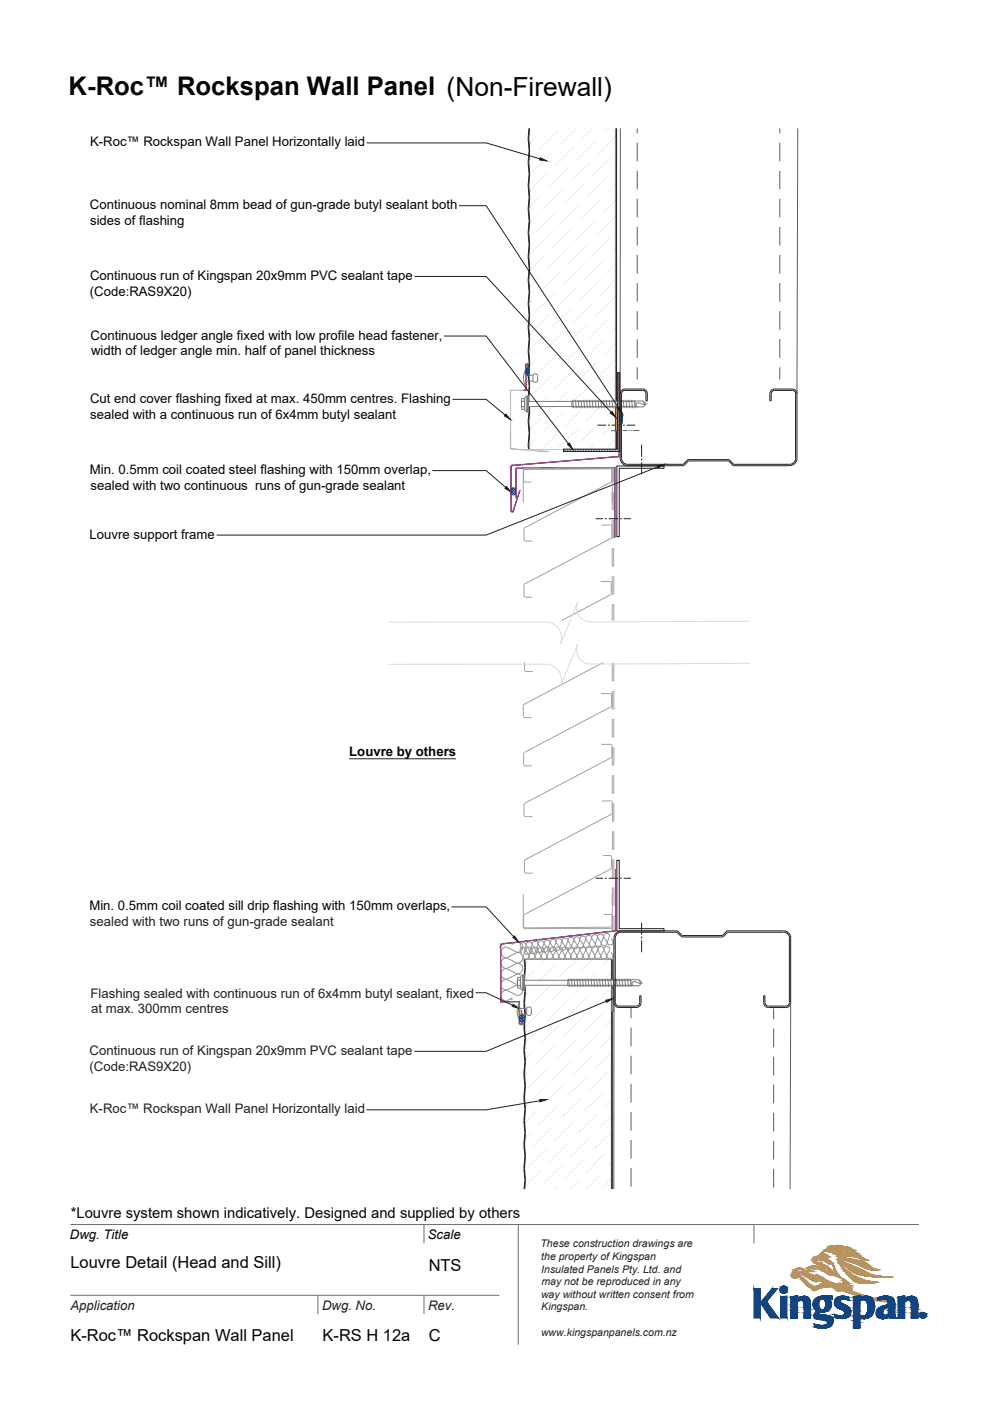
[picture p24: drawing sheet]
<svg xmlns="http://www.w3.org/2000/svg" width="210mm" height="297mm" viewBox="0 0 210 297" stroke-linecap="round" stroke-linejoin="round" font-family="sans-serif">
<defs><g id="words">
<text font-size="5.4" fill="#040504" x="14.5" y="20.1">K-Roc™ Rockspan Wall Panel (Non-Firewall)</text>
<g font-size="3.5" fill="#040504">
<text x="14.9" y="268.9">Louvre Detail (Head and Sill)</text>
<text x="90.9" y="269.4">NTS</text>
<text x="14.9" y="284.4">K-Roc™ Rockspan Wall Panel</text>
<text x="68.4" y="284.4">K-RS H 12a</text>
<text x="90.9" y="284.4">C</text>
</g>
<text font-size="3.1" fill="#040504" x="15" y="258.3">*Louvre system shown indicatively. Designed and supplied by others</text>
<g font-size="2.8" fill="#040504">
<text x="19.1" y="31">K-Roc™ Rockspan Wall Panel Horizontally laid</text>
<text x="19.1" y="44.4">Continuous nominal 8mm bead of gun-grade butyl sealant both</text>
<text x="19.1" y="47.7">sides of flashing</text>
<text x="19.1" y="59.4">Continuous run of Kingspan 20x9mm PVC sealant tape</text>
<text x="19.1" y="62.7">(Code:RAS9X20)</text>
<text x="19.2" y="72">Continuous ledger angle fixed with low profile head fastener,</text>
<text x="19.3" y="75.4">width of ledger angle min. half of panel thickness</text>
<text x="19.1" y="85.4">Cut end cover flashing fixed at max. 450mm centres. Flashing</text>
<text x="19.1" y="88.8">sealed with a continuous run of 6x4mm butyl sealant</text>
<text x="19.1" y="100.5">Min. 0.5mm coil coated steel flashing with 150mm overlap,</text>
<text x="19.2" y="103.9">sealed with two continuous runs of gun-grade sealant</text>
<text x="19" y="114.2">Louvre support frame</text>
<text x="74.1" y="160.3">Louvre by others</text>
<text x="19" y="193">Min. 0.5mm coil coated sill drip flashing with 150mm overlaps,</text>
<text x="14.8" y="262.7">Dwg. Title</text>
<text x="90.7" y="262.7">Scale</text>
</g>
<g font-size="2.8" fill="#231f20">
<text x="19.1" y="196.4">sealed with two runs of gun-grade sealant</text>
<text x="19.2" y="211.5">Flashing sealed with continuous run of 6x4mm butyl sealant, fixed</text>
<text x="19.3" y="214.8">at max. 300mm centres</text>
<text x="19" y="227">(Code:RAS9X20)</text>
<text x="19" y="223.6">Continuous run of Kingspan 20x9mm PVC sealant tape</text>
<text x="19.1" y="236">K-Roc™ Rockspan Wall Panel Horizontally laid</text>
<text x="14.9" y="277.7">Application</text>
<text x="68.3" y="277.7">Dwg. No.</text>
<text x="90.8" y="277.7">Rev.</text>
</g>
<g font-size="2.2" fill="#231f20">
<text x="114.6" y="264.4">These construction drawings are</text>
<text x="114.8" y="267.1">the property of Kingspan</text>
<text x="114.8" y="269.8">Insulated Panels Pty. Ltd. and</text>
<text x="114.8" y="275.2">way without written consent from</text>
<text x="114.8" y="272.5">may not be reproduced in any</text>
<text x="114.8" y="277.8">Kingspan.</text>
<text x="114.8" y="283.2">www.kingspanpanels.com.nz</text>
</g>
</g></defs>
<path d="M74.1 160.9h22.6M130.8 182.4h.5v14.5h9.5v.5h-10zM136.1 195.6v2.6M136.1 198.6v.4M136.1 199.4v2.5" fill="none" stroke="#231f20" stroke-width=".21"/>
<g fill="none" stroke="#909295" stroke-width=".21">
<path d="M108.6 199.8v.4l1.1-.6a1.15 1.15 0 0 1 1.2 1.2 1.15 1.15 0 0 1-1.2 1.1M107.4 207.6l2.3 1.2M107.4 205.4l2.3 1.1M107.4 203.1l2.3 1.1M107.4 200.8l2.3 1.1M107.4 209.9a1.15 1.15 0 0 0-1.1 1.2 1.15 1.15 0 0 0 1.1 1.1l1.2-.6v.4M107.4 207.6a1.15 1.15 0 0 0-1.1 1.2 1.15 1.15 0 0 0 1.1 1.1M107.4 205.3a1.15 1.15 0 0 0-1.1 1.2 1.15 1.15 0 0 0 1.1 1.1M107.4 203.1a1.15 1.15 0 0 0-1.1 1.1 1.15 1.15 0 0 0 1.1 1.2M107.4 200.8a1.15 1.15 0 0 0-1.1 1.1 1.15 1.15 0 0 0 1.1 1.2M109.7 208.8l-2.3 1.1M109.7 206.5l-2.3 1.1"/>
<path d="M109.7 204.2l-2.3 1.2M109.7 201.9l-2.3 1.2M109.7 208.8a1.15 1.15 0 0 1 1.2 1.1 1.15 1.15 0 0 1-1.2 1.2l-2.3-1.2M109.7 206.5a1.15 1.15 0 0 1 1.2 1.1 1.15 1.15 0 0 1-1.2 1.2M109.7 204.2a1.15 1.15 0 0 1 1.2 1.1 1.15 1.15 0 0 1-1.2 1.2M109.7 201.9a1.15 1.15 0 0 1 1.2 1.2 1.15 1.15 0 0 1-1.2 1.1"/>
</g>
<g fill="none" stroke="#a2a3a3" stroke-width=".21">
<path d="M111 151.9l.3 .2 1.5 .1M111.1 159.8v2.4l.3 .2h1.4M111.2 140.5l.1 1.7 .2 .2h1.5M127.5 147.1h1.9l.3 .1v2.4l-.1 .2-18.4 9.7-.1 .3M127.6 157.8h1.9l.2 .2 .1 2.4-.1 .2-18.4 9.7-.1 .3v2.3M128 140.5l-16.9 8.8-.1 .3v2.3M129.9 140.5v4M129.9 146.5v3.9M129.9 152.4v4M129.9 158.4v3.9M130.2 140.5v4M130.2 146.5v3.9"/>
<path d="M130.2 152.4v4M130.2 158.4v3.9M111.2 172.9l.2 .2M112.9 173.1l-1.5 .1M127.7 169.8h1.9l.3 .3M129.9 170.1v2.3M129.9 164.3v4M129.9 172.4l-.2 .2-18.3 9.7M129.9 170.3v4M129.9 176.2v4M130.2 164.3v4M130.2 170.3v4"/>
<path d="M130.2 176.2v4M111.2 182.5l.1 2.5 .2 .1h1.5M111.4 182.3l-.2 .2M127.9 181.4h1.5l.3 .1v2.5M128.1 193.9h1.4l.3 .1v2.3l-.1 .2-18.4 .2-.2-.3v-2.2M129.7 184l-.1 .2-18.4 9.7-.1 .3M129.9 182.2v3.9M129.9 188.1v4M129.9 194.1v3.1M130.2 182.2v3.9M130.2 188.1v4M130.2 194.1v3.1"/>
</g>
<path d="M130.5 184.3l.1 12.8zM130.5 184.3l.1 12.8z" fill="#b84c9d"/>
<path d="M130.5 184.3l.1 12.8z" fill="none" stroke="#b84c9d" stroke-width=".21"/>
<path d="M130.3 197.4h.2zM130.3 197.4h.2zM130.4 197.3h.2zM130.5 197.3l.1-.2zM130.5 197.1v.2z" fill="#b84c9d"/>
<path d="M130.3 197.4h.2zM130.4 197.3h.2zM130.5 197.3l.1-.2zM130.4 197.3h.1M130.5 197.1v.2z" fill="none" stroke="#b84c9d" stroke-width=".21"/>
<path d="M106.9 200.1l23.5-2.7zM106.9 200l23.4-2.6z" fill="#b84c9d"/>
<path d="M106.9 200.1l23.5-2.7zM106.9 200l23.4-2.6z" fill="none" stroke="#b84c9d" stroke-width=".21"/>
<path d="M106.7 200l.2 .1zM106.7 200l.2 .1zM106.4 200.2l.3-.2zM106.4 200.2l.3-.1zM106.4 200.2l-.1 .2zM106.3 200.4l.2-.2zM106.3 200.4l-.1 .2zM106.3 200.4l-.1 .2z" fill="#b84c9d"/>
<path d="M106.3 200.4l-.1 .2zM106.3 200.4l.2-.2zM106.4 200.2l-.1 .2zM106.4 200.2l.3-.1zM106.4 200.2l.3-.2zM106.7 200l.2 .1z" fill="none" stroke="#b84c9d" stroke-width=".21"/>
<path d="M106.2 200.6v11.7zM106.2 200.6v11.8zM106.2 212.3v.1l4-.1zM106.2 212.4l4-.1zM110.2 212.3v4.5zM110.1 212.4l.1 4.4z" fill="#b84c9d"/>
<path d="M106.2 200.6v11.7zM106.2 212.4l4-.1zM106.2 200.6v11.8zM110.1 212.4l.1-.1v4.5zM110.1 212.4l.1 4.4z" fill="none" stroke="#b84c9d" stroke-width=".21"/>
<path d="M110.1 216.8v.1zM110.2 216.8l-.1 .1zM110.1 216.9l.1 .2zM110.2 216.9v.2zM110.3 217l.1 .1zM110.3 217l.1 .1zM110.4 217.1l.1 .1zM110.4 217.1l.1 .1zM110.5 217.1h.1zM110.5 217.1h.1zM110.6 217.1l.2-.1zM110.6 217.1l.2-.1zM110.7 217l.1-.1zM110.8 216.9l-.1 .1zM110.9 216.7l-.1 .2z" fill="#b84c9d"/>
<path d="M110.1 216.8v.1zM110.1 216.9l.1 .2zM110.2 216.8l-.1 .1zM110.2 216.9v.2zM110.3 217l.1 .1zM110.4 217.1l.1 .1zM110.5 217.1h.1zM110.6 217.1l.2-.1zM110.7 217l.1-.1zM110.8 216.9h.1M110.8 216.9l-.1 .1zM110.9 216.7l-.1 .2z" fill="none" stroke="#b84c9d" stroke-width=".21"/>
<path d="M110.6 214.3l.2 2.5zM110.6 214.3l.3 2.4z" fill="#b84c9d"/>
<path d="M110.6 214.3l.3 2.4zM110.6 214.3l.2 2.5z" fill="none" stroke="#b84c9d" stroke-width=".21"/>
<g fill="none" stroke="#909295" stroke-width=".21">
<path d="M117.9 199.8l.8 1.1M117.9 199.8l-.5 1.3M117.9 199.7a.64 .64 0 0 0-.7-.5 .64 .64 0 0 0-.5 .7 .65 .65 0 0 0-.7-.6 .65 .65 0 0 0-.6 .7M119.2 199.6l.8 1.2M119.2 199.6l-.5 1.3M119.2 199.6a.65 .65 0 0 0-.7-.6 .65 .65 0 0 0-.6 .7M120.5 199.5a.65 .65 0 0 0-.7-.6 .65 .65 0 0 0-.6 .7M121.7 199.3l.8 1.2M121.7 199.3l-.5 1.4M121.7 199.3a.65 .65 0 0 0-.7-.6 .65 .65 0 0 0-.5 .8M123 199.2l-.5 1.3M123 199.2l.7 1.2"/>
<path d="M123 199.2a.65 .65 0 0 0-.7-.6 .65 .65 0 0 0-.6 .7M124.2 199l-.5 1.4M124.2 199l.8 1.2M124.3 199a.65 .65 0 0 0-.8-.5 .65 .65 0 0 0-.5 .7M127.5 199.9l-.7-1.1-.5 1.3M127.6 199.9a.65 .65 0 0 1-.6 .8 .65 .65 0 0 1-.7-.6M128 198.6l.8 1.2M128 198.6l-.5 1.3M128 198.6a.64 .64 0 0 0-.7-.6 .64 .64 0 0 0-.5 .7 .63 .63 0 0 0-.7-.5 .63 .63 0 0 0-.6 .7 .65 .65 0 0 0-.7-.6 .65 .65 0 0 0-.6 .7M128.8 199.8a.65 .65 0 0 1-.6 .7 .65 .65 0 0 1-.7-.6M129.3 198.5l-.5 1.3M129.3 198.5a.65 .65 0 0 0-.7-.6 .65 .65 0 0 0-.6 .7"/>
<path d="M129.8 199.1h-.1l.4 .6M130.1 199.6a.65 .65 0 0 1-.6 .8 .65 .65 0 0 1-.7-.6M111.6 200.5l-.5 1.3M111.6 200.4a.64 .64 0 0 0-.7-.5 .64 .64 0 0 0-.5 .7l.3 .6h-.1M112.4 201.6a.65 .65 0 0 1-.6 .7 .65 .65 0 0 1-.7-.5M112.9 200.3l.7 1.2M112.9 200.3l-.5 1.3-.8-1.1M112.9 200.3a.65 .65 0 0 0-.7-.6 .65 .65 0 0 0-.6 .7M113.7 201.5a.65 .65 0 0 1-.6 .7 .65 .65 0 0 1-.7-.6M114.1 200.2l-.5 1.3M114.1 200.2l.8 1.2M114.2 200.2a.65 .65 0 0 0-.8-.6 .65 .65 0 0 0-.5 .7"/>
<path d="M114.9 201.3a.65 .65 0 0 1-.6 .8 .65 .65 0 0 1-.7-.6M115.4 200l.8 1.2M115.4 200l-.5 1.4M115.4 200a.65 .65 0 0 0-.7-.6 .65 .65 0 0 0-.6 .8M116.2 201.2a.65 .65 0 0 1-.6 .7 .65 .65 0 0 1-.7-.6M117.4 201.1l-.7-1.2-.5 1.3M117.5 201.1a.65 .65 0 0 1-.6 .7 .65 .65 0 0 1-.7-.6M118.7 200.9a.65 .65 0 0 1-.6 .7 .65 .65 0 0 1-.7-.5M120 200.8a.65 .65 0 0 1-.6 .7 .65 .65 0 0 1-.7-.6M121.2 200.7l-.8-1.2-.4 1.3M121.2 200.6a.65 .65 0 0 1-.5 .8 .65 .65 0 0 1-.8-.6M122.5 200.5a.65 .65 0 0 1-.6 .7 .65 .65 0 0 1-.7-.6"/>
<path d="M123.8 200.4a.65 .65 0 0 1-.6 .7 .65 .65 0 0 1-.7-.6M125 200.2a.65 .65 0 0 1-.6 .7 .65 .65 0 0 1-.7-.5M126.3 200.1l-.8-1.2-.5 1.3M126.3 200.1a.65 .65 0 0 1-.6 .7 .65 .65 0 0 1-.7-.6"/>
</g>
<g fill="#bfb6a3">
<path d="M127.7 251.9l1.8-1.7z"/>
<path d="M129.5 246.8l-.5 .5z"/>
<path d="M124.2 252.1l3.1-3.1z"/>
<path d="M128.5 244.4l-4.2 4.2z"/>
<path d="M120.8 252.1l1.8-1.8z"/>
<path d="M125.6 243.9l3.9-3.9z"/>
<path d="M119.7 249.8l4.2-4.2z"/>
<path d="M118 251.5l-.6 .6z"/>
<path d="M129.5 236.7l-2.6 2.6z"/>
<path d="M121 245.2l4.2-4.2z"/>
<path d="M115.1 251.1l4.2-4.2z"/>
<path d="M129.5 233.3l-1.4 1.4z"/>
<path d="M126.4 236.4l-4.2 4.2z"/>
<path d="M116.3 246.5l4.3-4.2z"/>
<path d="M114.6 248.2l-3.2 3.2z"/>
<path d="M129.4 230.1l.1-.1z"/>
<path d="M123.5 235.9l4.2-4.1z"/>
<path d="M117.6 241.8l4.2-4.2z"/>
<path d="M111.7 247.7l4.2-4.2z"/>
<path d="M129 227.1l-4.3 4.2z"/>
<path d="M118.9 237.2l4.2-4.2z"/>
<path d="M117.2 238.9l-4.2 4.2z"/>
<path d="M126 226.7l3.5-3.5z"/>
<path d="M120.1 232.6l4.2-4.2z"/>
<path d="M114.2 238.5l4.2-4.2z"/>
<path d="M111.4 241.3l1.2-1.1z"/>
<path d="M129.5 219.8l-2.2 2.3z"/>
<path d="M121.4 228l4.2-4.2z"/>
<path d="M115.5 233.8l4.2-4.2z"/>
<path d="M111.4 237.9l2.4-2.4z"/>
<path d="M128.5 217.4l1-.9z"/>
<path d="M122.6 223.3l4.3-4.2z"/>
<path d="M121 225l-4.2 4.2z"/>
<path d="M111.4 234.5l3.7-3.6z"/>
<path d="M123.9 218.7l4.2-4.2z"/>
<path d="M118 224.6l4.2-4.2z"/>
<path d="M112.1 230.5l4.2-4.2z"/>
<path d="M125.2 214.1l4.2-4.3z"/>
<path d="M119.3 220l4.2-4.2z"/>
<path d="M113.4 225.8l4.2-4.2z"/>
<path d="M111.4 227.8l.3-.3z"/>
<path d="M126.4 209.4l3.1-3z"/>
<path d="M124.7 211.1l-4.1 4.2z"/>
<path d="M114.6 221.2l4.3-4.2z"/>
<path d="M111.4 224.4l1.6-1.5z"/>
<path d="M129.1 203.4l-1.4 1.4z"/>
<path d="M121.8 210.7l4.2-4.2z"/>
<path d="M115.9 216.6l4.2-4.2z"/>
<path d="M114.2 218.3l-2.8 2.8z"/>
<path d="M123.1 206.1l2.7-2.7z"/>
<path d="M117.2 212l4.2-4.2z"/>
<path d="M111.4 217.7l4.1-4.1z"/>
<path d="M118.4 207.3l4-3.9z"/>
<path d="M112.6 213.2l4.2-4.2z"/>
<path d="M113.8 208.6l4.2-4.2z"/>
<path d="M111.4 210.9l.7-.6z"/>
<path d="M115.1 204l.6-.6z"/>
<path d="M111.4 207.6l2-2z"/>
<path d="M111.4 204.2l.9-.8z"/>
</g>
<path d="M129.5 203.4v48.7" fill="none" stroke="#bfb6a3" stroke-width=".21"/>
<path d="M111.4 251.4v.7zM111.4 241.3v10.1zM111.4 237.9v3.4zM111.4 234.5v3.4z" fill="#bfb6a3"/>
<path d="M111.4 227.8v6.7zM111.4 224.4v3.4zM111.4 221.1v3.3z" fill="#bfb6a3"/>
<path d="M111.4 217.7v3.4zM111.4 210.9v6.8z" fill="#bfb6a3"/>
<path d="M111.4 207.6v3.3zM111.4 204.2v3.4zM111.4 203.4v.8z" fill="#bfb6a3"/>
<g fill="none" stroke="#231f20" stroke-width=".21">
<path d="M126.4 186.2h1.5M128.3 186.2h.4M129.1 186.2h2M131.5 186.2h.4M132.3 186.2h1.5M111.1 207.8a13.7 13.7 0 0 1 0 4.8M111.1 212.8a13.7 13.7 0 0 1 0 4.8M111.1 217.8l.2 2.3M111.1 207.6v.2M111.1 212.6v.2M111.1 217.6v.2M111.2 203.4l.1 1.7"/>
<path d="M111.2 212.8l.2 2.3M111.3 217.6l.1 2.5M111.3 203.4l.1 1.7M111.3 205.1l-.2 2.5M111.4 205.3a17.1 17.1 0 0 0 0 4.8M111.4 210.3l-.1 2.5M111.4 215.3l-.2 2.3M111.4 205.1v.2M111.4 210.1v.2M111.4 215.1v.2M129.7 203.4v48.7M129.9 203.4v48.7"/>
<path d="M111.1 222.8a13.7 13.7 0 0 1 0 4.8M111.1 227.8l.2 2.4M111.1 232.8a13.7 13.7 0 0 1 0 4.8M111.1 237.8a13.7 13.7 0 0 1 0 4.8M111.1 222.6v.2M111.1 227.6v.2M111.1 232.6v.2M111.1 237.6v.2M111.3 237.6l.1 2.5M111.3 220.1l-.2 2.5M111.3 230.3l-.2 2.3M111.4 220.3a17 17 0 0 0 0 4.8"/>
<path d="M111.4 225.3a17.1 17.1 0 0 0 0 4.8M111.4 230.3a17.1 17.1 0 0 0 0 4.8M111.4 235.3l-.2 2.3M111.4 220.1v.2M111.4 225.1v.2M111.4 230.1v.2M111.4 235.1v.2M111.1 242.8a13.7 13.7 0 0 1 0 4.8M111.1 247.8l.2 2.4M111.1 242.6v.2M111.1 247.6v.2M111.3 250.3l-.1 1.8"/>
<path d="M111.4 240.3a17 17 0 0 0 0 4.8M111.4 245.3a17.1 17.1 0 0 0 0 4.8M111.4 250.3l-.1 1.8M111.4 240.1v.2M111.4 245.1v.2M111.4 250.1v.2"/>
</g>
<path d="M111.2 203.4h18.5" fill="none" stroke="#ee1d23" stroke-width=".21"/>
<g fill="none" stroke="#909295" stroke-width=".21">
<path d="M111.6 201.5l-.7 1.3M111.6 201.5l.6 1.2M111.6 201.5a.65 .65 0 0 0-.7-.7 .65 .65 0 0 0-.6 .7l.3 .6h-.1M112.2 202.7a.65 .65 0 0 1-.6 .7 .65 .65 0 0 1-.7-.7M112.8 201.5l-.6 1.2M112.8 201.5l.7 1.2M112.8 201.5a.65 .65 0 0 0-.6-.7 .65 .65 0 0 0-.6 .7M113.5 202.7a.65 .65 0 0 1-.7 .7 .65 .65 0 0 1-.6-.7M114.1 201.5l-.6 1.2M114.1 201.5l.6 1.2M114.1 201.5a.65 .65 0 0 0-.6-.7 .65 .65 0 0 0-.7 .7M114.8 202.7a.65 .65 0 0 1-.7 .7 .65 .65 0 0 1-.6-.7"/>
<path d="M115.4 201.4l-.7 1.3M115.4 201.4l.6 1.3M115.4 201.5a.65 .65 0 0 0-.7-.7 .65 .65 0 0 0-.6 .7M116 202.7a.65 .65 0 0 1-.6 .6 .65 .65 0 0 1-.7-.6M116.6 201.4l.7 1.3M116.6 201.4l-.6 1.3M116.7 201.4a.65 .65 0 0 0-.7-.6 .65 .65 0 0 0-.6 .6M117.3 202.7a.65 .65 0 0 1-.6 .6 .65 .65 0 0 1-.7-.6M117.9 201.4l.6 1.3M117.9 201.4l-.6 1.3M117.9 201.4a.65 .65 0 0 0-.6-.6 .65 .65 0 0 0-.7 .6M118.6 202.7a.65 .65 0 0 1-.7 .6 .65 .65 0 0 1-.6-.6"/>
<path d="M119.2 201.4l.6 1.3 .6-1.3M119.2 201.4l-.7 1.3M119.2 201.4a.65 .65 0 0 0-.7-.6 .65 .65 0 0 0-.6 .6M120.5 201.4a.65 .65 0 0 0-.7-.6 .65 .65 0 0 0-.6 .6M121.1 202.7a.63 .63 0 0 1-.6 .6 .63 .63 0 0 1-.7-.6 .65 .65 0 0 1-.6 .6 .65 .65 0 0 1-.7-.6M121.7 201.4l.7 1.3M121.7 201.4l-.6 1.3-.7-1.3M121.7 201.4a.65 .65 0 0 0-.6-.6 .65 .65 0 0 0-.7 .6M122.4 202.7a.65 .65 0 0 1-.7 .6 .65 .65 0 0 1-.6-.6M123 201.4l.6 1.3M123 201.4l-.6 1.3M123 201.4a.65 .65 0 0 0-.6-.7 .65 .65 0 0 0-.7 .7"/>
<path d="M123.6 202.7a.65 .65 0 0 1-.6 .6 .65 .65 0 0 1-.6-.6M124.3 201.4l-.7 1.3M124.3 201.4l.6 1.3M124.3 201.4a.65 .65 0 0 0-.7-.7 .65 .65 0 0 0-.6 .7M124.9 202.7a.65 .65 0 0 1-.6 .6 .65 .65 0 0 1-.7-.6M125.5 201.4l.7 1.3M125.5 201.4l-.6 1.3M125.5 201.4a.65 .65 0 0 0-.6-.7 .65 .65 0 0 0-.6 .7M126.2 202.6a.65 .65 0 0 1-.7 .7 .65 .65 0 0 1-.6-.7M126.8 201.4l-.6 1.3M126.8 201.4l.6 1.3M126.8 201.4a.65 .65 0 0 0-.6-.7 .65 .65 0 0 0-.7 .7"/>
<path d="M127.5 202.6a.65 .65 0 0 1-.7 .7 .65 .65 0 0 1-.6-.7M128.1 201.4a.65 .65 0 0 0-.7-.7 .65 .65 0 0 0-.6 .7M128.7 202.6l-.6-1.2-.7 1.3M128.7 202.6a.65 .65 0 0 1-.6 .7 .65 .65 0 0 1-.7-.7M129.3 201.4l-.6 1.2M129.4 201.3a.65 .65 0 0 0-.7-.6 .65 .65 0 0 0-.6 .7M129.8 202h-.1l.3 .6a.65 .65 0 0 1-.7 .7 .65 .65 0 0 1-.6-.7"/>
</g>
<g fill="none" stroke="#5c5d5f" stroke-width=".21">
<path d="M130.2 214.4v37.7M133.8 213.6v2.3M133.8 217.9v3.9M164.1 213.8v2.3M164.1 218.1v3.9M167.7 213.1l-.1 39M133.8 223.8v4M133.8 229.8v4M133.8 235.7v4M164.1 224v4M164.1 230v4M164.1 235.9v4"/>
<path d="M133.8 241.7v4M133.8 247.6v4M164.1 241.9v3.9M164.1 247.8v4"/>
</g>
<path d="M129.8 209.4h.4l-.4 5zM130.2 209.4l-.4 5h.4z" fill="#dda266"/>
<path d="M129.8 209.4h.4l-.4 5zM130.2 209.4v5h-.4z" fill="none" stroke="#dda266" stroke-width=".21"/>
<path d="M129.8 209.4h.4v5h-.4z" fill="none" stroke="#254fa2" stroke-width=".21"/>
<path d="M135.5 207.9v1l.5-.5zM120.6 207.9h14.9v1zM120.6 207.9l14.9 1z" fill="#fff"/>
<path d="M120.6 207.9h14.9v1zM120.6 207.9l14.9 1zM135.5 207.9l.5 .5-.5 .5z" fill="none" stroke="#fff" stroke-width=".21"/>
<path d="M120.6 208l14.9 .9h-14.9z" fill="#fff"/>
<path d="M120.6 208l14.9 .9h-14.9zM120.6 208v.9" fill="none" stroke="#fff" stroke-width=".21"/>
<path d="M111.2 208.8h9.4v-.8zM111.2 208h9.4l-9.4 .8z" fill="#fff"/>
<path d="M111.2 208.8l9.4-.8v.8zM111.2 208h9.4l-9.4 .8z" fill="none" stroke="#fff" stroke-width=".21"/>
<path d="M111.2 208.8l-.3 1.2h.3zM111.2 208l-.3 2zM111.2 206.7l-.3 3.3z" fill="#fff"/>
<path d="M111.2 206.7l-.3 3.3zM111.2 208.8v1.2h-.3zM111.2 208l-.3 2z" fill="none" stroke="#fff" stroke-width=".21"/>
<path d="M110.9 206.7v3.3zM110.9 206.7v3.3l.3-3.3z" fill="#fff"/>
<path d="M110.9 206.7v3.3zM110.9 206.7h.3l-.3 3.3z" fill="none" stroke="#fff" stroke-width=".21"/>
<path d="M110.9 206.7v3.3zM110.8 206.7v3.3zM110.8 206.8v3.2z" fill="#fff"/>
<path d="M110.8 206.8v3.2zM110.8 206.7v3.3zM110.9 206.7v3.3z" fill="none" stroke="#fff" stroke-width=".21"/>
<path d="M110.8 206.8l-.1 3.2h.1zM110.7 206.8v3.2zM110.7 206.8v3.2zM110.6 206.8l.1 3.1zM110.6 206.8l.1 3.1zM110.5 206.9l.1 3zM110.5 206.9l.1 3zM110.5 206.9v2.9z" fill="#fff"/>
<path d="M110.5 206.9l.1 3zM110.5 206.9v2.9zM110.6 206.8l.1 3.1zM110.6 206.8v3.1zM110.7 206.8v3.2zM110.8 206.8v3.2h-.1z" fill="none" stroke="#fff" stroke-width=".21"/>
<path d="M110.5 207v2.6zM110.5 207v2.7zM110.5 206.9v2.8z" fill="#fff"/>
<path d="M110.4 207.2l.1 2.4M110.5 207v2.7zM110.5 207v2.6zM110.5 206.9v2.8z" fill="none" stroke="#fff" stroke-width=".21"/>
<path d="M109.8 207.2l.6 2.3h-.6zM109.8 207.2l.6 2.3v-2.3z" fill="#fff"/>
<path d="M109.8 207.2l.6 2.3h-.6zM109.8 207.2h.6v2.3zM109.8 207.2v2.3v-2.3" fill="none" stroke="#fff" stroke-width=".21"/>
<path d="M109.8 207.3v2.2zM109.8 207.3v2.2z" fill="#fff"/>
<path d="M109.7 209.2l.1-1.9v2M109.7 208.9l.1-1.6-.1 1.9M109.8 207.3v2.2zM109.8 207.3l-.1 1" fill="none" stroke="#fff" stroke-width=".21"/>
<g fill="none" stroke="#7c7c7b" stroke-width=".21">
<path d="M109.7 207.5v1.7M109.8 208.9h.6M109.8 208.9v.6h.6M110.4 207.8h-.6v1.1M110.4 207.2v2.3M110.4 207.2h-.6v.6M110.5 209.5l.2 .4 .3 .1M110.5 207.2l.2-.4 .3-.1-.1 3.3M111.2 208.9h22.6M111.2 207.8h22.6M133.8 207.7v1.3M135.6 207.7h-15.2v1.3h15.2l.6-.6"/>
<path d="M135.6 207.7l.6 .7M135.6 207.7l.2 .8M136.2 208.4a.72 .72 0 0 1-1-.1l-1-.1a.46 .46 0 0 0 .2 .8h.2"/>
</g>
<path d="M110.9 206.7v3.3l.3-3.3zM111.2 206.7v3.3h-.3z" fill="#7c7c7b"/>
<g fill="none" stroke="#7c7c7b" stroke-width=".21">
<path d="M110.9 206.7h.3l-.3 3.3zM110.9 206.7h.3v3.3h-.3zM111.2 206.7v3.3h-.3zM120.6 207.5l.2 1.8M121.2 207.5l.2 1.8M121.8 207.5l.2 1.8M122.4 207.5l.2 1.8M122.9 207.5l.3 1.8M123.5 207.5l.2 1.8M124.1 207.5l.2 1.8M124.7 207.5l.2 1.8M125.4 207.5l.2 1.8"/>
<path d="M125.9 207.5l.3 1.8M126.5 207.5l.3 1.8M127.1 207.5l.2 1.8M127.7 207.5l.2 1.8M128.3 207.5l.2 1.8M128.9 207.5l.2 1.8M129.5 207.5l.2 1.8M130.1 207.5l.2 1.8M130.7 207.5l.2 1.8M131.3 207.5l.2 1.8M131.9 207.5l.2 1.8M132.5 207.5l.2 1.8"/>
<path d="M133.1 207.5l.2 1.8M133.7 207.5l.2 1.8"/>
</g>
<path d="M108.8 198.8l.3-.4 .9 1.3z" fill="#231f20"/>
<path d="M95.8 192.3h7.3l5.9 6.3M108.8 198.8l.3-.4 .9 1.3z" fill="none" stroke="#231f20" stroke-width=".21"/>
<path d="M128.5 212.1l1.5-.4-1.3 .8z" fill="#231f20"/>
<path d="M128.5 212.1l1.5-.4-1.3 .8zM128.6 212.3l-25.5 10.6h-15.2" fill="none" stroke="#231f20" stroke-width=".21"/>
<path d="M108.8 212.9l1.3 .9-1.5-.4z" fill="#231f20"/>
<path d="M100.9 210.5h2.2l5.6 2.6M108.8 212.9l1.3 .9-1.5-.4z" fill="none" stroke="#231f20" stroke-width=".21"/>
<path d="M114.5 233.1h1.5l-1.5 .5z" fill="#231f20"/>
<g fill="none" stroke="#231f20" stroke-width=".21">
<path d="M112.2 95.2h18.6M130.8 98.8h10v.5h-9.5v14.5h-.5zM136.1 94.3v2.5M136.1 97.2v.4M136.1 98v2.5M130.2 198.9v13.7M131.7 197.7h11.9l1 1h8.7l1-1h11.9M131.8 197.6a1.26 1.26 0 0 0-1.3 1.3v13.7a.79 .79 0 0 0 .8 .7M166.2 197.6a1.23 1.23 0 0 1 1.2 1.3v13.7a.75 .75 0 0 1-.7 .7h-3.7a.79 .79 0 0 1-.8-.7v-1.5h-.2v1.5a1.05 1.05 0 0 0 1 1h3.7a1.05 1.05 0 0 0 1-1v-13.7a1.49 1.49 0 0 0-1.5-1.5h-12l-1 1h-8.5l-1-1h-12a1.53 1.53 0 0 0-1.5 1.5M130.2 212.6a1.05 1.05 0 0 0 1.1 1M131.3 213.6h3.6M131.3 213.3h3.6"/>
<path d="M134.9 213.3a.75 .75 0 0 0 .8-.7v-1.5h.3v1.5a1.05 1.05 0 0 1-1.1 1M114.5 233.1h1.5l-1.5 .5zM114.5 233.4l-11.4 1.9h-25.4"/>
</g>
<g fill="none" stroke="#a2a3a3" stroke-width=".21">
<path d="M129.8 99.7l-.3-.3-18.2 .1-.2 .3v2.2M129.8 99.7v2.2l-.1 .3-18.4 9.7-.1 .2v2.4M129.8 99.2v3.1M130.2 99.2v3.1M111.1 101.9l.2 .3M111.2 114.4l.2 .3M111.4 114.7h1.5M112.7 102.2h-1.4M127.6 111.3h1.9l.2 .1 .1 2.5-.1 .2-18.4 9.7-.1 .2v2.4M129.8 104.2v4M129.8 110.2v4M129.8 116.2v3.9"/>
<path d="M130.2 104.2v4M130.2 110.2v4M130.2 116.2v3.9M111.2 126.3l.2 .3M111.4 126.6h1.5M127.4 123.3h2l.2 .1v2.6l-10.5 5.6M129.8 122.1v4M129.8 128.1v3.5M130.2 122.1v4M130.2 128.1v3.5M129.9 189.6v6.9l-.2 .4h-18.4l-.3-.4v-6.9"/>
</g>
<path d="M110.1 212.6a3.4 3.4 0 0 0 .1 3.6l-.1-3.5M110.2 213.8h1.5M110.2 215h1.5M111.7 213.8l.3-.3 .6 .1 .1 .2v1.2l-.5 .3-.5-.3M111.7 213.8v1.2" fill="none" stroke="#7c7c7b" stroke-width=".21"/>
<path d="M110.2 216.3l.4 .4M110.2 215.6v.7M110.5 215.2l-.3 .4a.51 .51 0 0 1 .5-.4 .51 .51 0 0 1 .5 .4l-1 .9M110.6 216.7h.2M110.9 215.2l-.7 .7M111.1 215.3l-.9 .9M111.2 215.6v.7M111.2 216.3l-.4 .4M111.2 216.2l-.5 .5M111.2 215.9l-.8 .8" fill="none" stroke="#254fa2" stroke-width=".21"/>
<path d="M131.3 79l.1 17.5zM131.3 79l.1 17.5z" fill="#b84c9d"/>
<path d="M131.3 79l.1 17.5z" fill="none" stroke="#b84c9d" stroke-width=".21"/>
<path d="M131 96.8h.1zM131 96.8h.1zM131.1 96.8h.2zM131.1 96.8h.2zM131.2 96.7l.1-.1zM131.3 96.6l-.1 .1zM131.4 96.5l-.1 .1zM131.3 96.5v.1z" fill="#b84c9d"/>
<path d="M131 96.8h.1zM131 96.8h.1M131.1 96.8h.2zM131.2 96.7l.1-.1zM131.3 96.6l-.1 .1zM131.3 96.5v.1zM131.4 96.5l-.1 .1z" fill="none" stroke="#b84c9d" stroke-width=".21"/>
<path d="M108.8 98.7l22.2-1.8zM108.7 98.6l22.3-1.8z" fill="#b84c9d"/>
<path d="M108.7 98.6l22.3-1.8zM108.8 98.7l22.2-1.8z" fill="none" stroke="#b84c9d" stroke-width=".21"/>
<path d="M108.6 98.7h.2zM108.6 98.7h.2zM108.5 98.8l.1-.1zM108.5 98.8l.1-.1zM108.5 98.8l-.1 .1zM108.4 98.9l.1-.1zM108.4 98.9v.1zM108.5 98.9l-.1 .1z" fill="#b84c9d"/>
<path d="M108.4 98.9l.1-.1zM108.4 98.9v.1zM108.5 98.9l-.1 .1zM108.5 98.8l-.1 .1zM108.5 98.8l.1-.1zM108.6 98.7l-.1 .1zM108.6 98.7h.2z" fill="none" stroke="#b84c9d" stroke-width=".21"/>
<path d="M108.4 99v9.3zM108.4 99v9.3z" fill="#b84c9d"/>
<path d="M108.4 99v9.3z" fill="none" stroke="#b84c9d" stroke-width=".21"/>
<path d="M108.4 108.3v.1zM108.4 108.3v.1zM108.4 108.4l.1 .1zM108.5 108.3v.2zM108.6 108.4l.1 .1zM108.6 108.4l.1 .1zM108.7 108.4h.1zM108.7 108.4h.1zM108.7 108.4l.2-.1z" fill="#b84c9d"/>
<path d="M108.4 108.3v.1zM108.4 108.4l.1 .1zM108.5 108.3v.2zM108.6 108.4l.1 .1zM108.7 108.4h.1zM108.7 108.4l.2-.1zM108.7 108.4h.1" fill="none" stroke="#b84c9d" stroke-width=".21"/>
<path d="M110.2 104l-1.3 4.3zM110.2 104l-1.3 4.3z" fill="#b84c9d"/>
<path d="M110.2 104l-1.3 4.3z" fill="none" stroke="#b84c9d" stroke-width=".21"/>
<path d="M109.4 99.5l.1 6.1zM109.4 99.5l.1 6.1z" fill="#b84c9d"/>
<path d="M109.4 99.5l.1 6.1z" fill="none" stroke="#b84c9d" stroke-width=".21"/>
<path d="M109.6 99.3l.1-.1zM109.6 99.3h.1zM109.5 99.4l.1-.1zM109.5 99.4l.1-.1zM109.5 99.4l-.1 .1zM109.5 99.4l-.1 .1z" fill="#b84c9d"/>
<path d="M109.4 99.5l.1-.1zM109.5 99.4l-.1 .1zM109.5 99.4l.1-.1zM109.6 99.3l-.1 .1zM109.6 99.3l.1-.1zM109.6 99.3h.1z" fill="none" stroke="#b84c9d" stroke-width=".21"/>
<path d="M109.7 99.2l20.8-.1zM109.7 99.3l20.8-.2zM130.4 99.2v14.8zM130.4 99.2l-.1 14.8z" fill="#b84c9d"/>
<path d="M109.7 99.2l20.8-.1zM109.7 99.3l20.8-.2zM130.4 99.2v14.8zM130.4 99.2l-.1 14.8z" fill="none" stroke="#b84c9d" stroke-width=".21"/>
<path d="M111.9 77.5l-.2 2.2zM111.9 77.5l-.1 2.2z" fill="#b84c9d"/>
<path d="M111.9 77.5l-.1 2.2zM111.9 77.5l-.2 2.2zM112 77.5h.1" fill="none" stroke="#b84c9d" stroke-width=".21"/>
<path d="M112 77.4l-.1 .1zM111.9 77.4v.1zM111.9 77.3v.1zM111.9 77.3v.1zM111.8 77.2l.1 .1zM111.8 77.2l.1 .1zM111.7 77.2l.1 .1zM111.7 77.2l.1 .1zM111.6 77.3h.1zM111.6 77.3h.1zM111.6 77.3l-.1 .1zM111.5 77.4l.1-.1zM111.5 77.4v.1zM111.6 77.4l-.1 .1z" fill="#b84c9d"/>
<path d="M111.5 77.4l.1-.1zM111.5 77.4v.1zM111.6 77.3h.1zM111.6 77.3l-.1 .1zM111.6 77.4l-.1 .1zM111.7 77.2l.1 .1zM111.8 77.2l.1 .1zM111.9 77.4h.1M111.9 77.3v.1zM111.9 77.4v.1zM112 77.4l-.1 .1z" fill="none" stroke="#b84c9d" stroke-width=".21"/>
<path d="M111.5 77.5l.1 5zM111.5 77.5l.1 5z" fill="#b84c9d"/>
<path d="M111.5 77.5l.1 5z" fill="none" stroke="#b84c9d" stroke-width=".21"/>
<path d="M111.3 82.7h.2zM111.3 82.7h.2zM111.4 82.7l.2-.1zM111.4 82.7l.2-.1zM111.6 82.5l-.1 .1zM111.5 82.5v.1z" fill="#b84c9d"/>
<path d="M111.3 82.7h.2zM111.4 82.7l.2-.1zM111.5 82.5v.1zM111.6 82.5l-.1 .1z" fill="none" stroke="#b84c9d" stroke-width=".21"/>
<g fill="#b84c9d">
<path d="M108.3 82.8l3-.1zM108.3 82.7h3zM108.3 82.7v12.4zM108.3 82.7l-.1 12.5zM108.2 95.2l8.2 .5zM108.2 95.2l8.2 .6z"/>
<path d="M108.3 82.8l3-.1zM108.3 82.7h3zM108.3 82.7v12.4zM108.3 82.7l-.1 12.5zM108.2 95.2l8.2 .5zM108.2 95.2l8.2 .6z"/>
</g>
<g fill="#bfb6a3">
<path d="M128.4 95.2l2-2z"/>
<path d="M127.7 92.4l2.7-2.6z"/>
<path d="M125 95.2l1.1-1.1z"/>
<path d="M130.4 86.4l-1.4 1.4z"/>
<path d="M123.1 93.7l4.2-4.2z"/>
<path d="M130.3 83.2l.1-.1z"/>
<path d="M128.6 84.9l-4.2 4.2z"/>
<path d="M118.5 95l4.2-4.2z"/>
<path d="M125.7 84.5l4.2-4.3z"/>
<path d="M119.7 90.3l4.3-4.2z"/>
<path d="M114.9 95.2l3.2-3.2z"/>
<path d="M130.4 76.3l-3.5 3.5z"/>
<path d="M121 85.7l4.2-4.2z"/>
<path d="M119.3 87.4l-4.2 4.2z"/>
<path d="M112.3 94.4l1.1-1.1z"/>
<path d="M128.2 75.2l2.2-2.2z"/>
<path d="M122.3 81.1l4.2-4.2z"/>
<path d="M116.4 87l4.2-4.2z"/>
<path d="M112.3 91l2.4-2.4z"/>
<path d="M129.4 70.6l1-1z"/>
<path d="M123.5 76.5l4.2-4.3z"/>
<path d="M117.7 82.3l4.2-4.2z"/>
<path d="M112.3 87.7l3.7-3.7z"/>
<path d="M124.8 71.8l4.2-4.2z"/>
<path d="M123.1 73.5l-4.2 4.2z"/>
<path d="M113 83.6l4.2-4.2z"/>
<path d="M126.1 67.2l4.2-4.2z"/>
<path d="M124.4 68.9l-4.2 4.2z"/>
<path d="M114.3 79l4.2-4.2z"/>
<path d="M112.3 80.9l.3-.2z"/>
<path d="M127.3 62.6l3.1-3.1z"/>
<path d="M121.4 68.5l4.3-4.3z"/>
<path d="M115.5 74.3l4.2-4.2z"/>
<path d="M112.3 77.6l1.6-1.6z"/>
<path d="M130.4 56.1l-1.8 1.8z"/>
<path d="M126.9 59.6l-4.2 4.2z"/>
<path d="M116.8 69.7l4.2-4.2z"/>
<path d="M112.3 74.2l2.8-2.8z"/>
<path d="M129.9 53.3l.5-.5z"/>
<path d="M124 59.2l4.2-4.2z"/>
<path d="M118.1 65.1l4.2-4.2z"/>
<path d="M116.4 66.8l-4.1 4z"/>
<path d="M125.2 54.6l4.2-4.2z"/>
<path d="M119.3 60.5l4.2-4.3z"/>
<path d="M113.4 66.3l4.3-4.2z"/>
<path d="M130.4 46l-3.9 3.9z"/>
<path d="M124.8 51.6l-4.2 4.2z"/>
<path d="M114.7 61.7l4.2-4.2z"/>
<path d="M112.3 64.1l.7-.7z"/>
<path d="M127.7 45.3l2.7-2.6z"/>
<path d="M121.9 51.2l4.2-4.2z"/>
<path d="M116 57.1l4.2-4.2z"/>
<path d="M112.3 60.7l2-1.9z"/>
<path d="M130.4 39.3l-1.4 1.4z"/>
<path d="M123.1 46.6l4.2-4.2z"/>
<path d="M117.2 52.5l4.2-4.3z"/>
<path d="M112.3 57.3l3.2-3.2z"/>
<path d="M130.3 36l.1-.1z"/>
<path d="M124.4 41.9l4.2-4.2z"/>
<path d="M118.5 47.8l4.2-4.2z"/>
<path d="M112.6 53.7l4.2-4.2z"/>
<path d="M125.7 37.3l4.2-4.2z"/>
<path d="M119.7 43.2l4.3-4.2z"/>
<path d="M113.9 49.1l4.2-4.2z"/>
<path d="M126.9 32.7l3.5-3.5z"/>
<path d="M121 38.6l4.2-4.2z"/>
<path d="M119.3 40.2l-4.2 4.3z"/>
<path d="M112.3 47.3l1.1-1.2z"/>
<path d="M128.2 28l.8-.8z"/>
<path d="M122.3 33.9l4.2-4.2z"/>
<path d="M116.4 39.8l4.2-4.2z"/>
<path d="M112.3 43.9l2.4-2.4z"/>
<path d="M123.5 29.3l2.2-2.1z"/>
<path d="M117.7 35.2l4.2-4.2z"/>
<path d="M116 36.9l-3.7 3.6z"/>
<path d="M118.9 30.6l3.4-3.4z"/>
<path d="M113 36.5l4.2-4.3z"/>
<path d="M114.3 31.8l4.2-4.2z"/>
<path d="M112.3 33.8l.3-.3z"/>
<path d="M112.3 30.4l1.6-1.5z"/>
</g>
<path d="M130.4 27.2v68" fill="none" stroke="#bfb6a3" stroke-width=".21"/>
<path d="M112.3 94.4v.8zM112.3 91v3.4zM112.3 87.7v3.3zM112.3 80.9v6.8zM112.3 77.6v3.3zM112.3 74.2v3.4zM112.3 70.8v3.4zM112.3 64.1v6.7zM112.3 60.7v3.4zM112.3 57.3v3.4zM112.3 47.3v10z" fill="#bfb6a3"/>
<path d="M112.3 43.9v3.4zM112.3 40.5v3.4zM112.3 33.8v6.7zM112.3 30.4v3.4z" fill="#bfb6a3"/>
<path d="M112.3 27.2v3.2" fill="none" stroke="#bfb6a3" stroke-width=".21"/>
<g fill="none" stroke="#231f20" stroke-width=".21">
<path d="M112 39.2l.2 2.6M112.2 34.4l.1 2.4-.1 2.5M112.2 39.3l.1 2.5M112.2 27.2l-.2 2.3 .2 2.4M112.2 36.8l-.2 2.5M112.2 31.9l-.2 2.5 .2 2.4M112.3 27.2a14.5 14.5 0 0 0 0 4.6l-.1 2.6M130.6 27.2v68M130.8 27.2v68M112 59.2v.3a15.5 15.5 0 0 1 0 4.8v.1M112.2 49.5l.1 2.4-.1 2.4M112.2 54.3l.1 2.6a15.5 15.5 0 0 0 0 4.9"/>
<path d="M112.2 56.8l-.2 2.5M112.2 51.8l-.2 2.6 .2 2.4M112.2 41.8l-.2 2.6 .2 2.5M112.2 47l-.2 2.4 .2 2.4M112.3 41.7v.2a15.8 15.8 0 0 0 0 4.9l-.1 2.6M112 79.5l.2 2.4M112 64.5a15.6 15.6 0 0 1 0 4.8l.2 2.5M112.2 64.5l.1 2.4-.1 2.4M112.2 69.3l.1 2.7a15.7 15.7 0 0 0 0 4.8v.1a15.7 15.7 0 0 0 0 4.9v.1M112.2 71.8l-.2 2.7a15.5 15.5 0 0 1 0 4.8v.1M112.3 61.7l-.1 2.7M112 94.5l.1 .7"/>
<path d="M112 84.5a15.6 15.6 0 0 1 0 4.8v.1a15.3 15.3 0 0 1 0 4.9M112 94.3v.1M112.2 84.5l.1 2.4-.1 2.4M112.2 89.3l.1 2.5-.1 3.4M112.2 82l-.2 2.4M112.3 82l-.1 2.4M126.8 90.1h1.8M129 90.1h.3M129.7 90.1h2M132.1 90.1h.4M132.9 90.1h1.8M126.4 110h1.5"/>
<path d="M128.3 110h.4M129.1 110h2M131.5 110h.4M132.3 110h1.5"/>
</g>
<g fill="none" stroke="#5c5d5f" stroke-width=".21">
<path d="M131.6 27.2l-.1 56.3M135.2 27.2v1.1M135.2 30.2v4M135.2 36.2v4M165.4 27.2v1.1M165.4 30.2v4M165.4 36.2v4M169.2 27.2l-.2 56.3M135.2 42.1v4M135.2 48.1v4M135.2 54v4M165.4 42.1v4"/>
<path d="M165.4 48.1v4M165.4 54v4M135.2 60v4M135.2 66v3.9M135.2 71.9v4M135.2 77.9v2.5M165.4 60v4M165.4 66v3.9M165.4 71.9v4M165.4 77.9v2.5"/>
</g>
<path d="M136.4 85.2v.9l.5-.4zM121.4 85.2h15v.9zM121.4 85.2l15 .9z" fill="#fff"/>
<path d="M121.4 85.2h15v.9zM121.4 85.2l15 .9zM136.4 85.2l.5 .5-.5 .4z" fill="none" stroke="#fff" stroke-width=".21"/>
<path d="M121.4 85.2l15 .9h-15z" fill="#fff"/>
<path d="M121.4 85.2l15 .9h-15zM121.4 85.2v.9" fill="none" stroke="#fff" stroke-width=".21"/>
<path d="M112 86.1h9.4v-.9zM112 85.2h9.4l-9.4 .9z" fill="#fff"/>
<path d="M112 86.1l9.4-.9v.9zM112 85.2h9.4l-9.4 .9z" fill="none" stroke="#fff" stroke-width=".21"/>
<path d="M112 86.1l-.2 1.2h.2zM112 85.2l-.2 2.1zM112 84l-.2 3.3z" fill="#fff"/>
<path d="M112 84l-.2 3.3zM112 86.1v1.2h-.2zM112 85.2l-.2 2.1z" fill="none" stroke="#fff" stroke-width=".21"/>
<path d="M111.7 84l.1 3.3zM111.8 84v3.3l.2-3.3z" fill="#fff"/>
<path d="M111.7 84l.1 3.3zM111.8 84h.2l-.2 3.3z" fill="none" stroke="#fff" stroke-width=".21"/>
<path d="M111.7 84l.1 3.3zM111.7 84v3.3zM111.6 84l.1 3.3z" fill="#fff"/>
<path d="M111.6 84l.1 3.3zM111.7 84v3.3zM111.7 84l.1 3.3z" fill="none" stroke="#fff" stroke-width=".21"/>
<path d="M111.6 84v3.2l.1 .1zM111.5 84.1l.1 3.1zM111.5 84.1l.1 3.1zM111.5 84.1v3.1zM111.5 84.1v3.1zM111.5 84.1v3.1zM111.4 84.2l.1 3zM111.4 84.2v2.9z" fill="#fff"/>
<path d="M111.4 84.2l.1 3zM111.4 84.2v2.9zM111.5 84.1v3.1zM111.5 84.1l.1 3.1zM111.6 84l.1 3.3-.1-.1z" fill="none" stroke="#fff" stroke-width=".21"/>
<path d="M111.3 84.3v2.6zM111.3 84.3v2.7zM111.4 84.2l-.1 2.8z" fill="#fff"/>
<path d="M111.3 84.5v2.4M111.3 84.3v2.6zM111.3 84.3v2.7zM111.4 84.2l-.1 2.8z" fill="none" stroke="#fff" stroke-width=".21"/>
<path d="M110.7 84.5l.6 2.3h-.6zM110.7 84.5l.6 2.3v-2.3z" fill="#fff"/>
<path d="M110.7 84.5l.6 2.3h-.6zM110.7 84.5h.6v2.3zM110.7 84.5v2.3v-2.3" fill="none" stroke="#fff" stroke-width=".21"/>
<path d="M110.6 84.6l.1 2.2zM110.6 84.6l.1 2.2z" fill="#fff"/>
<path d="M110.6 86.2v-1.6v1.9v-1.9v2M110.6 84.6l.1 2.2zM110.6 84.6v1" fill="none" stroke="#fff" stroke-width=".21"/>
<g fill="none" stroke="#7c7c7b" stroke-width=".21">
<path d="M110.6 84.8v1.7M110.7 84.5h.6v2.3M110.7 86.8h.6M110.7 85.1h.5M110.7 85.1v1.1h.5M110.7 86.2v.6M110.7 84.5v.6M111.2 84.5v2.3M111.3 86.8l.1 .2 .4 .3M111.3 84.5l.1-.3 .4-.2v3.3M112 86.2h22.7M112 85.1h22.7"/>
<path d="M134.7 85v1.3M136.4 85h-15.1v1.3h15.1l.7-.6M136.4 85l.7 .7M136.4 85l.3 .8M137.1 85.7l-.6 .1-1.4-.4-.2 .6 .5 .3"/>
</g>
<path d="M111.8 84v3.3l.2-3.3zM112 84v3.3h-.2z" fill="#7c7c7b"/>
<g fill="none" stroke="#7c7c7b" stroke-width=".21">
<path d="M111.8 84h.2l-.2 3.3zM111.8 84h.2v3.3h-.2zM112 84v3.3h-.2zM121.4 84.8l.3 1.8M122 84.8l.2 1.8M122.6 84.8l.2 1.8M123.2 84.8l.2 1.8M123.8 84.8l.2 1.8M124.4 84.8l.2 1.8M125 84.8l.2 1.8M125.6 84.8l.2 1.8M126.2 84.8l.2 1.8"/>
<path d="M126.8 84.8l.2 1.8M127.4 84.8l.2 1.8M128 84.8l.2 1.8M128.6 84.8l.2 1.8M129.2 84.8l.2 1.8M129.8 84.8l.2 1.8M130.4 84.8l.2 1.8M131 84.8l.2 1.8M131.6 84.8l.2 1.8M132.2 84.8l.2 1.8M132.8 84.8l.2 1.8M133.4 84.8l.2 1.8"/>
<path d="M133.9 84.8l.3 1.8M134.5 84.8l.3 1.8"/>
</g>
<path d="M139.4 98.8l1.5-.4-1.3 .8z" fill="#040504"/>
<path d="M139.4 98.8l1.5-.4-1.3 .8zM139.5 99l-36.4 14.4h-57.2" fill="none" stroke="#231f20" stroke-width=".21"/>
<path d="M107.4 103.1l1 1.2-1.3-.8z" fill="#040504"/>
<path d="M91.7 99.8h11.4l4.1 3.5M107.4 103.1l1 1.2-1.3-.8z" fill="none" stroke="#231f20" stroke-width=".21"/>
<path d="M130.6 86.4h.3l-.3 5zM130.9 86.4l-.3 5h.3z" fill="#dda266"/>
<path d="M130.6 86.4h.3l-.3 5zM130.9 86.4v5h-.3z" fill="none" stroke="#dda266" stroke-width=".21"/>
<path d="M130.6 86.4h.3v5h-.3z" fill="none" stroke="#254fa2" stroke-width=".21"/>
<path d="M130.9 91.3h-1.3M131.1 91.3h.3M131.6 91.3h.3M132.1 91.3h1M133.4 91.3h.2M133.9 91.3h.2M135.6 91.2l-1.2 .1" fill="none" stroke="#5c5d5f" stroke-width=".21"/>
<path d="M131.5 87.7h.2zM131.5 87.7h.2z" fill="#dda266"/>
<path d="M131.5 87.7h.2z" fill="none" stroke="#dda266" stroke-width=".21"/>
<path d="M131.5 87.7h.2zM131.5 87.7h.2zM131.5 87.7h.2zM131.5 87.7h.2zM131.5 87.7h.2zM131.5 87.7h.2zM131.5 87.7h.2z" fill="#dda266"/>
<path d="M131.5 87.7h.2z" fill="none" stroke="#dda266" stroke-width=".21"/>
<path d="M131.5 87.7h.2z" fill="#dda266"/>
<path d="M131.5 87.7h.2z" fill="none" stroke="#dda266" stroke-width=".21"/>
<path d="M131.5 87.7h.2zM131.5 87.7h.2zM131.5 87.7h.2zM131.5 87.7h.2zM131.5 87.7h.2zM131.5 87.7h.2z" fill="#dda266"/>
<path d="M131.5 87.7h.2z" fill="none" stroke="#dda266" stroke-width=".21"/>
<path d="M131.5 87.7l.2 1.9v-1.9zM131.5 87.7l.2 1.9h-.2z" fill="#dda266"/>
<path d="M131.5 87.7l.2 1.9h-.2zM131.5 87.7h.2v1.9z" fill="none" stroke="#dda266" stroke-width=".21"/>
<path d="M131.5 89.6h.2zM131.5 89.6h.2zM131.5 89.6h.2zM131.5 89.6h.2z" fill="#dda266"/>
<path d="M131.5 89.6h.2z" fill="none" stroke="#dda266" stroke-width=".21"/>
<path d="M131.5 89.6h.2zM131.5 89.6h.2z" fill="#dda266"/>
<path d="M131.5 89.6h.2z" fill="none" stroke="#dda266" stroke-width=".21"/>
<path d="M131.5 89.6h.2zM131.5 89.6h.2zM131.5 89.6h.2zM131.5 89.6h.2zM131.5 89.6h.2zM131.5 89.6h.2z" fill="#dda266"/>
<path d="M131.5 89.6h.2z" fill="none" stroke="#dda266" stroke-width=".21"/>
<path d="M131.5 89.6h.2zM131.5 89.6h.2z" fill="#dda266"/>
<path d="M131.5 89.6h.2z" fill="none" stroke="#dda266" stroke-width=".21"/>
<path d="M131.5 89.6h.2zM131.5 89.6h.2z" fill="#dda266"/>
<path d="M131.5 89.6h.2z" fill="none" stroke="#dda266" stroke-width=".21"/>
<path d="M131.5 87.7v1.9M131.5 89.6h.2M131.7 87.7v1.9M131.7 87.7h-.2" fill="none" stroke="#254fa2" stroke-width=".21"/>
<path d="M131.8 87.7h.2zM131.8 87.7h.2z" fill="#dda266"/>
<path d="M131.8 87.7h.2z" fill="none" stroke="#dda266" stroke-width=".21"/>
<path d="M131.8 87.7h.2zM131.8 87.7h.2zM131.8 87.7h.2zM131.8 87.7h.2zM131.8 87.7h.2zM131.8 87.7h.2z" fill="#dda266"/>
<path d="M131.8 87.7h.2z" fill="none" stroke="#dda266" stroke-width=".21"/>
<path d="M131.8 87.7h.2zM131.8 87.7h.2z" fill="#dda266"/>
<path d="M131.8 87.7h.2z" fill="none" stroke="#dda266" stroke-width=".21"/>
<path d="M131.8 87.7h.2zM131.8 87.7h.2zM131.8 87.7h.2zM131.8 87.7h.2zM131.8 87.7h.2zM131.8 87.7h.2z" fill="#dda266"/>
<path d="M131.8 87.7h.2z" fill="none" stroke="#dda266" stroke-width=".21"/>
<path d="M131.8 87.7l.2 1.9v-1.9zM131.8 87.7l.2 1.9h-.2z" fill="#dda266"/>
<path d="M131.8 87.7l.2 1.9h-.2zM131.8 87.7h.2v1.9z" fill="none" stroke="#dda266" stroke-width=".21"/>
<path d="M131.8 89.6h.2zM131.8 89.6h.2zM131.8 89.6h.2zM131.8 89.6h.2zM131.8 89.6h.2zM131.8 89.6h.2z" fill="#dda266"/>
<path d="M131.8 89.6h.2z" fill="none" stroke="#dda266" stroke-width=".21"/>
<path d="M131.8 89.6h.2zM131.8 89.6h.2zM131.8 89.6h.2zM131.8 89.6h.2zM131.8 89.6h.2zM131.8 89.6h.2z" fill="#dda266"/>
<path d="M131.8 89.6h.2z" fill="none" stroke="#dda266" stroke-width=".21"/>
<path d="M131.8 89.6h.2zM131.8 89.6h.2zM131.8 89.6h.2zM131.8 89.6h.2z" fill="#dda266"/>
<path d="M131.8 89.6h.2z" fill="none" stroke="#dda266" stroke-width=".21"/>
<path d="M131.8 87.7v1.9M131.8 89.6h.2M132 87.7v1.9M132 87.7h-.2" fill="none" stroke="#254fa2" stroke-width=".21"/>
<g fill="none" stroke="#5c5d5f" stroke-width=".21">
<path d="M130.9 79.1l.6 .5M130.9 79.7l.6 .5M131.4 79l.1 .1M119.6 95.2l.5 .5M120.1 95.2l.5 .5M120.7 95.2l.5 .5M121.3 95.2l.4 .5M121.8 95.2l.5 .5M122.4 95.2l.5 .5M122.9 95.2l.5 .5M123.5 95.2l.5 .5M124 95.2l.6 .5"/>
<path d="M124.6 95.2l.5 .5M125.2 95.2l.5 .5M125.7 95.2l.5 .5M126.3 95.2l.5 .5M126.9 95.2l.4 .5M127.4 95.2l.5 .5M128 95.2l.5 .5M128.5 95.2l.5 .5M129.1 95.2l.5 .5M129.7 95.2l.5 .5M130.2 95.2l.5 .5M130.8 95.2l.5 .5"/>
<path d="M130.9 80.2l.6 .6M130.9 80.8l.6 .5M130.9 81.4l.6 .5M130.9 81.9l.6 .5M130.9 82.5l.6 .5M130.9 83l.6 .5M130.9 83.6l.6 .5M130.9 84.2l.6 .5M130.9 84.7l.6 .5M130.9 85.3l.6 .5M130.9 85.9l.6 .5M130.9 86.4l.6 .5"/>
<path d="M130.9 87l.6 .5M130.9 87.5l.6 .5M130.9 88.1l.6 .5M130.9 88.7l.6 .5M130.9 89.2l.6 .5M130.9 89.8l.6 .5M130.9 90.3l.6 .5M130.9 90.9l.6 .5M130.9 91.5l.6 .5M130.9 92l.6 .5M130.9 92.6l.6 .5M130.9 93.2l.6 .4"/>
<path d="M130.9 93.7l.6 .5M130.9 94.3l.6 .5M130.9 94.8l.6 .5"/>
</g>
<path d="M130.9 79h.6v16.7h-12v-.5h11.4z" fill="none" stroke="#231f20" stroke-width=".21"/>
<path d="M114.6 33.5l1.4 .6-1.5-.2z" fill="#040504"/>
<path d="M77.8 30.3h25.3l11.4 3.4M114.6 33.5l1.4 .6-1.5-.2z" fill="none" stroke="#231f20" stroke-width=".21"/>
<path d="M120.4 94.2l.4-.3 .7 1.3z" fill="#040504"/>
<path d="M94.2 71.2h8.9l17.5 22.9M120.4 94.2l.4-.3 .7 1.3z" fill="none" stroke="#231f20" stroke-width=".21"/>
<path d="M129.4 87.6l.4-.4 .8 1.3z" fill="#040504"/>
<path d="M88 58.6h15.1l26.5 28.8M129.4 87.6l.4-.4 .8 1.3z" fill="none" stroke="#231f20" stroke-width=".21"/>
<path d="M131 86.6l.4-.2 .6 1.4z" fill="#040504"/>
<path d="M97.4 43.6h5.7l28.1 42.9M131 86.6l.4-.2 .6 1.4z" fill="none" stroke="#231f20" stroke-width=".21"/>
<path d="M107.3 87.8l1 1.1-1.3-.7z" fill="#040504"/>
<path d="M96 84.7h7.1l4 3.3M107.3 87.8l1 1.1-1.3-.7zM132.6 82.5h3.7M136.3 82.5a1.05 1.05 0 0 1 1 1M137.3 83.5v1.5h-.3v-1.5a.72 .72 0 0 0-.7-.7h-3.7a.79 .79 0 0 0-.8 .7v13.7a1.26 1.26 0 0 0 1.3 1.2h11.8l1-1h8.7l1 1h11.9a1.26 1.26 0 0 0 1.3-1.2M164.3 82.5h3.7M164.3 82.5a1.05 1.05 0 0 0-1 1v1.5h.3v-1.5a.75 .75 0 0 1 .7-.7h3.7a.72 .72 0 0 1 .8 .7M168 82.5a1.05 1.05 0 0 1 1.1 1l-.1 13.7a1.53 1.53 0 0 1-1.5 1.5h-12l-1-1h-8.5l-1 1h-11.9a1.58 1.58 0 0 1-1.5-1.5l-.1-13.7a1.05 1.05 0 0 1 1.1-1M168.7 83.5v13.7" fill="none" stroke="#231f20" stroke-width=".21"/>
<path d="M111.3 99.4l18.4-.2 .2 .3v7M111.3 99.4l-.3 .3v6.8" fill="none" stroke="#a2a3a3" stroke-width=".21"/>
<path d="M111.5 78.4v3.5M111.5 78.4a3.6 3.6 0 0 0 0 3.5M111.5 79.6h1.5v1.2M113 79.6l.5-.4 .5 .4M114 79.6v1.2l-.1 .1-.6 .1-.3-.2M111.5 81.9h.1M111.5 80.8h1.5" fill="none" stroke="#7c7c7b" stroke-width=".21"/>
<g fill="none" stroke="#254fa2" stroke-width=".21">
<path d="M111.5 78.4v.7l.8-.7v.8M111.6 79.2l.3 .3M111.9 79.5h.1M111.9 78.1h.1M111.9 78l-.3 .4M111.9 78l.4 .4M112 78.1l-.5 .4M112.2 78.2l-.7 .6M112.3 78.7l-.7 .7M112.3 79.1l-.5 .4M112.3 79.2l-.4 .3M108.4 103.8l.1 .9 .3 .2a.48 .48 0 0 0 .6-.4v-.7"/>
<path d="M108.8 103.4h.3M108.8 103.4l-.4 .4 .4-.4M109.1 103.4l.3 .4-.9 .9M109.1 103.4l-.7 .7M109.3 103.5l-.9 .9M109.4 104.5l-.4 .4M109.4 104.1l-.8 .8"/>
</g>
<path d="M14.9 259.6h180M89.9 259.6v4M109.9 259.6v25.5M159.9 259.6v4M14.9 274.6h91M67.4 274.6v4M89.9 274.6v4" fill="none" stroke="#707070" stroke-width=".21"/>
<path d="M177.6 264h.2z" fill="#b8935c"/>
<path d="M177.6 264h.2z" fill="none" stroke="#b8935c" stroke-width=".21"/>
<path d="M177.6 264l.6 .1zM177.4 264.1h.8z" fill="#b8935c"/>
<path d="M177.4 264.1h.8zM177.6 264l.6 .1z" fill="none" stroke="#b8935c" stroke-width=".21"/>
<path d="M177.4 264.1h.8zM177.4 264.1h.8z" fill="#b8935c"/>
<path d="M177.4 264.1h.8z" fill="none" stroke="#b8935c" stroke-width=".21"/>
<path d="M177.4 264.1h1.1zM177.4 264.1h1.1z" fill="#b8935c"/>
<path d="M177.4 264.1h1.1z" fill="none" stroke="#b8935c" stroke-width=".21"/>
<path d="M176.6 264.1h.1z" fill="#b8935c"/>
<path d="M176.6 264.1h.1z" fill="none" stroke="#b8935c" stroke-width=".21"/>
<path d="M176.6 264.1h.2zM176.5 264.1h.3z" fill="#b8935c"/>
<path d="M176.5 264.1h.3zM176.6 264.1h.2z" fill="none" stroke="#b8935c" stroke-width=".21"/>
<path d="M176.5 264.1l.3 .1zM176.3 264.2h.5z" fill="#b8935c"/>
<path d="M176.3 264.2h.5zM176.5 264.1l.3 .1z" fill="none" stroke="#b8935c" stroke-width=".21"/>
<path d="M176.3 264.2h.5zM176.3 264.2h.5z" fill="#b8935c"/>
<path d="M176.3 264.2h.5z" fill="none" stroke="#b8935c" stroke-width=".21"/>
<path d="M177.4 264.1l1.2 .1zM177.3 264.2h1.3z" fill="#b8935c"/>
<path d="M177.3 264.2h1.3zM177.4 264.1l1.2 .1z" fill="none" stroke="#b8935c" stroke-width=".21"/>
<path d="M176.3 264.2h.5zM176.1 264.2h.7z" fill="#b8935c"/>
<path d="M176.1 264.2h.7zM176.3 264.2h.5z" fill="none" stroke="#b8935c" stroke-width=".21"/>
<path d="M177.3 264.2h1.4zM177.2 264.2h1.5z" fill="#b8935c"/>
<path d="M177.2 264.2h1.5zM177.3 264.2h1.4z" fill="none" stroke="#b8935c" stroke-width=".21"/>
<path d="M177.2 264.2h1.5zM177.2 264.2h1.5z" fill="#b8935c"/>
<path d="M177.2 264.2h1.5z" fill="none" stroke="#b8935c" stroke-width=".21"/>
<path d="M176.1 264.2h.7zM176 264.2h.8zM176 264.2h.8z" fill="#b8935c"/>
<path d="M176 264.2h.8zM176.1 264.2h.7z" fill="none" stroke="#b8935c" stroke-width=".21"/>
<path d="M176 264.2h.8z" fill="#b8935c"/>
<path d="M176 264.2h.8z" fill="none" stroke="#b8935c" stroke-width=".21"/>
<path d="M177.2 264.2h1.5zM177.2 264.2h1.5z" fill="#b8935c"/>
<path d="M177.2 264.2h1.5z" fill="none" stroke="#b8935c" stroke-width=".21"/>
<path d="M178.5 264.2h.2z" fill="#b8935c"/>
<path d="M178.5 264.2h.2zM178.7 264.2h.1" fill="none" stroke="#b8935c" stroke-width=".21"/>
<path d="M178.5 264.2h.2z" fill="#b8935c"/>
<path d="M178.5 264.2h.2z" fill="none" stroke="#b8935c" stroke-width=".21"/>
<path d="M177.2 264.2h1.3zM177.2 264.2h1.2z" fill="#b8935c"/>
<path d="M177.2 264.2h1.3zM177.2 264.2h1.2z" fill="none" stroke="#b8935c" stroke-width=".21"/>
<path d="M177.2 264.2h1.2zM177.2 264.2h1.1z" fill="#b8935c"/>
<path d="M177.2 264.2h1.1zM177.2 264.2h1.2z" fill="none" stroke="#b8935c" stroke-width=".21"/>
<path d="M176 264.2h.8zM175.9 264.2h.8z" fill="#b8935c"/>
<path d="M175.9 264.2h.8zM176 264.2h.8z" fill="none" stroke="#b8935c" stroke-width=".21"/>
<path d="M177.2 264.2h1.1zM177.1 264.2h1.1z" fill="#b8935c"/>
<path d="M177.1 264.2h1.1zM177.2 264.2h1.1z" fill="none" stroke="#b8935c" stroke-width=".21"/>
<path d="M175.9 264.2h.8zM175.9 264.3h.8z" fill="#b8935c"/>
<path d="M175.9 264.3h.8zM175.9 264.2h.8z" fill="none" stroke="#b8935c" stroke-width=".21"/>
<path d="M175.9 264.3h.8zM175.9 264.3h.8z" fill="#b8935c"/>
<path d="M175.9 264.3h.8z" fill="none" stroke="#b8935c" stroke-width=".21"/>
<path d="M179.2 264.3h.3z" fill="#b8935c"/>
<path d="M179.2 264.3h.3z" fill="none" stroke="#b8935c" stroke-width=".21"/>
<path d="M177.1 264.2h1.1zM177 264.3h1.1z" fill="#b8935c"/>
<path d="M177 264.3h1.1zM177.1 264.2h1.1z" fill="none" stroke="#b8935c" stroke-width=".21"/>
<path d="M175.9 264.3h.8zM175.7 264.4h.9z" fill="#b8935c"/>
<path d="M175.7 264.4h.9zM175.9 264.3h.8z" fill="none" stroke="#b8935c" stroke-width=".21"/>
<path d="M179.2 264.3l.6 .1zM178.9 264.4h.9z" fill="#b8935c"/>
<path d="M178.9 264.4h.9zM179.2 264.3l.6 .1z" fill="none" stroke="#b8935c" stroke-width=".21"/>
<path d="M177 264.3h1.1zM176.9 264.4h1z" fill="#b8935c"/>
<path d="M176.9 264.4h1zM177 264.3h1.1z" fill="none" stroke="#b8935c" stroke-width=".21"/>
<path d="M178.9 264.4h.9zM178.9 264.4h.9z" fill="#b8935c"/>
<path d="M178.9 264.4h.9z" fill="none" stroke="#b8935c" stroke-width=".21"/>
<path d="M175.7 264.4h.9zM175.7 264.4h.8z" fill="#b8935c"/>
<path d="M175.7 264.4h.8zM175.7 264.4h.9z" fill="none" stroke="#b8935c" stroke-width=".21"/>
<path d="M176.9 264.4h1zM176.9 264.4h1z" fill="#b8935c"/>
<path d="M176.9 264.4h1z" fill="none" stroke="#b8935c" stroke-width=".21"/>
<path d="M176.9 264.4h1zM176.9 264.4l.9 .1z" fill="#b8935c"/>
<path d="M176.9 264.4h1zM176.9 264.4l.9 .1z" fill="none" stroke="#b8935c" stroke-width=".21"/>
<path d="M178.9 264.4l1.1 .1zM178.6 264.5h1.4z" fill="#b8935c"/>
<path d="M178.6 264.5h1.4zM178.9 264.4l1.1 .1z" fill="none" stroke="#b8935c" stroke-width=".21"/>
<path d="M178.6 264.5h1.5zM178.6 264.5h1.5z" fill="#b8935c"/>
<path d="M178.6 264.5h1.5z" fill="none" stroke="#b8935c" stroke-width=".21"/>
<path d="M178.6 264.5l1.7 .1zM178.4 264.6h1.9z" fill="#b8935c"/>
<path d="M178.4 264.6h1.9zM178.6 264.5l1.7 .1z" fill="none" stroke="#b8935c" stroke-width=".21"/>
<path d="M175.7 264.4l.6 .2 .2-.2zM175.7 264.4l.6 .2h-.8z" fill="#b8935c"/>
<path d="M175.7 264.4h.8l-.2 .2zM175.7 264.4l.6 .2h-.8z" fill="none" stroke="#b8935c" stroke-width=".21"/>
<path d="M176.8 264.5l.8 .1 .2-.1zM176.6 264.6l.2-.1 .8 .1z" fill="#b8935c"/>
<path d="M176.6 264.6l.2-.1 .8 .1zM176.8 264.5h1l-.2 .1z" fill="none" stroke="#b8935c" stroke-width=".21"/>
<path d="M178.4 264.6h2zM178.3 264.6h2.1z" fill="#b8935c"/>
<path d="M178.3 264.6h2.1zM178.4 264.6h2z" fill="none" stroke="#b8935c" stroke-width=".21"/>
<path d="M176.6 264.6h1zM176.6 264.6l.9 .1z" fill="#b8935c"/>
<path d="M176.6 264.6l.9 .1zM176.6 264.6h1z" fill="none" stroke="#b8935c" stroke-width=".21"/>
<path d="M175.5 264.6h.8zM175.4 264.7h.7z" fill="#b8935c"/>
<path d="M175.5 264.6h.8zM175.5 264.6l.6 .1h-.7z" fill="none" stroke="#b8935c" stroke-width=".21"/>
<path d="M175.4 264.7h.7zM175.4 264.7h.7z" fill="#b8935c"/>
<path d="M175.4 264.7h.7z" fill="none" stroke="#b8935c" stroke-width=".21"/>
<path d="M178.3 264.6l2.2 .1zM178.1 264.7h2.4z" fill="#b8935c"/>
<path d="M178.1 264.7h2.4zM178.3 264.6l2.2 .1z" fill="none" stroke="#b8935c" stroke-width=".21"/>
<path d="M178.1 264.7l2.5 .1zM178 264.8h2.6z" fill="#b8935c"/>
<path d="M178 264.8h2.6zM178.1 264.7l2.5 .1z" fill="none" stroke="#b8935c" stroke-width=".21"/>
<path d="M175.4 264.7h.7zM175.3 264.8h.7z" fill="#b8935c"/>
<path d="M175.3 264.8h.7zM175.4 264.7h.7z" fill="none" stroke="#b8935c" stroke-width=".21"/>
<path d="M176.6 264.7l.6 .2 .3-.2zM176.3 264.9l.3-.2 .6 .2zM176.3 264.9h.9zM176.3 264.9h.9z" fill="#b8935c"/>
<path d="M176.3 264.9h.9zM176.3 264.9l.3-.2 .6 .2zM176.6 264.7h.9l-.3 .2z" fill="none" stroke="#b8935c" stroke-width=".21"/>
<path d="M178 264.8l2.7 .1zM177.9 264.9h2.8z" fill="#b8935c"/>
<path d="M177.9 264.9h2.8zM178 264.8l2.7 .1z" fill="none" stroke="#b8935c" stroke-width=".21"/>
<path d="M177.9 264.9h2.9zM177.8 264.9h3z" fill="#b8935c"/>
<path d="M177.8 264.9h3zM177.9 264.9h2.9z" fill="none" stroke="#b8935c" stroke-width=".21"/>
<path d="M175.3 264.8h.7zM175.3 264.8l.6 .1h-.7z" fill="#b8935c"/>
<path d="M175.3 264.8l.6 .1h-.7zM175.3 264.8h.7z" fill="none" stroke="#b8935c" stroke-width=".21"/>
<path d="M177.8 264.9h3.1zM177.7 264.9h3.2z" fill="#b8935c"/>
<path d="M177.7 264.9h3.2zM177.8 264.9h3.1z" fill="none" stroke="#b8935c" stroke-width=".21"/>
<path d="M177.7 264.9l3.3 .1zM177.7 265h3.3z" fill="#b8935c"/>
<path d="M177.7 265h3.3zM177.7 264.9l3.3 .1z" fill="none" stroke="#b8935c" stroke-width=".21"/>
<path d="M179.7 265h1.3zM179.7 265h1.3z" fill="#b8935c"/>
<path d="M179.7 265h1.3z" fill="none" stroke="#b8935c" stroke-width=".21"/>
<path d="M177.7 265h2zM177.6 265h2z" fill="#b8935c"/>
<path d="M177.7 265h1.9zM177.7 265h2z" fill="none" stroke="#b8935c" stroke-width=".21"/>
<path d="M180 265h1zM180 265h1z" fill="#b8935c"/>
<path d="M180 265h1z" fill="none" stroke="#b8935c" stroke-width=".21"/>
<path d="M176.3 264.9l.6 .1 .3-.1zM176.1 265l.2-.1 .6 .1z" fill="#b8935c"/>
<path d="M176.1 265l.2-.1 .6 .1zM176.3 264.9h.9l-.3 .1z" fill="none" stroke="#b8935c" stroke-width=".21"/>
<path d="M176.1 265h.8zM176.1 265h.8z" fill="#b8935c"/>
<path d="M176.1 265h.8z" fill="none" stroke="#b8935c" stroke-width=".21"/>
<path d="M177.6 265h2zM177.6 265h1.8z" fill="#b8935c"/>
<path d="M177.6 265h1.8zM177.6 265h2z" fill="none" stroke="#b8935c" stroke-width=".21"/>
<path d="M177.6 265h1.8zM177.6 265h1.8z" fill="#b8935c"/>
<path d="M177.6 265h1.8z" fill="none" stroke="#b8935c" stroke-width=".21"/>
<path d="M175.2 264.9h.7zM175.1 265h.6z" fill="#b8935c"/>
<path d="M175.2 264.9l.5 .1h-.6zM175.2 264.9h.7z" fill="none" stroke="#b8935c" stroke-width=".21"/>
<path d="M180 265h1zM180 265h1z" fill="#b8935c"/>
<path d="M180 265h1z" fill="none" stroke="#b8935c" stroke-width=".21"/>
<path d="M180.3 265l.8 .1zM180.3 265l.8 .1z" fill="#b8935c"/>
<path d="M180.3 265l.8 .1z" fill="none" stroke="#b8935c" stroke-width=".21"/>
<path d="M175.1 265h.6zM175.1 265l.5 .1z" fill="#b8935c"/>
<path d="M175.1 265h.6zM175.1 265l.5 .1z" fill="none" stroke="#b8935c" stroke-width=".21"/>
<path d="M180.4 265.1h.7zM180.4 265.1h.7z" fill="#b8935c"/>
<path d="M180.4 265.1h.7z" fill="none" stroke="#b8935c" stroke-width=".21"/>
<path d="M180.5 265.1h.7zM180.5 265.1h.7z" fill="#b8935c"/>
<path d="M180.5 265.1h.7z" fill="none" stroke="#b8935c" stroke-width=".21"/>
<path d="M177.6 265h1.8zM177.5 265.1h1.6z" fill="#b8935c"/>
<path d="M177.5 265.1h1.6zM177.6 265h1.8z" fill="none" stroke="#b8935c" stroke-width=".21"/>
<path d="M180.6 265.1h.6zM180.6 265.1h.6z" fill="#b8935c"/>
<path d="M180.6 265.1h.6z" fill="none" stroke="#b8935c" stroke-width=".21"/>
<path d="M180.6 265.1h.7zM180.6 265.1h.7zM180.7 265.1h.6z" fill="#b8935c"/>
<path d="M180.6 265.1h.7zM180.7 265.1h.6z" fill="none" stroke="#b8935c" stroke-width=".21"/>
<path d="M180.7 265.1h.6z" fill="#b8935c"/>
<path d="M180.7 265.1h.6z" fill="none" stroke="#b8935c" stroke-width=".21"/>
<path d="M177.5 265.1h1.6zM177.4 265.1h1.5z" fill="#b8935c"/>
<path d="M177.4 265.1h1.5zM177.5 265.1h1.6z" fill="none" stroke="#b8935c" stroke-width=".21"/>
<path d="M176.1 265l.4 .1 .4-.1zM175.8 265.1l.3-.1 .4 .1z" fill="#b8935c"/>
<path d="M175.8 265.1l.3-.1 .4 .1zM176.1 265h.8l-.4 .1z" fill="none" stroke="#b8935c" stroke-width=".21"/>
<path d="M180.7 265.1h.6zM180.7 265.1h.6z" fill="#b8935c"/>
<path d="M180.7 265.1h.6z" fill="none" stroke="#b8935c" stroke-width=".21"/>
<path d="M175.8 265.1h.7zM175.8 265.1h.7z" fill="#b8935c"/>
<path d="M175.8 265.1h.7z" fill="none" stroke="#b8935c" stroke-width=".21"/>
<path d="M180.8 265.1h.5zM180.8 265.1l.5 .1z" fill="#b8935c"/>
<path d="M180.8 265.1l.5 .1zM180.8 265.1h.5z" fill="none" stroke="#b8935c" stroke-width=".21"/>
<path d="M180.9 265.2h.4zM180.9 265.2h.3z" fill="#b8935c"/>
<path d="M180.9 265.2h.3zM180.9 265.2h.4z" fill="none" stroke="#b8935c" stroke-width=".21"/>
<path d="M181.1 265.2h.1zM181 265.2h.2z" fill="#b8935c"/>
<path d="M181 265.2h.2zM181.1 265.2h.1z" fill="none" stroke="#b8935c" stroke-width=".21"/>
<path d="M181 265.2h.2z" fill="#b8935c"/>
<path d="M181 265.2h.2z" fill="none" stroke="#b8935c" stroke-width=".21"/>
<path d="M175.1 265.1l.2 .1 .3-.1zM174.9 265.2l.2-.1 .2 .1z" fill="#b8935c"/>
<path d="M174.9 265.2l.2-.1 .2 .1zM175.1 265.1h.5l-.3 .1z" fill="none" stroke="#b8935c" stroke-width=".21"/>
<path d="M177.4 265.1h1.5zM177.3 265.2h1.5z" fill="#b8935c"/>
<path d="M177.3 265.2h1.5zM177.4 265.1h1.5z" fill="none" stroke="#b8935c" stroke-width=".21"/>
<path d="M175.8 265.1h.7zM175.5 265.2h.6z" fill="#b8935c"/>
<path d="M175.5 265.2h.6zM175.8 265.1h.7z" fill="none" stroke="#b8935c" stroke-width=".21"/>
<path d="M175.5 265.2h.6zM175.4 265.2h.7z" fill="#b8935c"/>
<path d="M175.4 265.2h.7zM175.5 265.2h.6z" fill="none" stroke="#b8935c" stroke-width=".21"/>
<path d="M174.9 265.2h.4zM174.9 265.2h.3z" fill="#b8935c"/>
<path d="M174.9 265.2h.4zM174.9 265.2h.3z" fill="none" stroke="#b8935c" stroke-width=".21"/>
<path d="M177.3 265.2h1.5zM177.2 265.2h1.4z" fill="#b8935c"/>
<path d="M177.2 265.2h1.4zM177.3 265.2h1.5z" fill="none" stroke="#b8935c" stroke-width=".21"/>
<path d="M174.9 265.2h.3zM174.8 265.3h.3z" fill="#b8935c"/>
<path d="M174.9 265.2h.3zM174.9 265.2l.2 .1z" fill="none" stroke="#b8935c" stroke-width=".21"/>
<path d="M175.4 265.2h.7zM175.3 265.3h.5z" fill="#b8935c"/>
<path d="M175.3 265.3h.5zM175.4 265.2h.7z" fill="none" stroke="#b8935c" stroke-width=".21"/>
<path d="M175.3 265.3h.5zM175.2 265.3h.4z" fill="#b8935c"/>
<path d="M175.2 265.3h.4zM175.3 265.3h.5z" fill="none" stroke="#b8935c" stroke-width=".21"/>
<path d="M175.2 265.3h.4zM175.1 265.3h.3z" fill="#b8935c"/>
<path d="M175.1 265.3h.3zM175.2 265.3h.4z" fill="none" stroke="#b8935c" stroke-width=".21"/>
<path d="M175.1 265.3h.3zM175.1 265.3h.3z" fill="#b8935c"/>
<path d="M175.1 265.3h.3z" fill="none" stroke="#b8935c" stroke-width=".21"/>
<path d="M174.8 265.3h.3zM174.8 265.3h.2z" fill="#b8935c"/>
<path d="M174.8 265.3h.2zM174.8 265.3h.3z" fill="none" stroke="#b8935c" stroke-width=".21"/>
<path d="M175.1 265.3h.3zM175 265.3h.3z" fill="#b8935c"/>
<path d="M175 265.3h.3zM175.1 265.3h.3z" fill="none" stroke="#b8935c" stroke-width=".21"/>
<path d="M175 265.3h.3zM175 265.3h.2z" fill="#b8935c"/>
<path d="M175 265.3h.2zM175 265.3h.3z" fill="none" stroke="#b8935c" stroke-width=".21"/>
<path d="M175 265.3h.2zM175 265.3h.2z" fill="#b8935c"/>
<path d="M175 265.3h.2z" fill="none" stroke="#b8935c" stroke-width=".21"/>
<path d="M175 265.3h.2z" fill="#b8935c"/>
<path d="M175 265.3h.1M175 265.3h.2z" fill="none" stroke="#b8935c" stroke-width=".21"/>
<path d="M175 265.3h.1" fill="none" stroke="#b8935c" stroke-width=".21"/>
<path d="M174.8 265.3h.2zM174.8 265.3h.2z" fill="#b8935c"/>
<path d="M174.8 265.3h.2z" fill="none" stroke="#b8935c" stroke-width=".21"/>
<path d="M177.2 265.2h1.4zM177.1 265.3h1.3z" fill="#b8935c"/>
<path d="M177.1 265.3h1.3zM177.2 265.2h1.4z" fill="none" stroke="#b8935c" stroke-width=".21"/>
<path d="M174.8 265.3h.2zM174.8 265.3h.1z" fill="#b8935c"/>
<path d="M174.8 265.3h.1zM174.8 265.3h.2z" fill="none" stroke="#b8935c" stroke-width=".21"/>
<path d="M174.8 265.3h.1zM174.8 265.3h.1z" fill="#b8935c"/>
<path d="M174.8 265.3h.1z" fill="none" stroke="#b8935c" stroke-width=".21"/>
<path d="M180.4 265.3h.1" fill="none" stroke="#b8935c" stroke-width=".21"/>
<path d="M177.1 265.3h1.3zM176.9 265.3h1.4z" fill="#b8935c"/>
<path d="M176.9 265.3h1.4zM177.1 265.3h1.3z" fill="none" stroke="#b8935c" stroke-width=".21"/>
<path d="M174.8 265.3h.1zM174.7 265.3h.1zM174.7 265.3h.1z" fill="#b8935c"/>
<path d="M174.7 265.3h.1zM174.8 265.3h.1z" fill="none" stroke="#b8935c" stroke-width=".21"/>
<path d="M174.7 265.3h.1z" fill="#b8935c"/>
<path d="M174.7 265.3h.1z" fill="none" stroke="#b8935c" stroke-width=".21"/>
<path d="M180.4 265.3h.4zM180 265.3h.8z" fill="#b8935c"/>
<path d="M180 265.3h.8zM180.4 265.3h.4z" fill="none" stroke="#b8935c" stroke-width=".21"/>
<path d="M180 265.3l.9 .1zM179.9 265.4h1z" fill="#b8935c"/>
<path d="M179.9 265.4h1zM180 265.3l.9 .1z" fill="none" stroke="#b8935c" stroke-width=".21"/>
<path d="M176.9 265.3h1.4zM176.7 265.4h1.5z" fill="#b8935c"/>
<path d="M176.7 265.4h1.5zM176.9 265.3h1.4z" fill="none" stroke="#b8935c" stroke-width=".21"/>
<path d="M176.7 265.4h1.5zM176.4 265.4h1.7zM176.3 265.4h1.8z" fill="#b8935c"/>
<path d="M176.3 265.4h1.8zM176.4 265.4h1.7zM176.7 265.4h1.5z" fill="none" stroke="#b8935c" stroke-width=".21"/>
<path d="M176.4 265.4h1.7z" fill="#b8935c"/>
<path d="M176.4 265.4h1.7z" fill="none" stroke="#b8935c" stroke-width=".21"/>
<path d="M174.7 265.3h.1z" fill="#b8935c"/>
<path d="M174.7 265.3h.1M174.7 265.3h.1z" fill="none" stroke="#b8935c" stroke-width=".21"/>
<path d="M176.3 265.4h1.8zM176.2 265.4h1.9z" fill="#b8935c"/>
<path d="M176.2 265.4h1.9zM176.3 265.4h1.8z" fill="none" stroke="#b8935c" stroke-width=".21"/>
<path d="M176.2 265.4h1.9zM176.1 265.4h1.9z" fill="#b8935c"/>
<path d="M176.1 265.4h1.9zM176.2 265.4h1.9z" fill="none" stroke="#b8935c" stroke-width=".21"/>
<path d="M176.1 265.4h1.9zM176 265.4h2zM175.9 265.4h2.1z" fill="#b8935c"/>
<path d="M175.9 265.4h2.1zM176 265.4h2zM176 265.4h2M176.1 265.4h1.9z" fill="none" stroke="#b8935c" stroke-width=".21"/>
<path d="M179.9 265.4h1.3zM179.4 265.4h1.8z" fill="#b8935c"/>
<path d="M179.4 265.4h1.8zM179.9 265.4h1.3z" fill="none" stroke="#b8935c" stroke-width=".21"/>
<path d="M175.9 265.4h2.1zM175.9 265.4h2.1z" fill="#b8935c"/>
<path d="M175.9 265.4h2.1z" fill="none" stroke="#b8935c" stroke-width=".21"/>
<path d="M179.4 265.4h1.8zM179.4 265.4h1.8z" fill="#b8935c"/>
<path d="M179.4 265.4h1.8z" fill="none" stroke="#b8935c" stroke-width=".21"/>
<path d="M176 265.4h2zM176 265.4h1.9z" fill="#b8935c"/>
<path d="M176 265.4h1.9zM176 265.4h2z" fill="none" stroke="#b8935c" stroke-width=".21"/>
<path d="M176.1 265.4h1.8zM176.1 265.4l1.7 .1z" fill="#b8935c"/>
<path d="M176.1 265.4h1.8zM176.1 265.4l1.7 .1z" fill="none" stroke="#b8935c" stroke-width=".21"/>
<path d="M176.2 265.5h1.6zM176.2 265.5h1.5z" fill="#b8935c"/>
<path d="M176.2 265.5h1.6zM176.2 265.5h1.5z" fill="none" stroke="#b8935c" stroke-width=".21"/>
<path d="M174.6 265.4l-.1 .1zM174.4 265.5l.2-.1z" fill="#b8935c"/>
<path d="M174.4 265.5l.2-.1zM174.6 265.4l-.1 .1z" fill="none" stroke="#b8935c" stroke-width=".21"/>
<path d="M179.4 265.4l2 .1zM179 265.5h2.4z" fill="#b8935c"/>
<path d="M179 265.5h2.4zM179.4 265.4l2 .1z" fill="none" stroke="#b8935c" stroke-width=".21"/>
<path d="M174.4 265.5h.1zM174.4 265.5h.1z" fill="#b8935c"/>
<path d="M174.4 265.5h.1z" fill="none" stroke="#b8935c" stroke-width=".21"/>
<path d="M176.2 265.5h1.5zM176.2 265.5h1.3z" fill="#b8935c"/>
<path d="M176.2 265.5h1.3zM176.2 265.5h1.5z" fill="none" stroke="#b8935c" stroke-width=".21"/>
<path d="M176.4 265.5h1.1zM176.4 265.5h1.1z" fill="#b8935c"/>
<path d="M176.4 265.5h1.1z" fill="none" stroke="#b8935c" stroke-width=".21"/>
<path d="M176.5 265.5h1zM176.5 265.5l.8 .1z" fill="#b8935c"/>
<path d="M176.5 265.5l.8 .1zM176.5 265.5h1z" fill="none" stroke="#b8935c" stroke-width=".21"/>
<path d="M176.6 265.6h.5zM176.8 265.6h.3z" fill="#b8935c"/>
<path d="M176.6 265.6h.5zM176.8 265.6h.3z" fill="none" stroke="#b8935c" stroke-width=".21"/>
<path d="M176.6 265.6h.7z" fill="#b8935c"/>
<path d="M176.6 265.6h.7z" fill="none" stroke="#b8935c" stroke-width=".21"/>
<path d="M179 265.5l2.6 .1zM178.7 265.6h2.9z" fill="#b8935c"/>
<path d="M178.7 265.6h2.9zM179 265.5l2.6 .1z" fill="none" stroke="#b8935c" stroke-width=".21"/>
<path d="M178.7 265.6h3zM178.6 265.6h3.1z" fill="#b8935c"/>
<path d="M178.6 265.6h3.1zM178.7 265.6h3z" fill="none" stroke="#b8935c" stroke-width=".21"/>
<path d="M174.4 265.5v.2l.1-.2zM174.4 265.5l-.2 .2z" fill="#b8935c"/>
<path d="M174.2 265.7l.2-.2zM174.4 265.5h.1l-.1 .2z" fill="none" stroke="#b8935c" stroke-width=".21"/>
<path d="M174.2 265.7h.2zM174.2 265.7h.2z" fill="#b8935c"/>
<path d="M174.2 265.7h.2z" fill="none" stroke="#b8935c" stroke-width=".21"/>
<path d="M178.6 265.6l3.2 .1zM178.2 265.7h3.6z" fill="#b8935c"/>
<path d="M178.2 265.7h3.6zM178.6 265.6l3.2 .1z" fill="none" stroke="#b8935c" stroke-width=".21"/>
<path d="M178.2 265.7h3.7zM178 265.7h3.9z" fill="#b8935c"/>
<path d="M178 265.7h3.9zM178.2 265.7h3.7z" fill="none" stroke="#b8935c" stroke-width=".21"/>
<path d="M176.8 265.8h.1" fill="none" stroke="#b8935c" stroke-width=".21"/>
<path d="M176.8 265.8h.1zM176.8 265.8h.1z" fill="#b8935c"/>
<path d="M176.8 265.8h.1z" fill="none" stroke="#b8935c" stroke-width=".21"/>
<path d="M174.2 265.7l.1 .1 .1-.1zM174.2 265.7l.1 .1h-.2z" fill="#b8935c"/>
<path d="M174.2 265.7h.2l-.1 .1zM174.2 265.7l.1 .1h-.2z" fill="none" stroke="#b8935c" stroke-width=".21"/>
<path d="M178 265.7l3.9 .1zM177.9 265.8h4z" fill="#b8935c"/>
<path d="M177.9 265.8h4zM178 265.7l3.9 .1z" fill="none" stroke="#b8935c" stroke-width=".21"/>
<path d="M177.9 265.8h4zM177.9 265.8h4z" fill="#b8935c"/>
<path d="M177.9 265.8h4z" fill="none" stroke="#b8935c" stroke-width=".21"/>
<path d="M176.8 265.8h.2zM176.8 265.8h.2z" fill="#b8935c"/>
<path d="M176.8 265.8h.2z" fill="none" stroke="#b8935c" stroke-width=".21"/>
<path d="M176.8 265.8h.2zM176.8 265.8h.2z" fill="#b8935c"/>
<path d="M176.8 265.8h.2z" fill="none" stroke="#b8935c" stroke-width=".21"/>
<path d="M176.9 265.8h.3zM176.9 265.8h.3z" fill="#b8935c"/>
<path d="M176.9 265.8h.3z" fill="none" stroke="#b8935c" stroke-width=".21"/>
<path d="M177.9 265.8h4.1zM177.8 265.8h4.2z" fill="#b8935c"/>
<path d="M177.8 265.8h4.2zM177.9 265.8h4.1z" fill="none" stroke="#b8935c" stroke-width=".21"/>
<path d="M177.8 265.8h4.2zM177.7 265.8h4.3z" fill="#b8935c"/>
<path d="M177.7 265.8h4.3zM177.8 265.8h4.2z" fill="none" stroke="#b8935c" stroke-width=".21"/>
<path d="M176.9 265.8h.5zM176.9 265.8h.5z" fill="#b8935c"/>
<path d="M176.9 265.8h.5z" fill="none" stroke="#b8935c" stroke-width=".21"/>
<path d="M177.7 265.8h4.3zM177.6 265.8h4.4z" fill="#b8935c"/>
<path d="M177.6 265.8h4.4zM177.7 265.8h4.3z" fill="none" stroke="#b8935c" stroke-width=".21"/>
<path d="M177 265.8h.5zM177 265.8h.5z" fill="#b8935c"/>
<path d="M177 265.8h.5z" fill="none" stroke="#b8935c" stroke-width=".21"/>
<path d="M177.6 265.8h4.4zM177.6 265.8h4.4z" fill="#b8935c"/>
<path d="M177.6 265.8h4.4z" fill="none" stroke="#b8935c" stroke-width=".21"/>
<path d="M177 265.8h.6zM177 265.8h.6z" fill="#b8935c"/>
<path d="M177 265.8h.6z" fill="none" stroke="#b8935c" stroke-width=".21"/>
<path d="M174.9 265.8h.1" fill="none" stroke="#b8935c" stroke-width=".21"/>
<path d="M174.1 265.8h.2zM174.1 265.8l.1 .1z" fill="#b8935c"/>
<path d="M174.1 265.8l.1 .1zM174.1 265.8h.2z" fill="none" stroke="#b8935c" stroke-width=".21"/>
<path d="M174.9 265.9h.1M174.9 265.8h.1M174.8 265.9h.1" fill="none" stroke="#b8935c" stroke-width=".21"/>
<path d="M177 265.8l5.1 .1zM177 265.8l5.1 .1z" fill="#b8935c"/>
<path d="M177 265.8l5.1 .1z" fill="none" stroke="#b8935c" stroke-width=".21"/>
<path d="M174.8 265.9h.2zM174.8 265.9h.2z" fill="#b8935c"/>
<path d="M174.8 265.9h.2z" fill="none" stroke="#b8935c" stroke-width=".21"/>
<path d="M174.1 265.9h.1zM174.1 265.9h.1z" fill="#b8935c"/>
<path d="M174.1 265.9h.1z" fill="none" stroke="#b8935c" stroke-width=".21"/>
<path d="M177.1 265.9l5.1 .1zM177.1 265.9l5.1 .1z" fill="#b8935c"/>
<path d="M177.1 265.9l5.1 .1z" fill="none" stroke="#b8935c" stroke-width=".21"/>
<path d="M174.1 265.9h.1zM174.1 265.9l.1 .1z" fill="#b8935c"/>
<path d="M174.1 265.9l.1 .1zM174.1 265.9h.1z" fill="none" stroke="#b8935c" stroke-width=".21"/>
<path d="M174.8 265.9l.3 .1zM174.5 266h.6z" fill="#b8935c"/>
<path d="M174.5 266h.6zM174.8 265.9l.3 .1z" fill="none" stroke="#b8935c" stroke-width=".21"/>
<path d="M177.3 266h4.9zM177.3 266h4.9z" fill="#b8935c"/>
<path d="M177.3 266h4.9z" fill="none" stroke="#b8935c" stroke-width=".21"/>
<path d="M174.5 266h.7zM174.4 266h.8z" fill="#b8935c"/>
<path d="M174.4 266h.8zM174.5 266h.7z" fill="none" stroke="#b8935c" stroke-width=".21"/>
<path d="M174.4 266l.8 .1zM174.2 266.1h1z" fill="#b8935c"/>
<path d="M174.2 266.1h1zM174.4 266l.8 .1z" fill="none" stroke="#b8935c" stroke-width=".21"/>
<path d="M174 266h.2zM174 266l.2 .1z" fill="#b8935c"/>
<path d="M174 266l.2 .1zM174 266h.2z" fill="none" stroke="#b8935c" stroke-width=".21"/>
<path d="M174.2 266.1h1zM174.2 266.1h1z" fill="#b8935c"/>
<path d="M174.2 266.1h1z" fill="none" stroke="#b8935c" stroke-width=".21"/>
<path d="M174 266.1h.2zM174 266.1h.2z" fill="#b8935c"/>
<path d="M174 266.1h.2z" fill="none" stroke="#b8935c" stroke-width=".21"/>
<path d="M174 266.1h1.3zM174 266.1h1.3z" fill="#b8935c"/>
<path d="M174 266.1h1.3z" fill="none" stroke="#b8935c" stroke-width=".21"/>
<path d="M177.5 266l4.8 .1zM177.5 266l4.8 .1z" fill="#b8935c"/>
<path d="M177.5 266l4.8 .1z" fill="none" stroke="#b8935c" stroke-width=".21"/>
<path d="M174 266.1h1.3zM174 266.1h1.3z" fill="#b8935c"/>
<path d="M174 266.1h1.3z" fill="none" stroke="#b8935c" stroke-width=".21"/>
<path d="M174 266.1h1.3zM174 266.1h1.3z" fill="#b8935c"/>
<path d="M174 266.1h1.3z" fill="none" stroke="#b8935c" stroke-width=".21"/>
<path d="M174 266.1l1.4 .1zM174 266.1l1.4 .1z" fill="#b8935c"/>
<path d="M174 266.1l1.4 .1z" fill="none" stroke="#b8935c" stroke-width=".21"/>
<path d="M174 266.2h1.4zM173.9 266.2h1.5z" fill="#b8935c"/>
<path d="M173.9 266.2h1.5zM174 266.2h1.4z" fill="none" stroke="#b8935c" stroke-width=".21"/>
<path d="M173.9 266.2h1.5zM173.9 266.2h1.5z" fill="#b8935c"/>
<path d="M173.9 266.2h1.5z" fill="none" stroke="#b8935c" stroke-width=".21"/>
<path d="M174.6 266.2h.8zM174.6 266.2h.8z" fill="#b8935c"/>
<path d="M174.6 266.2h.8z" fill="none" stroke="#b8935c" stroke-width=".21"/>
<path d="M173.9 266.2h.7zM173.9 266.2h.6z" fill="#b8935c"/>
<path d="M173.9 266.2h.6zM173.9 266.2h.7z" fill="none" stroke="#b8935c" stroke-width=".21"/>
<path d="M173.9 266.2h.6zM173.8 266.2h.5z" fill="#b8935c"/>
<path d="M173.8 266.2h.5zM173.9 266.2h.6z" fill="none" stroke="#b8935c" stroke-width=".21"/>
<path d="M177.8 266.1l4.7 .1-.2-.1zM177.8 266.1l4.7 .1h-4.2z" fill="#b8935c"/>
<path d="M177.8 266.1l4.7 .1h-4.2zM177.8 266.1h4.5l.2 .1z" fill="none" stroke="#b8935c" stroke-width=".21"/>
<path d="M174.8 266.2h.7zM174.8 266.2h.7z" fill="#b8935c"/>
<path d="M174.8 266.2h.7z" fill="none" stroke="#b8935c" stroke-width=".21"/>
<path d="M173.8 266.2h.5zM173.8 266.2h.5z" fill="#b8935c"/>
<path d="M173.8 266.2h.5z" fill="none" stroke="#b8935c" stroke-width=".21"/>
<path d="M178.3 266.2h4.2zM178.3 266.2h4.2z" fill="#b8935c"/>
<path d="M178.3 266.2h4.2z" fill="none" stroke="#b8935c" stroke-width=".21"/>
<path d="M175.1 266.2h.4zM175.1 266.2h.4z" fill="#b8935c"/>
<path d="M175.1 266.2h.4z" fill="none" stroke="#b8935c" stroke-width=".21"/>
<path d="M178.3 266.2l4.2 .1zM178.3 266.2l4.2 .1z" fill="#b8935c"/>
<path d="M178.3 266.2l4.2 .1z" fill="none" stroke="#b8935c" stroke-width=".21"/>
<path d="M173.8 266.2h.5zM173.7 266.3h.4z" fill="#b8935c"/>
<path d="M173.7 266.3h.4zM173.8 266.2h.5z" fill="none" stroke="#b8935c" stroke-width=".21"/>
<path d="M178.5 266.3h4.1zM178.5 266.3h4.1z" fill="#b8935c"/>
<path d="M178.5 266.3h4.1z" fill="none" stroke="#b8935c" stroke-width=".21"/>
<path d="M179 266.3h.3z" fill="#b8935c"/>
<path d="M179 266.3h.3z" fill="none" stroke="#b8935c" stroke-width=".21"/>
<path d="M178.7 266.3h3.9zM178.7 266.3h3.9z" fill="#b8935c"/>
<path d="M178.7 266.3h3.9z" fill="none" stroke="#b8935c" stroke-width=".21"/>
<path d="M175.1 266.2l.5 .1zM175.1 266.2l.5 .1z" fill="#b8935c"/>
<path d="M175.1 266.2l.5 .1z" fill="none" stroke="#b8935c" stroke-width=".21"/>
<path d="M179.3 266.3h3.3zM179.3 266.3h3.3zM179.6 266.3h3z" fill="#b8935c"/>
<path d="M179.3 266.3h3.3zM179.6 266.3h3zM179.6 266.3h3" fill="none" stroke="#b8935c" stroke-width=".21"/>
<path d="M173.7 266.3h.4zM173.5 266.3h.5z" fill="#b8935c"/>
<path d="M173.5 266.3h.5zM173.7 266.3h.4z" fill="none" stroke="#b8935c" stroke-width=".21"/>
<path d="M179.7 266.3h2.9zM179.7 266.3h2.9z" fill="#b8935c"/>
<path d="M179.7 266.3h2.9z" fill="none" stroke="#b8935c" stroke-width=".21"/>
<path d="M180 266.3h2.6zM180 266.3h2.6z" fill="#b8935c"/>
<path d="M180 266.3h2.6z" fill="none" stroke="#b8935c" stroke-width=".21"/>
<path d="M180.2 266.3l2.4 .1zM180.2 266.3l2.4 .1z" fill="#b8935c"/>
<path d="M180.2 266.3l2.4 .1z" fill="none" stroke="#b8935c" stroke-width=".21"/>
<path d="M175.3 266.3l.4 .1zM175.3 266.3l.4 .1z" fill="#b8935c"/>
<path d="M175.3 266.3l.4 .1z" fill="none" stroke="#b8935c" stroke-width=".21"/>
<path d="M177.7 266.4h.1" fill="none" stroke="#b8935c" stroke-width=".21"/>
<path d="M175.4 266.4h.3zM175.4 266.4h.3z" fill="#b8935c"/>
<path d="M175.4 266.4h.3z" fill="none" stroke="#b8935c" stroke-width=".21"/>
<path d="M173.5 266.3h.5zM173.3 266.4h.5z" fill="#b8935c"/>
<path d="M173.3 266.4h.5zM173.5 266.3h.5z" fill="none" stroke="#b8935c" stroke-width=".21"/>
<path d="M177.8 266.4h.1M177.7 266.4h.1" fill="none" stroke="#b8935c" stroke-width=".21"/>
<path d="M177.8 266.4h.1M177.7 266.4h.1" fill="none" stroke="#b8935c" stroke-width=".21"/>
<path d="M173.3 266.4h.5zM173.3 266.4h.5z" fill="#b8935c"/>
<path d="M173.3 266.4h.5z" fill="none" stroke="#b8935c" stroke-width=".21"/>
<path d="M180.5 266.4h2.2zM180.5 266.4h2.2zM181 266.4h1.7z" fill="#b8935c"/>
<path d="M180.5 266.4h2.2zM181 266.4h1.7z" fill="none" stroke="#b8935c" stroke-width=".21"/>
<path d="M181 266.4h1.7z" fill="#b8935c"/>
<path d="M181 266.4h1.7z" fill="none" stroke="#b8935c" stroke-width=".21"/>
<path d="M175.5 266.4h.3zM175.5 266.4h.3z" fill="#b8935c"/>
<path d="M175.5 266.4h.3z" fill="none" stroke="#b8935c" stroke-width=".21"/>
<path d="M177.7 266.4l.2 .1zM177.7 266.4l.2 .1z" fill="#b8935c"/>
<path d="M177.7 266.4l.2 .1z" fill="none" stroke="#b8935c" stroke-width=".21"/>
<path d="M177.8 266.5h.1zM177.8 266.5h.1z" fill="#b8935c"/>
<path d="M177.8 266.5h.1z" fill="none" stroke="#b8935c" stroke-width=".21"/>
<path d="M175.6 266.4l.2 .1zM175.6 266.4l.2 .1zM175.6 266.5h.2z" fill="#b8935c"/>
<path d="M175.6 266.4l.2 .1zM175.6 266.5h.2z" fill="none" stroke="#b8935c" stroke-width=".21"/>
<path d="M175.6 266.5h.2z" fill="#b8935c"/>
<path d="M175.6 266.5h.2z" fill="none" stroke="#b8935c" stroke-width=".21"/>
<path d="M174.6 266.5h.1" fill="none" stroke="#b8935c" stroke-width=".21"/>
<path d="M177.8 266.5h.3zM177.8 266.5h.3z" fill="#b8935c"/>
<path d="M177.8 266.5h.3z" fill="none" stroke="#b8935c" stroke-width=".21"/>
<path d="M174.6 266.5h.1" fill="none" stroke="#b8935c" stroke-width=".21"/>
<path d="M174.5 266.5h.1zM174.5 266.5h.1z" fill="#b8935c"/>
<path d="M174.5 266.5h.1z" fill="none" stroke="#b8935c" stroke-width=".21"/>
<path d="M175.7 266.5h.1zM175.7 266.5h.1z" fill="#b8935c"/>
<path d="M175.7 266.5h.1zM175.8 266.5h.1M175.7 266.5h.1" fill="none" stroke="#b8935c" stroke-width=".21"/>
<path d="M181.1 266.4l1.7 .1zM181.1 266.4l1.7 .1z" fill="#b8935c"/>
<path d="M181.1 266.4l1.7 .1z" fill="none" stroke="#b8935c" stroke-width=".21"/>
<path d="M177.9 266.5h.3zM177.9 266.5h.3z" fill="#b8935c"/>
<path d="M177.9 266.5h.3z" fill="none" stroke="#b8935c" stroke-width=".21"/>
<path d="M173.3 266.4h.5zM173 266.5h.5z" fill="#b8935c"/>
<path d="M173 266.5h.5zM173.3 266.4h.5z" fill="none" stroke="#b8935c" stroke-width=".21"/>
<path d="M175.8 266.5h.1" fill="none" stroke="#b8935c" stroke-width=".21"/>
<path d="M174.5 266.5h.3zM174.4 266.5h.4z" fill="#b8935c"/>
<path d="M174.4 266.5h.4zM174.5 266.5h.3z" fill="none" stroke="#b8935c" stroke-width=".21"/>
<path d="M174.4 266.5l.4 .1zM174.4 266.6h.4z" fill="#b8935c"/>
<path d="M174.4 266.5l.4 .1z" fill="none" stroke="#b8935c" stroke-width=".21"/>
<path d="M174.4 266.6h.7zM174.3 266.6h.8z" fill="#b8935c"/>
<path d="M174.3 266.6h.8zM174.4 266.6h.7z" fill="none" stroke="#b8935c" stroke-width=".21"/>
<path d="M174.3 266.6h1.2zM174.3 266.6h1.2z" fill="#b8935c"/>
<path d="M174.3 266.6h1.2z" fill="none" stroke="#b8935c" stroke-width=".21"/>
<path d="M173 266.5h.5zM172.8 266.6h.5z" fill="#b8935c"/>
<path d="M172.8 266.6h.5zM173 266.5h.5z" fill="none" stroke="#b8935c" stroke-width=".21"/>
<path d="M181.5 266.5l1.4 .1zM181.5 266.5l1.4 .1z" fill="#b8935c"/>
<path d="M181.5 266.5l1.4 .1z" fill="none" stroke="#b8935c" stroke-width=".21"/>
<path d="M177.9 266.5l.6 .1zM177.9 266.5l.6 .1z" fill="#b8935c"/>
<path d="M177.9 266.5l.6 .1z" fill="none" stroke="#b8935c" stroke-width=".21"/>
<path d="M178.1 266.6h.4zM178.1 266.6h.4z" fill="#b8935c"/>
<path d="M178.1 266.6h.4z" fill="none" stroke="#b8935c" stroke-width=".21"/>
<path d="M172.8 266.6h.5zM172.7 266.6h.6z" fill="#b8935c"/>
<path d="M172.7 266.6h.6zM172.8 266.6h.5z" fill="none" stroke="#b8935c" stroke-width=".21"/>
<path d="M181.8 266.6h1.1zM181.8 266.6h1.1z" fill="#b8935c"/>
<path d="M181.8 266.6h1.1z" fill="none" stroke="#b8935c" stroke-width=".21"/>
<path d="M174.3 266.6h1.2zM174.2 266.6h1.3z" fill="#b8935c"/>
<path d="M174.2 266.6h1.3zM174.3 266.6h1.2z" fill="none" stroke="#b8935c" stroke-width=".21"/>
<path d="M172.7 266.6h.6zM172.7 266.6h.5z" fill="#b8935c"/>
<path d="M172.7 266.6h.5zM172.7 266.6h.6z" fill="none" stroke="#b8935c" stroke-width=".21"/>
<path d="M172.7 266.6h.5zM172.7 266.6h.5z" fill="#b8935c"/>
<path d="M172.7 266.6h.5z" fill="none" stroke="#b8935c" stroke-width=".21"/>
<path d="M178.1 266.6l.6 .1zM178.1 266.6l.6 .1z" fill="#b8935c"/>
<path d="M178.1 266.6l.6 .1z" fill="none" stroke="#b8935c" stroke-width=".21"/>
<path d="M174.2 266.6l1.3 .1zM174.2 266.7h1.3z" fill="#b8935c"/>
<path d="M174.2 266.6l1.3 .1z" fill="none" stroke="#b8935c" stroke-width=".21"/>
<path d="M172.7 266.6h.5zM172.7 266.6l.5 .1z" fill="#b8935c"/>
<path d="M172.7 266.6h.5zM172.7 266.6l.5 .1z" fill="none" stroke="#b8935c" stroke-width=".21"/>
<path d="M178.1 266.7h.7zM178.1 266.7h.7z" fill="#b8935c"/>
<path d="M178.1 266.7h.7z" fill="none" stroke="#b8935c" stroke-width=".21"/>
<path d="M178.2 266.7h.7zM178.2 266.7h.7z" fill="#b8935c"/>
<path d="M178.2 266.7h.7z" fill="none" stroke="#b8935c" stroke-width=".21"/>
<path d="M172.7 266.7h.5zM172.7 266.7h.4z" fill="#b8935c"/>
<path d="M172.7 266.7h.4zM172.7 266.7h.5z" fill="none" stroke="#b8935c" stroke-width=".21"/>
<path d="M178.2 266.7h.9zM178.2 266.7h.9z" fill="#b8935c"/>
<path d="M178.2 266.7h.9z" fill="none" stroke="#b8935c" stroke-width=".21"/>
<path d="M178.2 266.7h.9zM178.2 266.7h.9z" fill="#b8935c"/>
<path d="M178.2 266.7h.9z" fill="none" stroke="#b8935c" stroke-width=".21"/>
<path d="M172.7 266.7h.4zM172.7 266.7h.3zM172.6 266.7h.4zM172.6 266.7h.4z" fill="#b8935c"/>
<path d="M172.6 266.7h.4zM172.7 266.7h.3zM172.7 266.7h.4z" fill="none" stroke="#b8935c" stroke-width=".21"/>
<path d="M181.9 266.6l1.2 .1zM181.9 266.6l1.2 .1z" fill="#b8935c"/>
<path d="M181.9 266.6l1.2 .1z" fill="none" stroke="#b8935c" stroke-width=".21"/>
<path d="M174.2 266.7l1.3 .1zM174.1 266.8h1.4zM174.1 266.8h1.4z" fill="#b8935c"/>
<path d="M174.1 266.8h1.4zM174.2 266.7l1.3 .1z" fill="none" stroke="#b8935c" stroke-width=".21"/>
<path d="M174.1 266.8h1.4z" fill="#b8935c"/>
<path d="M174.1 266.8h1.4z" fill="none" stroke="#b8935c" stroke-width=".21"/>
<path d="M172.6 266.7l.5 .1zM172.6 266.7l.5 .1z" fill="#b8935c"/>
<path d="M172.6 266.7l.5 .1z" fill="none" stroke="#b8935c" stroke-width=".21"/>
<path d="M182.2 266.7l.9 .1zM182.2 266.7l.9 .1z" fill="#b8935c"/>
<path d="M182.2 266.7l.9 .1z" fill="none" stroke="#b8935c" stroke-width=".21"/>
<path d="M178.2 266.7l1.2 .1zM178.2 266.7l1.2 .1z" fill="#b8935c"/>
<path d="M178.2 266.7l1.2 .1z" fill="none" stroke="#b8935c" stroke-width=".21"/>
<path d="M172.6 266.8h.5zM172.6 266.8h.5z" fill="#b8935c"/>
<path d="M172.6 266.8h.5z" fill="none" stroke="#b8935c" stroke-width=".21"/>
<path d="M172.6 266.8h.5zM172.6 266.8h.5z" fill="#b8935c"/>
<path d="M172.6 266.8h.5z" fill="none" stroke="#b8935c" stroke-width=".21"/>
<path d="M174.1 266.8h1.4zM174 266.8h1.5z" fill="#b8935c"/>
<path d="M174.1 266.8h1.4z" fill="none" stroke="#b8935c" stroke-width=".21"/>
<path d="M174 266.8h1.5zM174 266.8h1.5z" fill="#b8935c"/>
<path d="M174 266.8h1.5z" fill="none" stroke="#b8935c" stroke-width=".21"/>
<path d="M172.6 266.8h.6zM172.6 266.8h.6z" fill="#b8935c"/>
<path d="M172.6 266.8h.6z" fill="none" stroke="#b8935c" stroke-width=".21"/>
<path d="M175.2 266.8h.3zM175.2 266.8h.3z" fill="#b8935c"/>
<path d="M175.2 266.8h.3z" fill="none" stroke="#b8935c" stroke-width=".21"/>
<path d="M174 266.8h1.2zM174 266.8h1.2z" fill="#b8935c"/>
<path d="M174 266.8h1.2z" fill="none" stroke="#b8935c" stroke-width=".21"/>
<path d="M178.3 266.8h1.4zM178.3 266.8h1.4z" fill="#b8935c"/>
<path d="M178.3 266.8h1.4z" fill="none" stroke="#b8935c" stroke-width=".21"/>
<path d="M175.3 266.8h.2zM175.3 266.8h.2z" fill="#b8935c"/>
<path d="M175.3 266.8h.2z" fill="none" stroke="#b8935c" stroke-width=".21"/>
<path d="M175.3 266.8h.2zM175.3 266.8h.2z" fill="#b8935c"/>
<path d="M175.3 266.8h.2zM175.5 266.8h.1" fill="none" stroke="#b8935c" stroke-width=".21"/>
<path d="M172.6 266.8h.6zM172.6 266.8h.6z" fill="#b8935c"/>
<path d="M172.6 266.8h.6z" fill="none" stroke="#b8935c" stroke-width=".21"/>
<path d="M174 266.8h1.2zM174 266.8h1.2z" fill="#b8935c"/>
<path d="M174 266.8h1.2z" fill="none" stroke="#b8935c" stroke-width=".21"/>
<path d="M178.4 266.8h1.6zM178.4 266.8h1.6z" fill="#b8935c"/>
<path d="M178.4 266.8h1.6z" fill="none" stroke="#b8935c" stroke-width=".21"/>
<path d="M172.7 266.8h.5zM172.7 266.8h.5z" fill="#b8935c"/>
<path d="M172.7 266.8h.5z" fill="none" stroke="#b8935c" stroke-width=".21"/>
<path d="M178.4 266.8l1.7 .1zM178.4 266.8l1.7 .1z" fill="#b8935c"/>
<path d="M178.4 266.8l1.7 .1z" fill="none" stroke="#b8935c" stroke-width=".21"/>
<path d="M172.7 266.8l.6 .1zM172.7 266.8l.6 .1z" fill="#b8935c"/>
<path d="M172.7 266.8l.6 .1z" fill="none" stroke="#b8935c" stroke-width=".21"/>
<path d="M182.3 266.8l1 .1zM182.3 266.8l1 .1z" fill="#b8935c"/>
<path d="M182.3 266.8l1 .1z" fill="none" stroke="#b8935c" stroke-width=".21"/>
<path d="M174 266.8l1.2 .1zM173.9 266.9h1.3zM173.9 266.9h1.3z" fill="#b8935c"/>
<path d="M173.9 266.9h1.3zM174 266.8l1.2 .1z" fill="none" stroke="#b8935c" stroke-width=".21"/>
<path d="M173.9 266.9h1.3z" fill="#b8935c"/>
<path d="M173.9 266.9h1.3z" fill="none" stroke="#b8935c" stroke-width=".21"/>
<path d="M182.6 266.9h.7zM182.6 266.9h.7z" fill="#b8935c"/>
<path d="M182.6 266.9h.7z" fill="none" stroke="#b8935c" stroke-width=".21"/>
<path d="M178.5 266.9h1.9zM178.5 266.9h1.9z" fill="#b8935c"/>
<path d="M178.5 266.9h1.9z" fill="none" stroke="#b8935c" stroke-width=".21"/>
<path d="M173.9 266.9h1.3zM173.9 266.9h1.3z" fill="#b8935c"/>
<path d="M173.9 266.9h1.3z" fill="none" stroke="#b8935c" stroke-width=".21"/>
<path d="M172.7 266.9h.6zM172.7 266.9h.6zM172.7 266.9h.6zM172.7 266.9h.6z" fill="#b8935c"/>
<path d="M172.7 266.9h.6z" fill="none" stroke="#b8935c" stroke-width=".21"/>
<path d="M177.8 266.9h.1" fill="none" stroke="#b8935c" stroke-width=".21"/>
<path d="M172.7 266.9h.6zM172.7 266.9l.6 .1z" fill="#b8935c"/>
<path d="M172.7 266.9h.6zM172.7 266.9l.6 .1z" fill="none" stroke="#b8935c" stroke-width=".21"/>
<path d="M178.6 266.9l2.2 .1zM178.6 266.9l2.2 .1z" fill="#b8935c"/>
<path d="M178.6 266.9l2.2 .1z" fill="none" stroke="#b8935c" stroke-width=".21"/>
<path d="M182.6 266.9l.9 .1zM182.6 266.9l.9 .1z" fill="#b8935c"/>
<path d="M182.6 266.9l.9 .1z" fill="none" stroke="#b8935c" stroke-width=".21"/>
<path d="M177.9 267h.1M177.8 266.9h.1" fill="none" stroke="#b8935c" stroke-width=".21"/>
<path d="M178.6 267h2.3zM178.6 267h2.3z" fill="#b8935c"/>
<path d="M178.6 267h2.3z" fill="none" stroke="#b8935c" stroke-width=".21"/>
<path d="M177.9 267h.1" fill="none" stroke="#b8935c" stroke-width=".21"/>
<path d="M172.8 267h.5zM172.8 267h.5z" fill="#b8935c"/>
<path d="M172.8 267h.5z" fill="none" stroke="#b8935c" stroke-width=".21"/>
<path d="M182.8 267h.8zM182.8 267h.8z" fill="#b8935c"/>
<path d="M182.8 267h.8z" fill="none" stroke="#b8935c" stroke-width=".21"/>
<path d="M172.5 267h.1" fill="none" stroke="#b8935c" stroke-width=".21"/>
<path d="M173.9 266.9l1.5 .1zM173.9 266.9l1.5 .1h-1.6z" fill="#b8935c"/>
<path d="M173.9 266.9l1.5 .1zM173.9 266.9l1.5 .1h-1.6z" fill="none" stroke="#b8935c" stroke-width=".21"/>
<path d="M177.8 267h.2zM177.8 267h.2z" fill="#b8935c"/>
<path d="M177.8 267h.2z" fill="none" stroke="#b8935c" stroke-width=".21"/>
<path d="M178 267h.1M177.9 267h.1" fill="none" stroke="#b8935c" stroke-width=".21"/>
<path d="M182.9 267l.8 .1zM182.9 267l.8 .1z" fill="#b8935c"/>
<path d="M182.9 267l.8 .1z" fill="none" stroke="#b8935c" stroke-width=".21"/>
<path d="M183 267.1h.8zM183 267.1h.8z" fill="#b8935c"/>
<path d="M183 267.1h.8z" fill="none" stroke="#b8935c" stroke-width=".21"/>
<path d="M172.5 267l.1 .1zM172.5 267l.1 .1z" fill="#b8935c"/>
<path d="M172.5 267l.1 .1z" fill="none" stroke="#b8935c" stroke-width=".21"/>
<path d="M178.7 267l2.6 .1zM178.7 267l2.6 .1z" fill="#b8935c"/>
<path d="M178.7 267l2.6 .1z" fill="none" stroke="#b8935c" stroke-width=".21"/>
<path d="M173.8 267l1.8 .1zM173.7 267.1h1.9z" fill="#b8935c"/>
<path d="M173.8 267l1.8 .1z" fill="none" stroke="#b8935c" stroke-width=".21"/>
<path d="M172.5 267.1h.1zM172.5 267.1h.1z" fill="#b8935c"/>
<path d="M172.5 267.1h.1z" fill="none" stroke="#b8935c" stroke-width=".21"/>
<path d="M172.8 267h.5zM172.8 267l.3 .1z" fill="#b8935c"/>
<path d="M172.8 267l.3 .1zM172.8 267h.5z" fill="none" stroke="#b8935c" stroke-width=".21"/>
<path d="M183 267.1h.9zM183 267.1h.9z" fill="#b8935c"/>
<path d="M183 267.1h.9z" fill="none" stroke="#b8935c" stroke-width=".21"/>
<path d="M175.2 267.1h.4zM175.2 267.1h.4z" fill="#b8935c"/>
<path d="M175.2 267.1h.4z" fill="none" stroke="#b8935c" stroke-width=".21"/>
<path d="M173.7 267.1h1.5zM173.7 267.1h1.5z" fill="#b8935c"/>
<path d="M173.7 267.1h1.5z" fill="none" stroke="#b8935c" stroke-width=".21"/>
<path d="M177.9 267.1h.2zM177.9 267.1h.2z" fill="#b8935c"/>
<path d="M177.9 267.1h.2z" fill="none" stroke="#b8935c" stroke-width=".21"/>
<path d="M172.5 267.1h.2zM172.5 267.1h.2z" fill="#b8935c"/>
<path d="M172.5 267.1h.2z" fill="none" stroke="#b8935c" stroke-width=".21"/>
<path d="M177.9 267.1h.2zM177.9 267.1h.2z" fill="#b8935c"/>
<path d="M177.9 267.1h.2z" fill="none" stroke="#b8935c" stroke-width=".21"/>
<path d="M183.1 267.1h.8zM183.1 267.1h.8zM183.2 267.1h.7z" fill="#b8935c"/>
<path d="M183.1 267.1h.8zM183.2 267.1h.7z" fill="none" stroke="#b8935c" stroke-width=".21"/>
<path d="M183.2 267.1h.7z" fill="#b8935c"/>
<path d="M183.2 267.1h.7z" fill="none" stroke="#b8935c" stroke-width=".21"/>
<path d="M172.5 267.1h.2zM172.5 267.1h.2z" fill="#b8935c"/>
<path d="M172.5 267.1h.2z" fill="none" stroke="#b8935c" stroke-width=".21"/>
<path d="M172.8 267.1h.3zM172.8 267.1h.3z" fill="#b8935c"/>
<path d="M172.8 267.1h.3z" fill="none" stroke="#b8935c" stroke-width=".21"/>
<path d="M173.7 267.1h1.5zM173.7 267.1h1.5zM173.7 267.1h1.5zM173.7 267.1h1.5z" fill="#b8935c"/>
<path d="M173.7 267.1h1.5z" fill="none" stroke="#b8935c" stroke-width=".21"/>
<path d="M183.2 267.1h.7zM183.2 267.1h.7z" fill="#b8935c"/>
<path d="M183.2 267.1h.7z" fill="none" stroke="#b8935c" stroke-width=".21"/>
<path d="M173.9 267.1h1.3zM173.9 267.1h1.3z" fill="#b8935c"/>
<path d="M173.9 267.1h1.3z" fill="none" stroke="#b8935c" stroke-width=".21"/>
<path d="M173.7 267.1h.2zM173.7 267.1h.2z" fill="#b8935c"/>
<path d="M173.7 267.1h.2z" fill="none" stroke="#b8935c" stroke-width=".21"/>
<path d="M173.7 267.1h.1z" fill="#b8935c"/>
<path d="M173.7 267.1h.1zM173.7 267.1h.1" fill="none" stroke="#b8935c" stroke-width=".21"/>
<path d="M173.7 267.1h.2z" fill="#b8935c"/>
<path d="M173.7 267.1h.2z" fill="none" stroke="#b8935c" stroke-width=".21"/>
<path d="M172.5 267.1h.2zM172.5 267.1h.2z" fill="#b8935c"/>
<path d="M172.5 267.1h.2z" fill="none" stroke="#b8935c" stroke-width=".21"/>
<path d="M183.4 267.1h.5zM183.4 267.1l.5 .1z" fill="#b8935c"/>
<path d="M183.4 267.1h.5zM183.4 267.1l.5 .1z" fill="none" stroke="#b8935c" stroke-width=".21"/>
<path d="M178.9 267.1l2.8 .1zM178.9 267.1l2.8 .1z" fill="#b8935c"/>
<path d="M178.9 267.1l2.8 .1z" fill="none" stroke="#b8935c" stroke-width=".21"/>
<path d="M172.5 267.1l.2 .1zM172.5 267.1l.2 .1z" fill="#b8935c"/>
<path d="M172.5 267.1l.2 .1z" fill="none" stroke="#b8935c" stroke-width=".21"/>
<path d="M183.5 267.2h.4zM183.5 267.2h.4z" fill="#b8935c"/>
<path d="M183.5 267.2h.4z" fill="none" stroke="#b8935c" stroke-width=".21"/>
<path d="M172.8 267.1h.3zM172.8 267.1l.3 .1zM172.8 267.2h.3z" fill="#b8935c"/>
<path d="M172.8 267.1l.3 .1zM172.8 267.1h.3zM172.8 267.2h.3z" fill="none" stroke="#b8935c" stroke-width=".21"/>
<path d="M172.8 267.2h.3z" fill="#b8935c"/>
<path d="M172.8 267.2h.3z" fill="none" stroke="#b8935c" stroke-width=".21"/>
<path d="M172.9 267.2h.1zM172.9 267.2h.2z" fill="#b8935c"/>
<path d="M172.9 267.2h.1zM172.9 267.2h.2z" fill="none" stroke="#b8935c" stroke-width=".21"/>
<path d="M183.5 267.2h.4zM183.5 267.2h.4z" fill="#b8935c"/>
<path d="M183.5 267.2h.4z" fill="none" stroke="#b8935c" stroke-width=".21"/>
<path d="M179 267.2h2.8zM179 267.2h2.8z" fill="#b8935c"/>
<path d="M179 267.2h2.8z" fill="none" stroke="#b8935c" stroke-width=".21"/>
<path d="M183.6 267.2h.2z" fill="#b8935c"/>
<path d="M183.6 267.2h.2zM183.8 267.2h.1" fill="none" stroke="#b8935c" stroke-width=".21"/>
<path d="M183.6 267.2h.3z" fill="#b8935c"/>
<path d="M183.6 267.2h.3z" fill="none" stroke="#b8935c" stroke-width=".21"/>
<path d="M172.9 267.2h.2zM172.9 267.2h.2z" fill="#b8935c"/>
<path d="M172.9 267.2h.2z" fill="none" stroke="#b8935c" stroke-width=".21"/>
<path d="M175.2 267.1l.6 .1zM175.2 267.1l.6 .1z" fill="#b8935c"/>
<path d="M175.2 267.1l.6 .1z" fill="none" stroke="#b8935c" stroke-width=".21"/>
<path d="M172.9 267.2h.2zM172.9 267.2h.2z" fill="#b8935c"/>
<path d="M172.9 267.2h.2z" fill="none" stroke="#b8935c" stroke-width=".21"/>
<path d="M177.9 267.1l.3 .1zM177.9 267.1l.3 .1z" fill="#b8935c"/>
<path d="M177.9 267.1l.3 .1z" fill="none" stroke="#b8935c" stroke-width=".21"/>
<path d="M174.1 267.1l1.2 .1zM174.1 267.1l1.2 .1z" fill="#b8935c"/>
<path d="M174.1 267.1l1.2 .1z" fill="none" stroke="#b8935c" stroke-width=".21"/>
<path d="M175.3 267.2h.5zM175.3 267.2h.5z" fill="#b8935c"/>
<path d="M175.3 267.2h.5z" fill="none" stroke="#b8935c" stroke-width=".21"/>
<path d="M172.5 267.2h.2zM172.5 267.2h.2z" fill="#b8935c"/>
<path d="M172.5 267.2h.2z" fill="none" stroke="#b8935c" stroke-width=".21"/>
<path d="M172.6 267.2h.1zM172.6 267.2h.1z" fill="#b8935c"/>
<path d="M172.6 267.2h.1z" fill="none" stroke="#b8935c" stroke-width=".21"/>
<path d="M179.1 267.2h3zM179.1 267.2h3z" fill="#b8935c"/>
<path d="M179.1 267.2h3z" fill="none" stroke="#b8935c" stroke-width=".21"/>
<path d="M178 267.2l.3 .1zM178 267.2l.3 .1z" fill="#b8935c"/>
<path d="M178 267.2l.3 .1z" fill="none" stroke="#b8935c" stroke-width=".21"/>
<path d="M175.4 267.2l.5 .1zM175.4 267.2l.5 .1z" fill="#b8935c"/>
<path d="M175.4 267.2l.5 .1z" fill="none" stroke="#b8935c" stroke-width=".21"/>
<path d="M172.9 267.2l.2 .1v-.1zM172.9 267.2l.2 .1z" fill="#b8935c"/>
<path d="M172.9 267.2l.2 .1zM172.9 267.2h.2v.1z" fill="none" stroke="#b8935c" stroke-width=".21"/>
<path d="M179.3 267.2l3.2 .1zM179.3 267.2l3.2 .1z" fill="#b8935c"/>
<path d="M179.3 267.2l3.2 .1z" fill="none" stroke="#b8935c" stroke-width=".21"/>
<path d="M174.5 267.2l.9 .1-.1-.1zM174.5 267.2l.9 .1z" fill="#b8935c"/>
<path d="M174.5 267.2h.8l.1 .1zM174.5 267.2l.9 .1z" fill="none" stroke="#b8935c" stroke-width=".21"/>
<path d="M179.6 267.3h2.9zM179.6 267.3h2.9z" fill="#b8935c"/>
<path d="M179.6 267.3h2.9z" fill="none" stroke="#b8935c" stroke-width=".21"/>
<path d="M175.5 267.3l.5 .1zM175.5 267.3l.5 .1z" fill="#b8935c"/>
<path d="M175.5 267.3l.5 .1z" fill="none" stroke="#b8935c" stroke-width=".21"/>
<path d="M174.8 267.3l.6 .1zM174.8 267.3l.6 .1z" fill="#b8935c"/>
<path d="M174.8 267.3l.6 .1z" fill="none" stroke="#b8935c" stroke-width=".21"/>
<path d="M179.6 267.3l3.1 .1zM179.6 267.3l3.1 .1z" fill="#b8935c"/>
<path d="M179.6 267.3l3.1 .1z" fill="none" stroke="#b8935c" stroke-width=".21"/>
<path d="M172.6 267.2l.2 .2zM172.6 267.2l.2 .2z" fill="#b8935c"/>
<path d="M172.6 267.2l.2 .2z" fill="none" stroke="#b8935c" stroke-width=".21"/>
<path d="M178.1 267.3l.5 .1zM178.1 267.3l.5 .1z" fill="#b8935c"/>
<path d="M178.1 267.3l.5 .1z" fill="none" stroke="#b8935c" stroke-width=".21"/>
<path d="M175.6 267.4h.5zM175.6 267.4h.5z" fill="#b8935c"/>
<path d="M175.6 267.4h.5z" fill="none" stroke="#b8935c" stroke-width=".21"/>
<path d="M172.9 267.3l.2 .1zM172.9 267.3l.2 .1z" fill="#b8935c"/>
<path d="M172.9 267.3l.2 .1z" fill="none" stroke="#b8935c" stroke-width=".21"/>
<path d="M179.7 267.4l3.2 .1zM179.7 267.4l3.2 .1z" fill="#b8935c"/>
<path d="M179.7 267.4l3.2 .1z" fill="none" stroke="#b8935c" stroke-width=".21"/>
<path d="M178.2 267.4l.5 .1zM178.2 267.4l.5 .1z" fill="#b8935c"/>
<path d="M178.2 267.4l.5 .1z" fill="none" stroke="#b8935c" stroke-width=".21"/>
<path d="M172.6 267.4l.2 .1zM172.6 267.4l.2 .1z" fill="#b8935c"/>
<path d="M172.6 267.4l.2 .1z" fill="none" stroke="#b8935c" stroke-width=".21"/>
<path d="M179.9 267.5h3zM179.9 267.5h3z" fill="#b8935c"/>
<path d="M179.9 267.5h3z" fill="none" stroke="#b8935c" stroke-width=".21"/>
<path d="M175.7 267.4l.4 .1zM175.7 267.4l.4 .1z" fill="#b8935c"/>
<path d="M175.7 267.4l.4 .1z" fill="none" stroke="#b8935c" stroke-width=".21"/>
<path d="M175.8 267.5h.3zM175.8 267.5h.3zM175.8 267.5h.3zM175.8 267.5h.3z" fill="#b8935c"/>
<path d="M175.8 267.5h.3z" fill="none" stroke="#b8935c" stroke-width=".21"/>
<path d="M174.9 267.4l.7 .1zM174.9 267.4l.7 .1z" fill="#b8935c"/>
<path d="M174.9 267.4l.7 .1z" fill="none" stroke="#b8935c" stroke-width=".21"/>
<path d="M180 267.5h3zM180 267.5h3z" fill="#b8935c"/>
<path d="M180 267.5h3z" fill="none" stroke="#b8935c" stroke-width=".21"/>
<path d="M175.8 267.5h.3zM175.8 267.5h.3z" fill="#b8935c"/>
<path d="M175.8 267.5h.3z" fill="none" stroke="#b8935c" stroke-width=".21"/>
<path d="M172.6 267.5l.2 .1zM172.6 267.5l.2 .1zM172.7 267.6h.1zM172.7 267.6h.1z" fill="#b8935c"/>
<path d="M172.6 267.5l.2 .1zM172.7 267.6h.1z" fill="none" stroke="#b8935c" stroke-width=".21"/>
<path d="M173 267.4l.2 .2zM173 267.4l.2 .2z" fill="#b8935c"/>
<path d="M173 267.4l.2 .2z" fill="none" stroke="#b8935c" stroke-width=".21"/>
<path d="M173 267.6h.2zM173 267.6h.2z" fill="#b8935c"/>
<path d="M173 267.6h.2z" fill="none" stroke="#b8935c" stroke-width=".21"/>
<path d="M180.1 267.5l3.1 .1zM180.1 267.5l3.1 .1z" fill="#b8935c"/>
<path d="M180.1 267.5l3.1 .1z" fill="none" stroke="#b8935c" stroke-width=".21"/>
<path d="M180.4 267.6h2.9zM180.4 267.6h2.9z" fill="#b8935c"/>
<path d="M180.4 267.6h2.9z" fill="none" stroke="#b8935c" stroke-width=".21"/>
<path d="M175.8 267.5l.4 .1zM175.8 267.5l.4 .1z" fill="#b8935c"/>
<path d="M175.8 267.5l.4 .1z" fill="none" stroke="#b8935c" stroke-width=".21"/>
<path d="M172.7 267.6h.2zM172.7 267.6h.2z" fill="#b8935c"/>
<path d="M172.7 267.6h.2z" fill="none" stroke="#b8935c" stroke-width=".21"/>
<path d="M174.2 267.6h.1" fill="none" stroke="#b8935c" stroke-width=".21"/>
<path d="M172.7 267.6h.2zM172.7 267.6h.2z" fill="#b8935c"/>
<path d="M172.7 267.6h.2z" fill="none" stroke="#b8935c" stroke-width=".21"/>
<path d="M173 267.6h.2zM173 267.6h.2z" fill="#b8935c"/>
<path d="M173 267.6h.2z" fill="none" stroke="#b8935c" stroke-width=".21"/>
<path d="M174.2 267.6h.1" fill="none" stroke="#b8935c" stroke-width=".21"/>
<path d="M174.1 267.6h.1M174.2 267.6h.1" fill="none" stroke="#b8935c" stroke-width=".21"/>
<path d="M173 267.6h.2zM173 267.6h.2z" fill="#b8935c"/>
<path d="M173 267.6h.2z" fill="none" stroke="#b8935c" stroke-width=".21"/>
<path d="M178.3 267.5l.7 .1zM178.3 267.5l.7 .1h-.5z" fill="#b8935c"/>
<path d="M178.3 267.5l.7 .1h-.5zM178.3 267.5l.7 .1z" fill="none" stroke="#b8935c" stroke-width=".21"/>
<path d="M173 267.6h.2zM173 267.6h.2z" fill="#b8935c"/>
<path d="M173 267.6h.2z" fill="none" stroke="#b8935c" stroke-width=".21"/>
<path d="M172.7 267.6h.3zM172.7 267.6h.3z" fill="#b8935c"/>
<path d="M172.7 267.6h.3z" fill="none" stroke="#b8935c" stroke-width=".21"/>
<path d="M173 267.6h.2zM173 267.6h.2z" fill="#b8935c"/>
<path d="M173 267.6h.2z" fill="none" stroke="#b8935c" stroke-width=".21"/>
<path d="M172.7 267.6h.3zM172.7 267.6h.3z" fill="#b8935c"/>
<path d="M172.7 267.6h.3z" fill="none" stroke="#b8935c" stroke-width=".21"/>
<path d="M178.5 267.6l.6 .1zM178.5 267.6l.6 .1z" fill="#b8935c"/>
<path d="M178.5 267.6l.6 .1z" fill="none" stroke="#b8935c" stroke-width=".21"/>
<path d="M172.7 267.6l.5 .1zM172.7 267.6l.5 .1z" fill="#b8935c"/>
<path d="M172.7 267.6l.5 .1z" fill="none" stroke="#b8935c" stroke-width=".21"/>
<path d="M174.1 267.7h.1z" fill="#b8935c"/>
<path d="M174.1 267.7h.1zM174.2 267.6h.1" fill="none" stroke="#b8935c" stroke-width=".21"/>
<path d="M180.4 267.6l3.1 .1zM180.4 267.6l3.1 .1z" fill="#b8935c"/>
<path d="M180.4 267.6l3.1 .1z" fill="none" stroke="#b8935c" stroke-width=".21"/>
<path d="M172.7 267.7h.5zM172.7 267.7h.5z" fill="#b8935c"/>
<path d="M172.7 267.7h.5z" fill="none" stroke="#b8935c" stroke-width=".21"/>
<path d="M175.1 267.5l.6 .2-.1-.2zM175.1 267.5l.6 .2z" fill="#b8935c"/>
<path d="M175.1 267.5l.6 .2zM175.1 267.5h.5l.1 .2z" fill="none" stroke="#b8935c" stroke-width=".21"/>
<path d="M175.9 267.6l.3 .1zM175.9 267.6l.3 .1z" fill="#b8935c"/>
<path d="M175.9 267.6l.3 .1z" fill="none" stroke="#b8935c" stroke-width=".21"/>
<path d="M172.7 267.7h.6zM172.7 267.7h.6z" fill="#b8935c"/>
<path d="M172.7 267.7h.6z" fill="none" stroke="#b8935c" stroke-width=".21"/>
<path d="M180.7 267.7h2.8zM180.7 267.7h2.8z" fill="#b8935c"/>
<path d="M180.7 267.7h2.8z" fill="none" stroke="#b8935c" stroke-width=".21"/>
<path d="M175.4 267.7h.3zM175.4 267.7h.3z" fill="#b8935c"/>
<path d="M175.4 267.7h.3z" fill="none" stroke="#b8935c" stroke-width=".21"/>
<path d="M176 267.7h.2zM176 267.7h.2z" fill="#b8935c"/>
<path d="M176 267.7h.2z" fill="none" stroke="#b8935c" stroke-width=".21"/>
<path d="M174.1 267.7h.1zM173.9 267.7h.3z" fill="#b8935c"/>
<path d="M173.9 267.7h.3zM174.1 267.7h.1z" fill="none" stroke="#b8935c" stroke-width=".21"/>
<path d="M173.9 267.7h.3zM173.9 267.7h.3z" fill="#b8935c"/>
<path d="M173.9 267.7h.3z" fill="none" stroke="#b8935c" stroke-width=".21"/>
<path d="M172.7 267.7h.6zM172.7 267.7h.6z" fill="#b8935c"/>
<path d="M172.7 267.7h.6z" fill="none" stroke="#b8935c" stroke-width=".21"/>
<path d="M180.8 267.7l2.9 .1zM180.8 267.7l2.9 .1z" fill="#b8935c"/>
<path d="M180.8 267.7l2.9 .1z" fill="none" stroke="#b8935c" stroke-width=".21"/>
<path d="M172.8 267.7l.5 .1zM172.8 267.7l.5 .1z" fill="#b8935c"/>
<path d="M172.8 267.7l.5 .1z" fill="none" stroke="#b8935c" stroke-width=".21"/>
<path d="M181 267.8h2.7zM181 267.8h2.7z" fill="#b8935c"/>
<path d="M181 267.8h2.7z" fill="none" stroke="#b8935c" stroke-width=".21"/>
<path d="M178.5 267.7l.9 .1zM178.5 267.7l.9 .1h-.8z" fill="#b8935c"/>
<path d="M178.5 267.7l.9 .1zM178.5 267.7l.9 .1h-.8z" fill="none" stroke="#b8935c" stroke-width=".21"/>
<path d="M181 267.8h2.7zM181 267.8h2.7z" fill="#b8935c"/>
<path d="M181 267.8h2.7z" fill="none" stroke="#b8935c" stroke-width=".21"/>
<path d="M172.8 267.8h.6zM172.8 267.8h.6z" fill="#b8935c"/>
<path d="M172.8 267.8h.6z" fill="none" stroke="#b8935c" stroke-width=".21"/>
<path d="M176 267.7l.2 .1zM176 267.7l.2 .1z" fill="#b8935c"/>
<path d="M176 267.7l.2 .1z" fill="none" stroke="#b8935c" stroke-width=".21"/>
<path d="M173.9 267.7l.4 .1zM173.7 267.8h.6z" fill="#b8935c"/>
<path d="M173.7 267.8h.6zM173.9 267.7l.4 .1z" fill="none" stroke="#b8935c" stroke-width=".21"/>
<path d="M172.9 267.8l.5 .1zM172.9 267.8l.5 .1z" fill="#b8935c"/>
<path d="M172.9 267.8l.5 .1z" fill="none" stroke="#b8935c" stroke-width=".21"/>
<path d="M175.4 267.7l.4 .2-.1-.2zM175.4 267.7l.4 .2z" fill="#b8935c"/>
<path d="M175.4 267.7h.3l.1 .2zM175.4 267.7l.4 .2z" fill="none" stroke="#b8935c" stroke-width=".21"/>
<path d="M176.2 267.8h.1M176.1 267.8h.1" fill="none" stroke="#b8935c" stroke-width=".21"/>
<path d="M178.6 267.8l1 .1zM178.6 267.8l1 .1z" fill="#b8935c"/>
<path d="M178.6 267.8l1 .1z" fill="none" stroke="#b8935c" stroke-width=".21"/>
<path d="M172.9 267.9h.6zM172.9 267.9h.6z" fill="#b8935c"/>
<path d="M172.9 267.9h.6z" fill="none" stroke="#b8935c" stroke-width=".21"/>
<path d="M173.7 267.8l.6 .1zM173.6 267.9h.7z" fill="#b8935c"/>
<path d="M173.6 267.9h.7zM173.7 267.8l.6 .1z" fill="none" stroke="#b8935c" stroke-width=".21"/>
<path d="M173 267.9h.5zM173 267.9h.5z" fill="#b8935c"/>
<path d="M173 267.9h.5z" fill="none" stroke="#b8935c" stroke-width=".21"/>
<path d="M176.6 267.9h.1" fill="none" stroke="#b8935c" stroke-width=".21"/>
<path d="M173.6 267.9h.8zM173.6 267.9h.8z" fill="#b8935c"/>
<path d="M173.6 267.9h.8z" fill="none" stroke="#b8935c" stroke-width=".21"/>
<path d="M173 267.9h.5zM173 267.9h.5z" fill="#b8935c"/>
<path d="M173 267.9h.5z" fill="none" stroke="#b8935c" stroke-width=".21"/>
<path d="M173.6 267.9h.8zM173.6 267.9h.8z" fill="#b8935c"/>
<path d="M173.6 267.9h.8z" fill="none" stroke="#b8935c" stroke-width=".21"/>
<path d="M173 267.9h.6zM173 267.9h.6z" fill="#b8935c"/>
<path d="M173 267.9h.6z" fill="none" stroke="#b8935c" stroke-width=".21"/>
<path d="M176.7 267.9h.1M176.6 267.9h.1" fill="none" stroke="#b8935c" stroke-width=".21"/>
<path d="M175.6 267.9h.3zM175.6 267.9h.3z" fill="#b8935c"/>
<path d="M175.6 267.9h.3z" fill="none" stroke="#b8935c" stroke-width=".21"/>
<path d="M176.2 267.9h.1M176.3 267.9h.1" fill="none" stroke="#b8935c" stroke-width=".21"/>
<path d="M175.7 267.9h.2zM175.7 267.9h.2zM175.7 267.9h.2zM175.7 267.9h.2zM175.7 267.9h.2zM175.7 267.9h.2z" fill="#b8935c"/>
<path d="M175.7 267.9h.2z" fill="none" stroke="#b8935c" stroke-width=".21"/>
<path d="M178.7 267.9h1zM178.7 267.9h1z" fill="#b8935c"/>
<path d="M178.7 267.9h1z" fill="none" stroke="#b8935c" stroke-width=".21"/>
<path d="M176.3 267.9h.1M176.2 267.9h.1" fill="none" stroke="#b8935c" stroke-width=".21"/>
<path d="M175.7 267.9l.2 .1zM175.7 267.9l.2 .1z" fill="#b8935c"/>
<path d="M175.7 267.9l.2 .1z" fill="none" stroke="#b8935c" stroke-width=".21"/>
<path d="M178.8 267.9l1 .1zM178.8 267.9l1 .1z" fill="#b8935c"/>
<path d="M178.8 267.9l1 .1z" fill="none" stroke="#b8935c" stroke-width=".21"/>
<path d="M176.7 267.9h.1M176.6 267.9h.1" fill="none" stroke="#b8935c" stroke-width=".21"/>
<path d="M175.7 268h.2zM175.7 268h.2z" fill="#b8935c"/>
<path d="M175.7 268h.2z" fill="none" stroke="#b8935c" stroke-width=".21"/>
<path d="M181.1 267.8l2.9 .2-.3-.2zM181.1 267.8l2.9 .2h-2.5z" fill="#b8935c"/>
<path d="M181.1 267.8l2.9 .2h-2.5zM181.1 267.8h2.6l.3 .2z" fill="none" stroke="#b8935c" stroke-width=".21"/>
<path d="M173 267.9l1.4 .1zM173 267.9l1.4 .1zM173.3 268h1.1z" fill="#b8935c"/>
<path d="M173 267.9l1.4 .1zM173.3 268h1.1z" fill="none" stroke="#b8935c" stroke-width=".21"/>
<path d="M173.3 268h1.1z" fill="#b8935c"/>
<path d="M173.3 268h1.1z" fill="none" stroke="#b8935c" stroke-width=".21"/>
<path d="M175.9 268h.1M175.8 268h.1" fill="none" stroke="#b8935c" stroke-width=".21"/>
<path d="M181.5 268h2.6zM181.5 268h2.6z" fill="#b8935c"/>
<path d="M181.5 268h2.6z" fill="none" stroke="#b8935c" stroke-width=".21"/>
<path d="M175.8 268h.1" fill="none" stroke="#b8935c" stroke-width=".21"/>
<path d="M178.8 268h1.2zM178.8 268h1.2z" fill="#b8935c"/>
<path d="M178.8 268h1.2z" fill="none" stroke="#b8935c" stroke-width=".21"/>
<path d="M173.3 268l1.2 .1zM173.3 268l1.2 .1z" fill="#b8935c"/>
<path d="M173.3 268l1.2 .1z" fill="none" stroke="#b8935c" stroke-width=".21"/>
<path d="M176.7 268v.1zM176.7 268v.1z" fill="#b8935c"/>
<path d="M176.7 268v.1z" fill="none" stroke="#b8935c" stroke-width=".21"/>
<path d="M173.4 268.1h1.1zM173.4 268.1h1.1z" fill="#b8935c"/>
<path d="M173.4 268.1h1.1z" fill="none" stroke="#b8935c" stroke-width=".21"/>
<path d="M173.5 268.1l1 .1zM173.5 268.1l1 .1z" fill="#b8935c"/>
<path d="M173.5 268.1l1 .1z" fill="none" stroke="#b8935c" stroke-width=".21"/>
<path d="M178.9 268l1.4 .2zM178.9 268l1.4 .2z" fill="#b8935c"/>
<path d="M178.9 268l1.4 .2z" fill="none" stroke="#b8935c" stroke-width=".21"/>
<path d="M173.5 268.2h1zM173.5 268.2h1z" fill="#b8935c"/>
<path d="M173.5 268.2h1z" fill="none" stroke="#b8935c" stroke-width=".21"/>
<path d="M181.7 268l2.6 .2-.2-.2zM181.7 268l2.6 .2h-2.2z" fill="#b8935c"/>
<path d="M181.7 268l2.6 .2h-2.2zM181.7 268h2.4l.2 .2z" fill="none" stroke="#b8935c" stroke-width=".21"/>
<path d="M174.9 268.2h.1" fill="none" stroke="#b8935c" stroke-width=".21"/>
<path d="M173.6 268.2h1zM173.6 268.2h1z" fill="#b8935c"/>
<path d="M173.6 268.2h1z" fill="none" stroke="#b8935c" stroke-width=".21"/>
<path d="M175 268.2h.1M174.9 268.2h.1" fill="none" stroke="#b8935c" stroke-width=".21"/>
<path d="M176.7 268.1l.1 .1zM176.7 268.1l.1 .1z" fill="#b8935c"/>
<path d="M176.7 268.1l.1 .1z" fill="none" stroke="#b8935c" stroke-width=".21"/>
<path d="M182.1 268.2h2.3zM182.1 268.2h2.3z" fill="#b8935c"/>
<path d="M182.1 268.2h2.3z" fill="none" stroke="#b8935c" stroke-width=".21"/>
<path d="M179 268.2l1.5 .1zM179 268.2l1.5 .1z" fill="#b8935c"/>
<path d="M179 268.2l1.5 .1z" fill="none" stroke="#b8935c" stroke-width=".21"/>
<path d="M174.9 268.2l.1 .1zM174.9 268.2l.1 .1z" fill="#b8935c"/>
<path d="M174.9 268.2l.1 .1z" fill="none" stroke="#b8935c" stroke-width=".21"/>
<path d="M176.7 268.2l.1 .1zM176.7 268.2l.1 .1z" fill="#b8935c"/>
<path d="M176.7 268.2l.1 .1z" fill="none" stroke="#b8935c" stroke-width=".21"/>
<path d="M179.1 268.3h1.5zM179.1 268.3h1.5z" fill="#b8935c"/>
<path d="M179.1 268.3h1.5z" fill="none" stroke="#b8935c" stroke-width=".21"/>
<path d="M173.6 268.2l1 .1zM173.6 268.2l1 .1z" fill="#b8935c"/>
<path d="M173.6 268.2l1 .1z" fill="none" stroke="#b8935c" stroke-width=".21"/>
<path d="M172.5 268.3h.1z" fill="#b8935c"/>
<path d="M172.5 268.3h.1z" fill="none" stroke="#b8935c" stroke-width=".21"/>
<path d="M174.9 268.3h.1zM174.9 268.3h.1z" fill="#b8935c"/>
<path d="M174.9 268.3h.1z" fill="none" stroke="#b8935c" stroke-width=".21"/>
<path d="M173.6 268.3h1zM173.6 268.3h1z" fill="#b8935c"/>
<path d="M173.6 268.3h1z" fill="none" stroke="#b8935c" stroke-width=".21"/>
<path d="M174.9 268.3h.2zM174.9 268.3h.2z" fill="#b8935c"/>
<path d="M174.9 268.3h.2z" fill="none" stroke="#b8935c" stroke-width=".21"/>
<path d="M172.5 268.3h.2zM172.3 268.3h.4z" fill="#b8935c"/>
<path d="M172.3 268.3h.4zM172.5 268.3h.2z" fill="none" stroke="#b8935c" stroke-width=".21"/>
<path d="M172.3 268.3h.5zM172.3 268.3h.5z" fill="#b8935c"/>
<path d="M172.3 268.3h.5z" fill="none" stroke="#b8935c" stroke-width=".21"/>
<path d="M174.9 268.3l.2 .1zM174.9 268.3l.2 .1z" fill="#b8935c"/>
<path d="M174.9 268.3l.2 .1z" fill="none" stroke="#b8935c" stroke-width=".21"/>
<path d="M172.3 268.3l.6 .1zM172.2 268.4h.7z" fill="#b8935c"/>
<path d="M172.2 268.4h.7zM172.3 268.3l.6 .1z" fill="none" stroke="#b8935c" stroke-width=".21"/>
<path d="M179.1 268.3l1.8 .1zM179.1 268.3l1.8 .1h-1.7z" fill="#b8935c"/>
<path d="M179.1 268.3l1.8 .1h-1.7zM179.1 268.3l1.8 .1z" fill="none" stroke="#b8935c" stroke-width=".21"/>
<path d="M176.7 268.3l.2 .1zM176.7 268.3l.2 .1z" fill="#b8935c"/>
<path d="M176.7 268.3l.2 .1z" fill="none" stroke="#b8935c" stroke-width=".21"/>
<path d="M172.2 268.4h.8zM172.2 268.4h.8z" fill="#b8935c"/>
<path d="M172.2 268.4h.8z" fill="none" stroke="#b8935c" stroke-width=".21"/>
<path d="M172.2 268.4h.8zM172.2 268.4h.8z" fill="#b8935c"/>
<path d="M172.2 268.4h.8z" fill="none" stroke="#b8935c" stroke-width=".21"/>
<path d="M182.1 268.2l2.5 .2-.2-.2zM182.1 268.2l2.5 .2h-2.1z" fill="#b8935c"/>
<path d="M182.1 268.2l2.5 .2h-2.1zM182.1 268.2h2.3l.2 .2z" fill="none" stroke="#b8935c" stroke-width=".21"/>
<path d="M173.7 268.3l.9 .1v-.1zM173.7 268.3l.9 .1h-.9z" fill="#b8935c"/>
<path d="M173.7 268.3l.9 .1h-.9zM173.7 268.3h.9v.1z" fill="none" stroke="#b8935c" stroke-width=".21"/>
<path d="M175.3 268.5h.1M175.3 268.4h.1" fill="none" stroke="#b8935c" stroke-width=".21"/>
<path d="M173.7 268.4l.9 .1zM173.7 268.4l.9 .1z" fill="#b8935c"/>
<path d="M173.7 268.4l.9 .1z" fill="none" stroke="#b8935c" stroke-width=".21"/>
<path d="M172.2 268.4l.9 .1zM172.1 268.5h1z" fill="#b8935c"/>
<path d="M172.1 268.5h1zM172.2 268.4l.9 .1z" fill="none" stroke="#b8935c" stroke-width=".21"/>
<path d="M172.1 268.5h1zM172 268.5h1.1z" fill="#b8935c"/>
<path d="M172 268.5h1.1zM172.1 268.5h1z" fill="none" stroke="#b8935c" stroke-width=".21"/>
<path d="M172 268.5h.8zM172 268.5h.8z" fill="#b8935c"/>
<path d="M172 268.5h.8z" fill="none" stroke="#b8935c" stroke-width=".21"/>
<path d="M172 268.5h.8zM172 268.5h.8z" fill="#b8935c"/>
<path d="M172 268.5h.8z" fill="none" stroke="#b8935c" stroke-width=".21"/>
<path d="M172 268.5h.7zM172 268.5h.8z" fill="#b8935c"/>
<path d="M172 268.5h.7zM172 268.5h.8z" fill="none" stroke="#b8935c" stroke-width=".21"/>
<path d="M172 268.5h.7zM172 268.5h.7z" fill="#b8935c"/>
<path d="M172 268.5h.7z" fill="none" stroke="#b8935c" stroke-width=".21"/>
<path d="M172.8 268.5h.3zM172.8 268.5h.3z" fill="#b8935c"/>
<path d="M172.8 268.5h.3z" fill="none" stroke="#b8935c" stroke-width=".21"/>
<path d="M175.3 268.5h.1" fill="none" stroke="#b8935c" stroke-width=".21"/>
<path d="M172 268.5h.7zM172 268.5h.6z" fill="#b8935c"/>
<path d="M172 268.5h.6zM172 268.5h.7z" fill="none" stroke="#b8935c" stroke-width=".21"/>
<path d="M174.9 268.4l.2 .1v-.1zM174.9 268.4l.2 .1h-.2z" fill="#b8935c"/>
<path d="M174.9 268.4l.2 .1h-.2zM174.9 268.4h.2v.1z" fill="none" stroke="#b8935c" stroke-width=".21"/>
<path d="M173.7 268.5h.9zM173.7 268.5h.9z" fill="#b8935c"/>
<path d="M173.7 268.5h.9z" fill="none" stroke="#b8935c" stroke-width=".21"/>
<path d="M172.8 268.5h.4zM172.8 268.5h.4z" fill="#b8935c"/>
<path d="M172.8 268.5h.4z" fill="none" stroke="#b8935c" stroke-width=".21"/>
<path d="M174.9 268.5l.2 .1zM174.9 268.5l.2 .1z" fill="#b8935c"/>
<path d="M174.9 268.5l.2 .1z" fill="none" stroke="#b8935c" stroke-width=".21"/>
<path d="M179.2 268.4l2.1 .2-.4-.2zM179.2 268.4l2.1 .2h-1.9z" fill="#b8935c"/>
<path d="M179.2 268.4l2.1 .2h-1.9zM179.2 268.4h1.7l.4 .2z" fill="none" stroke="#b8935c" stroke-width=".21"/>
<path d="M172 268.5h.6zM171.9 268.6h.6z" fill="#b8935c"/>
<path d="M171.9 268.6h.6zM172 268.5h.6z" fill="none" stroke="#b8935c" stroke-width=".21"/>
<path d="M173.7 268.5h.9zM173.7 268.5l.9 .1z" fill="#b8935c"/>
<path d="M173.7 268.5h.9zM173.7 268.5l.9 .1z" fill="none" stroke="#b8935c" stroke-width=".21"/>
<path d="M173.8 268.6h.8zM173.8 268.6h.8z" fill="#b8935c"/>
<path d="M173.8 268.6h.8z" fill="none" stroke="#b8935c" stroke-width=".21"/>
<path d="M179.4 268.6h1.9zM179.4 268.6h1.9z" fill="#b8935c"/>
<path d="M179.4 268.6h1.9z" fill="none" stroke="#b8935c" stroke-width=".21"/>
<path d="M174 268.6h.6zM174 268.6h.6z" fill="#b8935c"/>
<path d="M174 268.6h.6z" fill="none" stroke="#b8935c" stroke-width=".21"/>
<path d="M173.8 268.6h.2zM173.8 268.6h.2z" fill="#b8935c"/>
<path d="M173.8 268.6h.2z" fill="none" stroke="#b8935c" stroke-width=".21"/>
<path d="M171.9 268.6h.6zM171.8 268.6h.6z" fill="#b8935c"/>
<path d="M171.8 268.6h.6zM171.9 268.6h.6z" fill="none" stroke="#b8935c" stroke-width=".21"/>
<path d="M175.3 268.5l.1 .1zM175.3 268.5l.1 .1z" fill="#b8935c"/>
<path d="M175.3 268.5l.1 .1z" fill="none" stroke="#b8935c" stroke-width=".21"/>
<path d="M171.8 268.6h.6zM171.8 268.6h.6z" fill="#b8935c"/>
<path d="M171.8 268.6h.6z" fill="none" stroke="#b8935c" stroke-width=".21"/>
<path d="M174 268.6h.6zM174 268.6h.6z" fill="#b8935c"/>
<path d="M174 268.6h.6z" fill="none" stroke="#b8935c" stroke-width=".21"/>
<path d="M182.5 268.4l2.3 .2-.2-.2zM182.5 268.4l2.3 .2h-1.9z" fill="#b8935c"/>
<path d="M182.5 268.4l2.3 .2h-1.9zM182.5 268.4h2.1l.2 .2z" fill="none" stroke="#b8935c" stroke-width=".21"/>
<path d="M176.7 268.4l.3 .2zM176.7 268.4l.3 .2h-.2z" fill="#b8935c"/>
<path d="M176.7 268.4l.3 .2h-.2zM176.7 268.4l.3 .2z" fill="none" stroke="#b8935c" stroke-width=".21"/>
<path d="M173.8 268.6h.2zM173.8 268.6h.2z" fill="#b8935c"/>
<path d="M173.8 268.6h.2z" fill="none" stroke="#b8935c" stroke-width=".21"/>
<path d="M174 268.6h.6zM174 268.6h.6z" fill="#b8935c"/>
<path d="M174 268.6h.6z" fill="none" stroke="#b8935c" stroke-width=".21"/>
<path d="M174 268.6l.6 .1zM174 268.6l.6 .1z" fill="#b8935c"/>
<path d="M174 268.6l.6 .1z" fill="none" stroke="#b8935c" stroke-width=".21"/>
<path d="M173.8 268.6h.2zM173.8 268.6l.2 .1z" fill="#b8935c"/>
<path d="M173.8 268.6l.2 .1zM173.8 268.6h.2z" fill="none" stroke="#b8935c" stroke-width=".21"/>
<path d="M182.9 268.6l2 .1zM182.9 268.6l2 .1z" fill="#b8935c"/>
<path d="M182.9 268.6l2 .1z" fill="none" stroke="#b8935c" stroke-width=".21"/>
<path d="M175.3 268.6l.3 .1zM175.3 268.6l.3 .1z" fill="#b8935c"/>
<path d="M175.3 268.6l.3 .1z" fill="none" stroke="#b8935c" stroke-width=".21"/>
<path d="M171.8 268.6l.7 .1zM171.6 268.7h.9zM171.6 268.7h.9zM171.6 268.7h.9z" fill="#b8935c"/>
<path d="M171.6 268.7h.9zM171.8 268.6l.7 .1z" fill="none" stroke="#b8935c" stroke-width=".21"/>
<path d="M175.4 268.7h.2zM175.4 268.7h.2z" fill="#b8935c"/>
<path d="M175.4 268.7h.2z" fill="none" stroke="#b8935c" stroke-width=".21"/>
<path d="M173.8 268.7h.2zM173.8 268.7h.2z" fill="#b8935c"/>
<path d="M173.8 268.7h.2z" fill="none" stroke="#b8935c" stroke-width=".21"/>
<path d="M171.6 268.7h.9zM171.6 268.7h.9z" fill="#b8935c"/>
<path d="M171.6 268.7h.9z" fill="none" stroke="#b8935c" stroke-width=".21"/>
<path d="M174.1 268.7h.5zM174.1 268.7h.4z" fill="#b8935c"/>
<path d="M174.1 268.7h.4zM174.1 268.7h.5z" fill="none" stroke="#b8935c" stroke-width=".21"/>
<path d="M171.6 268.7h.4zM171.5 268.7h.4z" fill="#b8935c"/>
<path d="M171.5 268.7h.4zM171.6 268.7h.4z" fill="none" stroke="#b8935c" stroke-width=".21"/>
<path d="M179.4 268.6l2.3 .1-.4-.1zM179.4 268.6l2.3 .1h-2.1z" fill="#b8935c"/>
<path d="M179.4 268.6h1.9l.4 .1zM179.4 268.6l2.3 .1h-2.1z" fill="none" stroke="#b8935c" stroke-width=".21"/>
<path d="M171.5 268.7h.4zM171.5 268.7h.4z" fill="#b8935c"/>
<path d="M171.5 268.7h.4z" fill="none" stroke="#b8935c" stroke-width=".21"/>
<path d="M183 268.7h2zM183 268.7h2z" fill="#b8935c"/>
<path d="M183 268.7h2z" fill="none" stroke="#b8935c" stroke-width=".21"/>
<path d="M171.5 268.7h.3zM171.5 268.7h.4z" fill="#b8935c"/>
<path d="M171.5 268.7h.3zM171.5 268.7h.4z" fill="none" stroke="#b8935c" stroke-width=".21"/>
<path d="M172 268.7l.6 .1zM172 268.7l.6 .1z" fill="#b8935c"/>
<path d="M172 268.7l.6 .1z" fill="none" stroke="#b8935c" stroke-width=".21"/>
<path d="M173.8 268.7l.2 .1zM173.8 268.7l.2 .1z" fill="#b8935c"/>
<path d="M173.8 268.7l.2 .1z" fill="none" stroke="#b8935c" stroke-width=".21"/>
<path d="M172.9 268.5l.7 .3zM172.9 268.5l.7 .3h-.4z" fill="#b8935c"/>
<path d="M172.9 268.5l.7 .3zM172.9 268.5l.7 .3h-.4z" fill="none" stroke="#b8935c" stroke-width=".21"/>
<path d="M174.1 268.7h.4zM174.1 268.7l.4 .1z" fill="#b8935c"/>
<path d="M174.1 268.7l.4 .1zM174.1 268.7h.4z" fill="none" stroke="#b8935c" stroke-width=".21"/>
<path d="M174.8 268.6l.2 .2 .1-.2zM174.8 268.6l.2 .2h-.2z" fill="#b8935c"/>
<path d="M174.8 268.6l.2 .2h-.2zM174.8 268.6h.3l-.1 .2z" fill="none" stroke="#b8935c" stroke-width=".21"/>
<path d="M174.8 268.8h.2zM174.8 268.8h.2z" fill="#b8935c"/>
<path d="M174.8 268.8h.2z" fill="none" stroke="#b8935c" stroke-width=".21"/>
<path d="M173.8 268.8h.2zM173.8 268.8h.2z" fill="#b8935c"/>
<path d="M173.8 268.8h.2z" fill="none" stroke="#b8935c" stroke-width=".21"/>
<path d="M173.2 268.8h.5zM173.2 268.8h.5z" fill="#b8935c"/>
<path d="M173.2 268.8h.5z" fill="none" stroke="#b8935c" stroke-width=".21"/>
<path d="M173.8 268.8h.2zM173.8 268.8h.2z" fill="#b8935c"/>
<path d="M173.8 268.8h.2z" fill="none" stroke="#b8935c" stroke-width=".21"/>
<path d="M173.3 268.8h.5zM173.3 268.8h.5z" fill="#b8935c"/>
<path d="M173.3 268.8h.5z" fill="none" stroke="#b8935c" stroke-width=".21"/>
<path d="M171.5 268.7h.3zM171.5 268.7l.3 .1z" fill="#b8935c"/>
<path d="M171.5 268.7h.3zM171.5 268.7l.3 .1z" fill="none" stroke="#b8935c" stroke-width=".21"/>
<path d="M171.5 268.8h.3zM171.5 268.8h.3z" fill="#b8935c"/>
<path d="M171.4 268.8h.4zM171.5 268.8h.3z" fill="none" stroke="#b8935c" stroke-width=".21"/>
<path d="M169.5 268.8h.1" fill="none" stroke="#b8935c" stroke-width=".21"/>
<path d="M171.4 268.8h.4zM171.4 268.8h.3z" fill="#b8935c"/>
<path d="M171.4 268.8h.3zM171.4 268.8h.4z" fill="none" stroke="#b8935c" stroke-width=".21"/>
<path d="M169.5 268.8h.2zM169.5 268.8h.2z" fill="#b8935c"/>
<path d="M169.5 268.8h.2z" fill="none" stroke="#b8935c" stroke-width=".21"/>
<path d="M173.3 268.8h.7zM173.3 268.8h.7z" fill="#b8935c"/>
<path d="M173.3 268.8h.7z" fill="none" stroke="#b8935c" stroke-width=".21"/>
<path d="M183.2 268.7l1.9 .1zM183.2 268.7l1.9 .1z" fill="#b8935c"/>
<path d="M183.2 268.7l1.9 .1z" fill="none" stroke="#b8935c" stroke-width=".21"/>
<path d="M183.5 268.8l1.6 .1zM183.5 268.8l1.6 .1z" fill="#b8935c"/>
<path d="M183.5 268.8l1.6 .1z" fill="none" stroke="#b8935c" stroke-width=".21"/>
<path d="M169.5 268.8l.3 .1zM169.3 268.9h.5z" fill="#b8935c"/>
<path d="M169.3 268.9h.5zM169.5 268.8l.3 .1z" fill="none" stroke="#b8935c" stroke-width=".21"/>
<path d="M175.4 268.7l.5 .2zM175.4 268.7l.5 .2h-.4z" fill="#b8935c"/>
<path d="M175.4 268.7l.5 .2h-.4zM175.4 268.7l.5 .2z" fill="none" stroke="#b8935c" stroke-width=".21"/>
<path d="M169.3 268.9h.6zM169.2 268.9h.7z" fill="#b8935c"/>
<path d="M169.2 268.9h.7zM169.3 268.9h.6z" fill="none" stroke="#b8935c" stroke-width=".21"/>
<path d="M179.6 268.7l2.5 .2-.4-.2zM179.6 268.7l2.5 .2h-2.3z" fill="#b8935c"/>
<path d="M179.6 268.7h2.1l.4 .2zM179.6 268.7l2.5 .2h-2.3z" fill="none" stroke="#b8935c" stroke-width=".21"/>
<path d="M171.4 268.8h.3zM171.4 268.8l.3 .1z" fill="#b8935c"/>
<path d="M171.4 268.8h.3zM171.4 268.8l.3 .1z" fill="none" stroke="#b8935c" stroke-width=".21"/>
<path d="M173.4 268.8l.6 .1zM173.4 268.8l.6 .1z" fill="#b8935c"/>
<path d="M173.4 268.8l.6 .1z" fill="none" stroke="#b8935c" stroke-width=".21"/>
<path d="M175.5 268.9h.4zM175.5 268.9h.4z" fill="#b8935c"/>
<path d="M175.5 268.9h.4z" fill="none" stroke="#b8935c" stroke-width=".21"/>
<path d="M174.8 268.8l.1 .1 .1-.1zM174.8 268.8l.1 .1h-.2z" fill="#b8935c"/>
<path d="M174.8 268.8l.1 .1h-.2zM174.8 268.8h.2l-.1 .1z" fill="none" stroke="#b8935c" stroke-width=".21"/>
<path d="M169.2 268.9h.8zM169.1 268.9h.9z" fill="#b8935c"/>
<path d="M169.1 268.9h.9zM169.2 268.9h.8z" fill="none" stroke="#b8935c" stroke-width=".21"/>
<path d="M171.4 268.9h.3zM171.4 268.9h.3z" fill="#b8935c"/>
<path d="M171.4 268.9h.3z" fill="none" stroke="#b8935c" stroke-width=".21"/>
<path d="M169.1 268.9h.9zM169.1 268.9h.9z" fill="#b8935c"/>
<path d="M169.1 268.9h.9z" fill="none" stroke="#b8935c" stroke-width=".21"/>
<path d="M174.1 268.8l.3 .1 .1-.1zM174.1 268.8l.3 .1h-.3z" fill="#b8935c"/>
<path d="M174.1 268.8l.3 .1h-.3zM174.1 268.8h.4l-.1 .1z" fill="none" stroke="#b8935c" stroke-width=".21"/>
<path d="M183.5 268.9l1.8 .1zM183.5 268.9l1.8 .1z" fill="#b8935c"/>
<path d="M183.5 268.9l1.8 .1z" fill="none" stroke="#b8935c" stroke-width=".21"/>
<path d="M169.1 268.9l1 .1zM169 269h1.1z" fill="#b8935c"/>
<path d="M169 269h1.1zM169.1 268.9l1 .1z" fill="none" stroke="#b8935c" stroke-width=".21"/>
<path d="M171.4 268.9l.3 .1zM171.4 268.9l.3 .1z" fill="#b8935c"/>
<path d="M171.4 268.9l.3 .1z" fill="none" stroke="#b8935c" stroke-width=".21"/>
<path d="M171.4 269h.3zM171.4 269h.3z" fill="#b8935c"/>
<path d="M171.4 269h.3z" fill="none" stroke="#b8935c" stroke-width=".21"/>
<path d="M173.5 268.9l.5 .1zM173.5 268.9l.5 .1z" fill="#b8935c"/>
<path d="M173.5 268.9l.5 .1z" fill="none" stroke="#b8935c" stroke-width=".21"/>
<path d="M171.4 269h.3zM171.4 269h.3zM171.4 269h.3zM171.4 269h.3z" fill="#b8935c"/>
<path d="M171.4 269h.3z" fill="none" stroke="#b8935c" stroke-width=".21"/>
<path d="M172.2 268.8l.5 .2-.1-.2zM172.2 268.8l.5 .2z" fill="#b8935c"/>
<path d="M172.2 268.8h.4l.1 .2zM172.2 268.8l.5 .2z" fill="none" stroke="#b8935c" stroke-width=".21"/>
<path d="M174.1 268.9h.3zM174.1 268.9l.3 .1z" fill="#b8935c"/>
<path d="M174.1 268.9h.3zM174.1 268.9l.3 .1z" fill="none" stroke="#b8935c" stroke-width=".21"/>
<path d="M172.5 269h.2zM172.5 269h.2z" fill="#b8935c"/>
<path d="M172.5 269h.2z" fill="none" stroke="#b8935c" stroke-width=".21"/>
<path d="M174.1 269h.3zM174.1 269h.3z" fill="#b8935c"/>
<path d="M174.1 269h.3z" fill="none" stroke="#b8935c" stroke-width=".21"/>
<path d="M173.6 269h.5zM173.6 269h.5z" fill="#b8935c"/>
<path d="M173.6 269h.5z" fill="none" stroke="#b8935c" stroke-width=".21"/>
<path d="M169 269h1.2zM169 269h1.2z" fill="#b8935c"/>
<path d="M169 269h1.2z" fill="none" stroke="#b8935c" stroke-width=".21"/>
<path d="M171.4 269h.3zM171.4 269h.2z" fill="#b8935c"/>
<path d="M171.4 269h.3zM171.4 269h.2z" fill="none" stroke="#b8935c" stroke-width=".21"/>
<path d="M169 269h1.2zM169 269h1.2z" fill="#b8935c"/>
<path d="M169 269h1.2z" fill="none" stroke="#b8935c" stroke-width=".21"/>
<path d="M175.5 268.9l.5 .1zM175.5 268.9l.5 .1z" fill="#b8935c"/>
<path d="M175.5 268.9l.5 .1z" fill="none" stroke="#b8935c" stroke-width=".21"/>
<path d="M174.7 268.9h.2zM174.7 268.9l.2 .1h-.2z" fill="#b8935c"/>
<path d="M174.7 268.9l.2 .1h-.2zM174.7 268.9h.2z" fill="none" stroke="#b8935c" stroke-width=".21"/>
<path d="M183.7 269h1.9zM183.7 269h1.9z" fill="#b8935c"/>
<path d="M183.7 269h1.9z" fill="none" stroke="#b8935c" stroke-width=".21"/>
<path d="M173.7 269h.7zM173.7 269h.7z" fill="#b8935c"/>
<path d="M173.7 269h.7z" fill="none" stroke="#b8935c" stroke-width=".21"/>
<path d="M176.8 268.6l.3 .4-.1-.4zM176.8 268.6l.3 .4h-.3z" fill="#b8935c"/>
<path d="M176.8 268.6l.3 .4h-.3zM176.8 268.6h.2l.1 .4z" fill="none" stroke="#b8935c" stroke-width=".21"/>
<path d="M169 269h1.3zM169 269h1.3z" fill="#b8935c"/>
<path d="M169 269h1.3z" fill="none" stroke="#b8935c" stroke-width=".21"/>
<path d="M174.7 269h.2zM174.6 269h.3z" fill="#b8935c"/>
<path d="M174.7 269h.2z" fill="none" stroke="#b8935c" stroke-width=".21"/>
<path d="M169.4 269h.9zM169.4 269h.9z" fill="#b8935c"/>
<path d="M169.4 269h.9z" fill="none" stroke="#b8935c" stroke-width=".21"/>
<path d="M169 269h.4zM169 269h.4z" fill="#b8935c"/>
<path d="M169 269h.4z" fill="none" stroke="#b8935c" stroke-width=".21"/>
<path d="M169.5 269h.8zM169.5 269h.8z" fill="#b8935c"/>
<path d="M169.5 269h.8z" fill="none" stroke="#b8935c" stroke-width=".21"/>
<path d="M184 269l1.7 .1zM184 269l1.7 .1z" fill="#b8935c"/>
<path d="M184 269l1.7 .1z" fill="none" stroke="#b8935c" stroke-width=".21"/>
<path d="M174.6 269h.3zM174.6 269.1h.2zM174.6 269.1h.2zM174.6 269.1h.2z" fill="#b8935c"/>
<path d="M174.6 269.1h.2zM174.6 269l.2 .1zM174.6 269h.3z" fill="none" stroke="#b8935c" stroke-width=".21"/>
<path d="M169 269h.4zM169 269l.3 .1z" fill="#b8935c"/>
<path d="M169 269l.3 .1zM169 269h.4z" fill="none" stroke="#b8935c" stroke-width=".21"/>
<path d="M174.6 269.1h.2zM174.6 269.1h.2z" fill="#b8935c"/>
<path d="M174.6 269.1h.2z" fill="none" stroke="#b8935c" stroke-width=".21"/>
<path d="M171.4 269l.2 .1zM171.4 269l.2 .1z" fill="#b8935c"/>
<path d="M171.4 269l.2 .1z" fill="none" stroke="#b8935c" stroke-width=".21"/>
<path d="M176.8 269l.4 .1zM176.8 269l.4 .1z" fill="#b8935c"/>
<path d="M176.8 269l.4 .1z" fill="none" stroke="#b8935c" stroke-width=".21"/>
<path d="M169.6 269l.7 .1zM169.6 269l.7 .1z" fill="#b8935c"/>
<path d="M169.6 269l.7 .1z" fill="none" stroke="#b8935c" stroke-width=".21"/>
<path d="M172.6 269l.2 .1zM172.6 269l.2 .1z" fill="#b8935c"/>
<path d="M172.6 269l.2 .1z" fill="none" stroke="#b8935c" stroke-width=".21"/>
<path d="M169 269.1h.3zM169 269.1h.3z" fill="#b8935c"/>
<path d="M169 269.1h.3z" fill="none" stroke="#b8935c" stroke-width=".21"/>
<path d="M173.7 269h.7zM173.7 269l.7 .1z" fill="#b8935c"/>
<path d="M173.7 269l.7 .1zM173.7 269h.7z" fill="none" stroke="#b8935c" stroke-width=".21"/>
<path d="M179.8 268.9l2.8 .2-.5-.2zM179.8 268.9l2.8 .2h-2.5z" fill="#b8935c"/>
<path d="M179.8 268.9h2.3l.5 .2zM179.8 268.9l2.8 .2h-2.5z" fill="none" stroke="#b8935c" stroke-width=".21"/>
<path d="M171.4 269.1h.3zM171.4 269.1h.3z" fill="#b8935c"/>
<path d="M171.4 269.1h.3z" fill="none" stroke="#b8935c" stroke-width=".21"/>
<path d="M169 269.1h.3zM168.9 269.1h.3z" fill="#b8935c"/>
<path d="M168.9 269.1h.3zM169 269.1h.3z" fill="none" stroke="#b8935c" stroke-width=".21"/>
<path d="M174.6 269.1h.2zM174.6 269.1h.2z" fill="#b8935c"/>
<path d="M174.6 269.1h.2zM174.8 269.1h.1M174.7 269.1h.1" fill="none" stroke="#b8935c" stroke-width=".21"/>
<path d="M169.8 269.1h.6zM169.8 269.1h.6z" fill="#b8935c"/>
<path d="M169.8 269.1h.6z" fill="none" stroke="#b8935c" stroke-width=".21"/>
<path d="M174.8 269.1h.1M174.7 269.1h.1" fill="none" stroke="#b8935c" stroke-width=".21"/>
<path d="M172.7 269.1h.2zM172.7 269.1h.2z" fill="#b8935c"/>
<path d="M172.7 269.1h.2z" fill="none" stroke="#b8935c" stroke-width=".21"/>
<path d="M184.1 269.1h1.9zM184.1 269.1h1.9z" fill="#b8935c"/>
<path d="M184.1 269.1h1.9z" fill="none" stroke="#b8935c" stroke-width=".21"/>
<path d="M173.8 269.1h.6zM173.8 269.1h.6z" fill="#b8935c"/>
<path d="M173.8 269.1h.6z" fill="none" stroke="#b8935c" stroke-width=".21"/>
<path d="M172.9 269.1h.1M172.8 269.1h.1" fill="none" stroke="#b8935c" stroke-width=".21"/>
<path d="M168.9 269.1h.3zM168.9 269.1h.3z" fill="#b8935c"/>
<path d="M168.9 269.1h.3z" fill="none" stroke="#b8935c" stroke-width=".21"/>
<path d="M172.9 269.1h.1M172.8 269.1h.1" fill="none" stroke="#b8935c" stroke-width=".21"/>
<path d="M171.4 269.1h.3zM171.4 269.1h.3z" fill="#b8935c"/>
<path d="M171.4 269.1h.3z" fill="none" stroke="#b8935c" stroke-width=".21"/>
<path d="M173.9 269.1h.5zM173.9 269.1h.5z" fill="#b8935c"/>
<path d="M173.9 269.1h.5z" fill="none" stroke="#b8935c" stroke-width=".21"/>
<path d="M168.9 269.1h.3zM168.7 269.1h.5z" fill="#b8935c"/>
<path d="M168.7 269.1h.5zM168.9 269.1h.3z" fill="none" stroke="#b8935c" stroke-width=".21"/>
<path d="M184.4 269.1l1.7 .1zM184.4 269.1l1.7 .1z" fill="#b8935c"/>
<path d="M184.4 269.1l1.7 .1z" fill="none" stroke="#b8935c" stroke-width=".21"/>
<path d="M168.7 269.1h.5zM168.6 269.2h.6z" fill="#b8935c"/>
<path d="M168.6 269.2h.6zM168.7 269.1h.5z" fill="none" stroke="#b8935c" stroke-width=".21"/>
<path d="M184.5 269.2h1.7zM184.5 269.2h1.7z" fill="#b8935c"/>
<path d="M184.5 269.2h1.7z" fill="none" stroke="#b8935c" stroke-width=".21"/>
<path d="M175.7 269l.5 .2zM175.7 269l.5 .2z" fill="#b8935c"/>
<path d="M175.7 269l.5 .2z" fill="none" stroke="#b8935c" stroke-width=".21"/>
<path d="M169.9 269.1l.6 .1zM169.9 269.1l.6 .1z" fill="#b8935c"/>
<path d="M169.9 269.1l.6 .1z" fill="none" stroke="#b8935c" stroke-width=".21"/>
<path d="M180.1 269.1l2.7 .1zM180.1 269.1l2.7 .1z" fill="#b8935c"/>
<path d="M180.1 269.1l2.7 .1z" fill="none" stroke="#b8935c" stroke-width=".21"/>
<path d="M184.5 269.2h1.7zM184.5 269.2h1.7z" fill="#b8935c"/>
<path d="M184.5 269.2h1.7z" fill="none" stroke="#b8935c" stroke-width=".21"/>
<path d="M168.6 269.2h.6zM168.5 269.2h.7z" fill="#b8935c"/>
<path d="M168.5 269.2h.7zM168.6 269.2h.6z" fill="none" stroke="#b8935c" stroke-width=".21"/>
<path d="M175.5 269l.3 .2-.1-.2zM175.5 269l.3 .2h-.2z" fill="#b8935c"/>
<path d="M175.5 269h.2l.1 .2zM175.5 269l.3 .2h-.2z" fill="none" stroke="#b8935c" stroke-width=".21"/>
<path d="M173.9 269.1l.6 .1zM173.9 269.1l.6 .1z" fill="#b8935c"/>
<path d="M173.9 269.1l.6 .1z" fill="none" stroke="#b8935c" stroke-width=".21"/>
<path d="M175.9 269.2h.3zM175.9 269.2h.3z" fill="#b8935c"/>
<path d="M175.9 269.2h.3z" fill="none" stroke="#b8935c" stroke-width=".21"/>
<path d="M168.5 269.2h.7zM168.5 269.2h.7z" fill="#b8935c"/>
<path d="M168.5 269.2h.7z" fill="none" stroke="#b8935c" stroke-width=".21"/>
<path d="M184.6 269.2h1.7zM184.6 269.2h1.7z" fill="#b8935c"/>
<path d="M184.6 269.2h1.7z" fill="none" stroke="#b8935c" stroke-width=".21"/>
<path d="M186.3 269.2h.1" fill="none" stroke="#b8935c" stroke-width=".21"/>
<path d="M184.7 269.2h1.6zM184.7 269.2h1.6z" fill="#b8935c"/>
<path d="M184.7 269.2h1.6z" fill="none" stroke="#b8935c" stroke-width=".21"/>
<path d="M184.7 269.2h1.6zM184.7 269.2h1.5z" fill="#b8935c"/>
<path d="M184.7 269.2h1.6zM184.7 269.2h1.5z" fill="none" stroke="#b8935c" stroke-width=".21"/>
<path d="M184.8 269.2h1.4zM184.8 269.2h1.4z" fill="#b8935c"/>
<path d="M184.8 269.2h1.4z" fill="none" stroke="#b8935c" stroke-width=".21"/>
<path d="M174 269.2h.5zM174 269.2h.5z" fill="#b8935c"/>
<path d="M174 269.2h.5z" fill="none" stroke="#b8935c" stroke-width=".21"/>
<path d="M186.3 269.2h.1" fill="none" stroke="#b8935c" stroke-width=".21"/>
<path d="M186.3 269.2h.1" fill="none" stroke="#b8935c" stroke-width=".21"/>
<path d="M170.1 269.2l.5 .1zM170.1 269.2l.5 .1z" fill="#b8935c"/>
<path d="M170.1 269.2l.5 .1z" fill="none" stroke="#b8935c" stroke-width=".21"/>
<path d="M171.4 269.1l.3 .2zM171.4 269.1l.3 .2z" fill="#b8935c"/>
<path d="M171.4 269.1l.3 .2z" fill="none" stroke="#b8935c" stroke-width=".21"/>
<path d="M184.8 269.2h1.4zM184.8 269.2l1.3 .1z" fill="#b8935c"/>
<path d="M184.8 269.2h1.4zM184.8 269.2l1.3 .1z" fill="none" stroke="#b8935c" stroke-width=".21"/>
<path d="M185 269.3h1.1zM185 269.3h1.1z" fill="#b8935c"/>
<path d="M185 269.3h1.1z" fill="none" stroke="#b8935c" stroke-width=".21"/>
<path d="M171.4 269.3h.3zM171.4 269.3h.3z" fill="#b8935c"/>
<path d="M171.4 269.3h.3z" fill="none" stroke="#b8935c" stroke-width=".21"/>
<path d="M185 269.3h1.1zM185 269.3h1zM185.2 269.3h.8zM185.2 269.3h.8z" fill="#b8935c"/>
<path d="M185 269.3h1zM185 269.3h1.1zM185.2 269.3h.8z" fill="none" stroke="#b8935c" stroke-width=".21"/>
<path d="M171.4 269.3h.4zM171.4 269.3h.4z" fill="#b8935c"/>
<path d="M171.4 269.3h.4z" fill="none" stroke="#b8935c" stroke-width=".21"/>
<path d="M185.2 269.3h.8zM185.2 269.3h.6z" fill="#b8935c"/>
<path d="M185.2 269.3h.8zM185.2 269.3h.6z" fill="none" stroke="#b8935c" stroke-width=".21"/>
<path d="M185.4 269.3h.3zM185.5 269.3h.2z" fill="#b8935c"/>
<path d="M185.4 269.3h.3zM185.5 269.3h.2z" fill="none" stroke="#b8935c" stroke-width=".21"/>
<path d="M185.4 269.3h.4z" fill="#b8935c"/>
<path d="M185.4 269.3h.4z" fill="none" stroke="#b8935c" stroke-width=".21"/>
<path d="M171.4 269.3h.4zM171.4 269.3h.4z" fill="#b8935c"/>
<path d="M171.4 269.3h.4z" fill="none" stroke="#b8935c" stroke-width=".21"/>
<path d="M171.4 269.3l.5 .1zM171.4 269.3l.5 .1z" fill="#b8935c"/>
<path d="M171.4 269.3l.5 .1z" fill="none" stroke="#b8935c" stroke-width=".21"/>
<path d="M180.1 269.2l3 .2-.3-.2zM180.1 269.2l3 .2h-2.7z" fill="#b8935c"/>
<path d="M180.1 269.2h2.7l.3 .2zM180.1 269.2l3 .2h-2.7z" fill="none" stroke="#b8935c" stroke-width=".21"/>
<path d="M171.4 269.4h.5zM171.3 269.4h.6z" fill="#b8935c"/>
<path d="M171.3 269.4h.6zM171.4 269.4h.5z" fill="none" stroke="#b8935c" stroke-width=".21"/>
<path d="M174.1 269.2l.6 .2-.2-.2zM174.1 269.2l.6 .2z" fill="#b8935c"/>
<path d="M174.1 269.2l.6 .2zM174.1 269.2h.4l.2 .2z" fill="none" stroke="#b8935c" stroke-width=".21"/>
<path d="M168.5 269.2l.6 .2 .1-.2zM168.5 269.2l.6 .2h-.7z" fill="#b8935c"/>
<path d="M168.5 269.2h.7l-.1 .2zM168.5 269.2l.6 .2h-.7z" fill="none" stroke="#b8935c" stroke-width=".21"/>
<path d="M170.2 269.3l.6 .1zM170.2 269.3l.6 .1z" fill="#b8935c"/>
<path d="M170.2 269.3l.6 .1z" fill="none" stroke="#b8935c" stroke-width=".21"/>
<path d="M168.7 269.4h.4zM168.7 269.4h.4z" fill="#b8935c"/>
<path d="M168.7 269.4h.4z" fill="none" stroke="#b8935c" stroke-width=".21"/>
<path d="M168.4 269.4h.3zM168.4 269.4h.3zM168.4 269.4h.3zM168.4 269.4h.3z" fill="#b8935c"/>
<path d="M168.4 269.4h.3z" fill="none" stroke="#b8935c" stroke-width=".21"/>
<path d="M168.7 269.4h.4zM168.7 269.4h.4z" fill="#b8935c"/>
<path d="M168.7 269.4h.4z" fill="none" stroke="#b8935c" stroke-width=".21"/>
<path d="M168.7 269.4h.4zM168.7 269.4h.4z" fill="#b8935c"/>
<path d="M168.7 269.4h.4z" fill="none" stroke="#b8935c" stroke-width=".21"/>
<path d="M170.4 269.4h.4zM170.4 269.4h.4z" fill="#b8935c"/>
<path d="M170.4 269.4h.4z" fill="none" stroke="#b8935c" stroke-width=".21"/>
<path d="M175.6 269.2l.3 .2-.1-.2zM175.6 269.2l.3 .2h-.2z" fill="#b8935c"/>
<path d="M175.6 269.2l.3 .2h-.2zM175.6 269.2h.2l.1 .2z" fill="none" stroke="#b8935c" stroke-width=".21"/>
<path d="M168.4 269.4h.3zM168.4 269.4h.2z" fill="#b8935c"/>
<path d="M168.4 269.4h.2zM168.4 269.4h.3z" fill="none" stroke="#b8935c" stroke-width=".21"/>
<path d="M175.7 269.4h.2zM175.7 269.4h.2z" fill="#b8935c"/>
<path d="M175.7 269.4h.2z" fill="none" stroke="#b8935c" stroke-width=".21"/>
<path d="M171.3 269.4h.7zM171.3 269.4h.7z" fill="#b8935c"/>
<path d="M171.3 269.4h.7z" fill="none" stroke="#b8935c" stroke-width=".21"/>
<path d="M175.9 269.2l.5 .2-.2-.2zM175.9 269.2l.5 .2h-.3z" fill="#b8935c"/>
<path d="M175.9 269.2h.3l.2 .2zM175.9 269.2l.5 .2h-.3z" fill="none" stroke="#b8935c" stroke-width=".21"/>
<path d="M174.3 269.4h.5zM174.3 269.4h.5z" fill="#b8935c"/>
<path d="M174.3 269.4h.5z" fill="none" stroke="#b8935c" stroke-width=".21"/>
<path d="M171.3 269.4h.9zM171.3 269.4h.9z" fill="#b8935c"/>
<path d="M171.3 269.4h.9z" fill="none" stroke="#b8935c" stroke-width=".21"/>
<path d="M171.2 269.4l1 .1zM171.2 269.4l1 .1z" fill="#b8935c"/>
<path d="M171.2 269.4l1 .1z" fill="none" stroke="#b8935c" stroke-width=".21"/>
<path d="M168.7 269.4l.4 .1zM168.7 269.4l.4 .1z" fill="#b8935c"/>
<path d="M168.7 269.4l.4 .1z" fill="none" stroke="#b8935c" stroke-width=".21"/>
<path d="M180.4 269.4l2.9 .1zM180.4 269.4l2.9 .1z" fill="#b8935c"/>
<path d="M180.4 269.4l2.9 .1z" fill="none" stroke="#b8935c" stroke-width=".21"/>
<path d="M176.8 269.1l.5 .4-.1-.4zM176.8 269.1l.5 .4h-.4z" fill="#b8935c"/>
<path d="M176.8 269.1h.4l.1 .4zM176.8 269.1l.5 .4h-.4z" fill="none" stroke="#b8935c" stroke-width=".21"/>
<path d="M175.2 269.5h.1" fill="none" stroke="#b8935c" stroke-width=".21"/>
<path d="M171.2 269.5h1.2zM171.2 269.5h1.2z" fill="#b8935c"/>
<path d="M171.2 269.5h1.2z" fill="none" stroke="#b8935c" stroke-width=".21"/>
<path d="M174.4 269.4l.5 .1zM174.4 269.4l.5 .1z" fill="#b8935c"/>
<path d="M174.4 269.4l.5 .1z" fill="none" stroke="#b8935c" stroke-width=".21"/>
<path d="M176.9 269.5h.5zM176.9 269.5h.5z" fill="#b8935c"/>
<path d="M176.9 269.5h.5z" fill="none" stroke="#b8935c" stroke-width=".21"/>
<path d="M175.1 269.5h.2zM175.1 269.5h.2z" fill="#b8935c"/>
<path d="M175.1 269.5h.2z" fill="none" stroke="#b8935c" stroke-width=".21"/>
<path d="M174.5 269.5h.5zM174.5 269.5h.5z" fill="#b8935c"/>
<path d="M174.5 269.5h.5z" fill="none" stroke="#b8935c" stroke-width=".21"/>
<path d="M171.2 269.5h1.2zM171.2 269.5h1.2z" fill="#b8935c"/>
<path d="M171.2 269.5h1.2z" fill="none" stroke="#b8935c" stroke-width=".21"/>
<path d="M175.1 269.5h.2zM175 269.5h.3z" fill="#b8935c"/>
<path d="M175.1 269.5h.2z" fill="none" stroke="#b8935c" stroke-width=".21"/>
<path d="M174.6 269.5h.4zM174.6 269.5h.4z" fill="#b8935c"/>
<path d="M174.6 269.5h.4z" fill="none" stroke="#b8935c" stroke-width=".21"/>
<path d="M171.2 269.5h.6zM171.2 269.5h.4z" fill="#b8935c"/>
<path d="M171.2 269.5h.6zM171.2 269.5h.4z" fill="none" stroke="#b8935c" stroke-width=".21"/>
<path d="M168.8 269.5h.3zM168.8 269.5h.2z" fill="#b8935c"/>
<path d="M168.8 269.5h.3zM168.8 269.5h.2z" fill="none" stroke="#b8935c" stroke-width=".21"/>
<path d="M171.8 269.5h.7zM171.8 269.5h.7z" fill="#b8935c"/>
<path d="M171.8 269.5h.7z" fill="none" stroke="#b8935c" stroke-width=".21"/>
<path d="M171.2 269.5h.4zM171.2 269.5h.4z" fill="#b8935c"/>
<path d="M171.2 269.5h.4z" fill="none" stroke="#b8935c" stroke-width=".21"/>
<path d="M172 269.5h.5zM172 269.5h.5zM172.1 269.5h.4zM172.1 269.5h.4z" fill="#b8935c"/>
<path d="M172 269.5h.5zM172.1 269.5h.4z" fill="none" stroke="#b8935c" stroke-width=".21"/>
<path d="M174.6 269.5h.8zM174.6 269.5h.8z" fill="#b8935c"/>
<path d="M174.6 269.5h.8z" fill="none" stroke="#b8935c" stroke-width=".21"/>
<path d="M172.1 269.5h.4zM172.1 269.5l.3 .1z" fill="#b8935c"/>
<path d="M172.1 269.5h.4zM172.1 269.5l.3 .1z" fill="none" stroke="#b8935c" stroke-width=".21"/>
<path d="M174.6 269.5l.9 .1zM174.6 269.5l.9 .1z" fill="#b8935c"/>
<path d="M174.6 269.5l.9 .1z" fill="none" stroke="#b8935c" stroke-width=".21"/>
<path d="M172.3 269.6h.1zM172.3 269.6h.1z" fill="#b8935c"/>
<path d="M172.3 269.6h.1z" fill="none" stroke="#b8935c" stroke-width=".21"/>
<path d="M170.4 269.4l.7 .2-.3-.2zM170.4 269.4l.7 .2h-.4z" fill="#b8935c"/>
<path d="M170.4 269.4l.7 .2h-.4zM170.4 269.4h.4l.3 .2z" fill="none" stroke="#b8935c" stroke-width=".21"/>
<path d="M171.2 269.5h.4zM171.2 269.5l.3 .1z" fill="#b8935c"/>
<path d="M171.2 269.5l.3 .1zM171.2 269.5h.4z" fill="none" stroke="#b8935c" stroke-width=".21"/>
<path d="M172.4 269.6h.1M172.3 269.6h.1" fill="none" stroke="#b8935c" stroke-width=".21"/>
<path d="M172.4 269.6h.1" fill="none" stroke="#b8935c" stroke-width=".21"/>
<path d="M172.3 269.6h.1" fill="none" stroke="#b8935c" stroke-width=".21"/>
<path d="M169.8 269.6h.2z" fill="#b8935c"/>
<path d="M169.8 269.6h.2zM170 269.6h.1" fill="none" stroke="#b8935c" stroke-width=".21"/>
<path d="M168.4 269.4l.1 .2 .1-.2zM168.4 269.4l.1 .2h-.2z" fill="#b8935c"/>
<path d="M168.4 269.4h.2l-.1 .2zM168.4 269.4l.1 .2h-.2z" fill="none" stroke="#b8935c" stroke-width=".21"/>
<path d="M171.2 269.6h.3zM171.2 269.6h.3z" fill="#b8935c"/>
<path d="M171.2 269.6h.3z" fill="none" stroke="#b8935c" stroke-width=".21"/>
<path d="M180.5 269.5l3.1 .1-.3-.1zM180.5 269.5l3.1 .1h-2.8z" fill="#b8935c"/>
<path d="M180.5 269.5l3.1 .1h-2.8zM180.5 269.5h2.8l.3 .1z" fill="none" stroke="#b8935c" stroke-width=".21"/>
<path d="M169.8 269.6h.3zM169.8 269.6h.3z" fill="#b8935c"/>
<path d="M169.8 269.6h.3z" fill="none" stroke="#b8935c" stroke-width=".21"/>
<path d="M170.7 269.6h.4zM170.7 269.6h.4z" fill="#b8935c"/>
<path d="M170.7 269.6h.4z" fill="none" stroke="#b8935c" stroke-width=".21"/>
<path d="M168.7 269.5h.3zM168.7 269.5l.3 .1z" fill="#b8935c"/>
<path d="M168.7 269.5h.3zM168.7 269.5l.3 .1z" fill="none" stroke="#b8935c" stroke-width=".21"/>
<path d="M168.3 269.6l.2 .1zM168.3 269.6l.2 .1z" fill="#b8935c"/>
<path d="M168.3 269.6l.2 .1z" fill="none" stroke="#b8935c" stroke-width=".21"/>
<path d="M171.2 269.6h.3zM171.2 269.6l.2 .1z" fill="#b8935c"/>
<path d="M171.2 269.6h.3zM171.2 269.6l.2 .1z" fill="none" stroke="#b8935c" stroke-width=".21"/>
<path d="M170.7 269.6l.4 .1zM170.7 269.6l.4 .1z" fill="#b8935c"/>
<path d="M170.7 269.6l.4 .1z" fill="none" stroke="#b8935c" stroke-width=".21"/>
<path d="M169.8 269.6l.3 .1zM169.7 269.7h.4z" fill="#b8935c"/>
<path d="M169.7 269.7h.4zM169.8 269.6l.3 .1z" fill="none" stroke="#b8935c" stroke-width=".21"/>
<path d="M171.1 269.7h.3zM171.1 269.7h.3z" fill="#b8935c"/>
<path d="M171.1 269.7h.3z" fill="none" stroke="#b8935c" stroke-width=".21"/>
<path d="M170.7 269.7h.4zM170.7 269.7h.4z" fill="#b8935c"/>
<path d="M170.7 269.7h.4z" fill="none" stroke="#b8935c" stroke-width=".21"/>
<path d="M174.7 269.6l.9 .1zM174.7 269.6l.9 .1z" fill="#b8935c"/>
<path d="M174.7 269.6l.9 .1z" fill="none" stroke="#b8935c" stroke-width=".21"/>
<path d="M175.7 269.4l.4 .3-.2-.3zM175.7 269.4l.4 .3h-.3z" fill="#b8935c"/>
<path d="M175.7 269.4l.4 .3h-.3zM175.7 269.4h.2l.2 .3z" fill="none" stroke="#b8935c" stroke-width=".21"/>
<path d="M169.7 269.7h.4zM169.6 269.7h.5z" fill="#b8935c"/>
<path d="M169.6 269.7h.5zM169.7 269.7h.4z" fill="none" stroke="#b8935c" stroke-width=".21"/>
<path d="M168.7 269.6l.3 .1zM168.7 269.6l.3 .1z" fill="#b8935c"/>
<path d="M168.7 269.6l.3 .1z" fill="none" stroke="#b8935c" stroke-width=".21"/>
<path d="M180.8 269.6l3 .1zM180.8 269.6l3 .1z" fill="#b8935c"/>
<path d="M180.8 269.6l3 .1z" fill="none" stroke="#b8935c" stroke-width=".21"/>
<path d="M169.6 269.7h.5zM169.6 269.7h.5z" fill="#b8935c"/>
<path d="M169.6 269.7h.5z" fill="none" stroke="#b8935c" stroke-width=".21"/>
<path d="M170 269.7h.1" fill="none" stroke="#b8935c" stroke-width=".21"/>
<path d="M170.7 269.7h.7zM170.7 269.7h.7z" fill="#b8935c"/>
<path d="M170.7 269.7h.7z" fill="none" stroke="#b8935c" stroke-width=".21"/>
<path d="M169.9 269.7h.2zM169.9 269.7h.2z" fill="#b8935c"/>
<path d="M169.9 269.7h.2z" fill="none" stroke="#b8935c" stroke-width=".21"/>
<path d="M169.6 269.7h.3zM169.6 269.7h.3z" fill="#b8935c"/>
<path d="M169.6 269.7h.3z" fill="none" stroke="#b8935c" stroke-width=".21"/>
<path d="M174.9 269.7h.8zM174.9 269.7h.8z" fill="#b8935c"/>
<path d="M174.9 269.7h.8z" fill="none" stroke="#b8935c" stroke-width=".21"/>
<path d="M176.1 269.4l.6 .3-.3-.3zM176.1 269.4l.6 .3h-.4z" fill="#b8935c"/>
<path d="M176.1 269.4h.3l.3 .3zM176.1 269.4l.6 .3h-.4z" fill="none" stroke="#b8935c" stroke-width=".21"/>
<path d="M170.8 269.7h.6zM170.8 269.7h.6z" fill="#b8935c"/>
<path d="M170.8 269.7h.6z" fill="none" stroke="#b8935c" stroke-width=".21"/>
<path d="M169.6 269.7l.4 .1zM169.5 269.8h.5z" fill="#b8935c"/>
<path d="M169.5 269.8h.5zM169.6 269.7l.4 .1z" fill="none" stroke="#b8935c" stroke-width=".21"/>
<path d="M168.7 269.7l.3 .1zM168.7 269.7l.3 .1zM168.7 269.8h.3zM168.7 269.8h.3z" fill="#b8935c"/>
<path d="M168.7 269.7l.3 .1zM168.7 269.8h.3z" fill="none" stroke="#b8935c" stroke-width=".21"/>
<path d="M175 269.7l.8 .1zM175 269.7l.8 .1z" fill="#b8935c"/>
<path d="M175 269.7l.8 .1z" fill="none" stroke="#b8935c" stroke-width=".21"/>
<path d="M169.5 269.8h.7zM169.5 269.8h.7z" fill="#b8935c"/>
<path d="M169.5 269.8h.7z" fill="none" stroke="#b8935c" stroke-width=".21"/>
<path d="M175.2 269.8h.6zM175.2 269.8h.6z" fill="#b8935c"/>
<path d="M175.2 269.8h.6z" fill="none" stroke="#b8935c" stroke-width=".21"/>
<path d="M170.8 269.7h.6zM170.8 269.7l.5 .1z" fill="#b8935c"/>
<path d="M170.8 269.7h.6zM170.8 269.7l.5 .1z" fill="none" stroke="#b8935c" stroke-width=".21"/>
<path d="M175.8 269.7l.4 .1-.1-.1zM175.8 269.7l.4 .1h-.3z" fill="#b8935c"/>
<path d="M175.8 269.7l.4 .1h-.3zM175.8 269.7h.3l.1 .1z" fill="none" stroke="#b8935c" stroke-width=".21"/>
<path d="M170.9 269.8l.4 .1zM170.9 269.8l.4 .1z" fill="#b8935c"/>
<path d="M170.9 269.8l.4 .1z" fill="none" stroke="#b8935c" stroke-width=".21"/>
<path d="M168.7 269.8l.3 .1zM168.7 269.8l.3 .1z" fill="#b8935c"/>
<path d="M168.7 269.8l.3 .1z" fill="none" stroke="#b8935c" stroke-width=".21"/>
<path d="M168.3 269.7l.1 .2 .1-.2zM168.3 269.7l.1 .2h-.2z" fill="#b8935c"/>
<path d="M168.3 269.7h.2l-.1 .2zM168.3 269.7l.1 .2h-.2z" fill="none" stroke="#b8935c" stroke-width=".21"/>
<path d="M176.9 269.5l.6 .4-.1-.4zM176.9 269.5l.6 .4h-.5z" fill="#b8935c"/>
<path d="M176.9 269.5l.6 .4h-.5zM176.9 269.5h.5l.1 .4z" fill="none" stroke="#b8935c" stroke-width=".21"/>
<path d="M175.9 269.8l.3 .1zM175.9 269.8l.3 .1z" fill="#b8935c"/>
<path d="M175.9 269.8l.3 .1z" fill="none" stroke="#b8935c" stroke-width=".21"/>
<path d="M168.2 269.9h.2zM168.2 269.9h.2z" fill="#b8935c"/>
<path d="M168.2 269.9h.2z" fill="none" stroke="#b8935c" stroke-width=".21"/>
<path d="M180.9 269.7l3.3 .2-.4-.2zM180.9 269.7l3.3 .2h-2.9z" fill="#b8935c"/>
<path d="M180.9 269.7h2.9l.4 .2zM180.9 269.7l3.3 .2h-2.9z" fill="none" stroke="#b8935c" stroke-width=".21"/>
<path d="M181.3 269.9h2.9zM181.3 269.9h2.9z" fill="#b8935c"/>
<path d="M181.3 269.9h2.9z" fill="none" stroke="#b8935c" stroke-width=".21"/>
<path d="M175.9 269.9h.3zM175.9 269.9h.3z" fill="#b8935c"/>
<path d="M175.9 269.9h.3z" fill="none" stroke="#b8935c" stroke-width=".21"/>
<path d="M168.1 269.9h.1" fill="none" stroke="#b8935c" stroke-width=".21"/>
<path d="M168.8 269.9h.2zM168.8 269.9h.2z" fill="#b8935c"/>
<path d="M168.8 269.9h.2z" fill="none" stroke="#b8935c" stroke-width=".21"/>
<path d="M175.9 269.9h.3zM175.9 269.9h.3z" fill="#b8935c"/>
<path d="M175.9 269.9h.3z" fill="none" stroke="#b8935c" stroke-width=".21"/>
<path d="M175.2 269.8l.7 .1zM175.2 269.8l.7 .1z" fill="#b8935c"/>
<path d="M175.2 269.8l.7 .1z" fill="none" stroke="#b8935c" stroke-width=".21"/>
<path d="M175.9 269.9h.3zM175.9 269.9h.3z" fill="#b8935c"/>
<path d="M175.9 269.9h.3z" fill="none" stroke="#b8935c" stroke-width=".21"/>
<path d="M175.3 269.9h.6zM175.3 269.9h.6z" fill="#b8935c"/>
<path d="M175.3 269.9h.6z" fill="none" stroke="#b8935c" stroke-width=".21"/>
<path d="M176.3 269.7l.5 .3-.1-.3zM176.3 269.7l.5 .3h-.3z" fill="#b8935c"/>
<path d="M176.3 269.7h.4l.1 .3zM176.3 269.7l.5 .3h-.3z" fill="none" stroke="#b8935c" stroke-width=".21"/>
<path d="M177 269.9l.6 .1zM177 269.9l.6 .1z" fill="#b8935c"/>
<path d="M177 269.9l.6 .1z" fill="none" stroke="#b8935c" stroke-width=".21"/>
<path d="M181.3 269.9l3 .1zM181.3 269.9l3 .1z" fill="#b8935c"/>
<path d="M181.3 269.9l3 .1z" fill="none" stroke="#b8935c" stroke-width=".21"/>
<path d="M169.5 269.8l.9 .2zM169.5 269.8l.9 .2h-1z" fill="#b8935c"/>
<path d="M169.5 269.8l.9 .2h-1zM169.5 269.8l.9 .2z" fill="none" stroke="#b8935c" stroke-width=".21"/>
<path d="M169.4 270h1zM169.4 270h1z" fill="#b8935c"/>
<path d="M169.4 270h1z" fill="none" stroke="#b8935c" stroke-width=".21"/>
<path d="M168.1 269.9h.1" fill="none" stroke="#b8935c" stroke-width=".21"/>
<path d="M181.4 270h2.9zM181.4 270h2.9z" fill="#b8935c"/>
<path d="M181.4 270h2.9z" fill="none" stroke="#b8935c" stroke-width=".21"/>
<path d="M170.9 269.9l.5 .1zM170.9 269.9l.5 .1z" fill="#b8935c"/>
<path d="M170.9 269.9l.5 .1z" fill="none" stroke="#b8935c" stroke-width=".21"/>
<path d="M168.2 269.9l.2 .1zM168.2 269.9l.2 .1z" fill="#b8935c"/>
<path d="M168.2 269.9l.2 .1z" fill="none" stroke="#b8935c" stroke-width=".21"/>
<path d="M181.4 270h3zM181.4 270h3z" fill="#b8935c"/>
<path d="M181.4 270h3z" fill="none" stroke="#b8935c" stroke-width=".21"/>
<path d="M169.4 270h1.1zM169.4 270h1.1z" fill="#b8935c"/>
<path d="M169.4 270h1.1z" fill="none" stroke="#b8935c" stroke-width=".21"/>
<path d="M169.8 270h.7zM169.8 270h.7z" fill="#b8935c"/>
<path d="M169.8 270h.7z" fill="none" stroke="#b8935c" stroke-width=".21"/>
<path d="M169.4 270h.4zM169.4 270h.4z" fill="#b8935c"/>
<path d="M169.4 270h.4z" fill="none" stroke="#b8935c" stroke-width=".21"/>
<path d="M168 270h.1z" fill="#b8935c"/>
<path d="M168.1 270h.1" fill="none" stroke="#b8935c" stroke-width=".21"/>
<path d="M181.5 270h2.9zM181.5 270h2.9z" fill="#b8935c"/>
<path d="M181.5 270h2.9z" fill="none" stroke="#b8935c" stroke-width=".21"/>
<path d="M168.8 269.9l.3 .1zM168.8 269.9l.3 .1z" fill="#b8935c"/>
<path d="M168.8 269.9l.3 .1z" fill="none" stroke="#b8935c" stroke-width=".21"/>
<path d="M169.8 270h.8zM169.8 270h.8z" fill="#b8935c"/>
<path d="M169.8 270h.8z" fill="none" stroke="#b8935c" stroke-width=".21"/>
<path d="M168.2 270h.2zM168.2 270h.2z" fill="#b8935c"/>
<path d="M168.2 270h.2z" fill="none" stroke="#b8935c" stroke-width=".21"/>
<path d="M169.4 270h.4zM169.4 270h.3z" fill="#b8935c"/>
<path d="M169.4 270h.3zM169.4 270h.4z" fill="none" stroke="#b8935c" stroke-width=".21"/>
<path d="M176.5 270h.4zM176.5 270h.4z" fill="#b8935c"/>
<path d="M176.5 270h.4z" fill="none" stroke="#b8935c" stroke-width=".21"/>
<path d="M169.9 270h.7zM169.9 270h.7z" fill="#b8935c"/>
<path d="M169.9 270h.7z" fill="none" stroke="#b8935c" stroke-width=".21"/>
<path d="M169.4 270h.3zM169.3 270.1h.4z" fill="#b8935c"/>
<path d="M169.3 270.1h.4zM169.4 270h.3z" fill="none" stroke="#b8935c" stroke-width=".21"/>
<path d="M169.9 270l.7 .1zM169.9 270l.7 .1z" fill="#b8935c"/>
<path d="M169.9 270l.7 .1z" fill="none" stroke="#b8935c" stroke-width=".21"/>
<path d="M171 270l.4 .1zM171 270l.4 .1z" fill="#b8935c"/>
<path d="M171 270l.4 .1z" fill="none" stroke="#b8935c" stroke-width=".21"/>
<path d="M168.8 270l.4 .1zM168.8 270l.4 .1z" fill="#b8935c"/>
<path d="M168.8 270l.4 .1z" fill="none" stroke="#b8935c" stroke-width=".21"/>
<path d="M175.3 269.9l1 .2-.1-.2zM175.3 269.9l1 .2z" fill="#b8935c"/>
<path d="M175.3 269.9l1 .2zM175.3 269.9h.9l.1 .2z" fill="none" stroke="#b8935c" stroke-width=".21"/>
<path d="M169.3 270.1h.4zM169.2 270.1h.4z" fill="#b8935c"/>
<path d="M169.2 270.1h.4zM169.3 270.1h.4z" fill="none" stroke="#b8935c" stroke-width=".21"/>
<path d="M168.8 270.1h.4zM168.8 270.1h.4z" fill="#b8935c"/>
<path d="M168.8 270.1h.4z" fill="none" stroke="#b8935c" stroke-width=".21"/>
<path d="M169.9 270.1h.7zM169.9 270.1h.7z" fill="#b8935c"/>
<path d="M169.9 270.1h.7z" fill="none" stroke="#b8935c" stroke-width=".21"/>
<path d="M168.8 270.1h.8zM168.8 270.1h.8z" fill="#b8935c"/>
<path d="M168.8 270.1h.8z" fill="none" stroke="#b8935c" stroke-width=".21"/>
<path d="M171.1 270.1h.3zM171.1 270.1h.3z" fill="#b8935c"/>
<path d="M171.1 270.1h.3z" fill="none" stroke="#b8935c" stroke-width=".21"/>
<path d="M175.5 270.1h.8zM175.5 270.1h.8z" fill="#b8935c"/>
<path d="M175.5 270.1h.8z" fill="none" stroke="#b8935c" stroke-width=".21"/>
<path d="M181.5 270l3.1 .1zM181.5 270l3.1 .1z" fill="#b8935c"/>
<path d="M181.5 270l3.1 .1z" fill="none" stroke="#b8935c" stroke-width=".21"/>
<path d="M168 270l.1 .1zM168 270l.1 .1h-.1z" fill="#b8935c"/>
<path d="M168 270l.1 .1zM168 270l.1 .1h-.1z" fill="none" stroke="#b8935c" stroke-width=".21"/>
<path d="M175.6 270.1h.7zM175.6 270.1h.7z" fill="#b8935c"/>
<path d="M175.6 270.1h.7z" fill="none" stroke="#b8935c" stroke-width=".21"/>
<path d="M168.2 270l.3 .1zM168.2 270l.3 .1z" fill="#b8935c"/>
<path d="M168.2 270l.3 .1z" fill="none" stroke="#b8935c" stroke-width=".21"/>
<path d="M181.8 270.1h2.8zM181.8 270.1h2.8z" fill="#b8935c"/>
<path d="M181.8 270.1h2.8z" fill="none" stroke="#b8935c" stroke-width=".21"/>
<path d="M175.6 270.1h.7zM175.6 270.1h.7z" fill="#b8935c"/>
<path d="M175.6 270.1h.7z" fill="none" stroke="#b8935c" stroke-width=".21"/>
<path d="M168.8 270.1h.8zM168.8 270.1h.7z" fill="#b8935c"/>
<path d="M168.8 270.1h.8zM168.8 270.1h.7z" fill="none" stroke="#b8935c" stroke-width=".21"/>
<path d="M175.6 270.1h.8zM175.6 270.1h.8z" fill="#b8935c"/>
<path d="M175.6 270.1h.8z" fill="none" stroke="#b8935c" stroke-width=".21"/>
<path d="M177 270l.7 .1-.1-.1zM177 270l.7 .1h-.6z" fill="#b8935c"/>
<path d="M177 270h.6l.1 .1zM177 270l.7 .1h-.6z" fill="none" stroke="#b8935c" stroke-width=".21"/>
<path d="M168.3 270.1h.2zM168.3 270.1h.2z" fill="#b8935c"/>
<path d="M168.3 270.1h.2z" fill="none" stroke="#b8935c" stroke-width=".21"/>
<path d="M168 270.1h.1zM168 270.1h.1z" fill="#b8935c"/>
<path d="M168 270.1h.1z" fill="none" stroke="#b8935c" stroke-width=".21"/>
<path d="M176.5 270l.5 .2zM176.5 270l.5 .2z" fill="#b8935c"/>
<path d="M176.5 270l.5 .2z" fill="none" stroke="#b8935c" stroke-width=".21"/>
<path d="M171.1 270.1l.4 .1zM171.1 270.1l.4 .1z" fill="#b8935c"/>
<path d="M171.1 270.1l.4 .1z" fill="none" stroke="#b8935c" stroke-width=".21"/>
<path d="M175.6 270.1l.9 .1zM175.6 270.1l.9 .1z" fill="#b8935c"/>
<path d="M175.6 270.1l.9 .1z" fill="none" stroke="#b8935c" stroke-width=".21"/>
<path d="M175.7 270.2h.8zM175.7 270.2h.8z" fill="#b8935c"/>
<path d="M175.7 270.2h.8z" fill="none" stroke="#b8935c" stroke-width=".21"/>
<path d="M176.6 270.2h.4zM176.6 270.2h.4z" fill="#b8935c"/>
<path d="M176.6 270.2h.4z" fill="none" stroke="#b8935c" stroke-width=".21"/>
<path d="M170 270.1l.9 .1zM170 270.1l.9 .1zM170.2 270.2h.7zM170.2 270.2h.7z" fill="#b8935c"/>
<path d="M170 270.1l.9 .1zM170.2 270.2h.7z" fill="none" stroke="#b8935c" stroke-width=".21"/>
<path d="M171.7 270.2h.1" fill="none" stroke="#b8935c" stroke-width=".21"/>
<path d="M175.7 270.2h.9zM175.7 270.2h.9z" fill="#b8935c"/>
<path d="M175.7 270.2h.9z" fill="none" stroke="#b8935c" stroke-width=".21"/>
<path d="M171.8 270.2h.1" fill="none" stroke="#b8935c" stroke-width=".21"/>
<path d="M171.8 270.2h.1" fill="none" stroke="#b8935c" stroke-width=".21"/>
<path d="M176.6 270.2h.5zM176.6 270.2h.5z" fill="#b8935c"/>
<path d="M176.6 270.2h.5z" fill="none" stroke="#b8935c" stroke-width=".21"/>
<path d="M168.8 270.1h.7zM168.8 270.1l.7 .1z" fill="#b8935c"/>
<path d="M168.8 270.1h.7zM168.8 270.1l.7 .1z" fill="none" stroke="#b8935c" stroke-width=".21"/>
<path d="M171.7 270.2h.2zM171.7 270.2h.2z" fill="#b8935c"/>
<path d="M171.7 270.2h.2z" fill="none" stroke="#b8935c" stroke-width=".21"/>
<path d="M181.8 270.1l3.1 .1zM181.8 270.1l3.1 .1z" fill="#b8935c"/>
<path d="M181.8 270.1l3.1 .1z" fill="none" stroke="#b8935c" stroke-width=".21"/>
<path d="M175.7 270.2h1zM175.7 270.2h1z" fill="#b8935c"/>
<path d="M175.7 270.2h1z" fill="none" stroke="#b8935c" stroke-width=".21"/>
<path d="M175.8 270.2h.9zM175.8 270.2h.9z" fill="#b8935c"/>
<path d="M175.8 270.2h.9z" fill="none" stroke="#b8935c" stroke-width=".21"/>
<path d="M176.7 270.2h.4zM176.7 270.2h.4z" fill="#b8935c"/>
<path d="M176.7 270.2h.4z" fill="none" stroke="#b8935c" stroke-width=".21"/>
<path d="M175.8 270.2h.9zM175.8 270.2h.9z" fill="#b8935c"/>
<path d="M175.8 270.2h.9z" fill="none" stroke="#b8935c" stroke-width=".21"/>
<path d="M168.3 270.1l.2 .1zM168.3 270.1l.2 .1z" fill="#b8935c"/>
<path d="M168.3 270.1l.2 .1z" fill="none" stroke="#b8935c" stroke-width=".21"/>
<path d="M177.1 270.1l.7 .1zM177.1 270.1l.7 .1z" fill="#b8935c"/>
<path d="M177.1 270.1l.7 .1z" fill="none" stroke="#b8935c" stroke-width=".21"/>
<path d="M175.8 270.2h1.3zM175.8 270.2h1.3z" fill="#b8935c"/>
<path d="M175.8 270.2h1.3z" fill="none" stroke="#b8935c" stroke-width=".21"/>
<path d="M182.2 270.2l2.8 .1zM182.2 270.2l2.8 .1z" fill="#b8935c"/>
<path d="M182.2 270.2l2.8 .1z" fill="none" stroke="#b8935c" stroke-width=".21"/>
<path d="M171.7 270.2l.4 .1zM171.7 270.2l.4 .1z" fill="#b8935c"/>
<path d="M171.7 270.2l.4 .1z" fill="none" stroke="#b8935c" stroke-width=".21"/>
<path d="M175.8 270.2l1.3 .1zM175.8 270.2l1.3 .1z" fill="#b8935c"/>
<path d="M175.8 270.2l1.3 .1z" fill="none" stroke="#b8935c" stroke-width=".21"/>
<path d="M168.9 270.2h.6zM168.9 270.2l.5 .1z" fill="#b8935c"/>
<path d="M168.9 270.2h.6zM168.9 270.2l.5 .1z" fill="none" stroke="#b8935c" stroke-width=".21"/>
<path d="M173.2 270.3h.1" fill="none" stroke="#b8935c" stroke-width=".21"/>
<path d="M171.2 270.2l.4 .1zM171.2 270.2l.4 .1z" fill="#b8935c"/>
<path d="M171.2 270.2l.4 .1z" fill="none" stroke="#b8935c" stroke-width=".21"/>
<path d="M175.9 270.3h1.2zM175.9 270.3h1.2z" fill="#b8935c"/>
<path d="M175.9 270.3h1.2z" fill="none" stroke="#b8935c" stroke-width=".21"/>
<path d="M168.9 270.3h.5zM168.9 270.3h.5z" fill="#b8935c"/>
<path d="M168.9 270.3h.5z" fill="none" stroke="#b8935c" stroke-width=".21"/>
<path d="M173.2 270.3h.1" fill="none" stroke="#b8935c" stroke-width=".21"/>
<path d="M176 270.3h1.1zM176 270.3h1.1z" fill="#b8935c"/>
<path d="M176 270.3h1.1z" fill="none" stroke="#b8935c" stroke-width=".21"/>
<path d="M182.3 270.3h2.9zM182.3 270.3h2.9z" fill="#b8935c"/>
<path d="M182.3 270.3h2.9z" fill="none" stroke="#b8935c" stroke-width=".21"/>
<path d="M171.3 270.3h.3zM171.3 270.3h.3z" fill="#b8935c"/>
<path d="M171.3 270.3h.3z" fill="none" stroke="#b8935c" stroke-width=".21"/>
<path d="M171.7 270.3h.6zM171.7 270.3h.6z" fill="#b8935c"/>
<path d="M171.7 270.3h.6z" fill="none" stroke="#b8935c" stroke-width=".21"/>
<path d="M168.3 270.2l.3 .1zM168.3 270.2l.3 .1z" fill="#b8935c"/>
<path d="M168.3 270.2l.3 .1z" fill="none" stroke="#b8935c" stroke-width=".21"/>
<path d="M177.1 270.2l.7 .1zM177.1 270.2l.7 .1z" fill="#b8935c"/>
<path d="M177.1 270.2l.7 .1z" fill="none" stroke="#b8935c" stroke-width=".21"/>
<path d="M176.1 270.3h1zM176.1 270.3h1z" fill="#b8935c"/>
<path d="M176.1 270.3h1z" fill="none" stroke="#b8935c" stroke-width=".21"/>
<path d="M177.1 270.3h.7zM177.1 270.3h.7z" fill="#b8935c"/>
<path d="M177.1 270.3h.7z" fill="none" stroke="#b8935c" stroke-width=".21"/>
<path d="M176.3 270.3h.8zM176.3 270.3h.8z" fill="#b8935c"/>
<path d="M176.3 270.3h.8z" fill="none" stroke="#b8935c" stroke-width=".21"/>
<path d="M176.3 270.3h1.5zM176.3 270.3h1.5z" fill="#b8935c"/>
<path d="M176.3 270.3h1.5z" fill="none" stroke="#b8935c" stroke-width=".21"/>
<path d="M168.9 270.3h.5zM168.8 270.3h.6z" fill="#b8935c"/>
<path d="M168.8 270.3h.6zM168.9 270.3h.5z" fill="none" stroke="#b8935c" stroke-width=".21"/>
<path d="M170.2 270.2l.9 .1zM170.2 270.2l.9 .1z" fill="#b8935c"/>
<path d="M170.2 270.2l.9 .1z" fill="none" stroke="#b8935c" stroke-width=".21"/>
<path d="M168.8 270.3l.6 .1zM168.8 270.4h.6z" fill="#b8935c"/>
<path d="M168.8 270.3l.6 .1z" fill="none" stroke="#b8935c" stroke-width=".21"/>
<path d="M168.3 270.3l.4 .1zM168.3 270.3l.4 .1z" fill="#b8935c"/>
<path d="M168.3 270.3l.4 .1z" fill="none" stroke="#b8935c" stroke-width=".21"/>
<path d="M168 270.1l.2 .3-.1-.3zM168 270.1l.2 .3h-.2z" fill="#b8935c"/>
<path d="M168 270.1l.2 .3h-.2zM168 270.1h.1l.1 .3z" fill="none" stroke="#b8935c" stroke-width=".21"/>
<path d="M173.2 270.3h.1" fill="none" stroke="#b8935c" stroke-width=".21"/>
<path d="M168.8 270.4h.7zM168.8 270.4h.7z" fill="#b8935c"/>
<path d="M168.8 270.4h.7z" fill="none" stroke="#b8935c" stroke-width=".21"/>
<path d="M168.3 270.4h.4zM168.3 270.4h.4z" fill="#b8935c"/>
<path d="M168.3 270.4h.4z" fill="none" stroke="#b8935c" stroke-width=".21"/>
<path d="M173.3 270.4h.1M173.2 270.4h.1" fill="none" stroke="#b8935c" stroke-width=".21"/>
<path d="M168 270.4h.2zM168 270.4h.2z" fill="#b8935c"/>
<path d="M168 270.4h.2z" fill="none" stroke="#b8935c" stroke-width=".21"/>
<path d="M182.5 270.3l3 .1zM182.5 270.3l3 .1z" fill="#b8935c"/>
<path d="M182.5 270.3l3 .1z" fill="none" stroke="#b8935c" stroke-width=".21"/>
<path d="M171.8 270.3l.8 .1zM171.8 270.3l.8 .1z" fill="#b8935c"/>
<path d="M171.8 270.3l.8 .1z" fill="none" stroke="#b8935c" stroke-width=".21"/>
<path d="M168.8 270.4h.7zM168.8 270.4h.7z" fill="#b8935c"/>
<path d="M168.8 270.4h.7z" fill="none" stroke="#b8935c" stroke-width=".21"/>
<path d="M168.4 270.4h.4zM168.4 270.4h.4z" fill="#b8935c"/>
<path d="M168.4 270.4h.4z" fill="none" stroke="#b8935c" stroke-width=".21"/>
<path d="M168.4 270.4h1.1zM168.4 270.4h1.1z" fill="#b8935c"/>
<path d="M168.4 270.4h1.1z" fill="none" stroke="#b8935c" stroke-width=".21"/>
<path d="M171.9 270.4h.7zM171.9 270.4h.7z" fill="#b8935c"/>
<path d="M171.9 270.4h.7z" fill="none" stroke="#b8935c" stroke-width=".21"/>
<path d="M176.4 270.3l1.5 .1zM176.4 270.3l1.5 .1z" fill="#b8935c"/>
<path d="M176.4 270.3l1.5 .1z" fill="none" stroke="#b8935c" stroke-width=".21"/>
<path d="M173.6 270.4h.1" fill="none" stroke="#b8935c" stroke-width=".21"/>
<path d="M171.9 270.4h.9zM171.9 270.4h.9z" fill="#b8935c"/>
<path d="M171.9 270.4h.9z" fill="none" stroke="#b8935c" stroke-width=".21"/>
<path d="M170.5 270.3l.8 .2zM170.5 270.3l.8 .2z" fill="#b8935c"/>
<path d="M170.5 270.3l.8 .2z" fill="none" stroke="#b8935c" stroke-width=".21"/>
<path d="M172 270.4l.8 .1zM172 270.4l.8 .1z" fill="#b8935c"/>
<path d="M172 270.4l.8 .1z" fill="none" stroke="#b8935c" stroke-width=".21"/>
<path d="M168.4 270.4l1.2 .1zM168.4 270.4l1.2 .1z" fill="#b8935c"/>
<path d="M168.4 270.4l1.2 .1z" fill="none" stroke="#b8935c" stroke-width=".21"/>
<path d="M172 270.5h.8zM172 270.5h.8z" fill="#b8935c"/>
<path d="M172 270.5h.8z" fill="none" stroke="#b8935c" stroke-width=".21"/>
<path d="M172.1 270.5h.2zM172.1 270.5h.2z" fill="#b8935c"/>
<path d="M172.1 270.5h.2z" fill="none" stroke="#b8935c" stroke-width=".21"/>
<path d="M168.4 270.5h1.2zM168.4 270.5h1.2z" fill="#b8935c"/>
<path d="M168.4 270.5h1.2z" fill="none" stroke="#b8935c" stroke-width=".21"/>
<path d="M182.8 270.4l3.2 .1zM182.8 270.4l3.2 .1z" fill="#b8935c"/>
<path d="M182.8 270.4l3.2 .1z" fill="none" stroke="#b8935c" stroke-width=".21"/>
<path d="M183.3 270.5h2.7zM183.3 270.5h2.7z" fill="#b8935c"/>
<path d="M183.3 270.5h2.7z" fill="none" stroke="#b8935c" stroke-width=".21"/>
<path d="M173.7 270.5h.1M173.7 270.4h.1" fill="none" stroke="#b8935c" stroke-width=".21"/>
<path d="M168 270.4l.2 .1zM168 270.4l.2 .1z" fill="#b8935c"/>
<path d="M168 270.4l.2 .1z" fill="none" stroke="#b8935c" stroke-width=".21"/>
<path d="M171.3 270.3l.4 .2zM171.3 270.3l.4 .2z" fill="#b8935c"/>
<path d="M171.3 270.3l.4 .2z" fill="none" stroke="#b8935c" stroke-width=".21"/>
<path d="M172.1 270.5h.2zM172.1 270.5h.2z" fill="#b8935c"/>
<path d="M172 270.5h.3zM172.1 270.5h.2z" fill="none" stroke="#b8935c" stroke-width=".21"/>
<path d="M172.3 270.5h.6zM172.3 270.5h.6z" fill="#b8935c"/>
<path d="M172.3 270.5h.6z" fill="none" stroke="#b8935c" stroke-width=".21"/>
<path d="M168.4 270.5h1.2zM168.4 270.5h1.2z" fill="#b8935c"/>
<path d="M168.4 270.5h1.2z" fill="none" stroke="#b8935c" stroke-width=".21"/>
<path d="M176.7 270.4l1.3 .1zM176.7 270.4l1.3 .1z" fill="#b8935c"/>
<path d="M176.7 270.4l1.3 .1z" fill="none" stroke="#b8935c" stroke-width=".21"/>
<path d="M168.4 270.5h.8zM168.4 270.5h.8z" fill="#b8935c"/>
<path d="M168.4 270.5h.8z" fill="none" stroke="#b8935c" stroke-width=".21"/>
<path d="M171.5 270.5h.3zM171.5 270.5h.3z" fill="#b8935c"/>
<path d="M171.5 270.5h.3z" fill="none" stroke="#b8935c" stroke-width=".21"/>
<path d="M168 270.5h.2zM168 270.5h.2z" fill="#b8935c"/>
<path d="M168 270.5h.2z" fill="none" stroke="#b8935c" stroke-width=".21"/>
<path d="M169.2 270.5h.4zM169.2 270.5h.4z" fill="#b8935c"/>
<path d="M169.2 270.5h.4z" fill="none" stroke="#b8935c" stroke-width=".21"/>
<path d="M171.5 270.5h.3zM171.5 270.5h.3z" fill="#b8935c"/>
<path d="M171.5 270.5h.3z" fill="none" stroke="#b8935c" stroke-width=".21"/>
<path d="M172.4 270.5h.6zM172.4 270.5h.6z" fill="#b8935c"/>
<path d="M172.4 270.5h.6z" fill="none" stroke="#b8935c" stroke-width=".21"/>
<path d="M173.2 270.4l.2 .1zM173.2 270.4l.2 .1z" fill="#b8935c"/>
<path d="M173.2 270.4l.2 .1z" fill="none" stroke="#b8935c" stroke-width=".21"/>
<path d="M172 270.5h.3zM172 270.5h.2z" fill="#b8935c"/>
<path d="M172 270.5h.2zM172 270.5h.3z" fill="none" stroke="#b8935c" stroke-width=".21"/>
<path d="M171.5 270.5h.4zM171.5 270.5h.4z" fill="#b8935c"/>
<path d="M171.5 270.5h.4z" fill="none" stroke="#b8935c" stroke-width=".21"/>
<path d="M172 270.5h.2zM171.9 270.5h.3z" fill="#b8935c"/>
<path d="M171.9 270.5h.3zM172 270.5h.2z" fill="none" stroke="#b8935c" stroke-width=".21"/>
<path d="M171.5 270.5h.4zM171.5 270.5h.4z" fill="#b8935c"/>
<path d="M171.5 270.5h.4z" fill="none" stroke="#b8935c" stroke-width=".21"/>
<path d="M173.7 270.5h.1zM173.7 270.5h.1z" fill="#b8935c"/>
<path d="M173.7 270.5h.1z" fill="none" stroke="#b8935c" stroke-width=".21"/>
<path d="M168.4 270.5h.8zM168.4 270.5h.8z" fill="#b8935c"/>
<path d="M168.4 270.5h.8z" fill="none" stroke="#b8935c" stroke-width=".21"/>
<path d="M172.5 270.5h.5zM172.5 270.5h.5z" fill="#b8935c"/>
<path d="M172.5 270.5h.5z" fill="none" stroke="#b8935c" stroke-width=".21"/>
<path d="M171.6 270.5h.6zM171.6 270.5h.6z" fill="#b8935c"/>
<path d="M171.6 270.5h.6z" fill="none" stroke="#b8935c" stroke-width=".21"/>
<path d="M169.3 270.5h.4zM169.3 270.5h.4z" fill="#b8935c"/>
<path d="M169.3 270.5h.4z" fill="none" stroke="#b8935c" stroke-width=".21"/>
<path d="M172.6 270.5h.4zM172.6 270.5h.4z" fill="#b8935c"/>
<path d="M172.6 270.5h.4z" fill="none" stroke="#b8935c" stroke-width=".21"/>
<path d="M169.3 270.5h.4zM169.3 270.5h.4z" fill="#b8935c"/>
<path d="M169.3 270.5h.4z" fill="none" stroke="#b8935c" stroke-width=".21"/>
<path d="M173.8 270.5h.1M173.7 270.5h.1" fill="none" stroke="#b8935c" stroke-width=".21"/>
<path d="M183.3 270.5h3.2zM183.3 270.5h3.2z" fill="#b8935c"/>
<path d="M183.3 270.5h3.2z" fill="none" stroke="#b8935c" stroke-width=".21"/>
<path d="M173.3 270.5l.1 .1zM173.3 270.5l.1 .1z" fill="#b8935c"/>
<path d="M173.3 270.5l.1 .1z" fill="none" stroke="#b8935c" stroke-width=".21"/>
<path d="M177.1 270.5l1 .1zM177.1 270.5l1 .1z" fill="#b8935c"/>
<path d="M177.1 270.5l1 .1z" fill="none" stroke="#b8935c" stroke-width=".21"/>
<path d="M172.6 270.5l.5 .1zM172.6 270.5l.5 .1z" fill="#b8935c"/>
<path d="M172.6 270.5l.5 .1z" fill="none" stroke="#b8935c" stroke-width=".21"/>
<path d="M172.7 270.6h.4zM172.7 270.6h.4z" fill="#b8935c"/>
<path d="M172.7 270.6h.4z" fill="none" stroke="#b8935c" stroke-width=".21"/>
<path d="M168.5 270.5h.7zM168.5 270.5l.6 .1z" fill="#b8935c"/>
<path d="M168.5 270.5l.6 .1zM168.5 270.5h.7z" fill="none" stroke="#b8935c" stroke-width=".21"/>
<path d="M168.6 270.6h.5zM168.6 270.6h.5z" fill="#b8935c"/>
<path d="M168.6 270.6h.5z" fill="none" stroke="#b8935c" stroke-width=".21"/>
<path d="M172.7 270.6h.4zM172.7 270.6h.4z" fill="#b8935c"/>
<path d="M172.7 270.6h.4z" fill="none" stroke="#b8935c" stroke-width=".21"/>
<path d="M171.6 270.5h.6zM171.6 270.5l.6 .1z" fill="#b8935c"/>
<path d="M171.6 270.5h.6zM171.6 270.5l.6 .1z" fill="none" stroke="#b8935c" stroke-width=".21"/>
<path d="M183.8 270.5l3.1 .1zM183.8 270.5l3.1 .1z" fill="#b8935c"/>
<path d="M183.8 270.5l3.1 .1z" fill="none" stroke="#b8935c" stroke-width=".21"/>
<path d="M172.7 270.6h.4zM172.7 270.6h.4z" fill="#b8935c"/>
<path d="M172.7 270.6h.4z" fill="none" stroke="#b8935c" stroke-width=".21"/>
<path d="M173.3 270.6h.1zM173.3 270.6h.1z" fill="#b8935c"/>
<path d="M173.3 270.6h.1z" fill="none" stroke="#b8935c" stroke-width=".21"/>
<path d="M168 270.5l.3 .1zM168 270.5l.3 .1z" fill="#b8935c"/>
<path d="M168 270.5l.3 .1z" fill="none" stroke="#b8935c" stroke-width=".21"/>
<path d="M171.6 270.6h.6zM171.6 270.6h.5z" fill="#b8935c"/>
<path d="M171.6 270.6h.6zM171.6 270.6h.5z" fill="none" stroke="#b8935c" stroke-width=".21"/>
<path d="M184.1 270.6h3zM184.1 270.6h3z" fill="#b8935c"/>
<path d="M184.1 270.6h3z" fill="none" stroke="#b8935c" stroke-width=".21"/>
<path d="M172.7 270.6h.5zM172.6 270.6h.6z" fill="#b8935c"/>
<path d="M172.6 270.6h.6zM172.7 270.6h.5z" fill="none" stroke="#b8935c" stroke-width=".21"/>
<path d="M171.6 270.6h.5zM171.6 270.6h.5z" fill="#b8935c"/>
<path d="M171.6 270.6h.5z" fill="none" stroke="#b8935c" stroke-width=".21"/>
<path d="M169.3 270.5l.5 .1zM169.3 270.5l.5 .1z" fill="#b8935c"/>
<path d="M169.3 270.5l.5 .1z" fill="none" stroke="#b8935c" stroke-width=".21"/>
<path d="M171.6 270.6h.5zM171.6 270.6h.5zM171.6 270.6h.5zM171.6 270.6h.5z" fill="#b8935c"/>
<path d="M171.6 270.6h.5z" fill="none" stroke="#b8935c" stroke-width=".21"/>
<path d="M177.3 270.6h.8zM177.3 270.6h.8z" fill="#b8935c"/>
<path d="M177.3 270.6h.8z" fill="none" stroke="#b8935c" stroke-width=".21"/>
<path d="M168 270.6h.3zM168 270.6h.3z" fill="#b8935c"/>
<path d="M168 270.6h.3z" fill="none" stroke="#b8935c" stroke-width=".21"/>
<path d="M171.6 270.6h.5zM171.6 270.6h.5z" fill="#b8935c"/>
<path d="M171.6 270.6h.5z" fill="none" stroke="#b8935c" stroke-width=".21"/>
<path d="M172.6 270.6h.6zM172.6 270.6h.6z" fill="#b8935c"/>
<path d="M172.6 270.6h.6z" fill="none" stroke="#b8935c" stroke-width=".21"/>
<path d="M173.3 270.6h.2zM173.3 270.6h.2z" fill="#b8935c"/>
<path d="M173.3 270.6h.2z" fill="none" stroke="#b8935c" stroke-width=".21"/>
<path d="M184.2 270.6h3.4zM184.2 270.6h3.4z" fill="#b8935c"/>
<path d="M184.2 270.6h3.4z" fill="none" stroke="#b8935c" stroke-width=".21"/>
<path d="M173.7 270.5l.2 .1zM173.7 270.5l.2 .1z" fill="#b8935c"/>
<path d="M173.7 270.5l.2 .1z" fill="none" stroke="#b8935c" stroke-width=".21"/>
<path d="M168.6 270.6h.5zM168.6 270.6h.4z" fill="#b8935c"/>
<path d="M168.6 270.6h.5zM168.6 270.6h.4z" fill="none" stroke="#b8935c" stroke-width=".21"/>
<path d="M173.3 270.6h.2zM173.3 270.6h.2z" fill="#b8935c"/>
<path d="M173.3 270.6h.2z" fill="none" stroke="#b8935c" stroke-width=".21"/>
<path d="M172.6 270.6h.7zM172.5 270.6h.8z" fill="#b8935c"/>
<path d="M172.5 270.6h.8zM172.6 270.6h.7z" fill="none" stroke="#b8935c" stroke-width=".21"/>
<path d="M168.7 270.6h.1" fill="none" stroke="#b8935c" stroke-width=".21"/>
<path d="M173.3 270.6h.2zM173.3 270.6h.2z" fill="#b8935c"/>
<path d="M173.3 270.6h.2z" fill="none" stroke="#b8935c" stroke-width=".21"/>
<path d="M172.5 270.6h.8zM172.5 270.6h.8z" fill="#b8935c"/>
<path d="M172.5 270.6h.8z" fill="none" stroke="#b8935c" stroke-width=".21"/>
<path d="M168.7 270.6h.3z" fill="#b8935c"/>
<path d="M168.8 270.6h.1M168.7 270.6h.3z" fill="none" stroke="#b8935c" stroke-width=".21"/>
<path d="M168 270.6h.3zM168 270.6h.3z" fill="#b8935c"/>
<path d="M168 270.6h.3z" fill="none" stroke="#b8935c" stroke-width=".21"/>
<path d="M172.5 270.6h1zM172.5 270.6h1z" fill="#b8935c"/>
<path d="M172.5 270.6h1z" fill="none" stroke="#b8935c" stroke-width=".21"/>
<path d="M169.4 270.6h.4zM169.4 270.6h.4z" fill="#b8935c"/>
<path d="M169.4 270.6h.4z" fill="none" stroke="#b8935c" stroke-width=".21"/>
<path d="M171.7 270.6l.5 .1zM171.7 270.6l.5 .1z" fill="#b8935c"/>
<path d="M171.7 270.6l.5 .1z" fill="none" stroke="#b8935c" stroke-width=".21"/>
<path d="M170.6 270.5l1.1 .2-.4-.2zM170.6 270.5l1.1 .2h-.7z" fill="#b8935c"/>
<path d="M170.6 270.5l1.1 .2h-.7zM170.6 270.5h.7l.4 .2z" fill="none" stroke="#b8935c" stroke-width=".21"/>
<path d="M184.6 270.6l3.4 .1zM184.6 270.6l3.4 .1z" fill="#b8935c"/>
<path d="M184.6 270.6l3.4 .1z" fill="none" stroke="#b8935c" stroke-width=".21"/>
<path d="M184.9 270.7h3.2zM184.9 270.7h3.2z" fill="#b8935c"/>
<path d="M184.9 270.7h3.2z" fill="none" stroke="#b8935c" stroke-width=".21"/>
<path d="M177.5 270.6l.7 .1zM177.5 270.6l.7 .1z" fill="#b8935c"/>
<path d="M177.5 270.6l.7 .1z" fill="none" stroke="#b8935c" stroke-width=".21"/>
<path d="M184.9 270.7h3.6zM184.9 270.7h3.6z" fill="#b8935c"/>
<path d="M184.9 270.7h3.6z" fill="none" stroke="#b8935c" stroke-width=".21"/>
<path d="M172.5 270.6l1 .1zM172.4 270.7h1.1z" fill="#b8935c"/>
<path d="M172.4 270.7h1.1zM172.5 270.6l1 .1z" fill="none" stroke="#b8935c" stroke-width=".21"/>
<path d="M172.4 270.7h1.1zM172.3 270.7h1.2z" fill="#b8935c"/>
<path d="M172.3 270.7h1.2zM172.4 270.7h1.1z" fill="none" stroke="#b8935c" stroke-width=".21"/>
<path d="M171.7 270.7h.6zM171.7 270.7h.6z" fill="#b8935c"/>
<path d="M171.7 270.7h.6z" fill="none" stroke="#b8935c" stroke-width=".21"/>
<path d="M185.1 270.7h3.7zM185.1 270.7h3.7z" fill="#b8935c"/>
<path d="M185.1 270.7h3.7z" fill="none" stroke="#b8935c" stroke-width=".21"/>
<path d="M173.8 270.6l.2 .1zM173.8 270.6l.2 .1z" fill="#b8935c"/>
<path d="M173.8 270.6l.2 .1z" fill="none" stroke="#b8935c" stroke-width=".21"/>
<path d="M185.3 270.7h3.7zM185.3 270.7h3.7z" fill="#b8935c"/>
<path d="M185.3 270.7h3.7z" fill="none" stroke="#b8935c" stroke-width=".21"/>
<path d="M168 270.6l.4 .1zM168 270.6l.4 .1z" fill="#b8935c"/>
<path d="M168 270.6l.4 .1z" fill="none" stroke="#b8935c" stroke-width=".21"/>
<path d="M168.9 270.7h.1" fill="none" stroke="#b8935c" stroke-width=".21"/>
<path d="M185.4 270.7h3.7zM185.4 270.7h3.7z" fill="#b8935c"/>
<path d="M185.4 270.7h3.7z" fill="none" stroke="#b8935c" stroke-width=".21"/>
<path d="M185.4 270.7h3.8zM185.4 270.7h3.8z" fill="#b8935c"/>
<path d="M185.4 270.7h3.8z" fill="none" stroke="#b8935c" stroke-width=".21"/>
<path d="M185.5 270.7h3.8zM185.5 270.7h3.8z" fill="#b8935c"/>
<path d="M185.5 270.7h3.8z" fill="none" stroke="#b8935c" stroke-width=".21"/>
<path d="M168.9 270.7h.1M169 270.7h.1" fill="none" stroke="#b8935c" stroke-width=".21"/>
<path d="M185.6 270.7h3.7zM185.6 270.7h3.7z" fill="#b8935c"/>
<path d="M185.6 270.7h3.7z" fill="none" stroke="#b8935c" stroke-width=".21"/>
<path d="M168 270.7h.5zM168 270.7h.5z" fill="#b8935c"/>
<path d="M168 270.7h.5z" fill="none" stroke="#b8935c" stroke-width=".21"/>
<path d="M185.6 270.7h3.8zM185.6 270.7h3.8zM185.7 270.7h3.7z" fill="#b8935c"/>
<path d="M185.6 270.7h3.8zM185.7 270.7h3.7zM185.7 270.7h3.7" fill="none" stroke="#b8935c" stroke-width=".21"/>
<path d="M185.8 270.7h3.6zM185.8 270.7h3.5z" fill="#b8935c"/>
<path d="M185.8 270.7h3.6zM185.8 270.7h3.5z" fill="none" stroke="#b8935c" stroke-width=".21"/>
<path d="M171.7 270.7h1.9zM171.7 270.7h1.9z" fill="#b8935c"/>
<path d="M171.7 270.7h1.9z" fill="none" stroke="#b8935c" stroke-width=".21"/>
<path d="M171 270.7h.8zM171 270.7h.8z" fill="#b8935c"/>
<path d="M171 270.7h.8z" fill="none" stroke="#b8935c" stroke-width=".21"/>
<path d="M168.9 270.7h.1zM168.9 270.7h.1zM168.9 270.7h.1z" fill="#b8935c"/>
<path d="M168.9 270.7h.1zM169 270.7h.1" fill="none" stroke="#b8935c" stroke-width=".21"/>
<path d="M185.9 270.7h3.4zM185.9 270.7h3.4z" fill="#b8935c"/>
<path d="M185.9 270.7h3.4z" fill="none" stroke="#b8935c" stroke-width=".21"/>
<path d="M168.9 270.7l.1 .1zM168.9 270.7l.1 .1zM168.8 270.8h.2z" fill="#b8935c"/>
<path d="M168.8 270.8h.2zM168.9 270.7l.1 .1z" fill="none" stroke="#b8935c" stroke-width=".21"/>
<path d="M168.8 270.8h.2z" fill="#b8935c"/>
<path d="M168.8 270.8h.2z" fill="none" stroke="#b8935c" stroke-width=".21"/>
<path d="M169.5 270.6l.4 .2zM169.5 270.6l.4 .2z" fill="#b8935c"/>
<path d="M169.5 270.6l.4 .2z" fill="none" stroke="#b8935c" stroke-width=".21"/>
<path d="M186.1 270.7h3.2zM186.1 270.7l3 .1z" fill="#b8935c"/>
<path d="M186.1 270.7l3 .1zM186.1 270.7h3.2z" fill="none" stroke="#b8935c" stroke-width=".21"/>
<path d="M168.1 270.7l.5 .1zM168.1 270.7l.5 .1z" fill="#b8935c"/>
<path d="M168.1 270.7l.5 .1z" fill="none" stroke="#b8935c" stroke-width=".21"/>
<path d="M186.2 270.8h2.9zM186.2 270.8h2.8z" fill="#b8935c"/>
<path d="M186.2 270.8h2.9zM186.2 270.8h2.8z" fill="none" stroke="#b8935c" stroke-width=".21"/>
<path d="M168.8 270.8h.2zM168.7 270.8h.3z" fill="#b8935c"/>
<path d="M168.7 270.8h.3zM168.8 270.8h.2z" fill="none" stroke="#b8935c" stroke-width=".21"/>
<path d="M168.1 270.8h.6zM168.1 270.8h.6z" fill="#b8935c"/>
<path d="M168.1 270.8h.6z" fill="none" stroke="#b8935c" stroke-width=".21"/>
<path d="M168.7 270.8h.3zM168.7 270.8h.3z" fill="#b8935c"/>
<path d="M168.7 270.8h.3z" fill="none" stroke="#b8935c" stroke-width=".21"/>
<path d="M168.1 270.8h.6zM168.1 270.8h.6z" fill="#b8935c"/>
<path d="M168.1 270.8h.6z" fill="none" stroke="#b8935c" stroke-width=".21"/>
<path d="M186.5 270.8h2.5zM186.5 270.8h2.4z" fill="#b8935c"/>
<path d="M186.5 270.8h2.5zM186.5 270.8h2.4z" fill="none" stroke="#b8935c" stroke-width=".21"/>
<path d="M173.9 270.7l.2 .1zM173.9 270.7l.2 .1z" fill="#b8935c"/>
<path d="M173.9 270.7l.2 .1z" fill="none" stroke="#b8935c" stroke-width=".21"/>
<path d="M186.6 270.8h2.3zM186.6 270.8h2.2z" fill="#b8935c"/>
<path d="M186.6 270.8h2.2zM186.6 270.8h2.3z" fill="none" stroke="#b8935c" stroke-width=".21"/>
<path d="M186.7 270.8h2.1zM186.7 270.8h1.8z" fill="#b8935c"/>
<path d="M186.7 270.8h1.8zM186.7 270.8h2.1z" fill="none" stroke="#b8935c" stroke-width=".21"/>
<path d="M187 270.8h1.5zM187 270.8h1.3z" fill="#b8935c"/>
<path d="M187 270.8h1.5zM187 270.8h1.3z" fill="none" stroke="#b8935c" stroke-width=".21"/>
<path d="M187.3 270.8h1zM187.3 270.8h.9z" fill="#b8935c"/>
<path d="M187.3 270.8h.9zM187.3 270.8h1z" fill="none" stroke="#b8935c" stroke-width=".21"/>
<path d="M187.3 270.8h.7zM187.6 270.8h.4z" fill="#b8935c"/>
<path d="M187.3 270.8h.7zM187.6 270.8h.4z" fill="none" stroke="#b8935c" stroke-width=".21"/>
<path d="M187.3 270.8h.9z" fill="#b8935c"/>
<path d="M187.3 270.8h.9z" fill="none" stroke="#b8935c" stroke-width=".21"/>
<path d="M177.6 270.7l.7 .1zM177.6 270.7l.7 .1z" fill="#b8935c"/>
<path d="M177.6 270.7l.7 .1z" fill="none" stroke="#b8935c" stroke-width=".21"/>
<path d="M168.1 270.8h.9zM168.1 270.8h.9z" fill="#b8935c"/>
<path d="M168.1 270.8h.9z" fill="none" stroke="#b8935c" stroke-width=".21"/>
<path d="M169.6 270.8h.4zM169.6 270.8h.4z" fill="#b8935c"/>
<path d="M169.6 270.8h.4z" fill="none" stroke="#b8935c" stroke-width=".21"/>
<path d="M168.1 270.8h.9zM168.1 270.8l.9 .1zM168.2 270.9h.8zM168.2 270.9h.8z" fill="#b8935c"/>
<path d="M168.1 270.8h.9zM168.1 270.8l.9 .1zM168.2 270.9h.8z" fill="none" stroke="#b8935c" stroke-width=".21"/>
<path d="M177.9 270.8l.5 .1zM177.9 270.8l.5 .1z" fill="#b8935c"/>
<path d="M177.9 270.8l.5 .1z" fill="none" stroke="#b8935c" stroke-width=".21"/>
<path d="M171.1 270.7l2.6 .2-.1-.2zM171.1 270.7l2.6 .2h-2.3z" fill="#b8935c"/>
<path d="M171.1 270.7l2.6 .2h-2.3zM171.1 270.7h2.5l.1 .2z" fill="none" stroke="#b8935c" stroke-width=".21"/>
<path d="M169.7 270.8l.4 .1zM169.7 270.8l.4 .1z" fill="#b8935c"/>
<path d="M169.7 270.8l.4 .1z" fill="none" stroke="#b8935c" stroke-width=".21"/>
<path d="M173.9 270.8l.4 .1zM173.9 270.8l.4 .1z" fill="#b8935c"/>
<path d="M173.9 270.8l.4 .1z" fill="none" stroke="#b8935c" stroke-width=".21"/>
<path d="M168.2 270.9h.8zM168.2 270.9h.7z" fill="#b8935c"/>
<path d="M168.2 270.9h.7zM168.2 270.9h.8z" fill="none" stroke="#b8935c" stroke-width=".21"/>
<path d="M178.1 270.9h.3zM178.1 270.9h.3z" fill="#b8935c"/>
<path d="M178.1 270.9h.3z" fill="none" stroke="#b8935c" stroke-width=".21"/>
<path d="M168.3 270.9h.6zM168.3 270.9h.5z" fill="#b8935c"/>
<path d="M168.3 270.9h.6zM168.3 270.9h.5z" fill="none" stroke="#b8935c" stroke-width=".21"/>
<path d="M168.3 270.9h.5zM168.3 270.9l.5 .1z" fill="#b8935c"/>
<path d="M168.3 270.9l.5 .1zM168.3 270.9h.5z" fill="none" stroke="#b8935c" stroke-width=".21"/>
<path d="M169.8 270.9l.4 .1zM169.8 270.9l.4 .1z" fill="#b8935c"/>
<path d="M169.8 270.9l.4 .1z" fill="none" stroke="#b8935c" stroke-width=".21"/>
<path d="M178.2 270.9l.3 .1z" fill="#b8935c"/>
<path d="M178.2 270.9l.3 .1zM178.4 271h.1" fill="none" stroke="#b8935c" stroke-width=".21"/>
<path d="M178.2 270.9l.3 .1z" fill="#b8935c"/>
<path d="M178.2 270.9l.3 .1z" fill="none" stroke="#b8935c" stroke-width=".21"/>
<path d="M168.3 271h.5zM168.3 271h.4z" fill="#b8935c"/>
<path d="M168.3 271h.4zM168.3 271h.5z" fill="none" stroke="#b8935c" stroke-width=".21"/>
<path d="M168.5 271h.1" fill="none" stroke="#b8935c" stroke-width=".21"/>
<path d="M168.4 271h.3z" fill="#b8935c"/>
<path d="M168.4 271h.3z" fill="none" stroke="#b8935c" stroke-width=".21"/>
<path d="M171.4 270.9l2.4 .1zM171.4 270.9l2.4 .1z" fill="#b8935c"/>
<path d="M171.4 270.9l2.4 .1z" fill="none" stroke="#b8935c" stroke-width=".21"/>
<path d="M174.1 270.9l.5 .1zM174.1 270.9l.5 .1z" fill="#b8935c"/>
<path d="M174.1 270.9l.5 .1z" fill="none" stroke="#b8935c" stroke-width=".21"/>
<path d="M174.2 271l.4 .1zM174.2 271l.4 .1z" fill="#b8935c"/>
<path d="M174.2 271l.4 .1z" fill="none" stroke="#b8935c" stroke-width=".21"/>
<path d="M178.8 271.1h.1" fill="none" stroke="#b8935c" stroke-width=".21"/>
<path d="M178.9 271.1h.1" fill="none" stroke="#b8935c" stroke-width=".21"/>
<path d="M169.8 271l.6 .2-.2-.2zM169.8 271l.6 .2h-.4z" fill="#b8935c"/>
<path d="M169.8 271h.4l.2 .2zM169.8 271l.6 .2h-.4z" fill="none" stroke="#b8935c" stroke-width=".21"/>
<path d="M171.5 271l2.5 .2-.2-.2zM171.5 271l2.5 .2h-2.2z" fill="#b8935c"/>
<path d="M171.5 271l2.5 .2h-2.2zM171.5 271h2.3l.2 .2z" fill="none" stroke="#b8935c" stroke-width=".21"/>
<path d="M178.9 271.1h.1M178.8 271.1h.1" fill="none" stroke="#b8935c" stroke-width=".21"/>
<path d="M178.8 271.2h.1zM178.8 271.2h.1z" fill="#b8935c"/>
<path d="M178.8 271.2h.1z" fill="none" stroke="#b8935c" stroke-width=".21"/>
<path d="M171.8 271.2h2.2zM171.8 271.2h2.2z" fill="#b8935c"/>
<path d="M171.8 271.2h2.2z" fill="none" stroke="#b8935c" stroke-width=".21"/>
<path d="M170 271.2h.5zM170 271.2h.5z" fill="#b8935c"/>
<path d="M170 271.2h.5z" fill="none" stroke="#b8935c" stroke-width=".21"/>
<path d="M171.9 271.2h2.2zM171.9 271.2h2.2z" fill="#b8935c"/>
<path d="M171.9 271.2h2.2z" fill="none" stroke="#b8935c" stroke-width=".21"/>
<path d="M173.7 271.2h.4zM173.7 271.2h.4z" fill="#b8935c"/>
<path d="M173.7 271.2h.4z" fill="none" stroke="#b8935c" stroke-width=".21"/>
<path d="M173.7 271.2l.4 .1zM173.7 271.2l.4 .1z" fill="#b8935c"/>
<path d="M173.7 271.2l.4 .1z" fill="none" stroke="#b8935c" stroke-width=".21"/>
<path d="M171.9 271.2h1.8zM171.9 271.2l1.8 .1z" fill="#b8935c"/>
<path d="M171.9 271.2h1.8zM171.9 271.2l1.8 .1z" fill="none" stroke="#b8935c" stroke-width=".21"/>
<path d="M178.8 271.2l.3 .1zM178.8 271.2l.3 .1z" fill="#b8935c"/>
<path d="M178.8 271.2l.3 .1z" fill="none" stroke="#b8935c" stroke-width=".21"/>
<path d="M173.8 271.3h.4zM173.8 271.3h.4z" fill="#b8935c"/>
<path d="M173.8 271.3h.4z" fill="none" stroke="#b8935c" stroke-width=".21"/>
<path d="M174.2 271.1l.9 .2zM174.2 271.1l.9 .2h-.5z" fill="#b8935c"/>
<path d="M174.2 271.1l.9 .2zM174.2 271.1l.9 .2h-.5z" fill="none" stroke="#b8935c" stroke-width=".21"/>
<path d="M170.1 271.2l.5 .2-.1-.2zM170.1 271.2l.5 .2h-.5z" fill="#b8935c"/>
<path d="M170.1 271.2l.5 .2h-.5zM170.1 271.2h.4l.1 .2z" fill="none" stroke="#b8935c" stroke-width=".21"/>
<path d="M174.6 271.3l.6 .1zM174.6 271.3l.6 .1z" fill="#b8935c"/>
<path d="M174.6 271.3l.6 .1z" fill="none" stroke="#b8935c" stroke-width=".21"/>
<path d="M173.8 271.3l.5 .1zM173.8 271.3l.5 .1z" fill="#b8935c"/>
<path d="M173.8 271.3l.5 .1z" fill="none" stroke="#b8935c" stroke-width=".21"/>
<path d="M172 271.3h1.7zM172 271.3l1.7 .1z" fill="#b8935c"/>
<path d="M172 271.3h1.7zM172 271.3l1.7 .1z" fill="none" stroke="#b8935c" stroke-width=".21"/>
<path d="M172.2 271.4h1.5zM172.2 271.4h1.4z" fill="#b8935c"/>
<path d="M172.2 271.4h1.4zM172.2 271.4h1.5z" fill="none" stroke="#b8935c" stroke-width=".21"/>
<path d="M173.9 271.4l.5 .1zM173.9 271.4l.5 .1z" fill="#b8935c"/>
<path d="M173.9 271.4l.5 .1z" fill="none" stroke="#b8935c" stroke-width=".21"/>
<path d="M172.3 271.4h1.3zM172.3 271.4l1.3 .1z" fill="#b8935c"/>
<path d="M172.3 271.4h1.3zM172.3 271.4l1.3 .1z" fill="none" stroke="#b8935c" stroke-width=".21"/>
<path d="M172.4 271.5h1.2zM172.4 271.5h1.2z" fill="#b8935c"/>
<path d="M172.4 271.5h1.2z" fill="none" stroke="#b8935c" stroke-width=".21"/>
<path d="M178.8 271.3l.5 .2zM178.8 271.3l.5 .2h-.5z" fill="#b8935c"/>
<path d="M178.8 271.3l.5 .2h-.5zM178.8 271.3l.5 .2z" fill="none" stroke="#b8935c" stroke-width=".21"/>
<path d="M173.1 271.5h.5zM173.1 271.5h.5z" fill="#b8935c"/>
<path d="M173.1 271.5h.5z" fill="none" stroke="#b8935c" stroke-width=".21"/>
<path d="M172.4 271.5h.6zM172.4 271.5h.7z" fill="#b8935c"/>
<path d="M172.4 271.5h.6zM172.4 271.5h.7z" fill="none" stroke="#b8935c" stroke-width=".21"/>
<path d="M172.4 271.5h.6zM172.4 271.5h.6z" fill="#b8935c"/>
<path d="M172.4 271.5h.6z" fill="none" stroke="#b8935c" stroke-width=".21"/>
<path d="M173.1 271.5h.5zM173.1 271.5h.5z" fill="#b8935c"/>
<path d="M173.1 271.5h.5z" fill="none" stroke="#b8935c" stroke-width=".21"/>
<path d="M174 271.5h.5zM174 271.5h.5z" fill="#b8935c"/>
<path d="M174 271.5h.5z" fill="none" stroke="#b8935c" stroke-width=".21"/>
<path d="M172.4 271.5h.6zM172.4 271.5l.5 .1z" fill="#b8935c"/>
<path d="M172.4 271.5h.6zM172.4 271.5l.5 .1z" fill="none" stroke="#b8935c" stroke-width=".21"/>
<path d="M172.5 271.6h.4zM172.5 271.6h.4z" fill="#b8935c"/>
<path d="M172.5 271.6h.4z" fill="none" stroke="#b8935c" stroke-width=".21"/>
<path d="M172.5 271.6h.4zM172.5 271.6h.4zM172.6 271.6h.3zM172.6 271.6h.3z" fill="#b8935c"/>
<path d="M172.5 271.6h.4zM172.6 271.6h.3z" fill="none" stroke="#b8935c" stroke-width=".21"/>
<path d="M172.6 271.6h.3zM172.6 271.6h.2z" fill="#b8935c"/>
<path d="M172.6 271.6h.3zM172.6 271.6h.2z" fill="none" stroke="#b8935c" stroke-width=".21"/>
<path d="M170.1 271.4l.8 .2-.3-.2zM170.1 271.4l.8 .2h-.6z" fill="#b8935c"/>
<path d="M170.1 271.4l.8 .2h-.6zM170.1 271.4h.5l.3 .2z" fill="none" stroke="#b8935c" stroke-width=".21"/>
<path d="M173.1 271.5h.5zM173.1 271.5l.4 .1z" fill="#b8935c"/>
<path d="M173.1 271.5h.5zM173.1 271.5l.4 .1z" fill="none" stroke="#b8935c" stroke-width=".21"/>
<path d="M172.7 271.6h.1z" fill="#b8935c"/>
<path d="M172.7 271.6h.1M172.7 271.6h.1z" fill="none" stroke="#b8935c" stroke-width=".21"/>
<path d="M173 271.6h.5zM173 271.6h.5z" fill="#b8935c"/>
<path d="M173 271.6h.5z" fill="none" stroke="#b8935c" stroke-width=".21"/>
<path d="M170.3 271.6h.6zM170.3 271.6h.6z" fill="#b8935c"/>
<path d="M170.3 271.6h.6z" fill="none" stroke="#b8935c" stroke-width=".21"/>
<path d="M174.6 271.4l1 .2-.4-.2zM174.6 271.4l1 .2h-.7z" fill="#b8935c"/>
<path d="M174.6 271.4h.6l.4 .2zM174.6 271.4l1 .2h-.7z" fill="none" stroke="#b8935c" stroke-width=".21"/>
<path d="M173 271.6h.5zM173 271.6h.4z" fill="#b8935c"/>
<path d="M173 271.6h.4zM173 271.6h.5z" fill="none" stroke="#b8935c" stroke-width=".21"/>
<path d="M173 271.6h.4zM173 271.6l.4 .1z" fill="#b8935c"/>
<path d="M173 271.6l.4 .1zM173 271.6h.4z" fill="none" stroke="#b8935c" stroke-width=".21"/>
<path d="M178.8 271.5l.7 .2zM178.8 271.5l.7 .2h-.7z" fill="#b8935c"/>
<path d="M178.8 271.5l.7 .2h-.7zM178.8 271.5l.7 .2z" fill="none" stroke="#b8935c" stroke-width=".21"/>
<path d="M173 271.7h.4zM172.8 271.7h.6zM172.8 271.7h.6z" fill="#b8935c"/>
<path d="M172.8 271.7h.6zM173 271.7h.4z" fill="none" stroke="#b8935c" stroke-width=".21"/>
<path d="M172.8 271.7h.6z" fill="#b8935c"/>
<path d="M172.8 271.7h.6z" fill="none" stroke="#b8935c" stroke-width=".21"/>
<path d="M172.8 271.7h.6zM172.8 271.7h.5z" fill="#b8935c"/>
<path d="M172.8 271.7h.6zM172.8 271.7h.5z" fill="none" stroke="#b8935c" stroke-width=".21"/>
<path d="M174.9 271.6l.9 .1zM174.9 271.6l.9 .1z" fill="#b8935c"/>
<path d="M174.9 271.6l.9 .1z" fill="none" stroke="#b8935c" stroke-width=".21"/>
<path d="M172.8 271.7h.5zM172.8 271.7h.5z" fill="#b8935c"/>
<path d="M172.8 271.7h.5z" fill="none" stroke="#b8935c" stroke-width=".21"/>
<path d="M172.8 271.7h.5zM172.8 271.7h.5z" fill="#b8935c"/>
<path d="M172.8 271.7h.5z" fill="none" stroke="#b8935c" stroke-width=".21"/>
<path d="M174.1 271.5l.6 .2-.2-.2zM174.1 271.5l.6 .2h-.4z" fill="#b8935c"/>
<path d="M174.1 271.5h.4l.2 .2zM174.1 271.5l.6 .2h-.4z" fill="none" stroke="#b8935c" stroke-width=".21"/>
<path d="M172.9 271.7h.3zM173 271.7h.2z" fill="#b8935c"/>
<path d="M172.9 271.7h.3zM173 271.7h.2z" fill="none" stroke="#b8935c" stroke-width=".21"/>
<path d="M172.9 271.7h.4z" fill="#b8935c"/>
<path d="M172.9 271.7h.4z" fill="none" stroke="#b8935c" stroke-width=".21"/>
<path d="M174.3 271.7l.5 .1zM174.3 271.7l.5 .1z" fill="#b8935c"/>
<path d="M174.3 271.7l.5 .1z" fill="none" stroke="#b8935c" stroke-width=".21"/>
<path d="M178.8 271.7l.9 .1-.2-.1zM178.8 271.7l.9 .1h-.9z" fill="#b8935c"/>
<path d="M178.8 271.7l.9 .1h-.9zM178.8 271.7h.7l.2 .1z" fill="none" stroke="#b8935c" stroke-width=".21"/>
<path d="M178.8 271.8h.9zM178.8 271.8h.9z" fill="#b8935c"/>
<path d="M178.8 271.8h.9z" fill="none" stroke="#b8935c" stroke-width=".21"/>
<path d="M175.1 271.7l1.1 .2zM175.1 271.7l1.1 .2h-.9z" fill="#b8935c"/>
<path d="M175.1 271.7l1.1 .2h-.9zM175.1 271.7l1.1 .2z" fill="none" stroke="#b8935c" stroke-width=".21"/>
<path d="M170.3 271.6l.9 .3-.3-.3zM170.3 271.6l.9 .3h-.7z" fill="#b8935c"/>
<path d="M170.3 271.6h.6l.3 .3zM170.3 271.6l.9 .3h-.7z" fill="none" stroke="#b8935c" stroke-width=".21"/>
<path d="M174.4 271.8l.6 .1zM174.4 271.8l.6 .1z" fill="#b8935c"/>
<path d="M174.4 271.8l.6 .1z" fill="none" stroke="#b8935c" stroke-width=".21"/>
<path d="M175.3 271.9h1.1zM175.3 271.9h1.1z" fill="#b8935c"/>
<path d="M175.3 271.9h1.1z" fill="none" stroke="#b8935c" stroke-width=".21"/>
<path d="M170.5 271.9l.8 .1zM170.5 271.9l.8 .1z" fill="#b8935c"/>
<path d="M170.5 271.9l.8 .1z" fill="none" stroke="#b8935c" stroke-width=".21"/>
<path d="M178.8 271.8l1.1 .2-.2-.2zM178.8 271.8l1.1 .2h-1.1z" fill="#b8935c"/>
<path d="M178.8 271.8l1.1 .2h-1.1zM178.8 271.8h.9l.2 .2z" fill="none" stroke="#b8935c" stroke-width=".21"/>
<path d="M170.6 272h.7zM170.6 272h.7z" fill="#b8935c"/>
<path d="M170.6 272h.7z" fill="none" stroke="#b8935c" stroke-width=".21"/>
<path d="M174.6 271.9l.6 .1zM174.6 271.9l.6 .1z" fill="#b8935c"/>
<path d="M174.6 271.9l.6 .1z" fill="none" stroke="#b8935c" stroke-width=".21"/>
<path d="M174.7 272h.5zM174.7 272h.5z" fill="#b8935c"/>
<path d="M174.7 272h.5z" fill="none" stroke="#b8935c" stroke-width=".21"/>
<path d="M175.5 271.9l1.2 .1zM175.5 271.9l1.2 .1z" fill="#b8935c"/>
<path d="M175.5 271.9l1.2 .1z" fill="none" stroke="#b8935c" stroke-width=".21"/>
<path d="M170.6 272h.8zM170.6 272h.8z" fill="#b8935c"/>
<path d="M170.6 272h.8z" fill="none" stroke="#b8935c" stroke-width=".21"/>
<path d="M174.7 272l.5 .1zM174.7 272l.5 .1z" fill="#b8935c"/>
<path d="M174.7 272l.5 .1z" fill="none" stroke="#b8935c" stroke-width=".21"/>
<path d="M174.8 272.1h.4zM174.8 272.1h.4z" fill="#b8935c"/>
<path d="M174.8 272.1h.4z" fill="none" stroke="#b8935c" stroke-width=".21"/>
<path d="M175.7 272l1.1 .1zM175.7 272l1.1 .1z" fill="#b8935c"/>
<path d="M175.7 272l1.1 .1z" fill="none" stroke="#b8935c" stroke-width=".21"/>
<path d="M174.8 272.1h.4zM174.8 272.1h.4z" fill="#b8935c"/>
<path d="M174.8 272.1h.4z" fill="none" stroke="#b8935c" stroke-width=".21"/>
<path d="M174.8 272.1h.4zM174.7 272.1h.5z" fill="#b8935c"/>
<path d="M174.7 272.1h.5zM174.8 272.1h.4z" fill="none" stroke="#b8935c" stroke-width=".21"/>
<path d="M175.7 272.1h1.2zM175.7 272.1h1.2z" fill="#b8935c"/>
<path d="M175.7 272.1h1.2z" fill="none" stroke="#b8935c" stroke-width=".21"/>
<path d="M174.7 272.1h.6zM174.6 272.1h.7z" fill="#b8935c"/>
<path d="M174.6 272.1h.7zM174.7 272.1h.6z" fill="none" stroke="#b8935c" stroke-width=".21"/>
<path d="M175.7 272.1h1.2zM175.7 272.1h1.2z" fill="#b8935c"/>
<path d="M175.7 272.1h1.2z" fill="none" stroke="#b8935c" stroke-width=".21"/>
<path d="M175.8 272.1h1.2zM175.8 272.1h1.2z" fill="#b8935c"/>
<path d="M175.8 272.1h1.2z" fill="none" stroke="#b8935c" stroke-width=".21"/>
<path d="M177.9 272.1l.3-.1z" fill="#b8935c"/>
<path d="M177.9 272.1l.3-.1zM178.2 272.1h.1" fill="none" stroke="#b8935c" stroke-width=".21"/>
<path d="M174.6 272.1h.7zM174.4 272.1h.9z" fill="#b8935c"/>
<path d="M174.4 272.1h.9zM174.6 272.1h.7z" fill="none" stroke="#b8935c" stroke-width=".21"/>
<path d="M175.8 272.1h1.3zM175.8 272.1h1.3z" fill="#b8935c"/>
<path d="M175.8 272.1h1.3z" fill="none" stroke="#b8935c" stroke-width=".21"/>
<path d="M178.8 272l1.3 .1-.2-.1zM178.8 272l1.3 .1h-1.4zM178.7 272.1h1.4zM178.7 272.1h1.4z" fill="#b8935c"/>
<path d="M178.7 272.1h1.4zM178.8 272l1.3 .1h-1.4zM178.8 272h1.1l.2 .1z" fill="none" stroke="#b8935c" stroke-width=".21"/>
<path d="M177.9 272.1h.3zM177.5 272.1h.7z" fill="#b8935c"/>
<path d="M177.5 272.1h.7zM177.9 272.1h.3z" fill="none" stroke="#b8935c" stroke-width=".21"/>
<path d="M175.8 272.1h1.6zM175.8 272.1h1.6z" fill="#b8935c"/>
<path d="M175.8 272.1h1.6z" fill="none" stroke="#b8935c" stroke-width=".21"/>
<path d="M177.5 272.1h.7zM177.5 272.1h.7z" fill="#b8935c"/>
<path d="M177.5 272.1h.7z" fill="none" stroke="#b8935c" stroke-width=".21"/>
<path d="M175.8 272.1h1.7zM175.8 272.1h1.7z" fill="#b8935c"/>
<path d="M175.8 272.1h1.7z" fill="none" stroke="#b8935c" stroke-width=".21"/>
<path d="M175.8 272.1l2.4 .1zM175.8 272.1l2.4 .1z" fill="#b8935c"/>
<path d="M175.8 272.1l2.4 .1z" fill="none" stroke="#b8935c" stroke-width=".21"/>
<path d="M170.7 272l.9 .2zM170.7 272l.9 .2z" fill="#b8935c"/>
<path d="M170.7 272l.9 .2z" fill="none" stroke="#b8935c" stroke-width=".21"/>
<path d="M178.7 272.1l1.4 .1zM178.7 272.1l1.4 .1z" fill="#b8935c"/>
<path d="M178.7 272.1l1.4 .1z" fill="none" stroke="#b8935c" stroke-width=".21"/>
<path d="M178.6 272.2h1.6zM178.6 272.2h1.6z" fill="#b8935c"/>
<path d="M178.6 272.2h1.6z" fill="none" stroke="#b8935c" stroke-width=".21"/>
<path d="M174.4 272.1l1 .1zM174.2 272.2h1.2z" fill="#b8935c"/>
<path d="M174.2 272.2h1.2zM174.4 272.1l1 .1z" fill="none" stroke="#b8935c" stroke-width=".21"/>
<path d="M178.6 272.2h1.6zM178.6 272.2h1.6z" fill="#b8935c"/>
<path d="M178.6 272.2h1.6z" fill="none" stroke="#b8935c" stroke-width=".21"/>
<path d="M178.6 272.2h1.6zM178.6 272.2h1.6z" fill="#b8935c"/>
<path d="M178.6 272.2h1.6z" fill="none" stroke="#b8935c" stroke-width=".21"/>
<path d="M170.8 272.2h.9zM170.8 272.2h.9z" fill="#b8935c"/>
<path d="M170.8 272.2h.9z" fill="none" stroke="#b8935c" stroke-width=".21"/>
<path d="M175.9 272.2h2.3zM175.9 272.2h2.2z" fill="#b8935c"/>
<path d="M175.9 272.2h2.3zM175.9 272.2h2.2z" fill="none" stroke="#b8935c" stroke-width=".21"/>
<path d="M178.6 272.2h1.6zM178.6 272.2l1.4 .1z" fill="#b8935c"/>
<path d="M178.6 272.2h1.6zM178.6 272.2l1.4 .1z" fill="none" stroke="#b8935c" stroke-width=".21"/>
<path d="M174.2 272.2l1.4 .1zM174.1 272.3h1.5z" fill="#b8935c"/>
<path d="M174.1 272.3h1.5zM174.2 272.2l1.4 .1z" fill="none" stroke="#b8935c" stroke-width=".21"/>
<path d="M178.6 272.3h1.4zM178.6 272.3h1.4z" fill="#b8935c"/>
<path d="M178.6 272.3h1.4z" fill="none" stroke="#b8935c" stroke-width=".21"/>
<path d="M176 272.2h2.1zM176 272.2l2.1 .1z" fill="#b8935c"/>
<path d="M176 272.2h2.1zM176 272.2l2.1 .1z" fill="none" stroke="#b8935c" stroke-width=".21"/>
<path d="M174.1 272.3h1.6zM174 272.3h1.7z" fill="#b8935c"/>
<path d="M174 272.3h1.7zM174.1 272.3h1.6z" fill="none" stroke="#b8935c" stroke-width=".21"/>
<path d="M174 272.3l1.7 .1zM174 272.3l1.7 .1z" fill="#b8935c"/>
<path d="M174 272.3l1.7 .1z" fill="none" stroke="#b8935c" stroke-width=".21"/>
<path d="M176.2 272.3h1.9zM176.2 272.3l1.8 .1z" fill="#b8935c"/>
<path d="M176.2 272.3h1.9zM176.2 272.3l1.8 .1z" fill="none" stroke="#b8935c" stroke-width=".21"/>
<path d="M170.8 272.2l1.1 .2zM170.8 272.2l1.1 .2h-.9z" fill="#b8935c"/>
<path d="M170.8 272.2l1.1 .2zM170.8 272.2l1.1 .2h-.9z" fill="none" stroke="#b8935c" stroke-width=".21"/>
<path d="M176.3 272.4h1.7zM176.3 272.4h1.7z" fill="#b8935c"/>
<path d="M176.3 272.4h1.7z" fill="none" stroke="#b8935c" stroke-width=".21"/>
<path d="M176.3 272.4h1.7zM176.3 272.4h1.7z" fill="#b8935c"/>
<path d="M176.3 272.4h1.7z" fill="none" stroke="#b8935c" stroke-width=".21"/>
<path d="M171 272.4h1zM171 272.4h1z" fill="#b8935c"/>
<path d="M171 272.4h1z" fill="none" stroke="#b8935c" stroke-width=".21"/>
<path d="M174 272.4h1.8zM173.9 272.4h1.9z" fill="#b8935c"/>
<path d="M173.9 272.4h1.9zM174 272.4h1.8z" fill="none" stroke="#b8935c" stroke-width=".21"/>
<path d="M178.5 272.3l1.1 .1 .4-.1zM178.3 272.4l.2-.1 1.1 .1z" fill="#b8935c"/>
<path d="M178.3 272.4l.2-.1 1.1 .1zM178.5 272.3h1.5l-.4 .1z" fill="none" stroke="#b8935c" stroke-width=".21"/>
<path d="M176.4 272.4h1.6zM176.4 272.4h1.6z" fill="#b8935c"/>
<path d="M176.4 272.4h1.6z" fill="none" stroke="#b8935c" stroke-width=".21"/>
<path d="M173.9 272.4h2zM173.9 272.4h2z" fill="#b8935c"/>
<path d="M173.9 272.4h2z" fill="none" stroke="#b8935c" stroke-width=".21"/>
<path d="M178.3 272.4h1.3zM178.2 272.4h1.3z" fill="#b8935c"/>
<path d="M178.2 272.4h1.3zM178.3 272.4h1.3z" fill="none" stroke="#b8935c" stroke-width=".21"/>
<path d="M176.4 272.4h1.6zM176.4 272.4l1.5 .1z" fill="#b8935c"/>
<path d="M176.4 272.4h1.6zM176.4 272.4l1.5 .1z" fill="none" stroke="#b8935c" stroke-width=".21"/>
<path d="M173.9 272.4l2.1 .1zM173.8 272.5h2.2z" fill="#b8935c"/>
<path d="M173.8 272.5h2.2zM173.9 272.4l2.1 .1z" fill="none" stroke="#b8935c" stroke-width=".21"/>
<path d="M176.5 272.5h1.4zM176.5 272.5h1.3z" fill="#b8935c"/>
<path d="M176.5 272.5h1.4zM176.5 272.5h1.3z" fill="none" stroke="#b8935c" stroke-width=".21"/>
<path d="M178.2 272.4h1.3zM178.1 272.5h1.3z" fill="#b8935c"/>
<path d="M178.1 272.5h1.3zM178.2 272.4h1.3z" fill="none" stroke="#b8935c" stroke-width=".21"/>
<path d="M173.8 272.5h2.3zM173.7 272.5h2.4z" fill="#b8935c"/>
<path d="M173.7 272.5h2.4zM173.8 272.5h2.3z" fill="none" stroke="#b8935c" stroke-width=".21"/>
<path d="M171 272.4l1.2 .1-.2-.1zM171 272.4l1.2 .1h-1z" fill="#b8935c"/>
<path d="M171 272.4l1.2 .1h-1zM171 272.4h1l.2 .1z" fill="none" stroke="#b8935c" stroke-width=".21"/>
<path d="M176.6 272.5h1.2zM176.6 272.5h1.2z" fill="#b8935c"/>
<path d="M176.6 272.5h1.2z" fill="none" stroke="#b8935c" stroke-width=".21"/>
<path d="M176.7 272.5h1.1zM176.7 272.5l1 .1z" fill="#b8935c"/>
<path d="M176.7 272.5h1.1zM176.7 272.5l1 .1z" fill="none" stroke="#b8935c" stroke-width=".21"/>
<path d="M176.7 272.6h1.1zM176.7 272.6h1.1z" fill="#b8935c"/>
<path d="M176.7 272.6h1.1z" fill="none" stroke="#b8935c" stroke-width=".21"/>
<path d="M178.1 272.5h1.3zM177.8 272.6h1.5z" fill="#b8935c"/>
<path d="M177.8 272.6h1.5zM178.1 272.5h1.3z" fill="none" stroke="#b8935c" stroke-width=".21"/>
<path d="M176.7 272.6h1.1zM176.7 272.6h1.1z" fill="#b8935c"/>
<path d="M176.7 272.6h1.1z" fill="none" stroke="#b8935c" stroke-width=".21"/>
<path d="M177.8 272.6h1.5zM177.8 272.6h1.5z" fill="#b8935c"/>
<path d="M177.8 272.6h1.5z" fill="none" stroke="#b8935c" stroke-width=".21"/>
<path d="M176.7 272.6h1.1zM176.7 272.6h1.1z" fill="#b8935c"/>
<path d="M176.7 272.6h1.1z" fill="none" stroke="#b8935c" stroke-width=".21"/>
<path d="M173.7 272.5l2.6 .1zM173.6 272.6h2.7z" fill="#b8935c"/>
<path d="M173.6 272.6h2.7zM173.7 272.5l2.6 .1z" fill="none" stroke="#b8935c" stroke-width=".21"/>
<path d="M171.2 272.5l1.1 .1zM171.2 272.5l1.1 .1z" fill="#b8935c"/>
<path d="M171.2 272.5l1.1 .1z" fill="none" stroke="#b8935c" stroke-width=".21"/>
<path d="M171.2 272.6h1.2zM171.2 272.6h1.2z" fill="#b8935c"/>
<path d="M171.2 272.6h1.2z" fill="none" stroke="#b8935c" stroke-width=".21"/>
<path d="M180.6 272.6h.1" fill="none" stroke="#b8935c" stroke-width=".21"/>
<path d="M180.6 272.6h.1" fill="none" stroke="#b8935c" stroke-width=".21"/>
<path d="M180.6 272.6h.1" fill="none" stroke="#b8935c" stroke-width=".21"/>
<path d="M176.7 272.6h2.6zM176.7 272.6h2.4z" fill="#b8935c"/>
<path d="M176.7 272.6h2.6zM176.7 272.6h2.4z" fill="none" stroke="#b8935c" stroke-width=".21"/>
<path d="M180.5 272.6h.1zM180.3 272.6h.3z" fill="#b8935c"/>
<path d="M180.3 272.6h.3zM180.5 272.6h.1z" fill="none" stroke="#b8935c" stroke-width=".21"/>
<path d="M171.3 272.6h1.1zM171.3 272.6h1.1z" fill="#b8935c"/>
<path d="M171.3 272.6h1.1z" fill="none" stroke="#b8935c" stroke-width=".21"/>
<path d="M173.6 272.6l2.9 .1zM173.3 272.7h3.2z" fill="#b8935c"/>
<path d="M173.3 272.7h3.2zM173.6 272.6l2.9 .1z" fill="none" stroke="#b8935c" stroke-width=".21"/>
<path d="M180.3 272.6h.3zM180.1 272.7h.5z" fill="#b8935c"/>
<path d="M180.1 272.7h.5zM180.3 272.6h.3z" fill="none" stroke="#b8935c" stroke-width=".21"/>
<path d="M171.3 272.6l1.2 .1zM171.3 272.6l1.2 .1z" fill="#b8935c"/>
<path d="M171.3 272.6l1.2 .1z" fill="none" stroke="#b8935c" stroke-width=".21"/>
<path d="M173.3 272.7h3.3zM173.2 272.7h3.4z" fill="#b8935c"/>
<path d="M173.2 272.7h3.4zM173.3 272.7h3.3z" fill="none" stroke="#b8935c" stroke-width=".21"/>
<path d="M173.2 272.7h2.7zM173.2 272.7h2.7z" fill="#b8935c"/>
<path d="M173.2 272.7h2.7z" fill="none" stroke="#b8935c" stroke-width=".21"/>
<path d="M173.2 272.7h2.7zM173.1 272.7h2.8z" fill="#b8935c"/>
<path d="M173.1 272.7h2.8zM173.2 272.7h2.7z" fill="none" stroke="#b8935c" stroke-width=".21"/>
<path d="M175.9 272.7h.7zM175.9 272.7h.7z" fill="#b8935c"/>
<path d="M175.9 272.7h.7z" fill="none" stroke="#b8935c" stroke-width=".21"/>
<path d="M180.1 272.7h.5zM180 272.7h.6z" fill="#b8935c"/>
<path d="M180 272.7h.6zM180.1 272.7h.5z" fill="none" stroke="#b8935c" stroke-width=".21"/>
<path d="M176 272.7h.6zM176 272.7h.6z" fill="#b8935c"/>
<path d="M176 272.7h.6z" fill="none" stroke="#b8935c" stroke-width=".21"/>
<path d="M173.1 272.7h2.8zM173.1 272.7h2.8z" fill="#b8935c"/>
<path d="M173.1 272.7h2.8z" fill="none" stroke="#b8935c" stroke-width=".21"/>
<path d="M171.4 272.7h1.1zM171.4 272.7h1.1z" fill="#b8935c"/>
<path d="M171.4 272.7h1.1z" fill="none" stroke="#b8935c" stroke-width=".21"/>
<path d="M176 272.7h.6zM176 272.7h.6z" fill="#b8935c"/>
<path d="M176 272.7h.6z" fill="none" stroke="#b8935c" stroke-width=".21"/>
<path d="M173.1 272.7h2.8zM173 272.7h2.9z" fill="#b8935c"/>
<path d="M173 272.7h2.9zM173.1 272.7h2.8z" fill="none" stroke="#b8935c" stroke-width=".21"/>
<path d="M176.8 272.6l2 .2 .3-.2zM176.8 272.6l2 .2h-1.7z" fill="#b8935c"/>
<path d="M176.8 272.6l2 .2h-1.7zM176.8 272.6h2.3l-.3 .2z" fill="none" stroke="#b8935c" stroke-width=".21"/>
<path d="M173 272.7h2.9zM172.8 272.8h3z" fill="#b8935c"/>
<path d="M172.8 272.8h3zM173 272.7h2.9z" fill="none" stroke="#b8935c" stroke-width=".21"/>
<path d="M171.4 272.7h1.1zM171.4 272.7l1.1 .1z" fill="#b8935c"/>
<path d="M171.4 272.7h1.1zM171.4 272.7l1.1 .1z" fill="none" stroke="#b8935c" stroke-width=".21"/>
<path d="M171.5 272.8h1zM171.5 272.8h1z" fill="#b8935c"/>
<path d="M171.5 272.8h1z" fill="none" stroke="#b8935c" stroke-width=".21"/>
<path d="M172.8 272.8h3zM172.7 272.8h3.1z" fill="#b8935c"/>
<path d="M172.7 272.8h3.1zM172.8 272.8h3z" fill="none" stroke="#b8935c" stroke-width=".21"/>
<path d="M171.5 272.8h1zM171.5 272.8h1z" fill="#b8935c"/>
<path d="M171.5 272.8h1z" fill="none" stroke="#b8935c" stroke-width=".21"/>
<path d="M172.7 272.8h3.1zM172.6 272.8h3.2z" fill="#b8935c"/>
<path d="M172.6 272.8h3.2zM172.7 272.8h3.1z" fill="none" stroke="#b8935c" stroke-width=".21"/>
<path d="M171.5 272.8h1.1zM171.5 272.8h1.1z" fill="#b8935c"/>
<path d="M171.5 272.8h1.1z" fill="none" stroke="#b8935c" stroke-width=".21"/>
<path d="M177.1 272.8h1.7zM177.1 272.8h1.6z" fill="#b8935c"/>
<path d="M177.1 272.8h1.6zM177.1 272.8h1.7z" fill="none" stroke="#b8935c" stroke-width=".21"/>
<path d="M180 272.7l.6 .1v-.1zM179.5 272.8l.5-.1 .6 .1z" fill="#b8935c"/>
<path d="M179.5 272.8l.5-.1 .6 .1zM180 272.7h.6v.1z" fill="none" stroke="#b8935c" stroke-width=".21"/>
<path d="M171.5 272.8h4.3zM171.5 272.8l4.3 .1z" fill="#b8935c"/>
<path d="M171.5 272.8l4.3 .1zM171.5 272.8h4.3z" fill="none" stroke="#b8935c" stroke-width=".21"/>
<path d="M175.4 272.9h.4zM175.4 272.9h.4z" fill="#b8935c"/>
<path d="M175.4 272.9h.4z" fill="none" stroke="#b8935c" stroke-width=".21"/>
<path d="M175.5 272.9h.3zM175.5 272.9h.2z" fill="#b8935c"/>
<path d="M175.5 272.9h.3zM175.5 272.9h.2z" fill="none" stroke="#b8935c" stroke-width=".21"/>
<path d="M171.6 272.9h3.8zM171.6 272.9h3.3z" fill="#b8935c"/>
<path d="M171.6 272.9h3.8zM171.6 272.9h3.3z" fill="none" stroke="#b8935c" stroke-width=".21"/>
<path d="M179.5 272.8h1.1zM179.3 272.9h1.2z" fill="#b8935c"/>
<path d="M179.3 272.9h1.2zM179.5 272.8h1.1z" fill="none" stroke="#b8935c" stroke-width=".21"/>
<path d="M175.7 272.9h.1" fill="none" stroke="#b8935c" stroke-width=".21"/>
<path d="M175.7 272.9h.1" fill="none" stroke="#b8935c" stroke-width=".21"/>
<path d="M179.3 272.9h1.2zM179.3 272.9h1.2z" fill="#b8935c"/>
<path d="M179.3 272.9h1.2z" fill="none" stroke="#b8935c" stroke-width=".21"/>
<path d="M176 272.7l1 .2-.4-.2zM176 272.7l1 .2z" fill="#b8935c"/>
<path d="M176 272.7h.6l.4 .2zM176 272.7l1 .2z" fill="none" stroke="#b8935c" stroke-width=".21"/>
<path d="M177.2 272.8h1.5zM177.2 272.8l1.3 .1z" fill="#b8935c"/>
<path d="M177.2 272.8l1.3 .1zM177.2 272.8h1.5z" fill="none" stroke="#b8935c" stroke-width=".21"/>
<path d="M179.3 272.9h1.2zM179.1 273h1.4z" fill="#b8935c"/>
<path d="M179.1 273h1.4zM179.3 272.9h1.2z" fill="none" stroke="#b8935c" stroke-width=".21"/>
<path d="M179.1 273h1.4zM179.1 273h1.4z" fill="#b8935c"/>
<path d="M179.1 273h1.4z" fill="none" stroke="#b8935c" stroke-width=".21"/>
<path d="M171.7 272.9h3.2zM171.7 272.9l2.8 .1z" fill="#b8935c"/>
<path d="M171.7 272.9l2.8 .1zM171.7 272.9h3.2z" fill="none" stroke="#b8935c" stroke-width=".21"/>
<path d="M179.1 273h1.4zM179 273h1.5z" fill="#b8935c"/>
<path d="M179 273h1.5zM179.1 273h1.4z" fill="none" stroke="#b8935c" stroke-width=".21"/>
<path d="M171.8 273h2.7zM171.8 273h2.6z" fill="#b8935c"/>
<path d="M171.8 273h2.7zM171.8 273h2.6z" fill="none" stroke="#b8935c" stroke-width=".21"/>
<path d="M177.4 272.9h1.1zM177.4 272.9l.9 .1z" fill="#b8935c"/>
<path d="M177.4 272.9l.9 .1zM177.4 272.9h1.1z" fill="none" stroke="#b8935c" stroke-width=".21"/>
<path d="M179 273h1.5zM178.9 273h1.6z" fill="#b8935c"/>
<path d="M178.9 273h1.6zM179 273h1.5z" fill="none" stroke="#b8935c" stroke-width=".21"/>
<path d="M171.9 273h2.5zM171.9 273h2.4z" fill="#b8935c"/>
<path d="M171.9 273h2.4zM171.9 273h2.5z" fill="none" stroke="#b8935c" stroke-width=".21"/>
<path d="M176.5 272.9l.7 .1zM176.5 272.9l.7 .1z" fill="#b8935c"/>
<path d="M176.5 272.9l.7 .1z" fill="none" stroke="#b8935c" stroke-width=".21"/>
<path d="M171.9 273h2.4zM171.9 273h2.4z" fill="#b8935c"/>
<path d="M171.9 273h2.4z" fill="none" stroke="#b8935c" stroke-width=".21"/>
<path d="M178.9 273l1.7 .1zM178.8 273.1h1.8z" fill="#b8935c"/>
<path d="M178.8 273.1h1.8zM178.9 273l1.7 .1z" fill="none" stroke="#b8935c" stroke-width=".21"/>
<path d="M171.9 273h2.4zM171.9 273l2.3 .1z" fill="#b8935c"/>
<path d="M171.9 273h2.4zM171.9 273l2.3 .1z" fill="none" stroke="#b8935c" stroke-width=".21"/>
<path d="M177.5 273h.8zM177.5 273l.7 .1z" fill="#b8935c"/>
<path d="M177.5 273h.8zM177.5 273l.7 .1z" fill="none" stroke="#b8935c" stroke-width=".21"/>
<path d="M171.9 273.1h2.3zM171.9 273.1h2.3z" fill="#b8935c"/>
<path d="M171.9 273.1h2.3z" fill="none" stroke="#b8935c" stroke-width=".21"/>
<path d="M177.6 273.1h.6zM177.6 273.1h.6z" fill="#b8935c"/>
<path d="M177.6 273.1h.6z" fill="none" stroke="#b8935c" stroke-width=".21"/>
<path d="M172 273.1h2.2zM172 273.1h2z" fill="#b8935c"/>
<path d="M172 273.1h2zM172 273.1h2.2z" fill="none" stroke="#b8935c" stroke-width=".21"/>
<path d="M176.8 273l.6 .1zM176.8 273l.6 .1z" fill="#b8935c"/>
<path d="M176.8 273l.6 .1z" fill="none" stroke="#b8935c" stroke-width=".21"/>
<path d="M172 273.1h2zM172 273.1h1.9z" fill="#b8935c"/>
<path d="M172 273.1h1.9zM172 273.1h2z" fill="none" stroke="#b8935c" stroke-width=".21"/>
<path d="M177.6 273.1h.6zM177.6 273.1h.5z" fill="#b8935c"/>
<path d="M177.6 273.1h.6zM177.6 273.1h.5z" fill="none" stroke="#b8935c" stroke-width=".21"/>
<path d="M178.8 273.1l1.8 .1zM178.5 273.2h2.1z" fill="#b8935c"/>
<path d="M178.5 273.2h2.1zM178.8 273.1l1.8 .1z" fill="none" stroke="#b8935c" stroke-width=".21"/>
<path d="M177.7 273.1h.4zM177.7 273.1l.3 .1z" fill="#b8935c"/>
<path d="M177.7 273.1l.3 .1zM177.7 273.1h.4z" fill="none" stroke="#b8935c" stroke-width=".21"/>
<path d="M178.5 273.2h2.2zM178.5 273.2h2.2z" fill="#b8935c"/>
<path d="M178.5 273.2h2.2z" fill="none" stroke="#b8935c" stroke-width=".21"/>
<path d="M177.8 273.2h.2zM177.8 273.2h.2z" fill="#b8935c"/>
<path d="M177.8 273.2h.2z" fill="none" stroke="#b8935c" stroke-width=".21"/>
<path d="M177.8 273.2h.2zM177.8 273.2h.1z" fill="#b8935c"/>
<path d="M177.8 273.2h.1zM177.8 273.2h.2z" fill="none" stroke="#b8935c" stroke-width=".21"/>
<path d="M177 273.1l.5 .1zM177 273.1l.5 .1z" fill="#b8935c"/>
<path d="M177 273.1l.5 .1z" fill="none" stroke="#b8935c" stroke-width=".21"/>
<path d="M177.9 273.2h.1M177.8 273.2h.1" fill="none" stroke="#b8935c" stroke-width=".21"/>
<path d="M177.9 273.2h.1" fill="none" stroke="#b8935c" stroke-width=".21"/>
<path d="M172.1 273.1l1.5 .2 .3-.2zM172.1 273.1l1.5 .2h-1.3z" fill="#b8935c"/>
<path d="M172.1 273.1h1.8l-.3 .2zM172.1 273.1l1.5 .2h-1.3z" fill="none" stroke="#b8935c" stroke-width=".21"/>
<path d="M172.3 273.3h1.3zM172.3 273.3h1.3z" fill="#b8935c"/>
<path d="M172.3 273.3h1.3z" fill="none" stroke="#b8935c" stroke-width=".21"/>
<path d="M178.5 273.2l2.2 .2v-.2zM178.1 273.4l.4-.2 2.2 .2z" fill="#b8935c"/>
<path d="M178.1 273.4l.4-.2 2.2 .2zM178.5 273.2h2.2v.2z" fill="none" stroke="#b8935c" stroke-width=".21"/>
<path d="M172.3 273.3h1.3zM172.3 273.3l1.1 .1z" fill="#b8935c"/>
<path d="M172.3 273.3l1.1 .1zM172.3 273.3h1.3z" fill="none" stroke="#b8935c" stroke-width=".21"/>
<path d="M177.1 273.2l.7 .2-.3-.2zM177.1 273.2l.7 .2z" fill="#b8935c"/>
<path d="M177.1 273.2h.4l.3 .2zM177.1 273.2l.7 .2z" fill="none" stroke="#b8935c" stroke-width=".21"/>
<path d="M177.5 273.4h.3zM177.5 273.4h.3z" fill="#b8935c"/>
<path d="M177.5 273.4h.3z" fill="none" stroke="#b8935c" stroke-width=".21"/>
<path d="M178.1 273.4h2.6zM178 273.4h2.7z" fill="#b8935c"/>
<path d="M178 273.4h2.7zM178.1 273.4h2.6z" fill="none" stroke="#b8935c" stroke-width=".21"/>
<path d="M172.4 273.4h1zM172.4 273.4h.7z" fill="#b8935c"/>
<path d="M172.4 273.4h.7zM172.4 273.4h1z" fill="none" stroke="#b8935c" stroke-width=".21"/>
<path d="M178 273.4h2.7zM177.9 273.4h2.8z" fill="#b8935c"/>
<path d="M177.9 273.4h2.8zM178 273.4h2.7z" fill="none" stroke="#b8935c" stroke-width=".21"/>
<path d="M177.9 273.4h.4zM177.9 273.4h.4z" fill="#b8935c"/>
<path d="M177.9 273.4h.4z" fill="none" stroke="#b8935c" stroke-width=".21"/>
<path d="M178.3 273.4l2.4 .1zM178.3 273.4l2.4 .1zM178.3 273.5h2.4zM178.3 273.5h2.4z" fill="#b8935c"/>
<path d="M178.3 273.4l2.4 .1zM178.3 273.5h2.4z" fill="none" stroke="#b8935c" stroke-width=".21"/>
<path d="M177.9 273.4h.4zM177.9 273.5h.4z" fill="#b8935c"/>
<path d="M177.9 273.4h.4zM177.9 273.4l.4 .1z" fill="none" stroke="#b8935c" stroke-width=".21"/>
<path d="M177.9 273.5h.4zM177.9 273.5h.4z" fill="#b8935c"/>
<path d="M177.9 273.5h.4z" fill="none" stroke="#b8935c" stroke-width=".21"/>
<path d="M177.5 273.4l.4 .1zM177.5 273.4l.4 .1z" fill="#b8935c"/>
<path d="M177.5 273.4l.4 .1z" fill="none" stroke="#b8935c" stroke-width=".21"/>
<path d="M177.9 273.5h.4zM177.9 273.5h.4z" fill="#b8935c"/>
<path d="M177.9 273.5h.4z" fill="none" stroke="#b8935c" stroke-width=".21"/>
<path d="M177.6 273.5h.3zM177.6 273.5h.3z" fill="#b8935c"/>
<path d="M177.6 273.5h.3z" fill="none" stroke="#b8935c" stroke-width=".21"/>
<path d="M177.6 273.5h.7zM177.6 273.5h.6zM177.6 273.5h.6z" fill="#b8935c"/>
<path d="M177.6 273.5h.6zM177.6 273.5h.7z" fill="none" stroke="#b8935c" stroke-width=".21"/>
<path d="M177.6 273.5h.6z" fill="#b8935c"/>
<path d="M177.6 273.5h.6z" fill="none" stroke="#b8935c" stroke-width=".21"/>
<path d="M178.3 273.5h2.4zM178.3 273.5h2.4z" fill="#b8935c"/>
<path d="M178.3 273.5h2.4z" fill="none" stroke="#b8935c" stroke-width=".21"/>
<path d="M177.6 273.5h.6zM177.6 273.5h.6z" fill="#b8935c"/>
<path d="M177.6 273.5h.6z" fill="none" stroke="#b8935c" stroke-width=".21"/>
<path d="M177.6 273.5h.6zM177.6 273.5h.6z" fill="#b8935c"/>
<path d="M177.6 273.5h.6z" fill="none" stroke="#b8935c" stroke-width=".21"/>
<path d="M177.6 273.5h.6zM177.6 273.5h.6zM177.7 273.5h.5zM177.7 273.5h.5z" fill="#b8935c"/>
<path d="M177.6 273.5h.6zM177.7 273.5h.5z" fill="none" stroke="#b8935c" stroke-width=".21"/>
<path d="M172.5 273.4l.3 .2 .3-.2zM172.5 273.4l.3 .2h-.3z" fill="#b8935c"/>
<path d="M172.5 273.4h.6l-.3 .2zM172.5 273.4l.3 .2h-.3z" fill="none" stroke="#b8935c" stroke-width=".21"/>
<path d="M178.5 273.5l2.2 .1zM178.5 273.5l2.2 .1z" fill="#b8935c"/>
<path d="M178.5 273.5l2.2 .1z" fill="none" stroke="#b8935c" stroke-width=".21"/>
<path d="M172.5 273.6h.3zM172.5 273.6h.2z" fill="#b8935c"/>
<path d="M172.5 273.6h.3zM172.5 273.6h.2z" fill="none" stroke="#b8935c" stroke-width=".21"/>
<path d="M177.7 273.5h.5zM177.7 273.5l.3 .1z" fill="#b8935c"/>
<path d="M177.7 273.5h.5zM177.7 273.5l.3 .1z" fill="none" stroke="#b8935c" stroke-width=".21"/>
<path d="M172.5 273.6h.2z" fill="#b8935c"/>
<path d="M172.6 273.7h.1M172.5 273.6h.1M172.5 273.7h.1M172.5 273.6h.2z" fill="none" stroke="#b8935c" stroke-width=".21"/>
<path d="M177.7 273.6h.3zM177.7 273.6l.2 .1z" fill="#b8935c"/>
<path d="M177.7 273.6l.2 .1zM177.7 273.6h.3z" fill="none" stroke="#b8935c" stroke-width=".21"/>
<path d="M178.6 273.6l2.2 .1zM178.6 273.6l2.2 .1z" fill="#b8935c"/>
<path d="M178.6 273.6l2.2 .1z" fill="none" stroke="#b8935c" stroke-width=".21"/>
<path d="M177.7 273.7h.2zM177.7 273.7h.2z" fill="#b8935c"/>
<path d="M177.7 273.7h.2z" fill="none" stroke="#b8935c" stroke-width=".21"/>
<path d="M178.9 273.7h1.9zM178.9 273.7h1.9z" fill="#b8935c"/>
<path d="M178.9 273.7h1.9z" fill="none" stroke="#b8935c" stroke-width=".21"/>
<path d="M177.7 273.7h.2zM177.7 273.7h.1z" fill="#b8935c"/>
<path d="M177.7 273.7h.1zM177.7 273.7h.2z" fill="none" stroke="#b8935c" stroke-width=".21"/>
<path d="M177.7 273.7h.1M177.8 273.7h.1" fill="none" stroke="#b8935c" stroke-width=".21"/>
<path d="M177.8 273.8h.1" fill="none" stroke="#b8935c" stroke-width=".21"/>
<path d="M177.8 273.8h.1" fill="none" stroke="#b8935c" stroke-width=".21"/>
<path d="M179 273.7l2 .1zM179 273.7l2 .1z" fill="#b8935c"/>
<path d="M179 273.7l2 .1z" fill="none" stroke="#b8935c" stroke-width=".21"/>
<path d="M179.2 273.8l1.8 .1zM179.2 273.8l1.8 .1zM179.3 273.9h1.7zM179.3 273.9h1.7z" fill="#b8935c"/>
<path d="M179.2 273.8l1.8 .1zM179.3 273.9h1.7z" fill="none" stroke="#b8935c" stroke-width=".21"/>
<path d="M179.3 273.9h1.7zM179.3 273.9h1.7z" fill="#b8935c"/>
<path d="M179.3 273.9h1.7z" fill="none" stroke="#b8935c" stroke-width=".21"/>
<path d="M179.4 273.9h1.7zM179.4 273.9h1.7z" fill="#b8935c"/>
<path d="M179.4 273.9h1.7z" fill="none" stroke="#b8935c" stroke-width=".21"/>
<path d="M179.5 273.9l1.8 .1zM179.5 273.9l1.8 .1z" fill="#b8935c"/>
<path d="M179.5 273.9l1.8 .1z" fill="none" stroke="#b8935c" stroke-width=".21"/>
<path d="M179.7 274l2 .1-.4-.1zM179.7 274l2 .1h-1.7z" fill="#b8935c"/>
<path d="M179.7 274l2 .1h-1.7zM179.7 274h1.6l.4 .1z" fill="none" stroke="#b8935c" stroke-width=".21"/>
<path d="M180 274.1l2.1 .2zM180 274.1l2.1 .2z" fill="#b8935c"/>
<path d="M180 274.1l2.1 .2z" fill="none" stroke="#b8935c" stroke-width=".21"/>
<path d="M180.4 274.3l2.4 .2-.7-.2zM180.4 274.3l2.4 .2h-1.7z" fill="#b8935c"/>
<path d="M180.4 274.3l2.4 .2h-1.7zM180.4 274.3h1.7l.7 .2z" fill="none" stroke="#b8935c" stroke-width=".21"/>
<path d="M181.1 274.5l2.6 .3-.9-.3zM181.1 274.5l2.6 .3h-1.6z" fill="#b8935c"/>
<path d="M181.1 274.5l2.6 .3h-1.6zM181.1 274.5h1.7l.9 .3z" fill="none" stroke="#b8935c" stroke-width=".21"/>
<path d="M182.1 274.8h1.8zM182.1 274.8h1.8z" fill="#b8935c"/>
<path d="M182.1 274.8h1.8z" fill="none" stroke="#b8935c" stroke-width=".21"/>
<path d="M182.2 274.8l2.3 .2-.6-.2zM182.2 274.8l2.3 .2h-1.6z" fill="#b8935c"/>
<path d="M182.2 274.8h1.7l.6 .2zM182.2 274.8l2.3 .2h-1.6z" fill="none" stroke="#b8935c" stroke-width=".21"/>
<path d="M182.9 275l1.9 .1zM182.9 275l1.9 .1z" fill="#b8935c"/>
<path d="M182.9 275l1.9 .1z" fill="none" stroke="#b8935c" stroke-width=".21"/>
<path d="M183.2 275.1l2.1 .1zM183.2 275.1l2.1 .1z" fill="#b8935c"/>
<path d="M183.2 275.1l2.1 .1z" fill="none" stroke="#b8935c" stroke-width=".21"/>
<path d="M183.7 275.2l2.1 .1zM183.7 275.2l2.1 .1z" fill="#b8935c"/>
<path d="M183.7 275.2l2.1 .1z" fill="none" stroke="#b8935c" stroke-width=".21"/>
<path d="M184.2 275.3l1.8 .1zM184.2 275.3l1.8 .1z" fill="#b8935c"/>
<path d="M184.2 275.3l1.8 .1z" fill="none" stroke="#b8935c" stroke-width=".21"/>
<path d="M184.5 275.4l2.1 .1-.6-.1zM184.5 275.4l2.1 .1z" fill="#b8935c"/>
<path d="M184.5 275.4l2.1 .1zM184.5 275.4h1.5l.6 .1z" fill="none" stroke="#b8935c" stroke-width=".21"/>
<path d="M185.2 275.5l1.5 .1zM185.2 275.5l1.5 .1z" fill="#b8935c"/>
<path d="M185.2 275.5l1.5 .1z" fill="none" stroke="#b8935c" stroke-width=".21"/>
<path d="M185.3 275.6l2 .1zM185.3 275.6l2 .1z" fill="#b8935c"/>
<path d="M185.3 275.6l2 .1z" fill="none" stroke="#b8935c" stroke-width=".21"/>
<path d="M186 275.7h1.4zM186 275.7h1.4z" fill="#b8935c"/>
<path d="M186 275.7h1.4z" fill="none" stroke="#b8935c" stroke-width=".21"/>
<path d="M186.1 275.7l1.6 .1zM186.1 275.7l1.6 .1z" fill="#b8935c"/>
<path d="M186.1 275.7l1.6 .1z" fill="none" stroke="#b8935c" stroke-width=".21"/>
<path d="M186.5 275.8h1.4zM186.5 275.8h1.4z" fill="#b8935c"/>
<path d="M186.5 275.8h1.4z" fill="none" stroke="#b8935c" stroke-width=".21"/>
<path d="M186.7 275.8h1.3zM186.7 275.8h1.3z" fill="#b8935c"/>
<path d="M186.7 275.8h1.3z" fill="none" stroke="#b8935c" stroke-width=".21"/>
<path d="M186.9 275.8l1.2 .1zM186.9 275.8l1.2 .1z" fill="#b8935c"/>
<path d="M186.9 275.8l1.2 .1z" fill="none" stroke="#b8935c" stroke-width=".21"/>
<path d="M187 275.9h1.3zM187 275.9h1.3z" fill="#b8935c"/>
<path d="M187 275.9h1.3z" fill="none" stroke="#b8935c" stroke-width=".21"/>
<path d="M187.2 275.9h1.1zM187.2 275.9h1.1z" fill="#b8935c"/>
<path d="M187.2 275.9h1.1z" fill="none" stroke="#b8935c" stroke-width=".21"/>
<path d="M187.3 275.9h1.2zM187.3 275.9h1.2z" fill="#b8935c"/>
<path d="M187.3 275.9h1.2z" fill="none" stroke="#b8935c" stroke-width=".21"/>
<path d="M187.6 275.9l.9 .1zM187.6 275.9l.9 .1z" fill="#b8935c"/>
<path d="M187.6 275.9l.9 .1z" fill="none" stroke="#b8935c" stroke-width=".21"/>
<path d="M187.6 276h1.1zM187.6 276h1.1z" fill="#b8935c"/>
<path d="M187.6 276h1.1z" fill="none" stroke="#b8935c" stroke-width=".21"/>
<path d="M187.9 276h.8zM187.9 276h.8z" fill="#b8935c"/>
<path d="M187.9 276h.8z" fill="none" stroke="#b8935c" stroke-width=".21"/>
<path d="M187.9 276h.9zM187.9 276h.9zM188.1 276h.7z" fill="#b8935c"/>
<path d="M187.9 276h.9zM188.1 276h.7z" fill="none" stroke="#b8935c" stroke-width=".21"/>
<path d="M188.1 276h.7z" fill="#b8935c"/>
<path d="M188.1 276h.7z" fill="none" stroke="#b8935c" stroke-width=".21"/>
<path d="M188.2 276h.8zM188.2 276h.8z" fill="#b8935c"/>
<path d="M188.2 276h.8z" fill="none" stroke="#b8935c" stroke-width=".21"/>
<path d="M188.4 276h.6zM188.4 276h.6z" fill="#b8935c"/>
<path d="M188.4 276h.6z" fill="none" stroke="#b8935c" stroke-width=".21"/>
<path d="M188.4 276l.6 .1zM188.4 276l.6 .1z" fill="#b8935c"/>
<path d="M188.4 276l.6 .1z" fill="none" stroke="#b8935c" stroke-width=".21"/>
<path d="M188.6 276.1h.5zM188.6 276.1h.5z" fill="#b8935c"/>
<path d="M188.6 276.1h.5z" fill="none" stroke="#b8935c" stroke-width=".21"/>
<path d="M188.6 276.1h.5zM188.6 276.1h.5zM188.8 276.1h.3z" fill="#b8935c"/>
<path d="M188.6 276.1h.5zM188.8 276.1h.3z" fill="none" stroke="#b8935c" stroke-width=".21"/>
<path d="M188.8 276.1h.3z" fill="#b8935c"/>
<path d="M188.8 276.1h.3z" fill="none" stroke="#b8935c" stroke-width=".21"/>
<path d="M188.8 276.1h.3zM188.8 276.1h.3z" fill="#b8935c"/>
<path d="M188.8 276.1h.3z" fill="none" stroke="#b8935c" stroke-width=".21"/>
<path d="M188.9 276.1h.2zM188.9 276.1h.2z" fill="#b8935c"/>
<path d="M188.9 276.1h.2z" fill="none" stroke="#b8935c" stroke-width=".21"/>
<path d="M189 276.1h.1z" fill="#b8935c"/>
<path d="M189 276.1h.1zM189 276.1h.1" fill="none" stroke="#b8935c" stroke-width=".21"/>
<path d="M189 276.1h.1z" fill="#b8935c"/>
<path d="M189 276.1h.1z" fill="none" stroke="#b8935c" stroke-width=".21"/>
<path d="M177.8 267.4h.1" fill="none" stroke="#b8935c" stroke-width=".21"/>
<path d="M177.8 267.4h.1M177.8 267.5h.1" fill="none" stroke="#b8935c" stroke-width=".21"/>
<path d="M177.9 267.5h.1M177.8 267.5h.1" fill="none" stroke="#b8935c" stroke-width=".21"/>
<path d="M177.8 267.5l.1 .1zM177.8 267.5l.1 .1z" fill="#b8935c"/>
<path d="M177.8 267.5l.1 .1z" fill="none" stroke="#b8935c" stroke-width=".21"/>
<path d="M177.9 267.6h.1" fill="none" stroke="#b8935c" stroke-width=".21"/>
<path d="M177.9 267.6l.1 .1zM177.9 267.6l.1 .1z" fill="#b8935c"/>
<path d="M177.9 267.6l.1 .1z" fill="none" stroke="#b8935c" stroke-width=".21"/>
<path d="M177.9 267.7h.2zM177.9 267.7h.2z" fill="#b8935c"/>
<path d="M177.9 267.7h.2z" fill="none" stroke="#b8935c" stroke-width=".21"/>
<path d="M177.9 267.7l.3 .1zM177.9 267.7l.3 .1z" fill="#b8935c"/>
<path d="M177.9 267.7l.3 .1z" fill="none" stroke="#b8935c" stroke-width=".21"/>
<path d="M178 267.8l.2 .1zM178 267.8l.2 .1z" fill="#b8935c"/>
<path d="M178 267.8l.2 .1z" fill="none" stroke="#b8935c" stroke-width=".21"/>
<path d="M178.1 267.9l.2 .1zM178.1 267.9l.2 .1z" fill="#b8935c"/>
<path d="M178.1 267.9l.2 .1z" fill="none" stroke="#b8935c" stroke-width=".21"/>
<path d="M178.1 268l.4 .2zM178.1 268l.4 .2h-.3z" fill="#b8935c"/>
<path d="M178.1 268l.4 .2h-.3zM178.1 268l.4 .2z" fill="none" stroke="#b8935c" stroke-width=".21"/>
<path d="M178.2 268.2h.3zM178.2 268.2h.3z" fill="#b8935c"/>
<path d="M178.2 268.2h.3z" fill="none" stroke="#b8935c" stroke-width=".21"/>
<path d="M178.2 268.2l.6 .4-.3-.4zM178.2 268.2l.6 .4h-.3z" fill="#b8935c"/>
<path d="M178.2 268.2h.3l.3 .4zM178.2 268.2l.6 .4h-.3z" fill="none" stroke="#b8935c" stroke-width=".21"/>
<path d="M178.5 268.6h.4zM178.5 268.6h.4z" fill="#b8935c"/>
<path d="M178.5 268.6h.4z" fill="none" stroke="#b8935c" stroke-width=".21"/>
<path d="M178.5 268.6l.8 .5-.4-.5zM178.5 268.6l.8 .5h-.5z" fill="#b8935c"/>
<path d="M178.5 268.6h.4l.4 .5zM178.5 268.6l.8 .5h-.5z" fill="none" stroke="#b8935c" stroke-width=".21"/>
<path d="M178.8 269.1l.7 .1-.2-.1zM178.8 269.1l.7 .1h-.6z" fill="#b8935c"/>
<path d="M178.8 269.1h.5l.2 .1zM178.8 269.1l.7 .1h-.6z" fill="none" stroke="#b8935c" stroke-width=".21"/>
<path d="M178.9 269.2l.9 .3-.3-.3zM178.9 269.2l.9 .3h-.6z" fill="#b8935c"/>
<path d="M178.9 269.2h.6l.3 .3zM178.9 269.2l.9 .3h-.6z" fill="none" stroke="#b8935c" stroke-width=".21"/>
<path d="M179.2 269.5l.7 .1zM179.2 269.5l.7 .1z" fill="#b8935c"/>
<path d="M179.2 269.5l.7 .1z" fill="none" stroke="#b8935c" stroke-width=".21"/>
<path d="M179.2 269.6l.9 .2-.2-.2zM179.2 269.6l.9 .2h-.7z" fill="#b8935c"/>
<path d="M179.2 269.6l.9 .2h-.7zM179.2 269.6h.7l.2 .2z" fill="none" stroke="#b8935c" stroke-width=".21"/>
<path d="M179.4 269.8l.9 .1zM179.4 269.8l.9 .1h-.9z" fill="#b8935c"/>
<path d="M179.4 269.8l.9 .1zM179.4 269.8l.9 .1h-.9z" fill="none" stroke="#b8935c" stroke-width=".21"/>
<path d="M179.4 269.9l1 .1zM179.4 269.9l1 .1z" fill="#b8935c"/>
<path d="M179.4 269.9l1 .1z" fill="none" stroke="#b8935c" stroke-width=".21"/>
<path d="M179.5 270l1 .1zM179.5 270l1 .1z" fill="#b8935c"/>
<path d="M179.5 270l1 .1z" fill="none" stroke="#b8935c" stroke-width=".21"/>
<path d="M179.6 270.1l1 .1zM179.6 270.1l1 .1z" fill="#b8935c"/>
<path d="M179.6 270.1l1 .1z" fill="none" stroke="#b8935c" stroke-width=".21"/>
<path d="M179.7 270.2l1.2 .1-.3-.1zM179.7 270.2l1.2 .1h-1.1z" fill="#b8935c"/>
<path d="M179.7 270.2l1.2 .1h-1.1zM179.7 270.2h.9l.3 .1z" fill="none" stroke="#b8935c" stroke-width=".21"/>
<path d="M179.8 270.3l1.4 .2-.3-.2zM179.8 270.3l1.4 .2h-1.3z" fill="#b8935c"/>
<path d="M179.8 270.3h1.1l.3 .2zM179.8 270.3l1.4 .2h-1.3z" fill="none" stroke="#b8935c" stroke-width=".21"/>
<path d="M179.9 270.5l1.5 .1zM179.9 270.5l1.5 .1h-1.4z" fill="#b8935c"/>
<path d="M179.9 270.5l1.5 .1h-1.4zM179.9 270.5l1.5 .1z" fill="none" stroke="#b8935c" stroke-width=".21"/>
<path d="M180 270.6l1.8 .2-.4-.2zM180 270.6l1.8 .2h-1.6z" fill="#b8935c"/>
<path d="M180 270.6h1.4l.4 .2zM180 270.6l1.8 .2h-1.6z" fill="none" stroke="#b8935c" stroke-width=".21"/>
<path d="M180.2 270.8l2.2 .2-.6-.2zM180.2 270.8l2.2 .2h-1.9z" fill="#b8935c"/>
<path d="M180.2 270.8l2.2 .2h-1.9zM180.2 270.8h1.6l.6 .2z" fill="none" stroke="#b8935c" stroke-width=".21"/>
<path d="M180.5 271l2 .1zM180.5 271l2 .1z" fill="#b8935c"/>
<path d="M180.5 271l2 .1z" fill="none" stroke="#b8935c" stroke-width=".21"/>
<path d="M180.5 271.1l2.5 .2-.5-.2zM180.5 271.1l2.5 .2h-2.3z" fill="#b8935c"/>
<path d="M180.5 271.1l2.5 .2h-2.3zM180.5 271.1h2l.5 .2z" fill="none" stroke="#b8935c" stroke-width=".21"/>
<path d="M180.7 271.3l2.6 .1zM180.7 271.3l2.6 .1z" fill="#b8935c"/>
<path d="M180.7 271.3l2.6 .1z" fill="none" stroke="#b8935c" stroke-width=".21"/>
<path d="M180.9 271.4l2.6 .1zM180.9 271.4l2.6 .1z" fill="#b8935c"/>
<path d="M180.9 271.4l2.6 .1z" fill="none" stroke="#b8935c" stroke-width=".21"/>
<path d="M181 271.5h2.7zM181 271.5h2.7zM181 271.5h2.7zM181 271.5h2.7z" fill="#b8935c"/>
<path d="M181 271.5h2.7z" fill="none" stroke="#b8935c" stroke-width=".21"/>
<path d="M181 271.5l3 .1zM181 271.5l3 .1z" fill="#b8935c"/>
<path d="M181 271.5l3 .1z" fill="none" stroke="#b8935c" stroke-width=".21"/>
<path d="M181.1 271.6l3.6 .1zM181.1 271.6l3.6 .1z" fill="#b8935c"/>
<path d="M181.1 271.6l3.6 .1z" fill="none" stroke="#b8935c" stroke-width=".21"/>
<path d="M181.3 271.7h3.7zM181.3 271.7h3.7z" fill="#b8935c"/>
<path d="M181.3 271.7h3.7z" fill="none" stroke="#b8935c" stroke-width=".21"/>
<path d="M181.4 271.7h3.9zM181.4 271.7h3.9z" fill="#b8935c"/>
<path d="M181.4 271.7h3.9z" fill="none" stroke="#b8935c" stroke-width=".21"/>
<path d="M181.4 271.7l4.2 .1zM181.4 271.7l4.2 .1z" fill="#b8935c"/>
<path d="M181.4 271.7l4.2 .1z" fill="none" stroke="#b8935c" stroke-width=".21"/>
<path d="M181.5 271.8h4.3zM181.5 271.8h4.3z" fill="#b8935c"/>
<path d="M181.5 271.8h4.3z" fill="none" stroke="#b8935c" stroke-width=".21"/>
<path d="M181.5 271.8h4.5zM181.5 271.8h4.5z" fill="#b8935c"/>
<path d="M181.5 271.8h4.5z" fill="none" stroke="#b8935c" stroke-width=".21"/>
<path d="M181.6 271.8h4.5zM181.6 271.8h4.5z" fill="#b8935c"/>
<path d="M181.6 271.8h4.5z" fill="none" stroke="#b8935c" stroke-width=".21"/>
<path d="M181.6 271.8h4.5zM181.6 271.8h4.5z" fill="#b8935c"/>
<path d="M181.6 271.8h4.5z" fill="none" stroke="#b8935c" stroke-width=".21"/>
<path d="M181.6 271.8l4.5 .1zM181.6 271.8l4.5 .1z" fill="#b8935c"/>
<path d="M181.6 271.8l4.5 .1z" fill="none" stroke="#b8935c" stroke-width=".21"/>
<path d="M181.7 271.9h4.4zM181.7 271.9h4.4z" fill="#b8935c"/>
<path d="M181.7 271.9h4.4z" fill="none" stroke="#b8935c" stroke-width=".21"/>
<path d="M181.7 271.9h4.4zM181.7 271.9h4.4z" fill="#b8935c"/>
<path d="M181.7 271.9h4.4z" fill="none" stroke="#b8935c" stroke-width=".21"/>
<path d="M181.7 271.9h4.4zM181.7 271.9h4.3z" fill="#b8935c"/>
<path d="M181.7 271.9h4.4zM181.7 271.9h4.3z" fill="none" stroke="#b8935c" stroke-width=".21"/>
<path d="M181.8 271.9h4.2zM181.8 271.9h4z" fill="#b8935c"/>
<path d="M181.8 271.9h4.2zM181.8 271.9h4z" fill="none" stroke="#b8935c" stroke-width=".21"/>
<path d="M181.9 271.9h3.9zM181.9 271.9l3.7 .1z" fill="#b8935c"/>
<path d="M181.9 271.9h3.9zM181.9 271.9l3.7 .1z" fill="none" stroke="#b8935c" stroke-width=".21"/>
<path d="M182 272h3.6zM182 272h3.5z" fill="#b8935c"/>
<path d="M182 272h3.6zM182 272h3.5z" fill="none" stroke="#b8935c" stroke-width=".21"/>
<path d="M182 272h3.5zM182 272h3.4z" fill="#b8935c"/>
<path d="M182 272h3.5zM182 272h3.4z" fill="none" stroke="#b8935c" stroke-width=".21"/>
<path d="M182.1 272h3.3zM182.1 272h2.9zM182.4 272h2.6zM182.4 272h2.6z" fill="#b8935c"/>
<path d="M182.1 272h2.9zM182.1 272h3.3zM182.4 272h2.6z" fill="none" stroke="#b8935c" stroke-width=".21"/>
<path d="M182.4 272h2.6zM182.4 272l2.1 .1z" fill="#b8935c"/>
<path d="M182.4 272h2.6zM182.4 272l2.1 .1z" fill="none" stroke="#b8935c" stroke-width=".21"/>
<path d="M182.7 272.1h1.8zM182.7 272.1h1.5z" fill="#b8935c"/>
<path d="M182.7 272.1h1.8zM182.7 272.1h1.5z" fill="none" stroke="#b8935c" stroke-width=".21"/>
<path d="M182.7 272.1h1.5zM182.7 272.1h1.4z" fill="#b8935c"/>
<path d="M182.7 272.1h1.5zM182.7 272.1h1.4z" fill="none" stroke="#b8935c" stroke-width=".21"/>
<path d="M182.8 272.1h1.3zM182.8 272.1h1.2z" fill="#b8935c"/>
<path d="M182.8 272.1h1.3zM182.8 272.1h1.2z" fill="none" stroke="#b8935c" stroke-width=".21"/>
<path d="M182.8 272.1h1.2zM182.8 272.1h.9z" fill="#b8935c"/>
<path d="M182.8 272.1h1.2zM182.8 272.1h.9z" fill="none" stroke="#b8935c" stroke-width=".21"/>
<path d="M183 272.1h.5zM183.1 272.1h.4z" fill="#b8935c"/>
<path d="M183 272.1h.5zM183.1 272.1h.4z" fill="none" stroke="#b8935c" stroke-width=".21"/>
<path d="M183 272.1h.7z" fill="#b8935c"/>
<path d="M183 272.1h.7z" fill="none" stroke="#b8935c" stroke-width=".21"/>
<path d="M195.6 278.3h.3z" fill="#124480"/>
<path d="M195.6 278.3h.3z" fill="none" stroke="#124480" stroke-width=".21"/>
<path d="M195.6 278.3h.4zM195.5 278.3h.5z" fill="#124480"/>
<path d="M195.5 278.3h.5zM195.6 278.3h.4z" fill="none" stroke="#124480" stroke-width=".21"/>
<path d="M195.5 278.3h.5zM195.5 278.3h.5z" fill="#124480"/>
<path d="M195.5 278.3h.5z" fill="none" stroke="#124480" stroke-width=".21"/>
<path d="M195.7 278.3l.3 .1zM195.7 278.3l.3 .1z" fill="#124480"/>
<path d="M195.7 278.3l.3 .1z" fill="none" stroke="#124480" stroke-width=".21"/>
<path d="M195.5 278.3h.2zM195.5 278.3l.1 .1z" fill="#124480"/>
<path d="M195.5 278.3h.2zM195.5 278.3l.1 .1z" fill="none" stroke="#124480" stroke-width=".21"/>
<path d="M195.9 278.4h.1zM195.9 278.4h.1z" fill="#124480"/>
<path d="M195.9 278.4h.1z" fill="none" stroke="#124480" stroke-width=".21"/>
<path d="M195.9 278.4h.2zM195.9 278.4h.2z" fill="#124480"/>
<path d="M195.9 278.4h.2z" fill="none" stroke="#124480" stroke-width=".21"/>
<path d="M195.5 278.4h.1zM195.4 278.4h.2z" fill="#124480"/>
<path d="M195.4 278.4h.2zM195.5 278.4h.1z" fill="none" stroke="#124480" stroke-width=".21"/>
<path d="M195.4 278.4h.2z" fill="#124480"/>
<path d="M195.5 278.4h.1M195.4 278.4h.2z" fill="none" stroke="#124480" stroke-width=".21"/>
<path d="M196 278.4h.1zM196 278.4h.1z" fill="#124480"/>
<path d="M196 278.4h.1z" fill="none" stroke="#124480" stroke-width=".21"/>
<path d="M196 278.4h.2zM196 278.4h.2z" fill="#124480"/>
<path d="M196 278.4h.2z" fill="none" stroke="#124480" stroke-width=".21"/>
<path d="M195.3 278.4h.1z" fill="#124480"/>
<path d="M195.3 278.4h.1zM195.5 278.4h.1" fill="none" stroke="#124480" stroke-width=".21"/>
<path d="M195.4 278.4h.1M195.3 278.4h.1" fill="none" stroke="#124480" stroke-width=".21"/>
<path d="M196.1 278.4l.1 .1zM196.1 278.4l.1 .1z" fill="#124480"/>
<path d="M196.1 278.4l.1 .1z" fill="none" stroke="#124480" stroke-width=".21"/>
<path d="M195.6 278.5h.2zM195.5 278.5h.3z" fill="#124480"/>
<path d="M195.5 278.5h.3zM195.6 278.5h.2z" fill="none" stroke="#124480" stroke-width=".21"/>
<path d="M195.6 278.5h.2z" fill="#124480"/>
<path d="M195.6 278.5h.2z" fill="none" stroke="#124480" stroke-width=".21"/>
<path d="M195.5 278.5h.3zM195.4 278.5h.4zM195.4 278.5h.4zM195.4 278.5h.4z" fill="#124480"/>
<path d="M195.4 278.5h.4zM195.5 278.5h.3z" fill="none" stroke="#124480" stroke-width=".21"/>
<path d="M195.4 278.5h.5zM195.4 278.5h.5z" fill="#124480"/>
<path d="M195.4 278.5h.5z" fill="none" stroke="#124480" stroke-width=".21"/>
<path d="M195.4 278.5h.5zM195.4 278.5h.5z" fill="#124480"/>
<path d="M195.4 278.5h.5z" fill="none" stroke="#124480" stroke-width=".21"/>
<path d="M196.1 278.5h.1zM196.1 278.5h.1z" fill="#124480"/>
<path d="M196.1 278.5h.1z" fill="none" stroke="#124480" stroke-width=".21"/>
<path d="M195.4 278.5h.1M195.3 278.5h.1" fill="none" stroke="#124480" stroke-width=".21"/>
<path d="M195.4 278.5h.5zM195.4 278.5h.5z" fill="#124480"/>
<path d="M195.4 278.5h.5z" fill="none" stroke="#124480" stroke-width=".21"/>
<path d="M195.4 278.5h.5zM195.4 278.5h.5z" fill="#124480"/>
<path d="M195.4 278.5h.5z" fill="none" stroke="#124480" stroke-width=".21"/>
<path d="M195.5 278.5l.4 .1zM195.5 278.5l.4 .1z" fill="#124480"/>
<path d="M195.5 278.5l.4 .1z" fill="none" stroke="#124480" stroke-width=".21"/>
<path d="M195.5 278.6h.4zM195.5 278.6h.4zM195.5 278.6h.4zM195.5 278.6h.4z" fill="#124480"/>
<path d="M195.5 278.6h.4z" fill="none" stroke="#124480" stroke-width=".21"/>
<path d="M195.7 278.6h.2zM195.7 278.6h.2z" fill="#124480"/>
<path d="M195.7 278.6h.2z" fill="none" stroke="#124480" stroke-width=".21"/>
<path d="M195.5 278.6h.1zM195.5 278.6h.2z" fill="#124480"/>
<path d="M195.5 278.6h.1zM195.5 278.6h.2z" fill="none" stroke="#124480" stroke-width=".21"/>
<path d="M195.5 278.6h.1zM195.5 278.6h.1z" fill="#124480"/>
<path d="M195.5 278.6h.1z" fill="none" stroke="#124480" stroke-width=".21"/>
<path d="M195.7 278.6h.2zM195.7 278.6h.2z" fill="#124480"/>
<path d="M195.7 278.6h.2z" fill="none" stroke="#124480" stroke-width=".21"/>
<path d="M195.5 278.6h.1zM195.5 278.6h.1z" fill="#124480"/>
<path d="M195.5 278.6h.1z" fill="none" stroke="#124480" stroke-width=".21"/>
<path d="M195.8 278.6h.2zM195.8 278.6h.2z" fill="#124480"/>
<path d="M195.8 278.6h.2z" fill="none" stroke="#124480" stroke-width=".21"/>
<path d="M195.5 278.6h.1zM195.5 278.6h.1z" fill="#124480"/>
<path d="M195.5 278.6h.1z" fill="none" stroke="#124480" stroke-width=".21"/>
<path d="M196.1 278.5l.2 .1zM196.1 278.5l.2 .1z" fill="#124480"/>
<path d="M196.1 278.5l.2 .1z" fill="none" stroke="#124480" stroke-width=".21"/>
<path d="M195.3 278.5h.1" fill="none" stroke="#124480" stroke-width=".21"/>
<path d="M195.9 278.6h.1zM195.9 278.6h.1z" fill="#124480"/>
<path d="M195.9 278.6h.1z" fill="none" stroke="#124480" stroke-width=".21"/>
<path d="M195.3 278.6h.1M195.2 278.6h.1" fill="none" stroke="#124480" stroke-width=".21"/>
<path d="M196.3 278.6h.1M196.2 278.6h.1" fill="none" stroke="#124480" stroke-width=".21"/>
<path d="M195.5 278.6l.1 .1zM195.5 278.6l.1 .1z" fill="#124480"/>
<path d="M195.5 278.6l.1 .1z" fill="none" stroke="#124480" stroke-width=".21"/>
<path d="M195.9 278.6l.1 .1zM195.9 278.6l.1 .1z" fill="#124480"/>
<path d="M195.9 278.6l.1 .1z" fill="none" stroke="#124480" stroke-width=".21"/>
<path d="M195.5 278.7h.1zM195.5 278.7h.1z" fill="#124480"/>
<path d="M195.5 278.7h.1z" fill="none" stroke="#124480" stroke-width=".21"/>
<path d="M195.9 278.7h.1zM195.9 278.7h.1z" fill="#124480"/>
<path d="M195.9 278.7h.1z" fill="none" stroke="#124480" stroke-width=".21"/>
<path d="M196.2 278.6l.1 .2zM196.2 278.6l.1 .2z" fill="#124480"/>
<path d="M196.2 278.6l.1 .2z" fill="none" stroke="#124480" stroke-width=".21"/>
<path d="M195.2 278.6v.2zM195.2 278.6v.2z" fill="#124480"/>
<path d="M195.2 278.8h.1M195.2 278.6v.2z" fill="none" stroke="#124480" stroke-width=".21"/>
<path d="M196.3 278.8h.1" fill="none" stroke="#124480" stroke-width=".21"/>
<path d="M196 278.7h.1M195.9 278.7h.1" fill="none" stroke="#124480" stroke-width=".21"/>
<path d="M195.5 278.7l.1 .1zM195.5 278.7l.1 .1z" fill="#124480"/>
<path d="M195.5 278.7l.1 .1z" fill="none" stroke="#124480" stroke-width=".21"/>
<path d="M195.9 278.8h.1zM195.9 278.8h.1z" fill="#124480"/>
<path d="M195.9 278.8h.1z" fill="none" stroke="#124480" stroke-width=".21"/>
<path d="M195.5 278.8h.1zM195.5 278.8h.1z" fill="#124480"/>
<path d="M195.5 278.8h.1z" fill="none" stroke="#124480" stroke-width=".21"/>
<path d="M195.8 278.8h.2zM195.8 278.8h.1z" fill="#124480"/>
<path d="M195.8 278.8h.1zM195.8 278.8h.2z" fill="none" stroke="#124480" stroke-width=".21"/>
<path d="M195.8 278.8h.1zM195.7 278.8h.2zM195.6 278.8h.3z" fill="#124480"/>
<path d="M195.6 278.8h.3zM195.7 278.8h.2zM195.8 278.8h.1z" fill="none" stroke="#124480" stroke-width=".21"/>
<path d="M195.7 278.8h.2z" fill="#124480"/>
<path d="M195.7 278.8h.2z" fill="none" stroke="#124480" stroke-width=".21"/>
<path d="M195.5 278.8h.1zM195.5 278.8h.1z" fill="#124480"/>
<path d="M195.5 278.8h.1z" fill="none" stroke="#124480" stroke-width=".21"/>
<path d="M195.5 278.8h.4zM195.5 278.8l.3 .1z" fill="#124480"/>
<path d="M195.5 278.8l.3 .1zM195.5 278.8h.4z" fill="none" stroke="#124480" stroke-width=".21"/>
<path d="M195.2 278.8v.1zM195.2 278.8v.1z" fill="#124480"/>
<path d="M195.2 278.8v.1z" fill="none" stroke="#124480" stroke-width=".21"/>
<path d="M196.3 278.8v.1zM196.3 278.8v.1z" fill="#124480"/>
<path d="M196.3 278.8v.1z" fill="none" stroke="#124480" stroke-width=".21"/>
<path d="M195.2 278.9h.1" fill="none" stroke="#124480" stroke-width=".21"/>
<path d="M195.5 278.9h.3zM195.5 278.9h.3z" fill="#124480"/>
<path d="M195.5 278.9h.3z" fill="none" stroke="#124480" stroke-width=".21"/>
<path d="M195.5 278.9h.3zM195.5 278.9h.3z" fill="#124480"/>
<path d="M195.5 278.9h.3z" fill="none" stroke="#124480" stroke-width=".21"/>
<path d="M195.7 278.9h.1zM195.7 278.9h.1z" fill="#124480"/>
<path d="M195.7 278.9h.1z" fill="none" stroke="#124480" stroke-width=".21"/>
<path d="M195.6 278.9h.1M195.5 278.9h.1" fill="none" stroke="#124480" stroke-width=".21"/>
<path d="M195.7 278.9h.2zM195.7 278.9h.2z" fill="#124480"/>
<path d="M195.7 278.9h.2z" fill="none" stroke="#124480" stroke-width=".21"/>
<path d="M195.7 278.9h.2zM195.7 278.9h.2z" fill="#124480"/>
<path d="M195.7 278.9h.2z" fill="none" stroke="#124480" stroke-width=".21"/>
<path d="M195.5 278.9l.1 .1zM195.5 278.9l.1 .1z" fill="#124480"/>
<path d="M195.5 278.9l.1 .1zM195.6 279h.1M195.5 279h.1" fill="none" stroke="#124480" stroke-width=".21"/>
<path d="M196.3 278.9v.1zM196.3 278.9v.1z" fill="#124480"/>
<path d="M196.3 278.9v.1z" fill="none" stroke="#124480" stroke-width=".21"/>
<path d="M195.2 278.9v.1zM195.2 278.9v.1z" fill="#124480"/>
<path d="M195.2 278.9v.1z" fill="none" stroke="#124480" stroke-width=".21"/>
<path d="M196.3 279h.1" fill="none" stroke="#124480" stroke-width=".21"/>
<path d="M195.5 279h.1zM195.5 279h.1z" fill="#124480"/>
<path d="M195.5 279h.1z" fill="none" stroke="#124480" stroke-width=".21"/>
<path d="M195.7 278.9l.3 .2zM195.7 278.9l.3 .2z" fill="#124480"/>
<path d="M195.7 278.9l.3 .2z" fill="none" stroke="#124480" stroke-width=".21"/>
<path d="M195.5 279l.1 .1zM195.5 279l.1 .1z" fill="#124480"/>
<path d="M195.5 279l.1 .1z" fill="none" stroke="#124480" stroke-width=".21"/>
<path d="M195.2 279l.1 .1zM195.2 279l.1 .1z" fill="#124480"/>
<path d="M195.2 279l.1 .1z" fill="none" stroke="#124480" stroke-width=".21"/>
<path d="M196.3 279h.1" fill="none" stroke="#124480" stroke-width=".21"/>
<path d="M195.6 279.1h.1M195.5 279.1h.1" fill="none" stroke="#124480" stroke-width=".21"/>
<path d="M195.8 279.1h.2zM195.8 279.1h.2z" fill="#124480"/>
<path d="M195.8 279.1h.2z" fill="none" stroke="#124480" stroke-width=".21"/>
<path d="M195.3 279.1h.1M195.2 279.1h.1" fill="none" stroke="#124480" stroke-width=".21"/>
<path d="M196.3 279.1h.1M196.2 279.1h.1" fill="none" stroke="#124480" stroke-width=".21"/>
<path d="M195.5 279.1h.1zM195.5 279.1h.1z" fill="#124480"/>
<path d="M195.5 279.1h.1z" fill="none" stroke="#124480" stroke-width=".21"/>
<path d="M195.5 279.1h.2zM195.5 279.1h.2z" fill="#124480"/>
<path d="M195.5 279.1h.2z" fill="none" stroke="#124480" stroke-width=".21"/>
<path d="M195.9 279.1h.1zM195.9 279.1h.1z" fill="#124480"/>
<path d="M195.9 279.1h.1z" fill="none" stroke="#124480" stroke-width=".21"/>
<path d="M195.5 279.1l.2 .1zM195.5 279.1l.2 .1z" fill="#124480"/>
<path d="M195.5 279.1l.2 .1z" fill="none" stroke="#124480" stroke-width=".21"/>
<path d="M195.5 279.2h.2zM195.5 279.2h.2z" fill="#124480"/>
<path d="M195.5 279.2h.2z" fill="none" stroke="#124480" stroke-width=".21"/>
<path d="M195.5 279.2h.2zM195.4 279.2h.3z" fill="#124480"/>
<path d="M195.4 279.2h.3zM195.5 279.2h.2z" fill="none" stroke="#124480" stroke-width=".21"/>
<path d="M195.9 279.1l.2 .1zM195.9 279.1l.2 .1zM195.9 279.2h.2zM195.9 279.2h.2z" fill="#124480"/>
<path d="M195.9 279.1l.2 .1zM195.9 279.2h.2z" fill="none" stroke="#124480" stroke-width=".21"/>
<path d="M195.4 279.2h.3zM195.4 279.2h.3z" fill="#124480"/>
<path d="M195.4 279.2h.3z" fill="none" stroke="#124480" stroke-width=".21"/>
<path d="M195.4 279.2h.3zM195.4 279.2h.3z" fill="#124480"/>
<path d="M195.4 279.2h.3z" fill="none" stroke="#124480" stroke-width=".21"/>
<path d="M195.9 279.2h.2zM195.9 279.2h.2z" fill="#124480"/>
<path d="M195.9 279.2h.2z" fill="none" stroke="#124480" stroke-width=".21"/>
<path d="M195.4 279.2h.3zM195.4 279.2h.3zM195.4 279.2h.3zM195.4 279.2h.3z" fill="#124480"/>
<path d="M195.4 279.2h.3z" fill="none" stroke="#124480" stroke-width=".21"/>
<path d="M195.9 279.2h.2zM195.9 279.2h.2z" fill="#124480"/>
<path d="M195.9 279.2h.2z" fill="none" stroke="#124480" stroke-width=".21"/>
<path d="M195.4 279.2h.3zM195.4 279.2h.3zM195.4 279.2h.3zM195.4 279.2h.3z" fill="#124480"/>
<path d="M195.4 279.2h.3z" fill="none" stroke="#124480" stroke-width=".21"/>
<path d="M195.9 279.2h.2zM195.9 279.2h.2z" fill="#124480"/>
<path d="M195.9 279.2h.2z" fill="none" stroke="#124480" stroke-width=".21"/>
<path d="M195.4 279.2h.3zM195.4 279.2h.3z" fill="#124480"/>
<path d="M195.4 279.2h.3z" fill="none" stroke="#124480" stroke-width=".21"/>
<path d="M195.2 279.1l.1 .1zM195.2 279.1l.1 .1z" fill="#124480"/>
<path d="M195.2 279.1l.1 .1z" fill="none" stroke="#124480" stroke-width=".21"/>
<path d="M196.2 279.1l-.1 .1z" fill="#124480"/>
<path d="M196.3 279.1h.1M196.2 279.1l-.1 .1z" fill="none" stroke="#124480" stroke-width=".21"/>
<path d="M195.3 279.2h.1zM195.3 279.2h.1z" fill="#124480"/>
<path d="M195.3 279.2h.1z" fill="none" stroke="#124480" stroke-width=".21"/>
<path d="M196.2 279.2h.1M196.1 279.2h.1" fill="none" stroke="#124480" stroke-width=".21"/>
<path d="M195.3 279.2l.1 .1zM195.3 279.2l.1 .1z" fill="#124480"/>
<path d="M195.3 279.2l.1 .1z" fill="none" stroke="#124480" stroke-width=".21"/>
<path d="M196.1 279.2h.1M196.2 279.2h.1" fill="none" stroke="#124480" stroke-width=".21"/>
<path d="M195.3 279.3h.2zM195.3 279.3h.2z" fill="#124480"/>
<path d="M195.3 279.3h.2z" fill="none" stroke="#124480" stroke-width=".21"/>
<path d="M196 279.3h.1z" fill="#124480"/>
<path d="M196 279.3h.1zM196.2 279.3h.1" fill="none" stroke="#124480" stroke-width=".21"/>
<path d="M195.5 279.3h.1M195.4 279.3h.1" fill="none" stroke="#124480" stroke-width=".21"/>
<path d="M196 279.3h.1zM196 279.3h.1z" fill="#124480"/>
<path d="M196 279.3h.1z" fill="none" stroke="#124480" stroke-width=".21"/>
<path d="M195.4 279.3l.2 .1zM195.4 279.3l.2 .1z" fill="#124480"/>
<path d="M195.4 279.3l.2 .1z" fill="none" stroke="#124480" stroke-width=".21"/>
<path d="M196 279.3h.1zM195.9 279.4h.1z" fill="#124480"/>
<path d="M195.9 279.4h.1zM196 279.3h.1z" fill="none" stroke="#124480" stroke-width=".21"/>
<path d="M195.9 279.4h.1zM195.7 279.4h.3z" fill="#124480"/>
<path d="M195.7 279.4h.3zM195.9 279.4h.1z" fill="none" stroke="#124480" stroke-width=".21"/>
<path d="M195.5 279.4h.2zM195.5 279.4h.2z" fill="#124480"/>
<path d="M195.5 279.4h.2z" fill="none" stroke="#124480" stroke-width=".21"/>
<path d="M195.5 279.4h.5zM195.5 279.4h.5zM195.5 279.4h.5zM195.5 279.4h.5z" fill="#124480"/>
<path d="M195.5 279.4h.5z" fill="none" stroke="#124480" stroke-width=".21"/>
<path d="M195.5 279.4h.5zM195.5 279.4h.4zM195.6 279.4h.3z" fill="#124480"/>
<path d="M195.5 279.4h.4zM195.5 279.4h.5zM195.6 279.4h.3z" fill="none" stroke="#124480" stroke-width=".21"/>
<path d="M195.6 279.4h.3zM195.6 279.4h.3z" fill="#124480"/>
<path d="M195.6 279.4h.3z" fill="none" stroke="#124480" stroke-width=".21"/>
<path d="M166.1 272.7h.3z" fill="#124480"/>
<path d="M166.1 272.7h.3z" fill="none" stroke="#124480" stroke-width=".21"/>
<path d="M166.1 272.7h.3zM166.1 272.7h.3z" fill="#124480"/>
<path d="M166.1 272.7h.3z" fill="none" stroke="#124480" stroke-width=".21"/>
<path d="M166.1 272.7h.4zM165.9 272.7h.6z" fill="#124480"/>
<path d="M165.9 272.7h.6zM166.1 272.7h.4z" fill="none" stroke="#124480" stroke-width=".21"/>
<path d="M165.9 272.7h.7zM165.9 272.7h.7z" fill="#124480"/>
<path d="M165.9 272.7h.7z" fill="none" stroke="#124480" stroke-width=".21"/>
<path d="M165.9 272.7l.8 .1zM165.8 272.8h.9z" fill="#124480"/>
<path d="M165.8 272.8h.9zM165.9 272.7l.8 .1z" fill="none" stroke="#124480" stroke-width=".21"/>
<path d="M165.8 272.8h.9zM165.8 272.8h.9z" fill="#124480"/>
<path d="M165.8 272.8h.9z" fill="none" stroke="#124480" stroke-width=".21"/>
<path d="M165.8 272.8l1 .1zM165.7 272.9h1.1z" fill="#124480"/>
<path d="M165.8 272.8l1 .1h-1.1zM165.8 272.8l1 .1z" fill="none" stroke="#124480" stroke-width=".21"/>
<path d="M165.7 272.9h1.1zM165.7 272.9h1.1z" fill="#124480"/>
<path d="M165.7 272.9h1.1z" fill="none" stroke="#124480" stroke-width=".21"/>
<path d="M165.7 272.9l1.2 .1zM165.6 273h1.3z" fill="#124480"/>
<path d="M165.6 273h1.3zM165.7 272.9l1.2 .1z" fill="none" stroke="#124480" stroke-width=".21"/>
<path d="M165.6 273h1.3zM165.6 273h1.3z" fill="#124480"/>
<path d="M165.6 273h1.3z" fill="none" stroke="#124480" stroke-width=".21"/>
<path d="M165.6 273l1.3 .2v-.2zM165.6 273l1.3 .2h-1.4zM165.5 273.2h1.4zM165.5 273.2h1.4z" fill="#124480"/>
<path d="M165.5 273.2h1.4zM165.6 273l1.3 .2h-1.4zM165.6 273h1.3v.2z" fill="none" stroke="#124480" stroke-width=".21"/>
<path d="M165.5 273.2l1.5 .1-.1-.1zM165.5 273.2l1.5 .1h-1.5z" fill="#124480"/>
<path d="M165.5 273.2h1.4l.1 .1zM165.5 273.2l1.5 .1h-1.5z" fill="none" stroke="#124480" stroke-width=".21"/>
<path d="M165.5 273.3h1.5zM165.5 273.3h1.5z" fill="#124480"/>
<path d="M165.5 273.3h1.5z" fill="none" stroke="#124480" stroke-width=".21"/>
<path d="M165.5 273.3l1.5 .1v-.1zM165.5 273.3l1.5 .1h-1.5z" fill="#124480"/>
<path d="M165.5 273.3l1.5 .1h-1.5zM165.5 273.3h1.5v.1z" fill="none" stroke="#124480" stroke-width=".21"/>
<path d="M165.5 273.4l1.5 .1zM165.5 273.4l1.5 .1z" fill="#124480"/>
<path d="M165.5 273.4l1.5 .1z" fill="none" stroke="#124480" stroke-width=".21"/>
<path d="M165.5 273.5l1.5 .1zM165.5 273.5l1.5 .1z" fill="#124480"/>
<path d="M165.5 273.5l1.5 .1z" fill="none" stroke="#124480" stroke-width=".21"/>
<path d="M165.5 273.6h1.5zM165.5 273.6h1.5z" fill="#124480"/>
<path d="M165.5 273.6h1.5z" fill="none" stroke="#124480" stroke-width=".21"/>
<path d="M165.5 273.6h1.5zM165.5 273.6l1.5 .1z" fill="#124480"/>
<path d="M165.5 273.6l1.5 .1zM165.5 273.6h1.5z" fill="none" stroke="#124480" stroke-width=".21"/>
<path d="M165.5 273.7h1.5zM165.5 273.7l1.4 .1z" fill="#124480"/>
<path d="M165.5 273.7l1.4 .1zM165.5 273.7h1.5z" fill="none" stroke="#124480" stroke-width=".21"/>
<path d="M165.5 273.8h1.4zM165.5 273.8h1.4z" fill="#124480"/>
<path d="M165.5 273.8h1.4z" fill="none" stroke="#124480" stroke-width=".21"/>
<path d="M165.6 273.8h1.3zM165.6 273.8l1.3 .1z" fill="#124480"/>
<path d="M165.6 273.8h1.3zM165.6 273.8l1.3 .1z" fill="none" stroke="#124480" stroke-width=".21"/>
<path d="M165.6 273.9h1.3zM165.6 273.9l1.2 .1z" fill="#124480"/>
<path d="M165.6 273.9l1.2 .1zM165.6 273.9h1.3z" fill="none" stroke="#124480" stroke-width=".21"/>
<path d="M165.7 274h1.1zM165.7 274h1.1z" fill="#124480"/>
<path d="M165.7 274h1.1z" fill="none" stroke="#124480" stroke-width=".21"/>
<path d="M165.7 274h1.1zM165.7 274l1 .1z" fill="#124480"/>
<path d="M165.7 274h1.1zM165.7 274l1 .1z" fill="none" stroke="#124480" stroke-width=".21"/>
<path d="M165.8 274.1h.9zM165.8 274.1h.8z" fill="#124480"/>
<path d="M165.8 274.1h.8zM165.8 274.1h.9z" fill="none" stroke="#124480" stroke-width=".21"/>
<path d="M165.8 274.1h.8zM165.8 274.1h.8z" fill="#124480"/>
<path d="M165.8 274.1h.8z" fill="none" stroke="#124480" stroke-width=".21"/>
<path d="M165.9 274.1h.7zM165.9 274.1h.6z" fill="#124480"/>
<path d="M165.9 274.1h.7zM165.9 274.1h.6z" fill="none" stroke="#124480" stroke-width=".21"/>
<path d="M165.9 274.1h.6zM165.9 274.1l.5 .1z" fill="#124480"/>
<path d="M165.9 274.1h.6zM165.9 274.1l.5 .1z" fill="none" stroke="#124480" stroke-width=".21"/>
<path d="M166.1 274.2h.3zM166.1 274.2h.3z" fill="#124480"/>
<path d="M166.1 274.2h.3z" fill="none" stroke="#124480" stroke-width=".21"/>
<path d="M166.1 274.2h.3z" fill="#124480"/>
<path d="M166.1 274.2h.3z" fill="none" stroke="#124480" stroke-width=".21"/>
<path d="M165.5 275l1.4-.2v.2z" fill="#124480"/>
<path d="M165.5 275l1.4-.2v.2z" fill="none" stroke="#124480" stroke-width=".21"/>
<path d="M165.5 275l1.4 4.5v-4.5zM165.5 275l1.4 4.5h-1.4z" fill="#124480"/>
<path d="M165.5 275h1.4v4.5zM165.5 275l1.4 4.5h-1.4z" fill="none" stroke="#124480" stroke-width=".21"/>
<path d="M174.3 274.8h2.2zM174.3 274.8h2.2z" fill="#124480"/>
<path d="M174.3 274.8h2.2z" fill="none" stroke="#124480" stroke-width=".21"/>
<path d="M174.3 274.8h2.2zM174.2 274.8h2.3zM174.1 274.8h2.4z" fill="#124480"/>
<path d="M174.1 274.8h2.4zM174.2 274.8h2.3zM174.2 274.8h2.3M174.3 274.8h2.2z" fill="none" stroke="#124480" stroke-width=".21"/>
<path d="M174.1 274.8l2.4 .1zM174 274.9h2.5z" fill="#124480"/>
<path d="M174 274.9h2.5zM174.1 274.8l2.4 .1z" fill="none" stroke="#124480" stroke-width=".21"/>
<path d="M174 274.9h2.5zM173.9 274.9h2.6z" fill="#124480"/>
<path d="M173.9 274.9h2.6zM174 274.9h2.5z" fill="none" stroke="#124480" stroke-width=".21"/>
<path d="M173.9 274.9h2.6zM173.7 274.9h2.8z" fill="#124480"/>
<path d="M173.7 274.9h2.8zM173.9 274.9h2.6z" fill="none" stroke="#124480" stroke-width=".21"/>
<path d="M173.7 274.9l2.8 .1zM173.6 275h2.9z" fill="#124480"/>
<path d="M173.6 275h2.9zM173.7 274.9l2.8 .1z" fill="none" stroke="#124480" stroke-width=".21"/>
<path d="M173.6 275h2.9zM173.5 275h3z" fill="#124480"/>
<path d="M173.5 275h3zM173.6 275h2.9z" fill="none" stroke="#124480" stroke-width=".21"/>
<path d="M173.5 275l3 .1zM173.3 275.1h3.2z" fill="#124480"/>
<path d="M173.3 275.1h3.2zM173.5 275l3 .1z" fill="none" stroke="#124480" stroke-width=".21"/>
<path d="M173.3 275.1l3.2 .2v-.2zM173.1 275.3l.2-.2 3.2 .2z" fill="#124480"/>
<path d="M173.1 275.3l.2-.2 3.2 .2zM173.3 275.1h3.2v.2z" fill="none" stroke="#124480" stroke-width=".21"/>
<path d="M173.1 275.3h3.4zM173.1 275.3h3.4z" fill="#124480"/>
<path d="M173.1 275.3h3.4z" fill="none" stroke="#124480" stroke-width=".21"/>
<path d="M173 275.3h3.5zM173 275.3h3.5z" fill="#124480"/>
<path d="M173 275.3h3.5z" fill="none" stroke="#124480" stroke-width=".21"/>
<path d="M174.4 275.3h2.1zM174.4 275.3h2.1z" fill="#124480"/>
<path d="M174.4 275.3h2.1z" fill="none" stroke="#124480" stroke-width=".21"/>
<path d="M173 275.3h1.4zM173 275.3h1.4z" fill="#124480"/>
<path d="M173 275.3h1.4z" fill="none" stroke="#124480" stroke-width=".21"/>
<path d="M174.4 275.3h2.1zM174.4 275.3h2.1z" fill="#124480"/>
<path d="M174.4 275.3h2.1z" fill="none" stroke="#124480" stroke-width=".21"/>
<path d="M173 275.3h1.4zM173 275.4h1.2z" fill="#124480"/>
<path d="M173 275.3h1.4zM173 275.3l1.2 .1z" fill="none" stroke="#124480" stroke-width=".21"/>
<path d="M174.5 275.3l2 .1zM174.5 275.3l2 .1z" fill="#124480"/>
<path d="M174.5 275.3l2 .1z" fill="none" stroke="#124480" stroke-width=".21"/>
<path d="M173 275.4h1.2zM172.9 275.4h1.2zM172.9 275.4h1.2zM172.9 275.4h1.2z" fill="#124480"/>
<path d="M172.9 275.4h1.2zM173 275.4h1.2zM173 275.4h1.1z" fill="none" stroke="#124480" stroke-width=".21"/>
<path d="M174.6 275.4l1.9 .1zM174.6 275.4l1.9 .1z" fill="#124480"/>
<path d="M174.6 275.4l1.9 .1z" fill="none" stroke="#124480" stroke-width=".21"/>
<path d="M175.9 275.5h.6zM175.9 275.5h.6zM175.9 275.5h.6zM175.9 275.5h.6zM175.9 275.5h.6zM175.9 275.5h.6z" fill="#124480"/>
<path d="M175.9 275.5h.6z" fill="none" stroke="#124480" stroke-width=".21"/>
<path d="M176 275.5h.5zM176 275.5h.5z" fill="#124480"/>
<path d="M176 275.5h.5z" fill="none" stroke="#124480" stroke-width=".21"/>
<path d="M174.7 275.5h1.2zM174.7 275.5h1.2z" fill="#124480"/>
<path d="M174.7 275.5h1.2z" fill="none" stroke="#124480" stroke-width=".21"/>
<path d="M174.7 275.5h1.2zM174.7 275.5h1.2z" fill="#124480"/>
<path d="M174.7 275.5h1.2z" fill="none" stroke="#124480" stroke-width=".21"/>
<path d="M176 275.5h.5zM176 275.5h.5z" fill="#124480"/>
<path d="M176 275.5h.5z" fill="none" stroke="#124480" stroke-width=".21"/>
<path d="M172.9 275.4h1.2zM172.8 275.5h1.2z" fill="#124480"/>
<path d="M172.8 275.5h1.2zM172.9 275.4h1.2z" fill="none" stroke="#124480" stroke-width=".21"/>
<path d="M176.1 275.5h.4zM176.1 275.5h.4z" fill="#124480"/>
<path d="M176.1 275.5h.4z" fill="none" stroke="#124480" stroke-width=".21"/>
<path d="M176.3 275.5h.2zM176.3 275.5h.2z" fill="#124480"/>
<path d="M176.3 275.5h.2z" fill="none" stroke="#124480" stroke-width=".21"/>
<path d="M176.4 275.5h.1z" fill="#124480"/>
<path d="M176.4 275.5h.1zM176.5 275.5h.1" fill="none" stroke="#124480" stroke-width=".21"/>
<path d="M176.4 275.5h.1z" fill="#124480"/>
<path d="M176.4 275.5h.1z" fill="none" stroke="#124480" stroke-width=".21"/>
<path d="M174.8 275.5l1.2 .1zM174.8 275.5l1.2 .1z" fill="#124480"/>
<path d="M174.8 275.5l1.2 .1z" fill="none" stroke="#124480" stroke-width=".21"/>
<path d="M174.8 275.6h1.2zM174.8 275.6h1.2z" fill="#124480"/>
<path d="M174.8 275.6h1.2z" fill="none" stroke="#124480" stroke-width=".21"/>
<path d="M172.8 275.5h1.2zM172.8 275.5l1.1 .1h-1.2z" fill="#124480"/>
<path d="M172.8 275.5l1.1 .1h-1.2zM172.8 275.5h1.2z" fill="none" stroke="#124480" stroke-width=".21"/>
<path d="M172.7 275.6h1.2zM172.7 275.6h1.2z" fill="#124480"/>
<path d="M172.7 275.6h1.2z" fill="none" stroke="#124480" stroke-width=".21"/>
<path d="M174.8 275.6l1.3 .1-.1-.1zM174.8 275.6l1.3 .1h-1.2z" fill="#124480"/>
<path d="M174.8 275.6l1.3 .1h-1.2zM174.8 275.6h1.2l.1 .1z" fill="none" stroke="#124480" stroke-width=".21"/>
<path d="M172.7 275.6l1.1 .2 .1-.2zM172.7 275.6l1.1 .2h-1.2z" fill="#124480"/>
<path d="M172.7 275.6l1.1 .2h-1.2zM172.7 275.6h1.2l-.1 .2z" fill="none" stroke="#124480" stroke-width=".21"/>
<path d="M174.9 275.7l1.2 .1zM174.9 275.7l1.2 .1z" fill="#124480"/>
<path d="M174.9 275.7l1.2 .1z" fill="none" stroke="#124480" stroke-width=".21"/>
<path d="M172.6 275.8h1.2zM172.6 275.8h1.2z" fill="#124480"/>
<path d="M172.6 275.8h1.2z" fill="none" stroke="#124480" stroke-width=".21"/>
<path d="M175 275.8l1.2 .1zM175 275.8l1.2 .1z" fill="#124480"/>
<path d="M175 275.8l1.2 .1z" fill="none" stroke="#124480" stroke-width=".21"/>
<path d="M175 275.9l1.3 .1zM175 275.9l1.3 .1z" fill="#124480"/>
<path d="M175 275.9l1.3 .1z" fill="none" stroke="#124480" stroke-width=".21"/>
<path d="M172.6 275.8l1.1 .2 .1-.2zM172.6 275.8l1.1 .2h-1.2zM172.5 276h1.2zM172.5 276h1.2z" fill="#124480"/>
<path d="M172.5 276h1.2zM172.6 275.8l1.1 .2h-1.2zM172.6 275.8h1.2l-.1 .2z" fill="none" stroke="#124480" stroke-width=".21"/>
<path d="M175 276l1.3 .1v-.1zM175 276l1.3 .1h-1.2z" fill="#124480"/>
<path d="M175 276l1.3 .1h-1.2zM175 276h1.3v.1z" fill="none" stroke="#124480" stroke-width=".21"/>
<path d="M175.1 276.1l1.2 .1zM175.1 276.1l1.2 .1z" fill="#124480"/>
<path d="M175.1 276.1l1.2 .1z" fill="none" stroke="#124480" stroke-width=".21"/>
<path d="M172.5 276l1.2 .2v-.2zM172.5 276l1.2 .2h-1.3z" fill="#124480"/>
<path d="M172.5 276l1.2 .2h-1.3zM172.5 276h1.2v.2z" fill="none" stroke="#124480" stroke-width=".21"/>
<path d="M172.4 276.2h1.3zM172.4 276.2l1.3 .1z" fill="#124480"/>
<path d="M172.4 276.2l1.3 .1zM172.4 276.2h1.3z" fill="none" stroke="#124480" stroke-width=".21"/>
<path d="M175.1 276.2l1.3 .1-.1-.1zM175.1 276.2l1.3 .1h-1.3z" fill="#124480"/>
<path d="M175.1 276.2l1.3 .1h-1.3zM175.1 276.2h1.2l.1 .1z" fill="none" stroke="#124480" stroke-width=".21"/>
<path d="M175.1 276.3l1.3 .1zM175.1 276.3l1.3 .1z" fill="#124480"/>
<path d="M175.1 276.3l1.3 .1z" fill="none" stroke="#124480" stroke-width=".21"/>
<path d="M172.4 276.3l1.3 .2v-.2zM172.4 276.3l1.3 .2h-1.3zM172.4 276.5h1.3zM172.4 276.5h1.3z" fill="#124480"/>
<path d="M172.4 276.5h1.3zM172.4 276.3l1.3 .2h-1.3zM172.4 276.3h1.3v.2z" fill="none" stroke="#124480" stroke-width=".21"/>
<path d="M175.1 276.4l1.3 .1zM175.1 276.4l1.3 .1zM175.1 276.5h1.3zM175.1 276.5h1.3z" fill="#124480"/>
<path d="M175.1 276.4l1.3 .1zM175.1 276.5h1.3z" fill="none" stroke="#124480" stroke-width=".21"/>
<path d="M175.1 276.5l1.3 .1zM175.1 276.5l1.3 .1zM175.1 276.6h1.3zM175.1 276.6h1.3z" fill="#124480"/>
<path d="M175.1 276.5l1.3 .1zM175.1 276.6h1.3z" fill="none" stroke="#124480" stroke-width=".21"/>
<path d="M172.4 276.5l1.3 .2v-.2zM172.4 276.5l1.3 .2h-1.3z" fill="#124480"/>
<path d="M172.4 276.5l1.3 .2h-1.3zM172.4 276.5h1.3v.2z" fill="none" stroke="#124480" stroke-width=".21"/>
<path d="M175.1 276.6l1.3 .1v-.1zM175.1 276.6l1.3 .1h-1.3z" fill="#124480"/>
<path d="M175.1 276.6l1.3 .1h-1.3zM175.1 276.6h1.3v.1z" fill="none" stroke="#124480" stroke-width=".21"/>
<path d="M172.4 276.7h1.3zM172.4 276.7h1.3z" fill="#124480"/>
<path d="M172.4 276.7h1.3z" fill="none" stroke="#124480" stroke-width=".21"/>
<path d="M175.1 276.7l1.3 .1zM175.1 276.7l1.3 .1z" fill="#124480"/>
<path d="M175.1 276.7l1.3 .1z" fill="none" stroke="#124480" stroke-width=".21"/>
<path d="M175.1 276.8l1.2 .1 .1-.1zM175.1 276.8l1.2 .1h-1.2z" fill="#124480"/>
<path d="M175.1 276.8l1.2 .1h-1.2zM175.1 276.8h1.3l-.1 .1z" fill="none" stroke="#124480" stroke-width=".21"/>
<path d="M172.4 276.7l1.3 .3v-.3zM172.4 276.7l1.3 .3h-1.2z" fill="#124480"/>
<path d="M172.4 276.7l1.3 .3h-1.2zM172.4 276.7h1.3v.3z" fill="none" stroke="#124480" stroke-width=".21"/>
<path d="M172.5 277h1.2zM172.5 277h1.2z" fill="#124480"/>
<path d="M172.5 277h1.2z" fill="none" stroke="#124480" stroke-width=".21"/>
<path d="M175.1 276.9l1.2 .2v-.2zM175.1 276.9l1.2 .2h-1.3z" fill="#124480"/>
<path d="M175.1 276.9l1.2 .2h-1.3zM175.1 276.9h1.2v.2z" fill="none" stroke="#124480" stroke-width=".21"/>
<path d="M175 277.1h1.3zM175 277.1h1.2z" fill="#124480"/>
<path d="M175 277.1h1.2zM175 277.1h1.3z" fill="none" stroke="#124480" stroke-width=".21"/>
<path d="M175 277.1h1.2zM175 277.1l1.2 .1z" fill="#124480"/>
<path d="M175 277.1l1.2 .1zM175 277.1h1.2z" fill="none" stroke="#124480" stroke-width=".21"/>
<path d="M172.5 277l1.3 .2-.1-.2zM172.5 277l1.3 .2h-1.2z" fill="#124480"/>
<path d="M172.5 277l1.3 .2h-1.2zM172.5 277h1.2l.1 .2z" fill="none" stroke="#124480" stroke-width=".21"/>
<path d="M172.6 277.2l1.2 .1zM172.6 277.2l1.2 .1z" fill="#124480"/>
<path d="M172.6 277.2l1.2 .1z" fill="none" stroke="#124480" stroke-width=".21"/>
<path d="M175 277.2h1.2zM175 277.2l1.1 .1h-1.1z" fill="#124480"/>
<path d="M175 277.2l1.1 .1h-1.1zM175 277.2h1.2z" fill="none" stroke="#124480" stroke-width=".21"/>
<path d="M172.6 277.3l1.3 .1-.1-.1zM172.6 277.3l1.3 .1h-1.2z" fill="#124480"/>
<path d="M172.6 277.3l1.3 .1h-1.2zM172.6 277.3h1.2l.1 .1z" fill="none" stroke="#124480" stroke-width=".21"/>
<path d="M175 277.3h1.1zM175 277.3l1.1 .1z" fill="#124480"/>
<path d="M175 277.3l1.1 .1zM175 277.3h1.1z" fill="none" stroke="#124480" stroke-width=".21"/>
<path d="M172.7 277.4l1.3 .1zM172.7 277.4l1.3 .1z" fill="#124480"/>
<path d="M172.7 277.4l1.3 .1z" fill="none" stroke="#124480" stroke-width=".21"/>
<path d="M174.9 277.4h1.2zM174.9 277.4l1.1 .1z" fill="#124480"/>
<path d="M174.9 277.4l1.1 .1zM174.9 277.4h1.2z" fill="none" stroke="#124480" stroke-width=".21"/>
<path d="M172.8 277.5h1.2zM172.8 277.5h1.2z" fill="#124480"/>
<path d="M172.8 277.5h1.2z" fill="none" stroke="#124480" stroke-width=".21"/>
<path d="M174.9 277.5h1.1zM174.9 277.5l1.1 .1h-1.2z" fill="#124480"/>
<path d="M174.9 277.5l1.1 .1h-1.2zM174.9 277.5h1.1z" fill="none" stroke="#124480" stroke-width=".21"/>
<path d="M174.8 277.6h1.2zM174.8 277.6h1.2z" fill="#124480"/>
<path d="M174.8 277.6h1.2z" fill="none" stroke="#124480" stroke-width=".21"/>
<path d="M172.8 277.5l1.3 .1zM172.8 277.5l1.3 .1z" fill="#124480"/>
<path d="M172.8 277.5l1.3 .1z" fill="none" stroke="#124480" stroke-width=".21"/>
<path d="M174.8 277.6h1.2zM174.7 277.6h1.2z" fill="#124480"/>
<path d="M174.7 277.6h1.2zM174.8 277.6h1.2z" fill="none" stroke="#124480" stroke-width=".21"/>
<path d="M172.9 277.6l1.3 .1zM172.9 277.6l1.3 .1z" fill="#124480"/>
<path d="M172.9 277.6l1.3 .1z" fill="none" stroke="#124480" stroke-width=".21"/>
<path d="M174.7 277.6h1.2zM174.5 277.7h1.4z" fill="#124480"/>
<path d="M174.5 277.7h1.4zM174.7 277.6h1.2z" fill="none" stroke="#124480" stroke-width=".21"/>
<path d="M173 277.7h1.4zM173 277.7h1.4zM173 277.7h1.4zM173 277.7h1.4z" fill="#124480"/>
<path d="M173 277.7h1.4z" fill="none" stroke="#124480" stroke-width=".21"/>
<path d="M174.5 277.7h1.4zM174.5 277.7h1.4z" fill="#124480"/>
<path d="M174.5 277.7h1.4z" fill="none" stroke="#124480" stroke-width=".21"/>
<path d="M173 277.7h1.4zM173 277.7h1.4z" fill="#124480"/>
<path d="M173 277.7h1.4z" fill="none" stroke="#124480" stroke-width=".21"/>
<path d="M174.5 277.7h1.4zM174.4 277.7h1.5z" fill="#124480"/>
<path d="M174.4 277.7h1.5zM174.5 277.7h1.4z" fill="none" stroke="#124480" stroke-width=".21"/>
<path d="M173 277.7h1.4zM173 277.7h1.4z" fill="#124480"/>
<path d="M173 277.7h1.4z" fill="none" stroke="#124480" stroke-width=".21"/>
<path d="M173 277.7h2.9zM173 277.7h2.8z" fill="#124480"/>
<path d="M173 277.7h2.9zM173 277.7h2.8z" fill="none" stroke="#124480" stroke-width=".21"/>
<path d="M173.1 277.7l2.5 .2 .2-.2zM173.1 277.7l2.5 .2h-2.4z" fill="#124480"/>
<path d="M173.1 277.7l2.5 .2h-2.4zM173.1 277.7h2.7l-.2 .2z" fill="none" stroke="#124480" stroke-width=".21"/>
<path d="M173.2 277.9h2.4zM173.2 277.9h2.3z" fill="#124480"/>
<path d="M173.2 277.9h2.4zM173.2 277.9h2.3z" fill="none" stroke="#124480" stroke-width=".21"/>
<path d="M173.3 277.9h2.2zM173.3 277.9h2.2z" fill="#124480"/>
<path d="M173.3 277.9h2.2z" fill="none" stroke="#124480" stroke-width=".21"/>
<path d="M173.3 277.9h2.2zM173.3 277.9l2.2 .1z" fill="#124480"/>
<path d="M173.3 277.9h2.2zM173.3 277.9l2.2 .1z" fill="none" stroke="#124480" stroke-width=".21"/>
<path d="M173.3 278h2.2zM173.3 278h2.1z" fill="#124480"/>
<path d="M173.3 278h2.2zM173.3 278h2.1z" fill="none" stroke="#124480" stroke-width=".21"/>
<path d="M173.3 278h2.1zM173.3 278h2.1z" fill="#124480"/>
<path d="M173.3 278h2.1z" fill="none" stroke="#124480" stroke-width=".21"/>
<path d="M173.3 278h2.1zM173.3 278h2.1z" fill="#124480"/>
<path d="M173.3 278h2.1z" fill="none" stroke="#124480" stroke-width=".21"/>
<path d="M173.3 278h2.1zM173.2 278.1h2z" fill="#124480"/>
<path d="M173.2 278.1h2zM173.3 278h2.1z" fill="none" stroke="#124480" stroke-width=".21"/>
<path d="M173.2 278.1h2zM173.2 278.1h1.9z" fill="#124480"/>
<path d="M173.2 278.1h1.9zM173.2 278.1h2z" fill="none" stroke="#124480" stroke-width=".21"/>
<path d="M173.2 278.1h1.9zM173.2 278.1h1.7z" fill="#124480"/>
<path d="M173.2 278.1h1.7zM173.2 278.1h1.9z" fill="none" stroke="#124480" stroke-width=".21"/>
<path d="M173.9 278.1h1zM173.9 278.1l1 .1z" fill="#124480"/>
<path d="M173.9 278.1l1 .1zM173.9 278.1h1z" fill="none" stroke="#124480" stroke-width=".21"/>
<path d="M173.1 278.1h.8zM173.1 278.1l.8 .1z" fill="#124480"/>
<path d="M173.1 278.1h.8zM173.1 278.1l.8 .1z" fill="none" stroke="#124480" stroke-width=".21"/>
<path d="M173.9 278.2h1zM173.9 278.2h.9z" fill="#124480"/>
<path d="M173.9 278.2h.9zM173.9 278.2h1z" fill="none" stroke="#124480" stroke-width=".21"/>
<path d="M174 278.2h.8zM174 278.2h.7z" fill="#124480"/>
<path d="M174 278.2h.7zM174 278.2h.8z" fill="none" stroke="#124480" stroke-width=".21"/>
<path d="M174.1 278.2h.6zM174.1 278.2h.5z" fill="#124480"/>
<path d="M174.1 278.2h.6zM174.1 278.2h.5z" fill="none" stroke="#124480" stroke-width=".21"/>
<path d="M174.1 278.2h.5zM174.1 278.2h.4z" fill="#124480"/>
<path d="M174.1 278.2h.4zM174.1 278.2h.5z" fill="none" stroke="#124480" stroke-width=".21"/>
<path d="M174.2 278.2h.3zM174.2 278.2h.3zM174.3 278.2h.2zM174.3 278.2h.2z" fill="#124480"/>
<path d="M174.2 278.2h.3zM174.3 278.2h.2z" fill="none" stroke="#124480" stroke-width=".21"/>
<path d="M174.3 278.2h.2z" fill="#124480"/>
<path d="M174.3 278.2h.2zM174.3 278.2h.1" fill="none" stroke="#124480" stroke-width=".21"/>
<path d="M174.4 278.2h.1" fill="none" stroke="#124480" stroke-width=".21"/>
<path d="M173.1 278.2h.8zM173.1 278.2h.7z" fill="#124480"/>
<path d="M173.1 278.2h.8zM173.1 278.2h.7z" fill="none" stroke="#124480" stroke-width=".21"/>
<path d="M173.1 278.2h.7zM173.1 278.2h.7z" fill="#124480"/>
<path d="M173.1 278.2h.7z" fill="none" stroke="#124480" stroke-width=".21"/>
<path d="M173 278.2h.8zM173 278.2l.8 .2h-.9z" fill="#124480"/>
<path d="M173 278.2h.8zM173 278.2l.8 .2h-.9z" fill="none" stroke="#124480" stroke-width=".21"/>
<path d="M172.9 278.4h.9zM172.9 278.4h.9z" fill="#124480"/>
<path d="M172.9 278.4h.9z" fill="none" stroke="#124480" stroke-width=".21"/>
<path d="M172.9 278.4h.9zM172.9 278.4l.8 .1z" fill="#124480"/>
<path d="M172.9 278.4l.8 .1zM172.9 278.4h.9z" fill="none" stroke="#124480" stroke-width=".21"/>
<path d="M172.8 278.5h.9zM172.8 278.5h.9zM172.8 278.5h.9z" fill="#124480"/>
<path d="M172.8 278.5h.9z" fill="none" stroke="#124480" stroke-width=".21"/>
<path d="M172.8 278.5h.9z" fill="#124480"/>
<path d="M172.8 278.5h.9z" fill="none" stroke="#124480" stroke-width=".21"/>
<path d="M172.8 278.5l.9 .1zM172.8 278.5l.9 .1zM172.8 278.6h.9zM172.8 278.6h.9z" fill="#124480"/>
<path d="M172.8 278.6h.9zM172.8 278.5l.9 .1z" fill="none" stroke="#124480" stroke-width=".21"/>
<path d="M172.8 278.6h1zM172.8 278.6h1z" fill="#124480"/>
<path d="M172.8 278.6h1z" fill="none" stroke="#124480" stroke-width=".21"/>
<path d="M172.7 278.6l1.1 .1zM172.7 278.6l1.1 .1z" fill="#124480"/>
<path d="M172.7 278.6l1.1 .1z" fill="none" stroke="#124480" stroke-width=".21"/>
<path d="M172.7 278.7h1.2zM172.7 278.7h1.2z" fill="#124480"/>
<path d="M172.7 278.7h1.2z" fill="none" stroke="#124480" stroke-width=".21"/>
<path d="M172.7 278.7h1.4zM172.7 278.7h1.4z" fill="#124480"/>
<path d="M172.7 278.7h1.4z" fill="none" stroke="#124480" stroke-width=".21"/>
<path d="M172.7 278.7l1.6 .1zM172.7 278.7l1.6 .1z" fill="#124480"/>
<path d="M172.7 278.7l1.6 .1z" fill="none" stroke="#124480" stroke-width=".21"/>
<path d="M172.7 278.8h1.8zM172.7 278.8h1.8z" fill="#124480"/>
<path d="M172.7 278.8h1.8z" fill="none" stroke="#124480" stroke-width=".21"/>
<path d="M172.7 278.8h1.9zM172.7 278.8h1.9z" fill="#124480"/>
<path d="M172.7 278.8h1.9z" fill="none" stroke="#124480" stroke-width=".21"/>
<path d="M172.7 278.8l2.7 .1zM172.7 278.8l2.7 .1z" fill="#124480"/>
<path d="M172.7 278.8l2.7 .1z" fill="none" stroke="#124480" stroke-width=".21"/>
<path d="M172.7 278.9h3zM172.7 278.9h3z" fill="#124480"/>
<path d="M172.7 278.9h3z" fill="none" stroke="#124480" stroke-width=".21"/>
<path d="M172.7 278.9h3.1zM172.7 278.9h3.1z" fill="#124480"/>
<path d="M172.7 278.9h3.1z" fill="none" stroke="#124480" stroke-width=".21"/>
<path d="M172.6 278.9l3.5 .1zM172.6 278.9l3.5 .1z" fill="#124480"/>
<path d="M172.6 278.9l3.5 .1z" fill="none" stroke="#124480" stroke-width=".21"/>
<path d="M172.7 279l3.5 .1zM172.7 279l3.5 .1z" fill="#124480"/>
<path d="M172.7 279l3.5 .1z" fill="none" stroke="#124480" stroke-width=".21"/>
<path d="M172.7 279.1l3.7 .1zM172.7 279.1l3.7 .1z" fill="#124480"/>
<path d="M172.7 279.1l3.7 .1z" fill="none" stroke="#124480" stroke-width=".21"/>
<path d="M172.7 279.2l3.8 .1zM172.7 279.2l3.8 .1z" fill="#124480"/>
<path d="M172.7 279.2l3.8 .1z" fill="none" stroke="#124480" stroke-width=".21"/>
<path d="M172.7 279.3h3.8zM172.7 279.3h3.8z" fill="#124480"/>
<path d="M172.7 279.3h3.8z" fill="none" stroke="#124480" stroke-width=".21"/>
<path d="M172.7 279.3l3.9 .1zM172.7 279.3l3.9 .1z" fill="#124480"/>
<path d="M172.7 279.3l3.9 .1z" fill="none" stroke="#124480" stroke-width=".21"/>
<path d="M172.8 279.4h3.8zM172.8 279.4h3.8z" fill="#124480"/>
<path d="M172.8 279.4h3.8z" fill="none" stroke="#124480" stroke-width=".21"/>
<path d="M172.8 279.4l3.8 .1zM172.8 279.4l3.8 .1z" fill="#124480"/>
<path d="M172.8 279.4l3.8 .1z" fill="none" stroke="#124480" stroke-width=".21"/>
<path d="M172.9 279.5l3.8 .1zM172.9 279.5l3.8 .1z" fill="#124480"/>
<path d="M172.9 279.5l3.8 .1z" fill="none" stroke="#124480" stroke-width=".21"/>
<path d="M173 279.6h3.7zM173 279.6h3.7z" fill="#124480"/>
<path d="M173 279.6h3.7z" fill="none" stroke="#124480" stroke-width=".21"/>
<path d="M173.1 279.6h3.6zM173.1 279.6h3.6zM173.1 279.6h3.6z" fill="#124480"/>
<path d="M173.1 279.6h3.6zM173.1 279.6h3.6" fill="none" stroke="#124480" stroke-width=".21"/>
<path d="M173.2 279.6l3.5 .1zM173.2 279.6l3.5 .1z" fill="#124480"/>
<path d="M173.2 279.6l3.5 .1z" fill="none" stroke="#124480" stroke-width=".21"/>
<path d="M173.2 279.7h3.5zM173.2 279.7h3.5zM173.4 279.7h3.3z" fill="#124480"/>
<path d="M173.2 279.7h3.5zM173.4 279.7h3.3zM173.4 279.7h3.3" fill="none" stroke="#124480" stroke-width=".21"/>
<path d="M173.4 279.7l3.3 .1zM173.4 279.7l3.3 .1z" fill="#124480"/>
<path d="M173.4 279.7l3.3 .1z" fill="none" stroke="#124480" stroke-width=".21"/>
<path d="M173.7 279.8h3zM173.7 279.8h3z" fill="#124480"/>
<path d="M173.7 279.8h3z" fill="none" stroke="#124480" stroke-width=".21"/>
<path d="M174.4 279.8l2.3 .1zM174.4 279.8l2.3 .1z" fill="#124480"/>
<path d="M174.4 279.8l2.3 .1z" fill="none" stroke="#124480" stroke-width=".21"/>
<path d="M174.7 279.9h2zM174.7 279.9h2z" fill="#124480"/>
<path d="M174.7 279.9h2z" fill="none" stroke="#124480" stroke-width=".21"/>
<path d="M174.8 279.9l1.9 .1zM174.8 279.9l1.9 .1z" fill="#124480"/>
<path d="M174.8 279.9l1.9 .1z" fill="none" stroke="#124480" stroke-width=".21"/>
<path d="M175.1 280h1.6zM175.1 280h1.6z" fill="#124480"/>
<path d="M175.1 280h1.6z" fill="none" stroke="#124480" stroke-width=".21"/>
<path d="M175.2 280h1.5zM175.2 280h1.5zM175.2 280h1.5zM175.2 280h1.5z" fill="#124480"/>
<path d="M175.2 280h1.5z" fill="none" stroke="#124480" stroke-width=".21"/>
<path d="M175.2 280l1.5 .1zM175.2 280l1.5 .1z" fill="#124480"/>
<path d="M175.2 280l1.5 .1z" fill="none" stroke="#124480" stroke-width=".21"/>
<path d="M175.2 280.1h1.5zM175.2 280.1h1.5z" fill="#124480"/>
<path d="M175.2 280.1h1.5z" fill="none" stroke="#124480" stroke-width=".21"/>
<path d="M175.3 280.1h1.4zM175.3 280.1h1.4z" fill="#124480"/>
<path d="M175.3 280.1h1.4z" fill="none" stroke="#124480" stroke-width=".21"/>
<path d="M175.3 280.1h1.4zM175.3 280.1l1.4 .1z" fill="#124480"/>
<path d="M175.3 280.1h1.4zM175.3 280.1l1.4 .1z" fill="none" stroke="#124480" stroke-width=".21"/>
<path d="M175.5 280.2l1.2 .2v-.2zM175.5 280.2l1.2 .2h-1.2z" fill="#124480"/>
<path d="M175.5 280.2l1.2 .2h-1.2zM175.5 280.2h1.2v.2z" fill="none" stroke="#124480" stroke-width=".21"/>
<path d="M175.5 280.4h1.2zM175.5 280.4h1.2z" fill="#124480"/>
<path d="M175.5 280.4h1.2z" fill="none" stroke="#124480" stroke-width=".21"/>
<path d="M175.5 280.4h1.2zM175.5 280.4h1.2z" fill="#124480"/>
<path d="M175.5 280.4h1.2z" fill="none" stroke="#124480" stroke-width=".21"/>
<path d="M175.5 280.4h1.2zM175.5 280.4l1.1 .1h-1.1z" fill="#124480"/>
<path d="M175.5 280.4l1.1 .1h-1.1zM175.5 280.4h1.2z" fill="none" stroke="#124480" stroke-width=".21"/>
<path d="M175.5 280.5h1.1zM175.5 280.5l1.1 .1zM175.5 280.6h1.1zM175.5 280.6h1.1z" fill="#124480"/>
<path d="M175.5 280.6h1.1zM175.5 280.5h1.1zM175.5 280.5l1.1 .1z" fill="none" stroke="#124480" stroke-width=".21"/>
<path d="M175.5 280.6h1.1zM175.5 280.6l1.1 .1z" fill="#124480"/>
<path d="M175.5 280.6h1.1zM175.5 280.6l1.1 .1z" fill="none" stroke="#124480" stroke-width=".21"/>
<path d="M172.7 280.7h.1" fill="none" stroke="#124480" stroke-width=".21"/>
<path d="M172.8 280.8h.1" fill="none" stroke="#124480" stroke-width=".21"/>
<path d="M172.7 280.8h.2zM172.7 280.8h.2z" fill="#124480"/>
<path d="M172.7 280.8h.2z" fill="none" stroke="#124480" stroke-width=".21"/>
<path d="M175.4 280.7l1.1 .1 .1-.1zM175.2 280.8l.2-.1 1.1 .1z" fill="#124480"/>
<path d="M175.2 280.8l.2-.1 1.1 .1zM175.4 280.7h1.2l-.1 .1z" fill="none" stroke="#124480" stroke-width=".21"/>
<path d="M175.2 280.8h1.3zM175.2 280.8h1.3z" fill="#124480"/>
<path d="M175.2 280.8h1.3z" fill="none" stroke="#124480" stroke-width=".21"/>
<path d="M172.7 280.8l.5 .1zM172.7 280.8l.5 .1z" fill="#124480"/>
<path d="M172.7 280.8l.5 .1z" fill="none" stroke="#124480" stroke-width=".21"/>
<path d="M172.7 280.9h.6zM172.7 280.9h.6z" fill="#124480"/>
<path d="M172.7 280.9h.6z" fill="none" stroke="#124480" stroke-width=".21"/>
<path d="M175.2 280.8h1.3zM174.9 280.9h1.5z" fill="#124480"/>
<path d="M174.9 280.9h1.5zM175.2 280.8h1.3z" fill="none" stroke="#124480" stroke-width=".21"/>
<path d="M172.7 280.9l1.1 .1zM172.7 280.9l1.1 .1z" fill="#124480"/>
<path d="M172.7 280.9l1.1 .1z" fill="none" stroke="#124480" stroke-width=".21"/>
<path d="M174.9 280.9h1.5zM174.7 281h1.6z" fill="#124480"/>
<path d="M174.7 281h1.6zM174.9 280.9h1.5z" fill="none" stroke="#124480" stroke-width=".21"/>
<path d="M172.8 281h1.2zM172.8 281h1.2z" fill="#124480"/>
<path d="M172.8 281h1.2z" fill="none" stroke="#124480" stroke-width=".21"/>
<path d="M172.8 281h1.3zM172.8 281h1.3z" fill="#124480"/>
<path d="M172.8 281h1.3z" fill="none" stroke="#124480" stroke-width=".21"/>
<path d="M174.7 281h1.6zM174.5 281h1.8z" fill="#124480"/>
<path d="M174.5 281h1.8zM174.7 281h1.6z" fill="none" stroke="#124480" stroke-width=".21"/>
<path d="M172.8 281h1.3zM172.8 281h1.3z" fill="#124480"/>
<path d="M172.8 281h1.3z" fill="none" stroke="#124480" stroke-width=".21"/>
<path d="M172.8 281h1.3zM172.8 281h1.3z" fill="#124480"/>
<path d="M172.8 281h1.3z" fill="none" stroke="#124480" stroke-width=".21"/>
<path d="M172.8 281h1.4zM172.8 281h1.4z" fill="#124480"/>
<path d="M172.8 281h1.4z" fill="none" stroke="#124480" stroke-width=".21"/>
<path d="M174.5 281h1.8zM174.4 281h1.9z" fill="#124480"/>
<path d="M174.4 281h1.9zM174.5 281h1.8z" fill="none" stroke="#124480" stroke-width=".21"/>
<path d="M172.8 281h1.5zM172.8 281h1.5z" fill="#124480"/>
<path d="M172.8 281h1.5z" fill="none" stroke="#124480" stroke-width=".21"/>
<path d="M174.4 281h1.9zM174.3 281h2z" fill="#124480"/>
<path d="M174.3 281h2zM174.4 281h1.9z" fill="none" stroke="#124480" stroke-width=".21"/>
<path d="M172.8 281h1.5zM172.8 281h1.5z" fill="#124480"/>
<path d="M172.8 281h1.5z" fill="none" stroke="#124480" stroke-width=".21"/>
<path d="M174.3 281h2zM174.3 281h2z" fill="#124480"/>
<path d="M174.3 281h2z" fill="none" stroke="#124480" stroke-width=".21"/>
<path d="M172.8 281h1.5zM172.8 281h1.5z" fill="#124480"/>
<path d="M172.8 281h1.5z" fill="none" stroke="#124480" stroke-width=".21"/>
<path d="M172.8 281h3.5zM172.8 281l3.4 .1z" fill="#124480"/>
<path d="M172.8 281l3.4 .1zM172.8 281h3.5z" fill="none" stroke="#124480" stroke-width=".21"/>
<path d="M172.8 281.1h3.4zM172.8 281.1l3.3 .1z" fill="#124480"/>
<path d="M172.8 281.1l3.3 .1zM172.8 281.1h3.4z" fill="none" stroke="#124480" stroke-width=".21"/>
<path d="M172.8 281.2h3.3zM172.8 281.2l3.2 .1z" fill="#124480"/>
<path d="M172.8 281.2l3.2 .1zM172.8 281.2h3.3z" fill="none" stroke="#124480" stroke-width=".21"/>
<path d="M172.8 281.3h3.2zM172.8 281.3h3.1z" fill="#124480"/>
<path d="M172.8 281.3h3.2zM172.8 281.3h3.1z" fill="none" stroke="#124480" stroke-width=".21"/>
<path d="M172.8 281.3h3.1zM172.8 281.3h3.1z" fill="#124480"/>
<path d="M172.8 281.3h3.1z" fill="none" stroke="#124480" stroke-width=".21"/>
<path d="M172.8 281.3h3.1zM172.8 281.3l3 .1z" fill="#124480"/>
<path d="M172.8 281.3l3 .1zM172.8 281.3h3.1z" fill="none" stroke="#124480" stroke-width=".21"/>
<path d="M172.9 281.4h2.9zM172.9 281.4h2.8z" fill="#124480"/>
<path d="M172.9 281.4h2.8zM172.9 281.4h2.9z" fill="none" stroke="#124480" stroke-width=".21"/>
<path d="M172.9 281.4h2.8zM172.9 281.4h2.8z" fill="#124480"/>
<path d="M172.9 281.4h2.8z" fill="none" stroke="#124480" stroke-width=".21"/>
<path d="M173 281.4h2.7zM173 281.4h2.6z" fill="#124480"/>
<path d="M173 281.4h2.7zM173 281.4h2.6z" fill="none" stroke="#124480" stroke-width=".21"/>
<path d="M173.1 281.4h2.5zM173.1 281.4l2.3 .1z" fill="#124480"/>
<path d="M173.1 281.4h2.5zM173.1 281.4l2.3 .1z" fill="none" stroke="#124480" stroke-width=".21"/>
<path d="M173.3 281.5h2.1zM173.3 281.5h2z" fill="#124480"/>
<path d="M173.3 281.5h2.1zM173.3 281.5h2z" fill="none" stroke="#124480" stroke-width=".21"/>
<path d="M173.4 281.5h1.9zM173.4 281.5l1.6 .1z" fill="#124480"/>
<path d="M173.4 281.5h1.9zM173.4 281.5l1.6 .1z" fill="none" stroke="#124480" stroke-width=".21"/>
<path d="M173.8 281.6h1.2zM173.8 281.6h1.1z" fill="#124480"/>
<path d="M173.8 281.6h1.2zM173.8 281.6h1.1z" fill="none" stroke="#124480" stroke-width=".21"/>
<path d="M173.9 281.6h1zM173.9 281.6h.9zM174 281.6h.8z" fill="#124480"/>
<path d="M173.9 281.6h.9zM173.9 281.6h1zM174 281.6h.8z" fill="none" stroke="#124480" stroke-width=".21"/>
<path d="M174 281.6h.8z" fill="#124480"/>
<path d="M174 281.6h.8z" fill="none" stroke="#124480" stroke-width=".21"/>
<path d="M174.1 281.6h.7zM174.1 281.6h.7z" fill="#124480"/>
<path d="M174.1 281.6h.7z" fill="none" stroke="#124480" stroke-width=".21"/>
<path d="M174.2 281.6h.6zM174.2 281.6h.5zM174.3 281.6h.4z" fill="#124480"/>
<path d="M174.2 281.6h.6zM174.2 281.6h.5zM174.3 281.6h.4z" fill="none" stroke="#124480" stroke-width=".21"/>
<path d="M174.3 281.6h.4z" fill="#124480"/>
<path d="M174.3 281.6h.4z" fill="none" stroke="#124480" stroke-width=".21"/>
<path d="M174.3 281.6h.4zM174.3 281.6h.3z" fill="#124480"/>
<path d="M174.3 281.6h.3zM174.3 281.6h.4z" fill="none" stroke="#124480" stroke-width=".21"/>
<path d="M174.4 281.6h.2zM174.4 281.6h.2zM174.5 281.6h.1z" fill="#124480"/>
<path d="M174.4 281.6h.2zM174.5 281.6h.1z" fill="none" stroke="#124480" stroke-width=".21"/>
<path d="M174.5 281.6h.1z" fill="#124480"/>
<path d="M174.5 281.6h.1z" fill="none" stroke="#124480" stroke-width=".21"/>
<path d="M174.5 281.6h.1" fill="none" stroke="#124480" stroke-width=".21"/>
<path d="M174.5 281.6h.1" fill="none" stroke="#124480" stroke-width=".21"/>
<path d="M182.4 274.8h.1" fill="none" stroke="#124480" stroke-width=".21"/>
<path d="M182.4 274.8h.1" fill="none" stroke="#124480" stroke-width=".21"/>
<path d="M182.2 274.8h.2zM182.2 274.8h.2z" fill="#124480"/>
<path d="M182.2 274.8h.2zM182.4 274.8h.1" fill="none" stroke="#124480" stroke-width=".21"/>
<path d="M182.2 274.8h.2z" fill="#124480"/>
<path d="M182.2 274.8h.2z" fill="none" stroke="#124480" stroke-width=".21"/>
<path d="M183.8 274.8h.1" fill="none" stroke="#124480" stroke-width=".21"/>
<path d="M183.7 274.8h.1z" fill="#124480"/>
<path d="M183.7 274.8h.1zM183.7 274.8h.1M183.8 274.8h.1" fill="none" stroke="#124480" stroke-width=".21"/>
<path d="M183.7 274.8h.1" fill="none" stroke="#124480" stroke-width=".21"/>
<path d="M183.7 274.8h.2zM183.6 274.8h.3z" fill="#124480"/>
<path d="M183.6 274.8h.3zM183.7 274.8h.2z" fill="none" stroke="#124480" stroke-width=".21"/>
<path d="M183.6 274.8h.3zM183.6 274.8h.3z" fill="#124480"/>
<path d="M183.6 274.8h.3z" fill="none" stroke="#124480" stroke-width=".21"/>
<path d="M182.2 274.8h.2zM182.1 274.8h.3z" fill="#124480"/>
<path d="M182.1 274.8h.3zM182.2 274.8h.2z" fill="none" stroke="#124480" stroke-width=".21"/>
<path d="M183.6 274.8h.4zM183.5 274.8h.5z" fill="#124480"/>
<path d="M183.5 274.8h.5zM183.6 274.8h.4z" fill="none" stroke="#124480" stroke-width=".21"/>
<path d="M183.5 274.8h.5zM183.5 274.8h.5z" fill="#124480"/>
<path d="M183.5 274.8h.5z" fill="none" stroke="#124480" stroke-width=".21"/>
<path d="M183.5 274.8h.6zM183.4 274.8h.7z" fill="#124480"/>
<path d="M183.4 274.8h.7zM183.5 274.8h.6z" fill="none" stroke="#124480" stroke-width=".21"/>
<path d="M183.4 274.8h.7zM183.3 274.8h.8z" fill="#124480"/>
<path d="M183.3 274.8h.8zM183.4 274.8h.7z" fill="none" stroke="#124480" stroke-width=".21"/>
<path d="M182.1 274.8l.3 .1zM181.8 274.9h.6z" fill="#124480"/>
<path d="M181.8 274.9h.6zM182.1 274.8l.3 .1z" fill="none" stroke="#124480" stroke-width=".21"/>
<path d="M183.3 274.8l1 .1zM183.1 274.9h1.2z" fill="#124480"/>
<path d="M183.1 274.9h1.2zM183.3 274.8l1 .1z" fill="none" stroke="#124480" stroke-width=".21"/>
<path d="M181.8 274.9h.6zM181.5 274.9h.9z" fill="#124480"/>
<path d="M181.5 274.9h.9zM181.8 274.9h.6z" fill="none" stroke="#124480" stroke-width=".21"/>
<path d="M183.1 274.9h1.3zM183 274.9h1.4z" fill="#124480"/>
<path d="M183 274.9h1.4zM183.1 274.9h1.3z" fill="none" stroke="#124480" stroke-width=".21"/>
<path d="M181.5 274.9h.9zM181.2 274.9h1.2z" fill="#124480"/>
<path d="M181.2 274.9h1.2zM181.5 274.9h.9z" fill="none" stroke="#124480" stroke-width=".21"/>
<path d="M181.2 274.9l1.2 .1zM181.1 275h1.3zM181 275h1.4z" fill="#124480"/>
<path d="M181 275h1.4zM181.1 275h1.3zM181.2 274.9l1.2 .1z" fill="none" stroke="#124480" stroke-width=".21"/>
<path d="M181.1 275h1.3z" fill="#124480"/>
<path d="M181.1 275h1.3z" fill="none" stroke="#124480" stroke-width=".21"/>
<path d="M181 275h1.4zM181 275h1.4z" fill="#124480"/>
<path d="M181 275h1.4z" fill="none" stroke="#124480" stroke-width=".21"/>
<path d="M183 274.9l1.5 .1zM182.8 275h1.7z" fill="#124480"/>
<path d="M182.8 275h1.7zM183 274.9l1.5 .1z" fill="none" stroke="#124480" stroke-width=".21"/>
<path d="M181 275h1.4zM181 275h1.4z" fill="#124480"/>
<path d="M181 275h1.4z" fill="none" stroke="#124480" stroke-width=".21"/>
<path d="M182.8 275l1.8 .1zM182.7 275.1h1.9z" fill="#124480"/>
<path d="M182.7 275.1h1.9zM182.8 275l1.8 .1z" fill="none" stroke="#124480" stroke-width=".21"/>
<path d="M181 275l1.4 .1zM181 275l1.4 .1z" fill="#124480"/>
<path d="M181 275l1.4 .1z" fill="none" stroke="#124480" stroke-width=".21"/>
<path d="M182.7 275.1h2zM182.5 275.1h2.2z" fill="#124480"/>
<path d="M182.5 275.1h2.2zM182.7 275.1h2z" fill="none" stroke="#124480" stroke-width=".21"/>
<path d="M182.5 275.1h2.2zM182.5 275.1h2.2z" fill="#124480"/>
<path d="M182.5 275.1h2.2z" fill="none" stroke="#124480" stroke-width=".21"/>
<path d="M181 275.1h1.4zM181 275.1h1.4zM181 275.1h1.4zM181 275.1h1.4z" fill="#124480"/>
<path d="M181 275.1h1.4z" fill="none" stroke="#124480" stroke-width=".21"/>
<path d="M182.5 275.1l2.3 .1zM182.4 275.2h2.4zM182.4 275.2h2.4zM182.4 275.2h2.4z" fill="#124480"/>
<path d="M182.4 275.2h2.4zM182.5 275.1l2.3 .1z" fill="none" stroke="#124480" stroke-width=".21"/>
<path d="M181 275.1l1.4 .1zM181 275.1l1.4 .1z" fill="#124480"/>
<path d="M181 275.1l1.4 .1z" fill="none" stroke="#124480" stroke-width=".21"/>
<path d="M182.4 275.2h2.4zM182.4 275.2h2.4z" fill="#124480"/>
<path d="M182.4 275.2h2.4z" fill="none" stroke="#124480" stroke-width=".21"/>
<path d="M181 275.2h1.4zM181 275.2h1.4z" fill="#124480"/>
<path d="M181 275.2h1.4z" fill="none" stroke="#124480" stroke-width=".21"/>
<path d="M181 275.2l3.9 .1zM181 275.2l3.9 .1z" fill="#124480"/>
<path d="M181 275.2l3.9 .1z" fill="none" stroke="#124480" stroke-width=".21"/>
<path d="M181 275.3h3.9zM181 275.3h3.9z" fill="#124480"/>
<path d="M181 275.3h3.9z" fill="none" stroke="#124480" stroke-width=".21"/>
<path d="M181 275.3l4 .1zM181 275.3l4 .1z" fill="#124480"/>
<path d="M181 275.3l4 .1z" fill="none" stroke="#124480" stroke-width=".21"/>
<path d="M181 275.4h4zM181 275.4h4zM181 275.4h4zM181 275.4h4zM181 275.4h4zM181 275.4h4z" fill="#124480"/>
<path d="M181 275.4h4z" fill="none" stroke="#124480" stroke-width=".21"/>
<path d="M181 275.4l4.1 .1zM181 275.4l4.1 .1zM181 275.5h4.1zM181 275.5h4.1z" fill="#124480"/>
<path d="M181 275.4l4.1 .1zM181 275.5h4.1z" fill="none" stroke="#124480" stroke-width=".21"/>
<path d="M181 275.5l4.1 .1zM181 275.5l4.1 .1z" fill="#124480"/>
<path d="M181 275.5l4.1 .1z" fill="none" stroke="#124480" stroke-width=".21"/>
<path d="M183.2 275.6h1.9zM183.2 275.6h1.9z" fill="#124480"/>
<path d="M183.2 275.6h1.9z" fill="none" stroke="#124480" stroke-width=".21"/>
<path d="M181 275.6h2.2zM181 275.6h2z" fill="#124480"/>
<path d="M181 275.6h2zM181 275.6h2.2z" fill="none" stroke="#124480" stroke-width=".21"/>
<path d="M181 275.6h1.9zM181 275.6h2z" fill="#124480"/>
<path d="M181 275.6h1.9zM181 275.6h2z" fill="none" stroke="#124480" stroke-width=".21"/>
<path d="M183.3 275.6h1.9zM183.3 275.6h1.9z" fill="#124480"/>
<path d="M183.3 275.6h1.9z" fill="none" stroke="#124480" stroke-width=".21"/>
<path d="M181 275.6h1.9zM181 275.6l1.7 .1z" fill="#124480"/>
<path d="M181 275.6h1.9zM181 275.6l1.7 .1z" fill="none" stroke="#124480" stroke-width=".21"/>
<path d="M183.4 275.6l1.8 .1zM183.4 275.6l1.8 .1z" fill="#124480"/>
<path d="M183.4 275.6l1.8 .1z" fill="none" stroke="#124480" stroke-width=".21"/>
<path d="M183.5 275.7h1.7zM183.5 275.7h1.7zM183.5 275.7h1.7z" fill="#124480"/>
<path d="M183.5 275.7h1.7z" fill="none" stroke="#124480" stroke-width=".21"/>
<path d="M183.5 275.7h1.7z" fill="#124480"/>
<path d="M183.5 275.7h1.7z" fill="none" stroke="#124480" stroke-width=".21"/>
<path d="M183.6 275.7h1.6zM183.6 275.7h1.6z" fill="#124480"/>
<path d="M183.6 275.7h1.6z" fill="none" stroke="#124480" stroke-width=".21"/>
<path d="M181 275.7h1.7zM181 275.7h1.5z" fill="#124480"/>
<path d="M181 275.7h1.5zM181 275.7h1.7z" fill="none" stroke="#124480" stroke-width=".21"/>
<path d="M183.6 275.7l1.6 .1zM183.6 275.7l1.6 .1z" fill="#124480"/>
<path d="M183.6 275.7l1.6 .1z" fill="none" stroke="#124480" stroke-width=".21"/>
<path d="M181 275.7h1.5zM181 275.7l1.4 .1z" fill="#124480"/>
<path d="M181 275.7h1.5zM181 275.7l1.4 .1z" fill="none" stroke="#124480" stroke-width=".21"/>
<path d="M181 275.8h1.4zM181 275.8h1.4z" fill="#124480"/>
<path d="M181 275.8h1.4z" fill="none" stroke="#124480" stroke-width=".21"/>
<path d="M181 275.8l1.4 .1zM181 275.8l1.4 .1z" fill="#124480"/>
<path d="M181 275.8l1.4 .1z" fill="none" stroke="#124480" stroke-width=".21"/>
<path d="M181 275.9l1.4 .1zM181 275.9l1.4 .1z" fill="#124480"/>
<path d="M181 275.9l1.4 .1z" fill="none" stroke="#124480" stroke-width=".21"/>
<path d="M183.7 275.8l1.6 .2-.1-.2zM183.7 275.8l1.6 .2h-1.5z" fill="#124480"/>
<path d="M183.7 275.8l1.6 .2h-1.5zM183.7 275.8h1.5l.1 .2z" fill="none" stroke="#124480" stroke-width=".21"/>
<path d="M183.8 276h1.6zM183.8 276h1.6z" fill="#124480"/>
<path d="M183.8 276h1.6z" fill="none" stroke="#124480" stroke-width=".21"/>
<path d="M181 276h1.4zM181 276h1.4z" fill="#124480"/>
<path d="M181 276h1.4z" fill="none" stroke="#124480" stroke-width=".21"/>
<path d="M181 276l1.4 .1zM181 276l1.4 .1z" fill="#124480"/>
<path d="M181 276l1.4 .1z" fill="none" stroke="#124480" stroke-width=".21"/>
<path d="M183.8 276l1.6 .2v-.2zM183.8 276l1.6 .2h-1.5z" fill="#124480"/>
<path d="M183.8 276l1.6 .2h-1.5zM183.8 276h1.6v.2z" fill="none" stroke="#124480" stroke-width=".21"/>
<path d="M181 276.1l1.4 .2v-.2zM181 276.1l1.4 .2h-1.4z" fill="#124480"/>
<path d="M181 276.1h1.4v.2zM181 276.1l1.4 .2h-1.4z" fill="none" stroke="#124480" stroke-width=".21"/>
<path d="M181 276.3h1.4zM181 276.3h1.4z" fill="#124480"/>
<path d="M181 276.3h1.4z" fill="none" stroke="#124480" stroke-width=".21"/>
<path d="M183.9 276.2l1.6 .1zM183.9 276.2l1.6 .1z" fill="#124480"/>
<path d="M183.9 276.2l1.6 .1z" fill="none" stroke="#124480" stroke-width=".21"/>
<path d="M181 276.3l1.4 .2v-.2zM181 276.3l1.4 .2h-1.4z" fill="#124480"/>
<path d="M181 276.3h1.4v.2zM181 276.3l1.4 .2h-1.4z" fill="none" stroke="#124480" stroke-width=".21"/>
<path d="M183.9 276.3l1.6 .2v-.2zM183.9 276.3l1.6 .2h-1.5z" fill="#124480"/>
<path d="M183.9 276.3h1.6v.2zM183.9 276.3l1.6 .2h-1.5z" fill="none" stroke="#124480" stroke-width=".21"/>
<path d="M184 276.5l1.5 .1v-.1zM184 276.5l1.5 .1h-1.5z" fill="#124480"/>
<path d="M184 276.5h1.5v.1zM184 276.5l1.5 .1h-1.5z" fill="none" stroke="#124480" stroke-width=".21"/>
<path d="M181 276.5l1.4 .1v-.1zM181 276.5l1.4 .1h-1.4z" fill="#124480"/>
<path d="M181 276.5h1.4v.1zM181 276.5l1.4 .1h-1.4z" fill="none" stroke="#124480" stroke-width=".21"/>
<path d="M184 276.6l1.5 .1zM184 276.6l1.5 .1z" fill="#124480"/>
<path d="M184 276.6l1.5 .1z" fill="none" stroke="#124480" stroke-width=".21"/>
<path d="M181 276.6l1.4 .1zM181 276.6l1.4 .1z" fill="#124480"/>
<path d="M181 276.6l1.4 .1z" fill="none" stroke="#124480" stroke-width=".21"/>
<path d="M184 276.7h1.5zM184 276.7h1.5z" fill="#124480"/>
<path d="M184 276.7h1.5z" fill="none" stroke="#124480" stroke-width=".21"/>
<path d="M184 276.7l1.5 .1zM184 276.7l1.5 .1z" fill="#124480"/>
<path d="M184 276.7l1.5 .1z" fill="none" stroke="#124480" stroke-width=".21"/>
<path d="M184 276.8h1.5zM184 276.8h1.5z" fill="#124480"/>
<path d="M184 276.8h1.5z" fill="none" stroke="#124480" stroke-width=".21"/>
<path d="M184 276.8l1.5 .1zM184 276.8l1.5 .1z" fill="#124480"/>
<path d="M184 276.8l1.5 .1z" fill="none" stroke="#124480" stroke-width=".21"/>
<path d="M184.1 276.9l1.4 .1zM184.1 276.9l1.4 .1zM184.1 277h1.4zM184.1 277h1.4zM184.1 277h1.4zM184.1 277h1.4z" fill="#124480"/>
<path d="M184.1 276.9l1.4 .1zM184.1 277h1.4z" fill="none" stroke="#124480" stroke-width=".21"/>
<path d="M181 276.7l1.4 .3v-.3zM181 276.7l1.4 .3h-1.4z" fill="#124480"/>
<path d="M181 276.7h1.4v.3zM181 276.7l1.4 .3h-1.4z" fill="none" stroke="#124480" stroke-width=".21"/>
<path d="M184.1 277h1.4zM184.1 277h1.4z" fill="#124480"/>
<path d="M184.1 277h1.4z" fill="none" stroke="#124480" stroke-width=".21"/>
<path d="M184.1 277h1.4zM184.1 277h1.4zM184.1 277h1.4zM184.1 277h1.4z" fill="#124480"/>
<path d="M184.1 277h1.4z" fill="none" stroke="#124480" stroke-width=".21"/>
<path d="M184.1 277l1.4 .1zM184.1 277l1.4 .1z" fill="#124480"/>
<path d="M184.1 277l1.4 .1z" fill="none" stroke="#124480" stroke-width=".21"/>
<path d="M184.1 277.1h1.4zM184.1 277.1h1.4z" fill="#124480"/>
<path d="M184.1 277.1h1.4z" fill="none" stroke="#124480" stroke-width=".21"/>
<path d="M184.1 277.1l1.4 .1zM184.1 277.1l1.4 .1z" fill="#124480"/>
<path d="M184.1 277.1l1.4 .1z" fill="none" stroke="#124480" stroke-width=".21"/>
<path d="M184.1 277.2h1.4zM184.1 277.2h1.4z" fill="#124480"/>
<path d="M184.1 277.2h1.4z" fill="none" stroke="#124480" stroke-width=".21"/>
<path d="M181 277l1.4 .3v-.3zM181 277l1.4 .3h-1.4z" fill="#124480"/>
<path d="M181 277h1.4v.3zM181 277l1.4 .3h-1.4z" fill="none" stroke="#124480" stroke-width=".21"/>
<path d="M184.1 277.2l1.4 .1zM184.1 277.2l1.4 .1z" fill="#124480"/>
<path d="M184.1 277.2l1.4 .1z" fill="none" stroke="#124480" stroke-width=".21"/>
<path d="M181 277.3l1.4 .1zM181 277.3l1.4 .1z" fill="#124480"/>
<path d="M181 277.3l1.4 .1z" fill="none" stroke="#124480" stroke-width=".21"/>
<path d="M184.1 277.3l1.4 .1zM184.1 277.3l1.4 .1z" fill="#124480"/>
<path d="M184.1 277.3l1.4 .1z" fill="none" stroke="#124480" stroke-width=".21"/>
<path d="M184.1 277.4l1.4 .1v-.1zM184.1 277.4l1.4 .1h-1.4z" fill="#124480"/>
<path d="M184.1 277.4h1.4v.1zM184.1 277.4l1.4 .1h-1.4z" fill="none" stroke="#124480" stroke-width=".21"/>
<path d="M184.1 277.5l1.3 .2 .1-.2zM184.1 277.5l1.3 .2h-1.4z" fill="#124480"/>
<path d="M184.1 277.5h1.4l-.1 .2zM184.1 277.5l1.3 .2h-1.4z" fill="none" stroke="#124480" stroke-width=".21"/>
<path d="M184 277.7h1.4zM184 277.7l1.4 .1z" fill="#124480"/>
<path d="M184 277.7h1.4zM184 277.7l1.4 .1z" fill="none" stroke="#124480" stroke-width=".21"/>
<path d="M181 277.4l1.4 .5v-.5zM181 277.4l1.4 .5h-1.4z" fill="#124480"/>
<path d="M181 277.4h1.4v.5zM181 277.4l1.4 .5h-1.4z" fill="none" stroke="#124480" stroke-width=".21"/>
<path d="M184 277.8l1.4 .2v-.2zM184 277.8l1.4 .2h-1.4z" fill="#124480"/>
<path d="M184 277.8h1.4v.2zM184 277.8l1.4 .2h-1.4z" fill="none" stroke="#124480" stroke-width=".21"/>
<path d="M184 278h1.4zM184 278h1.4z" fill="#124480"/>
<path d="M184 278h1.4z" fill="none" stroke="#124480" stroke-width=".21"/>
<path d="M184 278l1.3 .2 .1-.2zM184 278l1.3 .2h-1.4z" fill="#124480"/>
<path d="M184 278h1.4l-.1 .2zM184 278l1.3 .2h-1.4z" fill="none" stroke="#124480" stroke-width=".21"/>
<path d="M183.9 278.2h1.4zM183.9 278.2h1.4z" fill="#124480"/>
<path d="M183.9 278.2h1.4z" fill="none" stroke="#124480" stroke-width=".21"/>
<path d="M183.9 278.2l1.3 .2 .1-.2zM183.9 278.2l1.3 .2h-1.3z" fill="#124480"/>
<path d="M183.9 278.2h1.4l-.1 .2zM183.9 278.2l1.3 .2h-1.3z" fill="none" stroke="#124480" stroke-width=".21"/>
<path d="M183.9 278.4h1.3zM183.9 278.4l1.3 .1z" fill="#124480"/>
<path d="M183.9 278.4h1.3zM183.9 278.4l1.3 .1z" fill="none" stroke="#124480" stroke-width=".21"/>
<path d="M183.8 278.5h1.4zM183.8 278.5h1.3z" fill="#124480"/>
<path d="M183.8 278.5h1.4zM183.8 278.5h1.3z" fill="none" stroke="#124480" stroke-width=".21"/>
<path d="M183.8 278.5l1.2 .2 .1-.2zM183.8 278.5l1.2 .2h-1.3z" fill="#124480"/>
<path d="M183.8 278.5h1.3l-.1 .2zM183.8 278.5l1.2 .2h-1.3z" fill="none" stroke="#124480" stroke-width=".21"/>
<path d="M183.7 278.7h1.3zM183.7 278.7h1.3z" fill="#124480"/>
<path d="M183.7 278.7h1.3z" fill="none" stroke="#124480" stroke-width=".21"/>
<path d="M183.7 278.7h1.3zM183.7 278.7l1.3 .1z" fill="#124480"/>
<path d="M183.7 278.7h1.3zM183.7 278.7l1.3 .1z" fill="none" stroke="#124480" stroke-width=".21"/>
<path d="M182.5 278.9h.1" fill="none" stroke="#124480" stroke-width=".21"/>
<path d="M183.6 278.8h1.4zM183.5 278.9h1.4z" fill="#124480"/>
<path d="M183.5 278.9h1.4zM183.6 278.8h1.4z" fill="none" stroke="#124480" stroke-width=".21"/>
<path d="M182.5 278.9h.1" fill="none" stroke="#124480" stroke-width=".21"/>
<path d="M181 277.9l1.4 1v-1zM181 277.9l1.4 1h-1.4z" fill="#124480"/>
<path d="M181 277.9h1.4v1zM181 277.9l1.4 1h-1.4z" fill="none" stroke="#124480" stroke-width=".21"/>
<path d="M182.5 278.9h.1zM182.5 278.9h.1z" fill="#124480"/>
<path d="M182.5 278.9h.1z" fill="none" stroke="#124480" stroke-width=".21"/>
<path d="M182.5 278.9h.1zM182.5 278.9h.1z" fill="#124480"/>
<path d="M182.5 278.9h.1z" fill="none" stroke="#124480" stroke-width=".21"/>
<path d="M183.5 278.9h1.4zM183.4 278.9h1.4z" fill="#124480"/>
<path d="M183.4 278.9h1.4zM183.5 278.9h1.4z" fill="none" stroke="#124480" stroke-width=".21"/>
<path d="M183.4 278.9h1.4zM183.4 278.9h1.4z" fill="#124480"/>
<path d="M183.4 278.9h1.4z" fill="none" stroke="#124480" stroke-width=".21"/>
<path d="M182.5 278.9l.3 .1zM182.5 278.9l.3 .1z" fill="#124480"/>
<path d="M182.5 278.9l.3 .1z" fill="none" stroke="#124480" stroke-width=".21"/>
<path d="M183.4 278.9h1.4zM183.2 279h1.6z" fill="#124480"/>
<path d="M183.2 279h1.6zM183.4 278.9h1.4z" fill="none" stroke="#124480" stroke-width=".21"/>
<path d="M182.5 279h.5zM182.5 279h.5z" fill="#124480"/>
<path d="M182.5 279h.5z" fill="none" stroke="#124480" stroke-width=".21"/>
<path d="M183.2 279h1.6zM183.1 279h1.7zM183 279h1.8z" fill="#124480"/>
<path d="M183 279h1.8zM183.1 279h1.7zM183.2 279h1.6z" fill="none" stroke="#124480" stroke-width=".21"/>
<path d="M183.1 279h1.7z" fill="#124480"/>
<path d="M183.1 279h1.7z" fill="none" stroke="#124480" stroke-width=".21"/>
<path d="M182.5 279h.5zM182.5 279h.5z" fill="#124480"/>
<path d="M182.5 279h.5z" fill="none" stroke="#124480" stroke-width=".21"/>
<path d="M183 279h1.8zM183 279h1.8z" fill="#124480"/>
<path d="M183 279h1.8z" fill="none" stroke="#124480" stroke-width=".21"/>
<path d="M182.5 279h.5zM182.5 279h.5z" fill="#124480"/>
<path d="M182.5 279h.5z" fill="none" stroke="#124480" stroke-width=".21"/>
<path d="M182.5 279h2.2zM182.5 279h2.3z" fill="#124480"/>
<path d="M182.5 279h2.2zM182.5 279h2.3z" fill="none" stroke="#124480" stroke-width=".21"/>
<path d="M182.5 279h2.2zM182.5 279l2.1 .1z" fill="#124480"/>
<path d="M182.5 279l2.1 .1zM182.5 279h2.2z" fill="none" stroke="#124480" stroke-width=".21"/>
<path d="M181 278.9l1.4 .3v-.3zM181 278.9l1.4 .3h-1.4z" fill="#124480"/>
<path d="M181 278.9h1.4v.3zM181 278.9l1.4 .3h-1.4z" fill="none" stroke="#124480" stroke-width=".21"/>
<path d="M182.5 279.1l1.9 .1 .2-.1zM182.5 279.1l1.9 .1h-1.8z" fill="#124480"/>
<path d="M182.5 279.1l1.9 .1h-1.8zM182.5 279.1h2.1l-.2 .1z" fill="none" stroke="#124480" stroke-width=".21"/>
<path d="M182.6 279.2h1.8zM182.6 279.2l1.8 .1z" fill="#124480"/>
<path d="M182.6 279.2h1.8zM182.6 279.2l1.8 .1z" fill="none" stroke="#124480" stroke-width=".21"/>
<path d="M182.6 279.3h1.8zM182.6 279.3l1.6 .1z" fill="#124480"/>
<path d="M182.6 279.3h1.8zM182.6 279.3l1.6 .1z" fill="none" stroke="#124480" stroke-width=".21"/>
<path d="M182.6 279.4h1.6zM182.6 279.4h1.6z" fill="#124480"/>
<path d="M182.6 279.4h1.6z" fill="none" stroke="#124480" stroke-width=".21"/>
<path d="M182.6 279.4h1.6zM182.6 279.4h1.4z" fill="#124480"/>
<path d="M182.6 279.4h1.4zM182.6 279.4h1.6z" fill="none" stroke="#124480" stroke-width=".21"/>
<path d="M182.6 279.4h1.4zM182.6 279.4l1.3 .1z" fill="#124480"/>
<path d="M182.6 279.4l1.3 .1zM182.6 279.4h1.4z" fill="none" stroke="#124480" stroke-width=".21"/>
<path d="M182.7 279.5h1.2zM182.7 279.5h1.1z" fill="#124480"/>
<path d="M182.7 279.5h1.2zM182.7 279.5h1.1z" fill="none" stroke="#124480" stroke-width=".21"/>
<path d="M182.8 279.5h1zM182.8 279.5h.8z" fill="#124480"/>
<path d="M182.8 279.5h.8zM182.8 279.5h1z" fill="none" stroke="#124480" stroke-width=".21"/>
<path d="M183 279.5h.6zM183 279.5l.6 .1zM183 279.6h.6zM183 279.6h.6z" fill="#124480"/>
<path d="M183 279.5h.6zM183 279.5l.6 .1zM183 279.6h.6z" fill="none" stroke="#124480" stroke-width=".21"/>
<path d="M183 279.6h.6zM183 279.6h.5zM183 279.6h.5z" fill="#124480"/>
<path d="M183 279.6h.6zM183 279.6h.5z" fill="none" stroke="#124480" stroke-width=".21"/>
<path d="M183 279.6h.5z" fill="#124480"/>
<path d="M183 279.6h.5z" fill="none" stroke="#124480" stroke-width=".21"/>
<path d="M183.1 279.6h.4zM183.1 279.6h.4z" fill="#124480"/>
<path d="M183.1 279.6h.4z" fill="none" stroke="#124480" stroke-width=".21"/>
<path d="M183.1 279.6h.4zM183.1 279.6h.3z" fill="#124480"/>
<path d="M183.1 279.6h.3zM183.1 279.6h.4z" fill="none" stroke="#124480" stroke-width=".21"/>
<path d="M183.1 279.6h.3zM183.1 279.6h.2z" fill="#124480"/>
<path d="M183.1 279.6h.2zM183.1 279.6h.3z" fill="none" stroke="#124480" stroke-width=".21"/>
<path d="M183.2 279.6h.1z" fill="#124480"/>
<path d="M183.2 279.6h.1zM183.2 279.6h.1M183.3 279.6h.1" fill="none" stroke="#124480" stroke-width=".21"/>
<path d="M183.3 279.6h.1M183.2 279.6h.1" fill="none" stroke="#124480" stroke-width=".21"/>
<path d="M181 279.2l1.4 .4v-.4zM181 279.2l1.4 .4h-1.4z" fill="#124480"/>
<path d="M181 279.2h1.4v.4zM181 279.2l1.4 .4h-1.4z" fill="none" stroke="#124480" stroke-width=".21"/>
<path d="M181 279.6l1.4 .3v-.3zM181 279.6l1.4 .3h-1.4z" fill="#124480"/>
<path d="M181 279.6h1.4v.3zM181 279.6l1.4 .3h-1.4z" fill="none" stroke="#124480" stroke-width=".21"/>
<path d="M181 279.9l1.4 .1zM181 279.9l1.4 .1z" fill="#124480"/>
<path d="M181 279.9l1.4 .1z" fill="none" stroke="#124480" stroke-width=".21"/>
<path d="M181 280l1.4 .3v-.3zM181 280l1.4 .3h-1.4z" fill="#124480"/>
<path d="M181 280h1.4v.3zM181 280l1.4 .3h-1.4z" fill="none" stroke="#124480" stroke-width=".21"/>
<path d="M181 280.3l1.4 .2v-.2zM181 280.3l1.4 .2h-1.4z" fill="#124480"/>
<path d="M181 280.3h1.4v.2zM181 280.3l1.4 .2h-1.4z" fill="none" stroke="#124480" stroke-width=".21"/>
<path d="M181 280.5l1.4 .1v-.1zM181 280.5l1.4 .1h-1.4z" fill="#124480"/>
<path d="M181 280.5h1.4v.1zM181 280.5l1.4 .1h-1.4z" fill="none" stroke="#124480" stroke-width=".21"/>
<path d="M181 280.6l1.4 .1v-.1zM181 280.6l1.4 .1h-1.4z" fill="#124480"/>
<path d="M181 280.6h1.4v.1zM181 280.6l1.4 .1h-1.4z" fill="none" stroke="#124480" stroke-width=".21"/>
<path d="M181 280.7l1.4 .2v-.2zM181 280.7l1.4 .2h-1.4z" fill="#124480"/>
<path d="M181 280.7h1.4v.2zM181 280.7l1.4 .2h-1.4z" fill="none" stroke="#124480" stroke-width=".21"/>
<path d="M181 280.9l1.4 .1zM181 280.9l1.4 .1z" fill="#124480"/>
<path d="M181 280.9l1.4 .1z" fill="none" stroke="#124480" stroke-width=".21"/>
<path d="M181 281l1.4 .1v-.1zM181 281l1.4 .1h-1.4z" fill="#124480"/>
<path d="M181 281h1.4v.1zM181 281l1.4 .1h-1.4z" fill="none" stroke="#124480" stroke-width=".21"/>
<path d="M181 281.1l1.4 .1zM181 281.1l1.4 .1z" fill="#124480"/>
<path d="M181 281.1l1.4 .1z" fill="none" stroke="#124480" stroke-width=".21"/>
<path d="M181 281.2l1.4 .1v-.1zM181 281.2l1.4 .1h-1.4z" fill="#124480"/>
<path d="M181 281.2h1.4v.1zM181 281.2l1.4 .1h-1.4z" fill="none" stroke="#124480" stroke-width=".21"/>
<path d="M181 281.3h1.4zM181 281.3h1.4z" fill="#124480"/>
<path d="M181 281.3h1.4z" fill="none" stroke="#124480" stroke-width=".21"/>
<path d="M181 281.3l1.4 .1zM181 281.3l1.4 .1z" fill="#124480"/>
<path d="M181 281.3l1.4 .1z" fill="none" stroke="#124480" stroke-width=".21"/>
<path d="M181 281.4l1.4 .1zM181 281.4l1.4 .1z" fill="#124480"/>
<path d="M181 281.4l1.4 .1z" fill="none" stroke="#124480" stroke-width=".21"/>
<path d="M181 281.5h1.4zM181 281.5h1.4zM181 281.5h1.4zM181 281.5h1.4z" fill="#124480"/>
<path d="M181 281.5h1.4z" fill="none" stroke="#124480" stroke-width=".21"/>
<path d="M181 281.5l1.4 .1zM181 281.5l1.4 .1zM181 281.6h1.4zM181 281.6h1.4zM181 281.6h1.4zM181 281.6h1.4z" fill="#124480"/>
<path d="M181 281.5l1.4 .1zM181 281.6h1.4z" fill="none" stroke="#124480" stroke-width=".21"/>
<path d="M187.6 274.8h.4z" fill="#124480"/>
<path d="M187.6 274.8h.4z" fill="none" stroke="#124480" stroke-width=".21"/>
<path d="M187.6 274.8h.6zM187.5 274.8h.7z" fill="#124480"/>
<path d="M187.5 274.8h.7zM187.6 274.8h.6z" fill="none" stroke="#124480" stroke-width=".21"/>
<path d="M187.5 274.8h.7zM187.5 274.8h.7z" fill="#124480"/>
<path d="M187.5 274.8h.7z" fill="none" stroke="#124480" stroke-width=".21"/>
<path d="M187.5 274.8h.8zM187.4 274.8h.9z" fill="#124480"/>
<path d="M187.4 274.8h.9zM187.5 274.8h.8z" fill="none" stroke="#124480" stroke-width=".21"/>
<path d="M187.4 274.8h.9zM187.4 274.8h.9zM187.4 274.8h.9zM187.4 274.8h.9z" fill="#124480"/>
<path d="M187.4 274.8h.9z" fill="none" stroke="#124480" stroke-width=".21"/>
<path d="M187.4 274.8h1zM187.3 274.8h1.1z" fill="#124480"/>
<path d="M187.3 274.8h1.1zM187.4 274.8h1z" fill="none" stroke="#124480" stroke-width=".21"/>
<path d="M187.3 274.8l1.2 .1zM187.2 274.9h1.3z" fill="#124480"/>
<path d="M187.2 274.9h1.3zM187.3 274.8l1.2 .1z" fill="none" stroke="#124480" stroke-width=".21"/>
<path d="M187.2 274.9h1.5zM187 274.9h1.7z" fill="#124480"/>
<path d="M187 274.9h1.7zM187.2 274.9h1.5z" fill="none" stroke="#124480" stroke-width=".21"/>
<path d="M187 274.9h1.7zM187 274.9h1.7z" fill="#124480"/>
<path d="M187 274.9h1.7z" fill="none" stroke="#124480" stroke-width=".21"/>
<path d="M187 274.9l1.8 .1zM186.8 275h2z" fill="#124480"/>
<path d="M186.8 275h2zM187 274.9l1.8 .1z" fill="none" stroke="#124480" stroke-width=".21"/>
<path d="M186.8 275h2.1zM186.8 275h2.1z" fill="#124480"/>
<path d="M186.8 275h2.1z" fill="none" stroke="#124480" stroke-width=".21"/>
<path d="M186.8 275h2.2zM186.6 275h2.4z" fill="#124480"/>
<path d="M186.6 275h2.4zM186.8 275h2.2z" fill="none" stroke="#124480" stroke-width=".21"/>
<path d="M186.6 275l2.4 .1zM186.5 275.1h2.5z" fill="#124480"/>
<path d="M186.5 275.1h2.5zM186.6 275l2.4 .1z" fill="none" stroke="#124480" stroke-width=".21"/>
<path d="M186.5 275.1h2.6zM186.3 275.1h2.8z" fill="#124480"/>
<path d="M186.3 275.1h2.8zM186.5 275.1h2.6z" fill="none" stroke="#124480" stroke-width=".21"/>
<path d="M186.3 275.1h2.8zM186.3 275.1h2.8z" fill="#124480"/>
<path d="M186.3 275.1h2.8z" fill="none" stroke="#124480" stroke-width=".21"/>
<path d="M186.3 275.1h2.9zM186.3 275.1h2.9z" fill="#124480"/>
<path d="M186.3 275.1h2.9z" fill="none" stroke="#124480" stroke-width=".21"/>
<path d="M186.3 275.1h2.9zM186.3 275.1h2.9z" fill="#124480"/>
<path d="M186.3 275.1h2.9z" fill="none" stroke="#124480" stroke-width=".21"/>
<path d="M186.3 275.1l3 .1zM186.3 275.1l3 .1zM186.3 275.2h3zM186.3 275.2h3z" fill="#124480"/>
<path d="M186.3 275.2h3zM186.3 275.1l3 .1z" fill="none" stroke="#124480" stroke-width=".21"/>
<path d="M186.3 275.2l3.1 .1zM186.3 275.2l3.1 .1z" fill="#124480"/>
<path d="M186.3 275.2l3.1 .1z" fill="none" stroke="#124480" stroke-width=".21"/>
<path d="M186.2 275.3h3.2zM186.2 275.3h3.2z" fill="#124480"/>
<path d="M186.2 275.3h3.2z" fill="none" stroke="#124480" stroke-width=".21"/>
<path d="M186.2 275.3l3.2 .1zM186.2 275.3l3.2 .1z" fill="#124480"/>
<path d="M186.2 275.3l3.2 .1z" fill="none" stroke="#124480" stroke-width=".21"/>
<path d="M186.2 275.4h3.3zM186.2 275.4h3.3z" fill="#124480"/>
<path d="M186.2 275.4h3.3z" fill="none" stroke="#124480" stroke-width=".21"/>
<path d="M186.2 275.4l3.3 .1zM186.2 275.4l3.3 .1z" fill="#124480"/>
<path d="M186.2 275.4l3.3 .1z" fill="none" stroke="#124480" stroke-width=".21"/>
<path d="M187.6 275.5h1.9zM187.6 275.5h1.9z" fill="#124480"/>
<path d="M187.6 275.5h1.9z" fill="none" stroke="#124480" stroke-width=".21"/>
<path d="M186.2 275.5h1.3zM186.2 275.5h1.4z" fill="#124480"/>
<path d="M186.2 275.5h1.3zM186.2 275.5h1.4z" fill="none" stroke="#124480" stroke-width=".21"/>
<path d="M186.2 275.5h1.3zM186.2 275.5h1.1z" fill="#124480"/>
<path d="M186.2 275.5h1.3zM186.2 275.5h1.1z" fill="none" stroke="#124480" stroke-width=".21"/>
<path d="M187.6 275.5h1.9zM187.6 275.5h1.9z" fill="#124480"/>
<path d="M187.6 275.5h1.9z" fill="none" stroke="#124480" stroke-width=".21"/>
<path d="M186.2 275.5h1zM186.2 275.5h1.1z" fill="#124480"/>
<path d="M186.2 275.5h1zM186.2 275.5h1.1z" fill="none" stroke="#124480" stroke-width=".21"/>
<path d="M187.8 275.5h1.8zM187.8 275.5h1.8z" fill="#124480"/>
<path d="M187.8 275.5h1.8z" fill="none" stroke="#124480" stroke-width=".21"/>
<path d="M186.2 275.5h1zM186.2 275.5h.8z" fill="#124480"/>
<path d="M186.2 275.5h.8zM186.2 275.5h1z" fill="none" stroke="#124480" stroke-width=".21"/>
<path d="M188 275.5l1.6 .1zM188 275.5l1.6 .1z" fill="#124480"/>
<path d="M188 275.5l1.6 .1z" fill="none" stroke="#124480" stroke-width=".21"/>
<path d="M186.2 275.5h.8zM186.2 275.5l.5 .1z" fill="#124480"/>
<path d="M186.2 275.5h.8zM186.2 275.5l.5 .1z" fill="none" stroke="#124480" stroke-width=".21"/>
<path d="M188 275.6h1.6zM188 275.6h1.6z" fill="#124480"/>
<path d="M188 275.6h1.6z" fill="none" stroke="#124480" stroke-width=".21"/>
<path d="M186.2 275.6h.5zM186.2 275.6h.3z" fill="#124480"/>
<path d="M186.2 275.6h.3zM186.2 275.6h.5z" fill="none" stroke="#124480" stroke-width=".21"/>
<path d="M186.2 275.6h.3zM186.2 275.6h.2z" fill="#124480"/>
<path d="M186.2 275.6h.2zM186.2 275.6h.3z" fill="none" stroke="#124480" stroke-width=".21"/>
<path d="M188.1 275.6l1.5 .1zM188.1 275.6l1.5 .1z" fill="#124480"/>
<path d="M188.1 275.6l1.5 .1z" fill="none" stroke="#124480" stroke-width=".21"/>
<path d="M186.2 275.6h.2z" fill="#124480"/>
<path d="M186.2 275.6h.2zM186.2 275.6h.1" fill="none" stroke="#124480" stroke-width=".21"/>
<path d="M186.2 275.7h.1" fill="none" stroke="#124480" stroke-width=".21"/>
<path d="M188.2 275.7h1.5zM188.2 275.7h1.5z" fill="#124480"/>
<path d="M188.2 275.7h1.5z" fill="none" stroke="#124480" stroke-width=".21"/>
<path d="M188.3 275.7l1.4 .2v-.2zM188.3 275.7l1.4 .2h-1.4z" fill="#124480"/>
<path d="M188.3 275.7l1.4 .2h-1.4zM188.3 275.7h1.4v.2z" fill="none" stroke="#124480" stroke-width=".21"/>
<path d="M188.3 275.9h1.4zM188.3 275.9h1.4z" fill="#124480"/>
<path d="M188.3 275.9h1.4z" fill="none" stroke="#124480" stroke-width=".21"/>
<path d="M188.4 275.9l1.4 .2-.1-.2zM188.4 275.9l1.4 .2h-1.4z" fill="#124480"/>
<path d="M188.4 275.9l1.4 .2h-1.4zM188.4 275.9h1.3l.1 .2z" fill="none" stroke="#124480" stroke-width=".21"/>
<path d="M188.4 276.1l1.4 .1v-.1zM188.4 276.1l1.4 .1h-1.4zM188.4 276.2h1.4zM188.4 276.2h1.4z" fill="#124480"/>
<path d="M188.4 276.1l1.4 .1h-1.4zM188.4 276.2h1.4zM188.4 276.1h1.4v.1z" fill="none" stroke="#124480" stroke-width=".21"/>
<path d="M188.4 276.2l1.4 .1zM188.4 276.2l1.4 .1z" fill="#124480"/>
<path d="M188.4 276.2l1.4 .1z" fill="none" stroke="#124480" stroke-width=".21"/>
<path d="M188.4 276.3h1.4zM188.4 276.3h1.4z" fill="#124480"/>
<path d="M188.4 276.3h1.4z" fill="none" stroke="#124480" stroke-width=".21"/>
<path d="M188.4 276.3h1.4zM188.4 276.3h1.4z" fill="#124480"/>
<path d="M188.4 276.3h1.4z" fill="none" stroke="#124480" stroke-width=".21"/>
<path d="M188.4 276.3l1.4 .1zM188.4 276.3l1.4 .1z" fill="#124480"/>
<path d="M188.4 276.3l1.4 .1z" fill="none" stroke="#124480" stroke-width=".21"/>
<path d="M188.4 276.4h1.4zM188.4 276.4h1.4z" fill="#124480"/>
<path d="M188.4 276.4h1.4z" fill="none" stroke="#124480" stroke-width=".21"/>
<path d="M188.4 276.4l1.4 .1zM188.4 276.4l1.4 .1z" fill="#124480"/>
<path d="M188.4 276.4l1.4 .1z" fill="none" stroke="#124480" stroke-width=".21"/>
<path d="M188.4 276.5h1.4zM188.4 276.5h1.4z" fill="#124480"/>
<path d="M188.4 276.5h1.4z" fill="none" stroke="#124480" stroke-width=".21"/>
<path d="M188.4 276.5l1.4 .1zM188.4 276.5l1.4 .1z" fill="#124480"/>
<path d="M188.4 276.5l1.4 .1z" fill="none" stroke="#124480" stroke-width=".21"/>
<path d="M188.4 276.6h1.4zM188.4 276.6h1.4zM188.4 276.6h1.4zM188.4 276.6h1.4z" fill="#124480"/>
<path d="M188.4 276.6h1.4z" fill="none" stroke="#124480" stroke-width=".21"/>
<path d="M188.4 276.6h1.4zM188.4 276.6h1.4z" fill="#124480"/>
<path d="M188.4 276.6h1.4z" fill="none" stroke="#124480" stroke-width=".21"/>
<path d="M188.4 276.6l1.4 .1zM188.3 276.7h1.5zM188.3 276.7h1.5z" fill="#124480"/>
<path d="M188.3 276.7h1.5zM188.4 276.6l1.4 .1z" fill="none" stroke="#124480" stroke-width=".21"/>
<path d="M188.3 276.7h1.5z" fill="#124480"/>
<path d="M188.3 276.7h1.5z" fill="none" stroke="#124480" stroke-width=".21"/>
<path d="M188.3 276.7h1.5zM188.2 276.7h1.6z" fill="#124480"/>
<path d="M188.2 276.7h1.6zM188.3 276.7h1.5z" fill="none" stroke="#124480" stroke-width=".21"/>
<path d="M188.2 276.7h1.6zM188 276.7h1.8z" fill="#124480"/>
<path d="M188 276.7h1.8zM188.2 276.7h1.6z" fill="none" stroke="#124480" stroke-width=".21"/>
<path d="M188 276.7l1.8 .1zM187.7 276.8h2.1z" fill="#124480"/>
<path d="M187.7 276.8h2.1zM188 276.7l1.8 .1z" fill="none" stroke="#124480" stroke-width=".21"/>
<path d="M187.7 276.8h2.1zM187.4 276.8h2.4z" fill="#124480"/>
<path d="M187.4 276.8h2.4zM187.7 276.8h2.1z" fill="none" stroke="#124480" stroke-width=".21"/>
<path d="M187.4 276.8l2.4 .1zM187.2 276.9h2.6z" fill="#124480"/>
<path d="M187.2 276.9h2.6zM187.4 276.8l2.4 .1z" fill="none" stroke="#124480" stroke-width=".21"/>
<path d="M187.2 276.9l2.6 .1zM187.1 277h2.7z" fill="#124480"/>
<path d="M187.1 277h2.7zM187.2 276.9l2.6 .1z" fill="none" stroke="#124480" stroke-width=".21"/>
<path d="M187.1 277l2.7 .1v-.1zM186.7 277.1l.4-.1 2.7 .1z" fill="#124480"/>
<path d="M186.7 277.1l.4-.1 2.7 .1zM187.1 277h2.7v.1z" fill="none" stroke="#124480" stroke-width=".21"/>
<path d="M186.7 277.1l3.1 .1zM186.6 277.2h3.2zM186.6 277.2h3.2zM186.6 277.2h3.2z" fill="#124480"/>
<path d="M186.6 277.2h3.2zM186.7 277.1l3.1 .1z" fill="none" stroke="#124480" stroke-width=".21"/>
<path d="M186.6 277.2h1.7zM186.6 277.2h1.8z" fill="#124480"/>
<path d="M186.6 277.2h1.7zM186.6 277.2h1.8z" fill="none" stroke="#124480" stroke-width=".21"/>
<path d="M186.6 277.2h1.7zM186.6 277.2h1.6z" fill="#124480"/>
<path d="M186.6 277.2h1.6zM186.6 277.2h1.7z" fill="none" stroke="#124480" stroke-width=".21"/>
<path d="M188.4 277.2h1.4zM188.4 277.2h1.4z" fill="#124480"/>
<path d="M188.4 277.2h1.4z" fill="none" stroke="#124480" stroke-width=".21"/>
<path d="M186.6 277.2h1.6zM186.5 277.3h1.6z" fill="#124480"/>
<path d="M186.5 277.3h1.6zM186.6 277.2h1.6z" fill="none" stroke="#124480" stroke-width=".21"/>
<path d="M188.4 277.2l1.4 .1zM188.4 277.2l1.4 .1z" fill="#124480"/>
<path d="M188.4 277.2l1.4 .1z" fill="none" stroke="#124480" stroke-width=".21"/>
<path d="M186.5 277.3h1.6zM186.4 277.3h1.5z" fill="#124480"/>
<path d="M186.4 277.3h1.5zM186.5 277.3h1.6z" fill="none" stroke="#124480" stroke-width=".21"/>
<path d="M186.4 277.3h1.5zM186.4 277.3h1.5z" fill="#124480"/>
<path d="M186.4 277.3h1.5z" fill="none" stroke="#124480" stroke-width=".21"/>
<path d="M188.4 277.3l1.4 .1v-.1zM188.4 277.3l1.4 .1h-1.4z" fill="#124480"/>
<path d="M188.4 277.3l1.4 .1h-1.4zM188.4 277.3h1.4v.1z" fill="none" stroke="#124480" stroke-width=".21"/>
<path d="M186.4 277.3l1.2 .2 .3-.2zM186.2 277.5l.2-.2 1.2 .2z" fill="#124480"/>
<path d="M186.4 277.3l1.2 .2h-1.4zM186.4 277.3h1.5l-.3 .2z" fill="none" stroke="#124480" stroke-width=".21"/>
<path d="M186.2 277.5h1.4zM186.2 277.5h1.4z" fill="#124480"/>
<path d="M186.2 277.5h1.4z" fill="none" stroke="#124480" stroke-width=".21"/>
<path d="M188.4 277.4l1.4 .2v-.2zM188.4 277.4l1.4 .2h-1.4z" fill="#124480"/>
<path d="M188.4 277.4l1.4 .2h-1.4zM188.4 277.4h1.4v.2z" fill="none" stroke="#124480" stroke-width=".21"/>
<path d="M186.2 277.5h1.4zM186.2 277.5l1.3 .1z" fill="#124480"/>
<path d="M186.2 277.5l1.3 .1zM186.2 277.5h1.4z" fill="none" stroke="#124480" stroke-width=".21"/>
<path d="M186.1 277.6h1.4zM186.1 277.7h1.3z" fill="#124480"/>
<path d="M186.1 277.6l1.3 .1zM186.1 277.6h1.4z" fill="none" stroke="#124480" stroke-width=".21"/>
<path d="M186.1 277.7h1.3zM186.1 277.7h1.3z" fill="#124480"/>
<path d="M186.1 277.7h1.3z" fill="none" stroke="#124480" stroke-width=".21"/>
<path d="M186 277.7h1.4zM186 277.7l1.3 .1z" fill="#124480"/>
<path d="M186 277.7h1.4zM186 277.7l1.3 .1z" fill="none" stroke="#124480" stroke-width=".21"/>
<path d="M188.4 277.6l1.4 .2v-.2zM188.4 277.6l1.4 .2h-1.4z" fill="#124480"/>
<path d="M188.4 277.6l1.4 .2h-1.4zM188.4 277.6h1.4v.2z" fill="none" stroke="#124480" stroke-width=".21"/>
<path d="M186 277.8h1.3zM186 277.8l1.3 .1z" fill="#124480"/>
<path d="M186 277.8h1.3zM186 277.8l1.3 .1z" fill="none" stroke="#124480" stroke-width=".21"/>
<path d="M185.9 277.9h1.4zM185.9 277.9l1.4 .1z" fill="#124480"/>
<path d="M185.9 277.9h1.4zM185.9 277.9l1.4 .1z" fill="none" stroke="#124480" stroke-width=".21"/>
<path d="M185.9 278l1.4 .1v-.1zM185.9 278l1.4 .1h-1.4z" fill="#124480"/>
<path d="M185.9 278h1.4v.1zM185.9 278l1.4 .1h-1.4z" fill="none" stroke="#124480" stroke-width=".21"/>
<path d="M188.4 277.8l1.4 .3v-.3zM188.4 277.8l1.4 .3h-1.4z" fill="#124480"/>
<path d="M188.4 277.8l1.4 .3h-1.4zM188.4 277.8h1.4v.3z" fill="none" stroke="#124480" stroke-width=".21"/>
<path d="M185.9 278.1l1.4 .1zM185.9 278.1l1.4 .1z" fill="#124480"/>
<path d="M185.9 278.1l1.4 .1z" fill="none" stroke="#124480" stroke-width=".21"/>
<path d="M185.9 278.2l1.3 .1 .1-.1zM185.9 278.2l1.3 .1h-1.4z" fill="#124480"/>
<path d="M185.9 278.2h1.4l-.1 .1zM185.9 278.2l1.3 .1h-1.4z" fill="none" stroke="#124480" stroke-width=".21"/>
<path d="M185.8 278.3h1.4zM185.8 278.3h1.4zM185.8 278.3h1.4zM185.8 278.3h1.4z" fill="#124480"/>
<path d="M185.8 278.3h1.4z" fill="none" stroke="#124480" stroke-width=".21"/>
<path d="M188.4 278.1l1.4 .3v-.3zM188.4 278.1l1.4 .3h-1.4z" fill="#124480"/>
<path d="M188.4 278.1l1.4 .3h-1.4zM188.4 278.1h1.4v.3z" fill="none" stroke="#124480" stroke-width=".21"/>
<path d="M185.8 278.3l1.5 .1zM185.8 278.3l1.5 .1z" fill="#124480"/>
<path d="M185.8 278.3l1.5 .1z" fill="none" stroke="#124480" stroke-width=".21"/>
<path d="M188.4 278.4l1.4 .1zM188.4 278.4l1.4 .1z" fill="#124480"/>
<path d="M188.4 278.4l1.4 .1z" fill="none" stroke="#124480" stroke-width=".21"/>
<path d="M185.8 278.4l1.5 .1zM185.8 278.4l1.5 .1z" fill="#124480"/>
<path d="M185.8 278.4l1.5 .1z" fill="none" stroke="#124480" stroke-width=".21"/>
<path d="M185.8 278.5h1.5zM185.8 278.5h1.5z" fill="#124480"/>
<path d="M185.8 278.5h1.5z" fill="none" stroke="#124480" stroke-width=".21"/>
<path d="M188.4 278.5l1.4 .1v-.1zM188.4 278.5l1.4 .1h-1.4z" fill="#124480"/>
<path d="M188.4 278.5l1.4 .1h-1.4zM188.4 278.5h1.4v.1z" fill="none" stroke="#124480" stroke-width=".21"/>
<path d="M188.4 278.6h1.4zM188.4 278.6h1.4z" fill="#124480"/>
<path d="M188.4 278.6h1.4z" fill="none" stroke="#124480" stroke-width=".21"/>
<path d="M185.8 278.5l1.5 .2v-.2zM185.8 278.5l1.5 .2h-1.4zM185.9 278.7h1.4zM185.9 278.7h1.4z" fill="#124480"/>
<path d="M185.8 278.5h1.5v.2zM185.8 278.5l1.5 .2h-1.4zM185.9 278.7h1.4z" fill="none" stroke="#124480" stroke-width=".21"/>
<path d="M185.9 278.7l1.5 .1zM185.9 278.7l1.5 .1z" fill="#124480"/>
<path d="M185.9 278.7l1.5 .1z" fill="none" stroke="#124480" stroke-width=".21"/>
<path d="M188.3 278.8h.1" fill="none" stroke="#124480" stroke-width=".21"/>
<path d="M188.4 278.6l1.4 .2v-.2zM188.4 278.6l1.4 .2h-1.4z" fill="#124480"/>
<path d="M188.4 278.6l1.4 .2h-1.4zM188.4 278.6h1.4v.2z" fill="none" stroke="#124480" stroke-width=".21"/>
<path d="M188.3 278.8h.1" fill="none" stroke="#124480" stroke-width=".21"/>
<path d="M188.4 278.8h1.4zM188.4 278.8h1.4z" fill="#124480"/>
<path d="M188.4 278.8h1.4z" fill="none" stroke="#124480" stroke-width=".21"/>
<path d="M188.4 278.8h1.4zM188.4 278.8h1.4z" fill="#124480"/>
<path d="M188.4 278.8h1.4z" fill="none" stroke="#124480" stroke-width=".21"/>
<path d="M188.4 278.8h1.4zM188.4 278.8h1.4z" fill="#124480"/>
<path d="M188.4 278.8h1.4z" fill="none" stroke="#124480" stroke-width=".21"/>
<path d="M185.9 278.8h1.6zM185.9 278.8h1.6z" fill="#124480"/>
<path d="M185.9 278.8h1.6z" fill="none" stroke="#124480" stroke-width=".21"/>
<path d="M185.9 278.8h1.6zM185.9 278.8h1.6z" fill="#124480"/>
<path d="M185.9 278.8h1.6z" fill="none" stroke="#124480" stroke-width=".21"/>
<path d="M188 278.9h.3z" fill="#124480"/>
<path d="M188 278.9h.3zM188.3 278.8h.1" fill="none" stroke="#124480" stroke-width=".21"/>
<path d="M185.9 278.8l1.6 .1zM185.9 278.8l1.6 .1z" fill="#124480"/>
<path d="M185.9 278.8l1.6 .1z" fill="none" stroke="#124480" stroke-width=".21"/>
<path d="M188 278.9h.3zM188 278.9h.3z" fill="#124480"/>
<path d="M188 278.9h.3z" fill="none" stroke="#124480" stroke-width=".21"/>
<path d="M185.9 278.9h1.6zM185.9 278.9h1.6z" fill="#124480"/>
<path d="M185.9 278.9h1.6z" fill="none" stroke="#124480" stroke-width=".21"/>
<path d="M188 278.9h.3zM187.9 278.9h.4zM187.8 278.9h.5z" fill="#124480"/>
<path d="M187.8 278.9h.5zM187.9 278.9h.4zM188 278.9h.3z" fill="none" stroke="#124480" stroke-width=".21"/>
<path d="M187.9 278.9h.4z" fill="#124480"/>
<path d="M187.9 278.9h.4z" fill="none" stroke="#124480" stroke-width=".21"/>
<path d="M185.9 278.9h1.8zM185.9 278.9h1.8z" fill="#124480"/>
<path d="M185.9 278.9h1.8z" fill="none" stroke="#124480" stroke-width=".21"/>
<path d="M187.8 278.9h.5zM187.8 278.9h.5z" fill="#124480"/>
<path d="M187.8 278.9h.5z" fill="none" stroke="#124480" stroke-width=".21"/>
<path d="M185.9 278.9h1.9zM185.9 278.9h1.9z" fill="#124480"/>
<path d="M185.9 278.9h1.9z" fill="none" stroke="#124480" stroke-width=".21"/>
<path d="M188.4 278.8l1.4 .1zM188.4 278.8l1.4 .1zM188.4 278.9h1.4zM188.4 278.9h1.4z" fill="#124480"/>
<path d="M188.4 278.8l1.4 .1zM188.4 278.9h1.4z" fill="none" stroke="#124480" stroke-width=".21"/>
<path d="M188.4 278.9h1.4zM188.4 278.9h1.4z" fill="#124480"/>
<path d="M188.4 278.9h1.4z" fill="none" stroke="#124480" stroke-width=".21"/>
<path d="M185.9 278.9l2.4 .1v-.1zM185.9 278.9l2.4 .1h-2.3z" fill="#124480"/>
<path d="M185.9 278.9l2.4 .1h-2.3zM185.9 278.9h2.4v.1z" fill="none" stroke="#124480" stroke-width=".21"/>
<path d="M188.4 278.9l1.4 .2zM188.4 278.9l1.4 .2z" fill="#124480"/>
<path d="M188.4 278.9l1.4 .2z" fill="none" stroke="#124480" stroke-width=".21"/>
<path d="M188.4 279.1h1.5zM188.4 279.1h1.5z" fill="#124480"/>
<path d="M188.4 279.1h1.5z" fill="none" stroke="#124480" stroke-width=".21"/>
<path d="M186 279l2.3 .1v-.1zM186 279l2.3 .1h-2.2z" fill="#124480"/>
<path d="M186 279l2.3 .1h-2.2zM186 279h2.3v.1z" fill="none" stroke="#124480" stroke-width=".21"/>
<path d="M188.4 279.1l1.5 .1zM188.4 279.1l1.5 .1z" fill="#124480"/>
<path d="M188.4 279.1l1.5 .1z" fill="none" stroke="#124480" stroke-width=".21"/>
<path d="M188.4 279.2l1.5 .1zM188.4 279.2l1.5 .1z" fill="#124480"/>
<path d="M188.4 279.2l1.5 .1z" fill="none" stroke="#124480" stroke-width=".21"/>
<path d="M186.1 279.1l2.2 .2v-.2zM186.1 279.1l2.2 .2h-2.1z" fill="#124480"/>
<path d="M186.1 279.1l2.2 .2h-2.1zM186.1 279.1h2.2v.2z" fill="none" stroke="#124480" stroke-width=".21"/>
<path d="M188.4 279.3h1.5zM188.4 279.3h1.5z" fill="#124480"/>
<path d="M188.4 279.3h1.5z" fill="none" stroke="#124480" stroke-width=".21"/>
<path d="M186.2 279.3h2.1zM186.2 279.3h2.1z" fill="#124480"/>
<path d="M186.2 279.3h2.1z" fill="none" stroke="#124480" stroke-width=".21"/>
<path d="M188.5 279.3h1.5zM188.5 279.3h1.5z" fill="#124480"/>
<path d="M188.5 279.3h1.5z" fill="none" stroke="#124480" stroke-width=".21"/>
<path d="M186.3 279.3h2zM186.3 279.3h1.9z" fill="#124480"/>
<path d="M186.3 279.3h2zM186.3 279.3h1.9z" fill="none" stroke="#124480" stroke-width=".21"/>
<path d="M186.3 279.3l1.9 .1zM186.3 279.3l1.9 .1zM186.3 279.4h1.9z" fill="#124480"/>
<path d="M186.3 279.3l1.9 .1zM186.3 279.4h1.9z" fill="none" stroke="#124480" stroke-width=".21"/>
<path d="M186.3 279.4h1.9z" fill="#124480"/>
<path d="M186.3 279.4h1.9z" fill="none" stroke="#124480" stroke-width=".21"/>
<path d="M188.5 279.3l1.6 .1zM188.5 279.3l1.6 .1z" fill="#124480"/>
<path d="M188.5 279.3l1.6 .1z" fill="none" stroke="#124480" stroke-width=".21"/>
<path d="M186.4 279.4h1.8zM186.4 279.4h1.8z" fill="#124480"/>
<path d="M186.4 279.4h1.8z" fill="none" stroke="#124480" stroke-width=".21"/>
<path d="M188.5 279.4h1.6zM188.5 279.4h1.6z" fill="#124480"/>
<path d="M188.5 279.4h1.6z" fill="none" stroke="#124480" stroke-width=".21"/>
<path d="M186.4 279.4h1.8zM186.4 279.4h1.7z" fill="#124480"/>
<path d="M186.4 279.4h1.8zM186.4 279.4h1.7z" fill="none" stroke="#124480" stroke-width=".21"/>
<path d="M188.6 279.4h1.5zM188.6 279.4h1.5z" fill="#124480"/>
<path d="M188.6 279.4h1.5z" fill="none" stroke="#124480" stroke-width=".21"/>
<path d="M188.7 279.4l1.5 .1zM188.7 279.4l1.5 .1z" fill="#124480"/>
<path d="M188.7 279.4l1.5 .1z" fill="none" stroke="#124480" stroke-width=".21"/>
<path d="M188.7 279.5h1.5zM188.7 279.5h1.5zM188.8 279.5h1.4z" fill="#124480"/>
<path d="M188.7 279.5h1.5zM188.8 279.5h1.4z" fill="none" stroke="#124480" stroke-width=".21"/>
<path d="M188.8 279.5h1.4z" fill="#124480"/>
<path d="M188.8 279.5h1.4z" fill="none" stroke="#124480" stroke-width=".21"/>
<path d="M188.8 279.5h1.4zM188.8 279.5h1.4zM188.8 279.5h1.4z" fill="#124480"/>
<path d="M188.8 279.5h1.4z" fill="none" stroke="#124480" stroke-width=".21"/>
<path d="M188.8 279.5h1.4z" fill="#124480"/>
<path d="M188.8 279.5h1.4z" fill="none" stroke="#124480" stroke-width=".21"/>
<path d="M186.5 279.4h1.6zM186.5 279.4l1.4 .1z" fill="#124480"/>
<path d="M186.5 279.4l1.4 .1zM186.5 279.4h1.6z" fill="none" stroke="#124480" stroke-width=".21"/>
<path d="M186.6 279.5h1.3zM186.6 279.5h1.2z" fill="#124480"/>
<path d="M186.6 279.5h1.3zM186.6 279.5h1.2z" fill="none" stroke="#124480" stroke-width=".21"/>
<path d="M186.7 279.5h1.1zM186.7 279.5l.9 .1z" fill="#124480"/>
<path d="M186.7 279.5h1.1zM186.7 279.5l.9 .1z" fill="none" stroke="#124480" stroke-width=".21"/>
<path d="M187 279.6h.6zM187 279.6h.5zM187 279.6h.5z" fill="#124480"/>
<path d="M187 279.6h.6zM187 279.6h.5z" fill="none" stroke="#124480" stroke-width=".21"/>
<path d="M187 279.6h.5z" fill="#124480"/>
<path d="M187 279.6h.5z" fill="none" stroke="#124480" stroke-width=".21"/>
<path d="M187 279.6h.5zM187 279.6h.5z" fill="#124480"/>
<path d="M187 279.6h.5z" fill="none" stroke="#124480" stroke-width=".21"/>
<path d="M187 279.6h.5zM187 279.6h.4z" fill="#124480"/>
<path d="M187 279.6h.4zM187 279.6h.5z" fill="none" stroke="#124480" stroke-width=".21"/>
<path d="M187.1 279.6h.3zM187.1 279.6h.2z" fill="#124480"/>
<path d="M187.1 279.6h.2zM187.1 279.6h.3z" fill="none" stroke="#124480" stroke-width=".21"/>
<path d="M187.2 279.6h.1z" fill="#124480"/>
<path d="M187.3 279.6h.1M187.2 279.6h.1z" fill="none" stroke="#124480" stroke-width=".21"/>
<path d="M187.3 279.6h.1M187.2 279.6h.1" fill="none" stroke="#124480" stroke-width=".21"/>
<path d="M191.9 274.8h.1" fill="none" stroke="#124480" stroke-width=".21"/>
<path d="M191.9 274.8h.1" fill="none" stroke="#124480" stroke-width=".21"/>
<path d="M191.8 274.8h.1zM191.7 274.8h.2zM191.6 274.8h.3z" fill="#124480"/>
<path d="M191.6 274.8h.3zM191.7 274.8h.2zM191.8 274.8h.1z" fill="none" stroke="#124480" stroke-width=".21"/>
<path d="M191.7 274.8h.2z" fill="#124480"/>
<path d="M191.7 274.8h.2z" fill="none" stroke="#124480" stroke-width=".21"/>
<path d="M191.6 274.8h.3zM191.4 274.8h.5z" fill="#124480"/>
<path d="M191.4 274.8h.5zM191.6 274.8h.3z" fill="none" stroke="#124480" stroke-width=".21"/>
<path d="M193.3 274.8h.1" fill="none" stroke="#124480" stroke-width=".21"/>
<path d="M193.3 274.8h.2zM193.2 274.8h.3z" fill="#124480"/>
<path d="M193.2 274.8h.3zM193.3 274.8h.2z" fill="none" stroke="#124480" stroke-width=".21"/>
<path d="M193.2 274.8l.4 .1zM193 274.9h.6z" fill="#124480"/>
<path d="M193 274.9h.6zM193.2 274.8l.4 .1z" fill="none" stroke="#124480" stroke-width=".21"/>
<path d="M191.4 274.8l.5 .1zM191.3 274.9h.6z" fill="#124480"/>
<path d="M191.3 274.9h.6zM191.4 274.8l.5 .1z" fill="none" stroke="#124480" stroke-width=".21"/>
<path d="M193 274.9h.7zM192.9 274.9h.8z" fill="#124480"/>
<path d="M192.9 274.9h.8zM193 274.9h.7z" fill="none" stroke="#124480" stroke-width=".21"/>
<path d="M192.9 274.9h.9zM192.7 274.9h1.1z" fill="#124480"/>
<path d="M192.7 274.9h1.1zM192.9 274.9h.9z" fill="none" stroke="#124480" stroke-width=".21"/>
<path d="M191.3 274.9h.6zM190.9 274.9h1zM190.9 274.9h1zM190.9 274.9h1z" fill="#124480"/>
<path d="M190.9 274.9h1zM191.3 274.9h.6z" fill="none" stroke="#124480" stroke-width=".21"/>
<path d="M190.9 274.9l1 .1zM190.7 275h1.2z" fill="#124480"/>
<path d="M190.7 275h1.2zM190.9 274.9l1 .1z" fill="none" stroke="#124480" stroke-width=".21"/>
<path d="M192.7 274.9l1.2 .1zM192.7 275h1.2z" fill="#124480"/>
<path d="M192.7 275h1.2zM192.7 274.9l1.2 .1z" fill="none" stroke="#124480" stroke-width=".21"/>
<path d="M190.7 275h1.2zM190.6 275h1.3z" fill="#124480"/>
<path d="M190.6 275h1.3zM190.7 275h1.2z" fill="none" stroke="#124480" stroke-width=".21"/>
<path d="M190.6 275h1.3zM190.5 275h1.4zM190.5 275h1.4zM190.5 275h1.4z" fill="#124480"/>
<path d="M190.5 275h1.4zM190.6 275h1.3z" fill="none" stroke="#124480" stroke-width=".21"/>
<path d="M192.7 275h1.4zM192.5 275h1.6z" fill="#124480"/>
<path d="M192.5 275h1.6zM192.7 275h1.4z" fill="none" stroke="#124480" stroke-width=".21"/>
<path d="M190.5 275l1.4 .1zM190.5 275l1.4 .1z" fill="#124480"/>
<path d="M190.5 275l1.4 .1z" fill="none" stroke="#124480" stroke-width=".21"/>
<path d="M192.5 275l1.6 .1zM192.4 275.1h1.7z" fill="#124480"/>
<path d="M192.4 275.1h1.7zM192.5 275l1.6 .1z" fill="none" stroke="#124480" stroke-width=".21"/>
<path d="M190.5 275.1l1.4 .1v-.1zM190.5 275.1l1.4 .1h-1.4z" fill="#124480"/>
<path d="M190.5 275.1l1.4 .1h-1.4zM190.5 275.1h1.4v.1z" fill="none" stroke="#124480" stroke-width=".21"/>
<path d="M192.4 275.1l1.9 .1-.2-.1zM192.1 275.2l.3-.1 1.9 .1z" fill="#124480"/>
<path d="M192.1 275.2l.3-.1 1.9 .1zM192.4 275.1h1.7l.2 .1z" fill="none" stroke="#124480" stroke-width=".21"/>
<path d="M192.1 275.2h2.2zM192.1 275.2h2.2z" fill="#124480"/>
<path d="M192.1 275.2h2.2z" fill="none" stroke="#124480" stroke-width=".21"/>
<path d="M190.5 275.2l1.4 .1zM190.5 275.2l1.4 .1z" fill="#124480"/>
<path d="M190.5 275.2l1.4 .1z" fill="none" stroke="#124480" stroke-width=".21"/>
<path d="M192.1 275.2l2.2 .1zM192 275.3h2.3z" fill="#124480"/>
<path d="M192 275.3h2.3zM192.1 275.2l2.2 .1z" fill="none" stroke="#124480" stroke-width=".21"/>
<path d="M190.5 275.3h1.4zM190.5 275.3h1.4z" fill="#124480"/>
<path d="M190.5 275.3h1.4z" fill="none" stroke="#124480" stroke-width=".21"/>
<path d="M192 275.3l2.4 .1zM191.9 275.4h2.5z" fill="#124480"/>
<path d="M191.9 275.4h2.5zM192 275.3l2.4 .1z" fill="none" stroke="#124480" stroke-width=".21"/>
<path d="M190.5 275.3l1.4 .1zM190.5 275.3l1.4 .1z" fill="#124480"/>
<path d="M190.5 275.3l1.4 .1z" fill="none" stroke="#124480" stroke-width=".21"/>
<path d="M191.9 275.4h2.5zM191.9 275.4h2.5z" fill="#124480"/>
<path d="M191.9 275.4h2.5z" fill="none" stroke="#124480" stroke-width=".21"/>
<path d="M190.5 275.4h1.4zM190.5 275.4h1.4z" fill="#124480"/>
<path d="M190.5 275.4h1.4z" fill="none" stroke="#124480" stroke-width=".21"/>
<path d="M190.5 275.4h3.9zM190.5 275.4h3.9z" fill="#124480"/>
<path d="M190.5 275.4h3.9z" fill="none" stroke="#124480" stroke-width=".21"/>
<path d="M190.5 275.4h3.9zM190.5 275.4h3.9z" fill="#124480"/>
<path d="M190.5 275.4h3.9z" fill="none" stroke="#124480" stroke-width=".21"/>
<path d="M190.5 275.4l4 .2-.1-.2zM190.5 275.4l4 .2h-4z" fill="#124480"/>
<path d="M190.5 275.4l4 .2h-4zM190.5 275.4h3.9l.1 .2z" fill="none" stroke="#124480" stroke-width=".21"/>
<path d="M190.5 275.6h4zM190.5 275.6h4z" fill="#124480"/>
<path d="M190.5 275.6h4z" fill="none" stroke="#124480" stroke-width=".21"/>
<path d="M190.5 275.6l4 .1zM190.5 275.6l4 .1z" fill="#124480"/>
<path d="M190.5 275.6l4 .1z" fill="none" stroke="#124480" stroke-width=".21"/>
<path d="M190.5 275.7h2.1zM190.5 275.7h2.2z" fill="#124480"/>
<path d="M190.5 275.7h2.1zM190.5 275.7h2.2z" fill="none" stroke="#124480" stroke-width=".21"/>
<path d="M192.7 275.7h1.8zM192.7 275.7h1.8z" fill="#124480"/>
<path d="M192.7 275.7h1.8z" fill="none" stroke="#124480" stroke-width=".21"/>
<path d="M192.7 275.7h1.9zM192.7 275.7h1.9z" fill="#124480"/>
<path d="M192.7 275.7h1.9z" fill="none" stroke="#124480" stroke-width=".21"/>
<path d="M190.5 275.7h2.1zM190.5 275.7h1.9z" fill="#124480"/>
<path d="M190.5 275.7h1.9zM190.5 275.7h2.1z" fill="none" stroke="#124480" stroke-width=".21"/>
<path d="M190.5 275.7h1.9zM190.5 275.7l1.8 .1z" fill="#124480"/>
<path d="M190.5 275.7h1.9zM190.5 275.7l1.8 .1z" fill="none" stroke="#124480" stroke-width=".21"/>
<path d="M192.8 275.7l1.8 .1zM192.8 275.7l1.8 .1z" fill="#124480"/>
<path d="M192.8 275.7l1.8 .1z" fill="none" stroke="#124480" stroke-width=".21"/>
<path d="M190.5 275.8h1.8zM190.5 275.8l1.7 .1z" fill="#124480"/>
<path d="M190.5 275.8h1.8zM190.5 275.8l1.7 .1z" fill="none" stroke="#124480" stroke-width=".21"/>
<path d="M190.5 275.9h1.7zM190.5 275.9h1.6z" fill="#124480"/>
<path d="M190.5 275.9h1.7zM190.5 275.9h1.6z" fill="none" stroke="#124480" stroke-width=".21"/>
<path d="M193 275.8l1.6 .1zM193 275.8l1.6 .1zM193.1 275.9h1.5zM193.1 275.9h1.5z" fill="#124480"/>
<path d="M193 275.8l1.6 .1zM193.1 275.9h1.5z" fill="none" stroke="#124480" stroke-width=".21"/>
<path d="M190.5 275.9h1.6zM190.5 275.9l1.5 .1z" fill="#124480"/>
<path d="M190.5 275.9h1.6zM190.5 275.9l1.5 .1z" fill="none" stroke="#124480" stroke-width=".21"/>
<path d="M193.1 275.9l1.5 .1zM193.1 275.9l1.5 .1z" fill="#124480"/>
<path d="M193.1 275.9l1.5 .1z" fill="none" stroke="#124480" stroke-width=".21"/>
<path d="M190.5 276h1.5zM190.5 276h1.4z" fill="#124480"/>
<path d="M190.5 276h1.4zM190.5 276h1.5z" fill="none" stroke="#124480" stroke-width=".21"/>
<path d="M190.5 276h1.4zM190.5 276h1.4z" fill="#124480"/>
<path d="M190.5 276h1.4z" fill="none" stroke="#124480" stroke-width=".21"/>
<path d="M190.5 276l1.4 .1zM190.5 276l1.4 .1z" fill="#124480"/>
<path d="M190.5 276l1.4 .1z" fill="none" stroke="#124480" stroke-width=".21"/>
<path d="M193.2 276l1.4 .1v-.1zM193.2 276l1.4 .1h-1.4z" fill="#124480"/>
<path d="M193.2 276h1.4v.1zM193.2 276l1.4 .1h-1.4z" fill="none" stroke="#124480" stroke-width=".21"/>
<path d="M190.5 276.1h1.4zM190.5 276.1h1.4z" fill="#124480"/>
<path d="M190.5 276.1h1.4z" fill="none" stroke="#124480" stroke-width=".21"/>
<path d="M193.2 276.1l1.5 .1zM193.2 276.1l1.5 .1z" fill="#124480"/>
<path d="M193.2 276.1l1.5 .1z" fill="none" stroke="#124480" stroke-width=".21"/>
<path d="M190.5 276.1l1.4 .1zM190.5 276.1l1.4 .1z" fill="#124480"/>
<path d="M190.5 276.1l1.4 .1z" fill="none" stroke="#124480" stroke-width=".21"/>
<path d="M193.2 276.2l1.5 .1zM193.2 276.2l1.5 .1z" fill="#124480"/>
<path d="M193.2 276.2l1.5 .1z" fill="none" stroke="#124480" stroke-width=".21"/>
<path d="M190.5 276.2l1.4 .1v-.1zM190.5 276.2l1.4 .1h-1.4z" fill="#124480"/>
<path d="M190.5 276.2l1.4 .1h-1.4zM190.5 276.2h1.4v.1z" fill="none" stroke="#124480" stroke-width=".21"/>
<path d="M190.5 276.3l1.4 .1zM190.5 276.3l1.4 .1z" fill="#124480"/>
<path d="M190.5 276.3l1.4 .1z" fill="none" stroke="#124480" stroke-width=".21"/>
<path d="M193.3 276.3l1.4 .1v-.1zM193.3 276.3l1.4 .1h-1.4z" fill="#124480"/>
<path d="M193.3 276.3h1.4v.1zM193.3 276.3l1.4 .1h-1.4z" fill="none" stroke="#124480" stroke-width=".21"/>
<path d="M190.5 276.4l1.4 .1zM190.5 276.4l1.4 .1z" fill="#124480"/>
<path d="M190.5 276.4l1.4 .1z" fill="none" stroke="#124480" stroke-width=".21"/>
<path d="M193.3 276.4l1.4 .1zM193.3 276.4l1.4 .1z" fill="#124480"/>
<path d="M193.3 276.4l1.4 .1z" fill="none" stroke="#124480" stroke-width=".21"/>
<path d="M193.3 276.5l1.4 .1zM193.3 276.5l1.4 .1zM193.3 276.6h1.4zM193.3 276.6h1.4z" fill="#124480"/>
<path d="M193.3 276.5l1.4 .1zM193.3 276.6h1.4z" fill="none" stroke="#124480" stroke-width=".21"/>
<path d="M193.3 276.6h1.4zM193.3 276.6h1.4z" fill="#124480"/>
<path d="M193.3 276.6h1.4z" fill="none" stroke="#124480" stroke-width=".21"/>
<path d="M193.3 276.6h1.4zM193.3 276.6h1.4z" fill="#124480"/>
<path d="M193.3 276.6h1.4z" fill="none" stroke="#124480" stroke-width=".21"/>
<path d="M193.3 276.6l1.4 .1zM193.3 276.6l1.4 .1z" fill="#124480"/>
<path d="M193.3 276.6l1.4 .1z" fill="none" stroke="#124480" stroke-width=".21"/>
<path d="M190.5 276.5l1.4 .2v-.2zM190.5 276.5l1.4 .2h-1.4z" fill="#124480"/>
<path d="M190.5 276.5l1.4 .2h-1.4zM190.5 276.5h1.4v.2z" fill="none" stroke="#124480" stroke-width=".21"/>
<path d="M193.3 276.7h1.4zM193.3 276.7h1.4zM193.3 276.7h1.4zM193.3 276.7h1.4z" fill="#124480"/>
<path d="M193.3 276.7h1.4z" fill="none" stroke="#124480" stroke-width=".21"/>
<path d="M193.3 276.7h1.4zM193.3 276.7h1.4z" fill="#124480"/>
<path d="M193.3 276.7h1.4z" fill="none" stroke="#124480" stroke-width=".21"/>
<path d="M193.3 276.7l1.4 .1zM193.3 276.7l1.4 .1z" fill="#124480"/>
<path d="M193.3 276.7l1.4 .1z" fill="none" stroke="#124480" stroke-width=".21"/>
<path d="M193.3 276.8h1.4zM193.3 276.8h1.4z" fill="#124480"/>
<path d="M193.3 276.8h1.4z" fill="none" stroke="#124480" stroke-width=".21"/>
<path d="M193.3 276.8l1.4 .1zM193.3 276.8l1.4 .1z" fill="#124480"/>
<path d="M193.3 276.8l1.4 .1z" fill="none" stroke="#124480" stroke-width=".21"/>
<path d="M193.3 276.9l1.4 .1zM193.3 276.9l1.4 .1z" fill="#124480"/>
<path d="M193.3 276.9l1.4 .1z" fill="none" stroke="#124480" stroke-width=".21"/>
<path d="M193.3 277l1.4 .1zM193.3 277l1.4 .1z" fill="#124480"/>
<path d="M193.3 277l1.4 .1z" fill="none" stroke="#124480" stroke-width=".21"/>
<path d="M190.5 276.7l1.4 .4v-.4zM190.5 276.7l1.4 .4h-1.4z" fill="#124480"/>
<path d="M190.5 276.7l1.4 .4h-1.4zM190.5 276.7h1.4v.4z" fill="none" stroke="#124480" stroke-width=".21"/>
<path d="M190.5 277.1l1.4 .1zM190.5 277.1l1.4 .1z" fill="#124480"/>
<path d="M190.5 277.1l1.4 .1z" fill="none" stroke="#124480" stroke-width=".21"/>
<path d="M193.3 277.1l1.4 .1zM193.3 277.1l1.4 .1z" fill="#124480"/>
<path d="M193.3 277.1l1.4 .1z" fill="none" stroke="#124480" stroke-width=".21"/>
<path d="M193.3 277.2h1.4zM193.3 277.2h1.4z" fill="#124480"/>
<path d="M193.3 277.2h1.4z" fill="none" stroke="#124480" stroke-width=".21"/>
<path d="M193.3 277.2l1.4 .3v-.3zM193.3 277.2l1.4 .3h-1.4z" fill="#124480"/>
<path d="M193.3 277.2h1.4v.3zM193.3 277.2l1.4 .3h-1.4z" fill="none" stroke="#124480" stroke-width=".21"/>
<path d="M193.3 277.5l1.4 .1zM193.3 277.5l1.4 .1z" fill="#124480"/>
<path d="M193.3 277.5l1.4 .1z" fill="none" stroke="#124480" stroke-width=".21"/>
<path d="M190.5 277.2l1.4 .5v-.5zM190.5 277.2l1.4 .5h-1.4z" fill="#124480"/>
<path d="M190.5 277.2l1.4 .5h-1.4zM190.5 277.2h1.4v.5z" fill="none" stroke="#124480" stroke-width=".21"/>
<path d="M190.5 277.7l1.4 .1zM190.5 277.7l1.4 .1z" fill="#124480"/>
<path d="M190.5 277.7l1.4 .1z" fill="none" stroke="#124480" stroke-width=".21"/>
<path d="M190.5 277.8l1.4 .4v-.4zM190.5 277.8l1.4 .4h-1.4z" fill="#124480"/>
<path d="M190.5 277.8l1.4 .4h-1.4zM190.5 277.8h1.4v.4z" fill="none" stroke="#124480" stroke-width=".21"/>
<path d="M193.3 277.6l1.4 .8v-.8zM193.3 277.6l1.4 .8h-1.4z" fill="#124480"/>
<path d="M193.3 277.6h1.4v.8zM193.3 277.6l1.4 .8h-1.4z" fill="none" stroke="#124480" stroke-width=".21"/>
<path d="M193.3 278.4h1.4zM193.3 278.4h1.4z" fill="#124480"/>
<path d="M193.3 278.4h1.4z" fill="none" stroke="#124480" stroke-width=".21"/>
<path d="M190.5 278.2l1.4 .2v-.2zM190.5 278.2l1.4 .2h-1.4z" fill="#124480"/>
<path d="M190.5 278.2l1.4 .2h-1.4zM190.5 278.2h1.4v.2z" fill="none" stroke="#124480" stroke-width=".21"/>
<path d="M190.5 278.4l1.4 .3v-.3zM190.5 278.4l1.4 .3h-1.4z" fill="#124480"/>
<path d="M190.5 278.4l1.4 .3h-1.4zM190.5 278.4h1.4v.3z" fill="none" stroke="#124480" stroke-width=".21"/>
<path d="M190.5 278.7h1.4zM190.5 278.7h1.4z" fill="#124480"/>
<path d="M190.5 278.7h1.4z" fill="none" stroke="#124480" stroke-width=".21"/>
<path d="M193.3 278.4l1.4 .4v-.4zM193.3 278.4l1.4 .4h-1.4z" fill="#124480"/>
<path d="M193.3 278.4h1.4v.4zM193.3 278.4l1.4 .4h-1.4z" fill="none" stroke="#124480" stroke-width=".21"/>
<path d="M193.3 278.8h1.4zM193.3 278.8h1.4z" fill="#124480"/>
<path d="M193.3 278.8h1.4z" fill="none" stroke="#124480" stroke-width=".21"/>
<path d="M190.5 278.7l1.4 .2v-.2zM190.5 278.7l1.4 .2h-1.4z" fill="#124480"/>
<path d="M190.5 278.7l1.4 .2h-1.4zM190.5 278.7h1.4v.2z" fill="none" stroke="#124480" stroke-width=".21"/>
<path d="M190.5 278.9h1.4zM190.5 278.9h1.4z" fill="#124480"/>
<path d="M190.5 278.9h1.4z" fill="none" stroke="#124480" stroke-width=".21"/>
<path d="M193.3 278.8l1.4 .2v-.2zM193.3 278.8l1.4 .2h-1.4z" fill="#124480"/>
<path d="M193.3 278.8h1.4v.2zM193.3 278.8l1.4 .2h-1.4z" fill="none" stroke="#124480" stroke-width=".21"/>
<path d="M190.5 278.9l1.4 .2v-.2zM190.5 278.9l1.4 .2h-1.4z" fill="#124480"/>
<path d="M190.5 278.9l1.4 .2h-1.4zM190.5 278.9h1.4v.2z" fill="none" stroke="#124480" stroke-width=".21"/>
<path d="M193.3 279l1.4 .1v-.1zM193.3 279l1.4 .1h-1.4z" fill="#124480"/>
<path d="M193.3 279h1.4v.1zM193.3 279l1.4 .1h-1.4z" fill="none" stroke="#124480" stroke-width=".21"/>
<path d="M193.3 279.1l1.4 .1zM193.3 279.1l1.4 .1z" fill="#124480"/>
<path d="M193.3 279.1l1.4 .1z" fill="none" stroke="#124480" stroke-width=".21"/>
<path d="M190.5 279.1l1.4 .1zM190.5 279.1l1.4 .1z" fill="#124480"/>
<path d="M190.5 279.1l1.4 .1z" fill="none" stroke="#124480" stroke-width=".21"/>
<path d="M190.5 279.2h1.4zM190.5 279.2h1.4z" fill="#124480"/>
<path d="M190.5 279.2h1.4z" fill="none" stroke="#124480" stroke-width=".21"/>
<path d="M193.3 279.2h1.4zM193.3 279.2h1.4z" fill="#124480"/>
<path d="M193.3 279.2h1.4z" fill="none" stroke="#124480" stroke-width=".21"/>
<path d="M193.3 279.2l1.4 .1zM193.3 279.2l1.4 .1z" fill="#124480"/>
<path d="M193.3 279.2l1.4 .1z" fill="none" stroke="#124480" stroke-width=".21"/>
<path d="M190.5 279.2l1.4 .1zM190.5 279.2l1.4 .1z" fill="#124480"/>
<path d="M190.5 279.2l1.4 .1z" fill="none" stroke="#124480" stroke-width=".21"/>
<path d="M190.5 279.3h1.4zM190.5 279.3h1.4z" fill="#124480"/>
<path d="M190.5 279.3h1.4z" fill="none" stroke="#124480" stroke-width=".21"/>
<path d="M193.3 279.3h1.4zM193.3 279.3h1.4z" fill="#124480"/>
<path d="M193.3 279.3h1.4z" fill="none" stroke="#124480" stroke-width=".21"/>
<path d="M193.3 279.3l1.4 .1zM193.3 279.3l1.4 .1z" fill="#124480"/>
<path d="M193.3 279.3l1.4 .1z" fill="none" stroke="#124480" stroke-width=".21"/>
<path d="M190.5 279.3l1.4 .1zM190.5 279.3l1.4 .1z" fill="#124480"/>
<path d="M190.5 279.3l1.4 .1z" fill="none" stroke="#124480" stroke-width=".21"/>
<path d="M193.3 279.4h1.4zM193.3 279.4h1.4z" fill="#124480"/>
<path d="M193.3 279.4h1.4z" fill="none" stroke="#124480" stroke-width=".21"/>
<path d="M190.5 279.4h1.4zM190.5 279.4h1.4z" fill="#124480"/>
<path d="M190.5 279.4h1.4z" fill="none" stroke="#124480" stroke-width=".21"/>
<path d="M193.3 279.4h1.4zM193.3 279.4h1.4z" fill="#124480"/>
<path d="M193.3 279.4h1.4z" fill="none" stroke="#124480" stroke-width=".21"/>
<path d="M193.3 279.4l1.4 .1zM193.3 279.4l1.4 .1z" fill="#124480"/>
<path d="M193.3 279.4l1.4 .1z" fill="none" stroke="#124480" stroke-width=".21"/>
<path d="M190.5 279.4l1.4 .1zM190.5 279.4l1.4 .1zM190.5 279.5h1.4zM190.5 279.5h1.4z" fill="#124480"/>
<path d="M190.5 279.4l1.4 .1zM190.5 279.5h1.4z" fill="none" stroke="#124480" stroke-width=".21"/>
<path d="M193.3 279.5h1.4zM193.3 279.5h1.4z" fill="#124480"/>
<path d="M193.3 279.5h1.4z" fill="none" stroke="#124480" stroke-width=".21"/>
<path d="M190.5 279.5h1.4zM190.5 279.5h1.4z" fill="#124480"/>
<path d="M190.5 279.5h1.4z" fill="none" stroke="#124480" stroke-width=".21"/>
<path d="M169.1 274.8h.1" fill="none" stroke="#124480" stroke-width=".21"/>
<path d="M168.9 274.8h.2zM168.9 274.8h.2z" fill="#124480"/>
<path d="M168.9 274.8h.2zM169.1 274.8h.1" fill="none" stroke="#124480" stroke-width=".21"/>
<path d="M168.9 274.8h.2z" fill="#124480"/>
<path d="M168.9 274.8h.2z" fill="none" stroke="#124480" stroke-width=".21"/>
<path d="M168.9 274.8h.2zM168.7 274.8h.4z" fill="#124480"/>
<path d="M168.7 274.8h.4zM168.9 274.8h.2z" fill="none" stroke="#124480" stroke-width=".21"/>
<path d="M170.6 274.8h.1" fill="none" stroke="#124480" stroke-width=".21"/>
<path d="M170.6 274.8h.2zM170.5 274.8h.3z" fill="#124480"/>
<path d="M170.5 274.8h.3zM170.6 274.8h.2z" fill="none" stroke="#124480" stroke-width=".21"/>
<path d="M170.5 274.8l.3 .1zM170.3 274.9h.5z" fill="#124480"/>
<path d="M170.3 274.9h.5zM170.5 274.8l.3 .1z" fill="none" stroke="#124480" stroke-width=".21"/>
<path d="M168.7 274.8l.4 .1zM168.5 274.9h.6z" fill="#124480"/>
<path d="M168.5 274.9h.6zM168.7 274.8l.4 .1z" fill="none" stroke="#124480" stroke-width=".21"/>
<path d="M170.3 274.9h.7zM170.1 274.9h.9z" fill="#124480"/>
<path d="M170.1 274.9h.9zM170.3 274.9h.7z" fill="none" stroke="#124480" stroke-width=".21"/>
<path d="M170.1 274.9h1zM170 274.9h1.1z" fill="#124480"/>
<path d="M170 274.9h1.1zM170.1 274.9h1z" fill="none" stroke="#124480" stroke-width=".21"/>
<path d="M168.5 274.9h.6zM168.1 274.9h1zM168.1 274.9h1z" fill="#124480"/>
<path d="M168.1 274.9h1zM168.5 274.9h.6z" fill="none" stroke="#124480" stroke-width=".21"/>
<path d="M168.1 274.9h1z" fill="#124480"/>
<path d="M168.1 274.9h1z" fill="none" stroke="#124480" stroke-width=".21"/>
<path d="M168.1 274.9l1 .1zM167.9 275h1.2z" fill="#124480"/>
<path d="M167.9 275h1.2zM168.1 274.9l1 .1z" fill="none" stroke="#124480" stroke-width=".21"/>
<path d="M170 274.9l1.2 .1zM169.9 275h1.3z" fill="#124480"/>
<path d="M169.9 275h1.3zM170 274.9l1.2 .1z" fill="none" stroke="#124480" stroke-width=".21"/>
<path d="M167.9 275h1.2zM167.8 275h1.3z" fill="#124480"/>
<path d="M167.8 275h1.3zM167.9 275h1.2z" fill="none" stroke="#124480" stroke-width=".21"/>
<path d="M167.8 275h1.3zM167.7 275h1.4zM167.7 275h1.4zM167.7 275h1.4z" fill="#124480"/>
<path d="M167.7 275h1.4zM167.8 275h1.3z" fill="none" stroke="#124480" stroke-width=".21"/>
<path d="M169.9 275h1.4zM169.7 275h1.6z" fill="#124480"/>
<path d="M169.7 275h1.6zM169.9 275h1.4z" fill="none" stroke="#124480" stroke-width=".21"/>
<path d="M167.7 275l1.4 .1zM167.7 275l1.4 .1z" fill="#124480"/>
<path d="M167.7 275l1.4 .1z" fill="none" stroke="#124480" stroke-width=".21"/>
<path d="M169.7 275l1.6 .1zM169.6 275.1h1.7z" fill="#124480"/>
<path d="M169.6 275.1h1.7zM169.7 275l1.6 .1z" fill="none" stroke="#124480" stroke-width=".21"/>
<path d="M167.7 275.1l1.4 .1v-.1zM167.7 275.1l1.4 .1h-1.4z" fill="#124480"/>
<path d="M167.7 275.1h1.4v.1zM167.7 275.1l1.4 .1h-1.4z" fill="none" stroke="#124480" stroke-width=".21"/>
<path d="M169.6 275.1l1.9 .1-.2-.1zM169.4 275.2l.2-.1 1.9 .1z" fill="#124480"/>
<path d="M169.4 275.2l.2-.1 1.9 .1zM169.6 275.1h1.7l.2 .1z" fill="none" stroke="#124480" stroke-width=".21"/>
<path d="M169.4 275.2h2.1zM169.4 275.2h2.1z" fill="#124480"/>
<path d="M169.4 275.2h2.1z" fill="none" stroke="#124480" stroke-width=".21"/>
<path d="M167.7 275.2l1.4 .1zM167.7 275.2l1.4 .1z" fill="#124480"/>
<path d="M167.7 275.2l1.4 .1z" fill="none" stroke="#124480" stroke-width=".21"/>
<path d="M169.4 275.2l2.2 .1zM169.2 275.3h2.4z" fill="#124480"/>
<path d="M169.2 275.3h2.4zM169.4 275.2l2.2 .1z" fill="none" stroke="#124480" stroke-width=".21"/>
<path d="M167.7 275.3h1.4zM167.7 275.3h1.4z" fill="#124480"/>
<path d="M167.7 275.3h1.4z" fill="none" stroke="#124480" stroke-width=".21"/>
<path d="M169.2 275.3l2.4 .1zM169.1 275.4h2.5z" fill="#124480"/>
<path d="M169.1 275.4h2.5zM169.2 275.3l2.4 .1z" fill="none" stroke="#124480" stroke-width=".21"/>
<path d="M167.7 275.3l1.4 .1zM167.7 275.3l1.4 .1z" fill="#124480"/>
<path d="M167.7 275.3l1.4 .1z" fill="none" stroke="#124480" stroke-width=".21"/>
<path d="M169.1 275.4h2.5zM169.1 275.4h2.5z" fill="#124480"/>
<path d="M169.1 275.4h2.5z" fill="none" stroke="#124480" stroke-width=".21"/>
<path d="M167.7 275.4h1.4zM167.7 275.4h1.4z" fill="#124480"/>
<path d="M167.7 275.4h1.4z" fill="none" stroke="#124480" stroke-width=".21"/>
<path d="M167.7 275.4h3.9zM167.7 275.4h3.9z" fill="#124480"/>
<path d="M167.7 275.4h3.9z" fill="none" stroke="#124480" stroke-width=".21"/>
<path d="M167.7 275.4h3.9zM167.7 275.4h3.9z" fill="#124480"/>
<path d="M167.7 275.4h3.9z" fill="none" stroke="#124480" stroke-width=".21"/>
<path d="M167.7 275.4l4 .2-.1-.2zM167.7 275.4l4 .2h-4z" fill="#124480"/>
<path d="M167.7 275.4h3.9l.1 .2zM167.7 275.4l4 .2h-4z" fill="none" stroke="#124480" stroke-width=".21"/>
<path d="M167.7 275.6h4zM167.7 275.6h4z" fill="#124480"/>
<path d="M167.7 275.6h4z" fill="none" stroke="#124480" stroke-width=".21"/>
<path d="M167.7 275.6l4.1 .1zM167.7 275.6l4.1 .1z" fill="#124480"/>
<path d="M167.7 275.6l4.1 .1z" fill="none" stroke="#124480" stroke-width=".21"/>
<path d="M167.7 275.7h2.2zM167.7 275.7h2.2z" fill="#124480"/>
<path d="M167.7 275.7h2.2z" fill="none" stroke="#124480" stroke-width=".21"/>
<path d="M169.9 275.7h1.9zM169.9 275.7h1.9z" fill="#124480"/>
<path d="M169.9 275.7h1.9z" fill="none" stroke="#124480" stroke-width=".21"/>
<path d="M170 275.7h1.8zM170 275.7h1.8z" fill="#124480"/>
<path d="M170 275.7h1.8z" fill="none" stroke="#124480" stroke-width=".21"/>
<path d="M167.7 275.7h2.2zM167.7 275.7h2z" fill="#124480"/>
<path d="M167.7 275.7h2.2zM167.7 275.7h2z" fill="none" stroke="#124480" stroke-width=".21"/>
<path d="M167.7 275.7h2zM167.7 275.7l1.8 .1z" fill="#124480"/>
<path d="M167.7 275.7l1.8 .1zM167.7 275.7h2z" fill="none" stroke="#124480" stroke-width=".21"/>
<path d="M170.1 275.7l1.7 .1zM170.1 275.7l1.7 .1z" fill="#124480"/>
<path d="M170.1 275.7l1.7 .1z" fill="none" stroke="#124480" stroke-width=".21"/>
<path d="M167.7 275.8h1.8zM167.7 275.8l1.7 .1z" fill="#124480"/>
<path d="M167.7 275.8l1.7 .1zM167.7 275.8h1.8z" fill="none" stroke="#124480" stroke-width=".21"/>
<path d="M167.7 275.9h1.7zM167.7 275.9h1.7z" fill="#124480"/>
<path d="M167.7 275.9h1.7z" fill="none" stroke="#124480" stroke-width=".21"/>
<path d="M170.2 275.8l1.6 .1zM170.2 275.8l1.6 .1zM170.3 275.9h1.5z" fill="#124480"/>
<path d="M170.2 275.8l1.6 .1zM170.3 275.9h1.5z" fill="none" stroke="#124480" stroke-width=".21"/>
<path d="M170.3 275.9h1.5z" fill="#124480"/>
<path d="M170.3 275.9h1.5z" fill="none" stroke="#124480" stroke-width=".21"/>
<path d="M167.7 275.9h1.7zM167.7 275.9l1.5 .1z" fill="#124480"/>
<path d="M167.7 275.9h1.7zM167.7 275.9l1.5 .1z" fill="none" stroke="#124480" stroke-width=".21"/>
<path d="M170.3 275.9l1.6 .1-.1-.1zM170.3 275.9l1.6 .1h-1.5z" fill="#124480"/>
<path d="M170.3 275.9l1.6 .1h-1.5zM170.3 275.9h1.5l.1 .1z" fill="none" stroke="#124480" stroke-width=".21"/>
<path d="M167.7 276h1.5zM167.7 276h1.4z" fill="#124480"/>
<path d="M167.7 276h1.4zM167.7 276h1.5z" fill="none" stroke="#124480" stroke-width=".21"/>
<path d="M167.7 276h1.4zM167.7 276h1.4z" fill="#124480"/>
<path d="M167.7 276h1.4z" fill="none" stroke="#124480" stroke-width=".21"/>
<path d="M167.7 276l1.4 .1zM167.7 276l1.4 .1z" fill="#124480"/>
<path d="M167.7 276l1.4 .1z" fill="none" stroke="#124480" stroke-width=".21"/>
<path d="M167.7 276.1h1.4zM167.7 276.1h1.4z" fill="#124480"/>
<path d="M167.7 276.1h1.4z" fill="none" stroke="#124480" stroke-width=".21"/>
<path d="M170.4 276l1.5 .2v-.2zM170.4 276l1.5 .2h-1.4z" fill="#124480"/>
<path d="M170.4 276l1.5 .2h-1.4zM170.4 276h1.5v.2z" fill="none" stroke="#124480" stroke-width=".21"/>
<path d="M170.5 276.2h1.4zM170.5 276.2h1.4z" fill="#124480"/>
<path d="M170.5 276.2h1.4z" fill="none" stroke="#124480" stroke-width=".21"/>
<path d="M167.7 276.1l1.4 .1zM167.7 276.1l1.4 .1z" fill="#124480"/>
<path d="M167.7 276.1l1.4 .1z" fill="none" stroke="#124480" stroke-width=".21"/>
<path d="M170.5 276.2l1.4 .1v-.1zM170.5 276.2l1.4 .1h-1.4z" fill="#124480"/>
<path d="M170.5 276.2l1.4 .1h-1.4zM170.5 276.2h1.4v.1z" fill="none" stroke="#124480" stroke-width=".21"/>
<path d="M167.7 276.2l1.4 .1v-.1zM167.7 276.2l1.4 .1h-1.4z" fill="#124480"/>
<path d="M167.7 276.2h1.4v.1zM167.7 276.2l1.4 .1h-1.4z" fill="none" stroke="#124480" stroke-width=".21"/>
<path d="M167.7 276.3l1.4 .1zM167.7 276.3l1.4 .1z" fill="#124480"/>
<path d="M167.7 276.3l1.4 .1z" fill="none" stroke="#124480" stroke-width=".21"/>
<path d="M167.7 276.4l1.4 .1zM167.7 276.4l1.4 .1z" fill="#124480"/>
<path d="M167.7 276.4l1.4 .1z" fill="none" stroke="#124480" stroke-width=".21"/>
<path d="M170.5 276.3l1.4 .2v-.2zM170.5 276.3l1.4 .2h-1.4z" fill="#124480"/>
<path d="M170.5 276.3l1.4 .2h-1.4zM170.5 276.3h1.4v.2z" fill="none" stroke="#124480" stroke-width=".21"/>
<path d="M170.5 276.5l1.4 .1zM170.5 276.5l1.4 .1zM170.5 276.6h1.4zM170.5 276.6h1.4z" fill="#124480"/>
<path d="M170.5 276.5l1.4 .1zM170.5 276.6h1.4z" fill="none" stroke="#124480" stroke-width=".21"/>
<path d="M170.5 276.6h1.4zM170.5 276.6h1.4z" fill="#124480"/>
<path d="M170.5 276.6h1.4z" fill="none" stroke="#124480" stroke-width=".21"/>
<path d="M170.5 276.6h1.4zM170.5 276.6h1.4z" fill="#124480"/>
<path d="M170.5 276.6h1.4z" fill="none" stroke="#124480" stroke-width=".21"/>
<path d="M170.5 276.6l1.4 .1zM170.5 276.6l1.4 .1z" fill="#124480"/>
<path d="M170.5 276.6l1.4 .1z" fill="none" stroke="#124480" stroke-width=".21"/>
<path d="M167.7 276.5l1.4 .2v-.2zM167.7 276.5l1.4 .2h-1.4z" fill="#124480"/>
<path d="M167.7 276.5h1.4v.2zM167.7 276.5l1.4 .2h-1.4z" fill="none" stroke="#124480" stroke-width=".21"/>
<path d="M170.5 276.7h1.4zM170.5 276.7h1.4z" fill="#124480"/>
<path d="M170.5 276.7h1.4z" fill="none" stroke="#124480" stroke-width=".21"/>
<path d="M170.5 276.7h1.4zM170.5 276.7h1.4z" fill="#124480"/>
<path d="M170.5 276.7h1.4z" fill="none" stroke="#124480" stroke-width=".21"/>
<path d="M170.5 276.7l1.4 .1zM170.5 276.7l1.4 .1z" fill="#124480"/>
<path d="M170.5 276.7l1.4 .1z" fill="none" stroke="#124480" stroke-width=".21"/>
<path d="M170.5 276.8h1.4zM170.5 276.8h1.4z" fill="#124480"/>
<path d="M170.5 276.8h1.4z" fill="none" stroke="#124480" stroke-width=".21"/>
<path d="M170.5 276.8l1.4 .1zM170.5 276.8l1.4 .1z" fill="#124480"/>
<path d="M170.5 276.8l1.4 .1z" fill="none" stroke="#124480" stroke-width=".21"/>
<path d="M170.5 276.9l1.4 .1zM170.5 276.9l1.4 .1z" fill="#124480"/>
<path d="M170.5 276.9l1.4 .1z" fill="none" stroke="#124480" stroke-width=".21"/>
<path d="M170.5 277l1.4 .1zM170.5 277l1.4 .1z" fill="#124480"/>
<path d="M170.5 277l1.4 .1z" fill="none" stroke="#124480" stroke-width=".21"/>
<path d="M167.7 276.7l1.4 .4v-.4zM167.7 276.7l1.4 .4h-1.4z" fill="#124480"/>
<path d="M167.7 276.7h1.4v.4zM167.7 276.7l1.4 .4h-1.4z" fill="none" stroke="#124480" stroke-width=".21"/>
<path d="M167.7 277.1l1.4 .1zM167.7 277.1l1.4 .1z" fill="#124480"/>
<path d="M167.7 277.1l1.4 .1z" fill="none" stroke="#124480" stroke-width=".21"/>
<path d="M170.5 277.1l1.4 .1zM170.5 277.1l1.4 .1z" fill="#124480"/>
<path d="M170.5 277.1l1.4 .1z" fill="none" stroke="#124480" stroke-width=".21"/>
<path d="M170.5 277.2h1.4zM170.5 277.2h1.4z" fill="#124480"/>
<path d="M170.5 277.2h1.4z" fill="none" stroke="#124480" stroke-width=".21"/>
<path d="M170.5 277.2l1.4 .3v-.3zM170.5 277.2l1.4 .3h-1.4z" fill="#124480"/>
<path d="M170.5 277.2h1.4v.3zM170.5 277.2l1.4 .3h-1.4z" fill="none" stroke="#124480" stroke-width=".21"/>
<path d="M170.5 277.5l1.4 .1zM170.5 277.5l1.4 .1z" fill="#124480"/>
<path d="M170.5 277.5l1.4 .1z" fill="none" stroke="#124480" stroke-width=".21"/>
<path d="M167.7 277.2l1.4 .5v-.5zM167.7 277.2l1.4 .5h-1.4z" fill="#124480"/>
<path d="M167.7 277.2h1.4v.5zM167.7 277.2l1.4 .5h-1.4z" fill="none" stroke="#124480" stroke-width=".21"/>
<path d="M167.7 277.7l1.4 .1zM167.7 277.7l1.4 .1z" fill="#124480"/>
<path d="M167.7 277.7l1.4 .1z" fill="none" stroke="#124480" stroke-width=".21"/>
<path d="M167.7 277.8l1.4 .4v-.4zM167.7 277.8l1.4 .4h-1.4z" fill="#124480"/>
<path d="M167.7 277.8h1.4v.4zM167.7 277.8l1.4 .4h-1.4z" fill="none" stroke="#124480" stroke-width=".21"/>
<path d="M170.5 277.6l1.4 .8v-.8zM170.5 277.6l1.4 .8h-1.4z" fill="#124480"/>
<path d="M170.5 277.6h1.4v.8zM170.5 277.6l1.4 .8h-1.4z" fill="none" stroke="#124480" stroke-width=".21"/>
<path d="M170.5 278.4h1.4zM170.5 278.4h1.4z" fill="#124480"/>
<path d="M170.5 278.4h1.4z" fill="none" stroke="#124480" stroke-width=".21"/>
<path d="M167.7 278.2l1.4 .2v-.2zM167.7 278.2l1.4 .2h-1.4z" fill="#124480"/>
<path d="M167.7 278.2h1.4v.2zM167.7 278.2l1.4 .2h-1.4z" fill="none" stroke="#124480" stroke-width=".21"/>
<path d="M167.7 278.4l1.4 .3v-.3zM167.7 278.4l1.4 .3h-1.4z" fill="#124480"/>
<path d="M167.7 278.4h1.4v.3zM167.7 278.4l1.4 .3h-1.4z" fill="none" stroke="#124480" stroke-width=".21"/>
<path d="M167.7 278.7h1.4zM167.7 278.7h1.4z" fill="#124480"/>
<path d="M167.7 278.7h1.4z" fill="none" stroke="#124480" stroke-width=".21"/>
<path d="M170.5 278.4l1.4 .4v-.4zM170.5 278.4l1.4 .4h-1.4z" fill="#124480"/>
<path d="M170.5 278.4h1.4v.4zM170.5 278.4l1.4 .4h-1.4z" fill="none" stroke="#124480" stroke-width=".21"/>
<path d="M170.5 278.8h1.4zM170.5 278.8h1.4z" fill="#124480"/>
<path d="M170.5 278.8h1.4z" fill="none" stroke="#124480" stroke-width=".21"/>
<path d="M167.7 278.7l1.4 .2v-.2zM167.7 278.7l1.4 .2h-1.4z" fill="#124480"/>
<path d="M167.7 278.7h1.4v.2zM167.7 278.7l1.4 .2h-1.4z" fill="none" stroke="#124480" stroke-width=".21"/>
<path d="M167.7 278.9h1.4zM167.7 278.9h1.4z" fill="#124480"/>
<path d="M167.7 278.9h1.4z" fill="none" stroke="#124480" stroke-width=".21"/>
<path d="M170.5 278.8l1.4 .2v-.2zM170.5 278.8l1.4 .2h-1.4z" fill="#124480"/>
<path d="M170.5 278.8h1.4v.2zM170.5 278.8l1.4 .2h-1.4z" fill="none" stroke="#124480" stroke-width=".21"/>
<path d="M167.7 278.9l1.4 .2v-.2zM167.7 278.9l1.4 .2h-1.4z" fill="#124480"/>
<path d="M167.7 278.9h1.4v.2zM167.7 278.9l1.4 .2h-1.4z" fill="none" stroke="#124480" stroke-width=".21"/>
<path d="M170.5 279l1.4 .1v-.1zM170.5 279l1.4 .1h-1.4z" fill="#124480"/>
<path d="M170.5 279h1.4v.1zM170.5 279l1.4 .1h-1.4z" fill="none" stroke="#124480" stroke-width=".21"/>
<path d="M170.5 279.1l1.4 .1zM170.5 279.1l1.4 .1z" fill="#124480"/>
<path d="M170.5 279.1l1.4 .1z" fill="none" stroke="#124480" stroke-width=".21"/>
<path d="M167.7 279.1l1.4 .1zM167.7 279.1l1.4 .1z" fill="#124480"/>
<path d="M167.7 279.1l1.4 .1z" fill="none" stroke="#124480" stroke-width=".21"/>
<path d="M167.7 279.2h1.4zM167.7 279.2h1.4z" fill="#124480"/>
<path d="M167.7 279.2h1.4z" fill="none" stroke="#124480" stroke-width=".21"/>
<path d="M170.5 279.2h1.4zM170.5 279.2h1.4z" fill="#124480"/>
<path d="M170.5 279.2h1.4z" fill="none" stroke="#124480" stroke-width=".21"/>
<path d="M170.5 279.2l1.4 .1zM170.5 279.2l1.4 .1z" fill="#124480"/>
<path d="M170.5 279.2l1.4 .1z" fill="none" stroke="#124480" stroke-width=".21"/>
<path d="M167.7 279.2l1.4 .1zM167.7 279.2l1.4 .1z" fill="#124480"/>
<path d="M167.7 279.2l1.4 .1z" fill="none" stroke="#124480" stroke-width=".21"/>
<path d="M167.7 279.3h1.4zM167.7 279.3h1.4z" fill="#124480"/>
<path d="M167.7 279.3h1.4z" fill="none" stroke="#124480" stroke-width=".21"/>
<path d="M170.5 279.3h1.4zM170.5 279.3h1.4z" fill="#124480"/>
<path d="M170.5 279.3h1.4z" fill="none" stroke="#124480" stroke-width=".21"/>
<path d="M170.5 279.3l1.4 .1zM170.5 279.3l1.4 .1z" fill="#124480"/>
<path d="M170.5 279.3l1.4 .1z" fill="none" stroke="#124480" stroke-width=".21"/>
<path d="M167.7 279.3l1.4 .1zM167.7 279.3l1.4 .1z" fill="#124480"/>
<path d="M167.7 279.3l1.4 .1z" fill="none" stroke="#124480" stroke-width=".21"/>
<path d="M170.5 279.4h1.4zM170.5 279.4h1.4z" fill="#124480"/>
<path d="M170.5 279.4h1.4z" fill="none" stroke="#124480" stroke-width=".21"/>
<path d="M167.7 279.4h1.4zM167.7 279.4h1.4z" fill="#124480"/>
<path d="M167.7 279.4h1.4z" fill="none" stroke="#124480" stroke-width=".21"/>
<path d="M170.5 279.4h1.4zM170.5 279.4h1.4z" fill="#124480"/>
<path d="M170.5 279.4h1.4z" fill="none" stroke="#124480" stroke-width=".21"/>
<path d="M170.5 279.4l1.4 .1zM170.5 279.4l1.4 .1z" fill="#124480"/>
<path d="M170.5 279.4l1.4 .1z" fill="none" stroke="#124480" stroke-width=".21"/>
<path d="M167.7 279.4l1.4 .1zM167.7 279.4l1.4 .1zM167.7 279.5h1.4zM167.7 279.5h1.4z" fill="#124480"/>
<path d="M167.7 279.4l1.4 .1zM167.7 279.5h1.4z" fill="none" stroke="#124480" stroke-width=".21"/>
<path d="M170.5 279.5h1.4zM170.5 279.5h1.4z" fill="#124480"/>
<path d="M170.5 279.5h1.4z" fill="none" stroke="#124480" stroke-width=".21"/>
<path d="M167.7 279.5h1.4zM167.7 279.5h1.4z" fill="#124480"/>
<path d="M167.7 279.5h1.4z" fill="none" stroke="#124480" stroke-width=".21"/>
<path d="M163.7 273.2l-1.1 2.8 2.4-2.8zM163.7 273.2l-1.1 2.8h-1.2z" fill="#124480"/>
<path d="M163.7 273.2l-1.1 2.8h-1.2zM163.7 273.2h1.3l-2.4 2.8z" fill="none" stroke="#124480" stroke-width=".21"/>
<path d="M161.4 276l1.4 .2-.2-.2zM161.4 276l1.4 .2h-1.6z" fill="#124480"/>
<path d="M161.4 276h1.2l.2 .2zM161.4 276l1.4 .2h-1.6z" fill="none" stroke="#124480" stroke-width=".21"/>
<path d="M161.2 276.2l3.9 3.3-2.3-3.3zM161.2 276.2l3.9 3.3h-1.7z" fill="#124480"/>
<path d="M161.2 276.2l3.9 3.3h-1.7zM161.2 276.2h1.6l2.3 3.3z" fill="none" stroke="#124480" stroke-width=".21"/>
<path d="M159.9 273.2l1.3 6.3v-6.3zM159.9 273.2l1.3 6.3h-1.3z" fill="#124480"/>
<path d="M159.9 273.2h1.3v6.3zM159.9 273.2l1.3 6.3h-1.3z" fill="none" stroke="#124480" stroke-width=".21"/>
<path d="M178.8 274.8h.1" fill="none" stroke="#124480" stroke-width=".21"/>
<path d="M178.8 274.8h.1zM178.8 274.8h.1z" fill="#124480"/>
<path d="M178.8 274.8h.1z" fill="none" stroke="#124480" stroke-width=".21"/>
<path d="M178.8 274.8h.2zM178.7 274.8h.3z" fill="#124480"/>
<path d="M178.7 274.8h.3zM178.8 274.8h.2z" fill="none" stroke="#124480" stroke-width=".21"/>
<path d="M178.7 274.8h.4zM178.4 274.8h.7z" fill="#124480"/>
<path d="M178.4 274.8h.7zM178.7 274.8h.4z" fill="none" stroke="#124480" stroke-width=".21"/>
<path d="M178.4 274.8l1 .1zM178.3 274.9h1.1z" fill="#124480"/>
<path d="M178.3 274.9h1.1zM178.4 274.8l1 .1z" fill="none" stroke="#124480" stroke-width=".21"/>
<path d="M178.3 274.9h1.2zM178.1 274.9h1.4z" fill="#124480"/>
<path d="M178.1 274.9h1.4zM178.3 274.9h1.2z" fill="none" stroke="#124480" stroke-width=".21"/>
<path d="M178.1 274.9h1.4zM178.1 274.9h1.4z" fill="#124480"/>
<path d="M178.1 274.9h1.4z" fill="none" stroke="#124480" stroke-width=".21"/>
<path d="M178.1 274.9h1.6zM178 274.9h1.7z" fill="#124480"/>
<path d="M178 274.9h1.7zM178.1 274.9h1.6z" fill="none" stroke="#124480" stroke-width=".21"/>
<path d="M178 274.9l1.8 .1zM177.9 275h1.9z" fill="#124480"/>
<path d="M177.9 275h1.9zM178 274.9l1.8 .1z" fill="none" stroke="#124480" stroke-width=".21"/>
<path d="M177.9 275h1.9zM177.8 275h2z" fill="#124480"/>
<path d="M177.8 275h2zM177.9 275h1.9z" fill="none" stroke="#124480" stroke-width=".21"/>
<path d="M177.8 275h2.1zM177.8 275h2.1z" fill="#124480"/>
<path d="M177.8 275h2.1z" fill="none" stroke="#124480" stroke-width=".21"/>
<path d="M177.8 275l2.1 .1zM177.7 275.1h2.2z" fill="#124480"/>
<path d="M177.7 275.1h2.2zM177.8 275l2.1 .1z" fill="none" stroke="#124480" stroke-width=".21"/>
<path d="M177.7 275.1h2.2zM177.7 275.1h2.2zM177.7 275.1h2.2z" fill="#124480"/>
<path d="M177.7 275.1h2.2zM177.7 275.1h2.2" fill="none" stroke="#124480" stroke-width=".21"/>
<path d="M177.7 275.1h2.3zM177.6 275.1h2.4z" fill="#124480"/>
<path d="M177.6 275.1h2.4zM177.7 275.1h2.3z" fill="none" stroke="#124480" stroke-width=".21"/>
<path d="M177.6 275.1h2.4zM177.6 275.1h2.4z" fill="#124480"/>
<path d="M177.6 275.1h2.4z" fill="none" stroke="#124480" stroke-width=".21"/>
<path d="M177.6 275.1l2.4 .1zM177.4 275.2h2.6z" fill="#124480"/>
<path d="M177.4 275.2h2.6zM177.6 275.1l2.4 .1z" fill="none" stroke="#124480" stroke-width=".21"/>
<path d="M177.4 275.2l2.6 .1zM177.4 275.3h2.6z" fill="#124480"/>
<path d="M177.4 275.3h2.6zM177.4 275.2l2.6 .1z" fill="none" stroke="#124480" stroke-width=".21"/>
<path d="M177.4 275.3l2.6 .1zM177.4 275.3l2.6 .1h-2.7z" fill="#124480"/>
<path d="M177.4 275.3l2.6 .1zM177.4 275.3l2.6 .1h-2.7z" fill="none" stroke="#124480" stroke-width=".21"/>
<path d="M177.3 275.4h1.6zM177.3 275.4h1.7z" fill="#124480"/>
<path d="M177.3 275.4h1.6zM177.3 275.4h1.7z" fill="none" stroke="#124480" stroke-width=".21"/>
<path d="M179 275.4h1zM179 275.4h1z" fill="#124480"/>
<path d="M179 275.4h1z" fill="none" stroke="#124480" stroke-width=".21"/>
<path d="M177.3 275.4h1.5zM177.3 275.4h1.6z" fill="#124480"/>
<path d="M177.3 275.4h1.5zM177.3 275.4h1.6z" fill="none" stroke="#124480" stroke-width=".21"/>
<path d="M179 275.4h1zM179 275.4h1zM179.2 275.4h.8z" fill="#124480"/>
<path d="M179 275.4h1zM179.2 275.4h.8z" fill="none" stroke="#124480" stroke-width=".21"/>
<path d="M179.2 275.4h.8z" fill="#124480"/>
<path d="M179.2 275.4h.8z" fill="none" stroke="#124480" stroke-width=".21"/>
<path d="M177.3 275.4h1.5zM177.3 275.4l1.3 .1z" fill="#124480"/>
<path d="M177.3 275.4h1.5zM177.3 275.4l1.3 .1z" fill="none" stroke="#124480" stroke-width=".21"/>
<path d="M179.3 275.4l.8 .1zM179.3 275.4l.8 .1z" fill="#124480"/>
<path d="M179.3 275.4l.8 .1z" fill="none" stroke="#124480" stroke-width=".21"/>
<path d="M177.2 275.5h1.4zM177.2 275.5h1.3z" fill="#124480"/>
<path d="M177.2 275.5h1.3zM177.2 275.5h1.4z" fill="none" stroke="#124480" stroke-width=".21"/>
<path d="M177.2 275.5h1.3zM177.2 275.5h1.2z" fill="#124480"/>
<path d="M177.2 275.5h1.3zM177.2 275.5h1.2z" fill="none" stroke="#124480" stroke-width=".21"/>
<path d="M179.5 275.5l.6 .1zM179.5 275.5l.6 .1z" fill="#124480"/>
<path d="M179.5 275.5l.6 .1z" fill="none" stroke="#124480" stroke-width=".21"/>
<path d="M177.2 275.5h1.2zM177.2 275.5l1.1 .1z" fill="#124480"/>
<path d="M177.2 275.5h1.2zM177.2 275.5l1.1 .1z" fill="none" stroke="#124480" stroke-width=".21"/>
<path d="M179.8 275.6h.3zM179.8 275.6h.3z" fill="#124480"/>
<path d="M179.8 275.6h.3z" fill="none" stroke="#124480" stroke-width=".21"/>
<path d="M179.9 275.6l.2 .1zM179.9 275.6l.2 .1z" fill="#124480"/>
<path d="M179.9 275.6l.2 .1z" fill="none" stroke="#124480" stroke-width=".21"/>
<path d="M180.1 275.7h.1M180 275.7h.1" fill="none" stroke="#124480" stroke-width=".21"/>
<path d="M177.1 275.6h1.2zM177.1 275.6l1.2 .1z" fill="#124480"/>
<path d="M177.1 275.6l1.2 .1zM177.1 275.6h1.2z" fill="none" stroke="#124480" stroke-width=".21"/>
<path d="M180 275.7h.1M180.1 275.7h.1" fill="none" stroke="#124480" stroke-width=".21"/>
<path d="M180 275.7h.1" fill="none" stroke="#124480" stroke-width=".21"/>
<path d="M177.1 275.7h1.2zM177.1 275.7h1.2z" fill="#124480"/>
<path d="M177.1 275.7h1.2z" fill="none" stroke="#124480" stroke-width=".21"/>
<path d="M177.1 275.7h1.2zM177.1 275.7l1.2 .1h-1.3z" fill="#124480"/>
<path d="M177.1 275.7l1.2 .1h-1.3zM177.1 275.7h1.2z" fill="none" stroke="#124480" stroke-width=".21"/>
<path d="M177 275.8h1.3zM177 275.8l1.2 .1z" fill="#124480"/>
<path d="M177 275.8l1.2 .1zM177 275.8h1.3z" fill="none" stroke="#124480" stroke-width=".21"/>
<path d="M177 275.9h1.2zM177 275.9h1.2z" fill="#124480"/>
<path d="M177 275.9h1.2z" fill="none" stroke="#124480" stroke-width=".21"/>
<path d="M177 275.9l1.3 .1zM177 275.9l1.3 .1z" fill="#124480"/>
<path d="M177 275.9l1.3 .1z" fill="none" stroke="#124480" stroke-width=".21"/>
<path d="M177 276l1.3 .1zM177 276l1.3 .1h-1.3z" fill="#124480"/>
<path d="M177 276l1.3 .1zM177 276l1.3 .1h-1.3z" fill="none" stroke="#124480" stroke-width=".21"/>
<path d="M177 276.1l1.4 .1zM177 276.1l1.4 .1z" fill="#124480"/>
<path d="M177 276.1l1.4 .1z" fill="none" stroke="#124480" stroke-width=".21"/>
<path d="M177 276.2h1.4zM177 276.2h1.4z" fill="#124480"/>
<path d="M177 276.2h1.4z" fill="none" stroke="#124480" stroke-width=".21"/>
<path d="M177 276.2l1.5 .1zM177 276.2l1.5 .1z" fill="#124480"/>
<path d="M177 276.2l1.5 .1z" fill="none" stroke="#124480" stroke-width=".21"/>
<path d="M177 276.3h1.6zM177 276.3h1.6z" fill="#124480"/>
<path d="M177 276.3h1.6z" fill="none" stroke="#124480" stroke-width=".21"/>
<path d="M177 276.3h1.6zM177 276.3h1.6z" fill="#124480"/>
<path d="M177 276.3h1.6z" fill="none" stroke="#124480" stroke-width=".21"/>
<path d="M177 276.3l1.9 .2-.3-.2zM177 276.3l1.9 .2h-1.9z" fill="#124480"/>
<path d="M177 276.3h1.6l.3 .2zM177 276.3l1.9 .2h-1.9z" fill="none" stroke="#124480" stroke-width=".21"/>
<path d="M177 276.5h1.9zM177 276.5h1.9z" fill="#124480"/>
<path d="M177 276.5h1.9z" fill="none" stroke="#124480" stroke-width=".21"/>
<path d="M177 276.5l2.2 .1-.3-.1zM177 276.5l2.2 .1h-2.1z" fill="#124480"/>
<path d="M177 276.5h1.9l.3 .1zM177 276.5l2.2 .1h-2.1z" fill="none" stroke="#124480" stroke-width=".21"/>
<path d="M177.1 276.6l2.2 .1zM177.1 276.6l2.2 .1z" fill="#124480"/>
<path d="M177.1 276.6l2.2 .1z" fill="none" stroke="#124480" stroke-width=".21"/>
<path d="M177.1 276.7l2.4 .1-.2-.1zM177.1 276.7l2.4 .1h-2.4z" fill="#124480"/>
<path d="M177.1 276.7l2.4 .1h-2.4zM177.1 276.7h2.2l.2 .1z" fill="none" stroke="#124480" stroke-width=".21"/>
<path d="M177.1 276.8h2.5zM177.1 276.8h2.5zM177.2 276.8h2.4zM177.2 276.8h2.4z" fill="#124480"/>
<path d="M177.1 276.8h2.5zM177.2 276.8h2.4z" fill="none" stroke="#124480" stroke-width=".21"/>
<path d="M177.2 276.8l2.5 .1zM177.2 276.8l2.5 .1z" fill="#124480"/>
<path d="M177.2 276.8l2.5 .1z" fill="none" stroke="#124480" stroke-width=".21"/>
<path d="M177.2 276.9h2.5zM177.2 276.9h2.5z" fill="#124480"/>
<path d="M177.2 276.9h2.5z" fill="none" stroke="#124480" stroke-width=".21"/>
<path d="M177.2 276.9l2.7 .1zM177.2 276.9l2.7 .1z" fill="#124480"/>
<path d="M177.2 276.9l2.7 .1z" fill="none" stroke="#124480" stroke-width=".21"/>
<path d="M177.3 277l2.6 .1zM177.3 277l2.6 .1z" fill="#124480"/>
<path d="M177.3 277l2.6 .1z" fill="none" stroke="#124480" stroke-width=".21"/>
<path d="M177.4 277.1h2.6zM177.4 277.1h2.6z" fill="#124480"/>
<path d="M177.4 277.1h2.6z" fill="none" stroke="#124480" stroke-width=".21"/>
<path d="M177.5 277.1l2.6 .1zM177.5 277.1l2.6 .1z" fill="#124480"/>
<path d="M177.5 277.1l2.6 .1z" fill="none" stroke="#124480" stroke-width=".21"/>
<path d="M177.6 277.2l2.6 .1zM177.6 277.2l2.6 .1z" fill="#124480"/>
<path d="M177.6 277.2l2.6 .1z" fill="none" stroke="#124480" stroke-width=".21"/>
<path d="M177.7 277.3l2.5 .1zM177.7 277.3l2.5 .1z" fill="#124480"/>
<path d="M177.7 277.3l2.5 .1z" fill="none" stroke="#124480" stroke-width=".21"/>
<path d="M177.8 277.4l2.5 .1-.1-.1zM177.8 277.4l2.5 .1h-2.2z" fill="#124480"/>
<path d="M177.8 277.4h2.4l.1 .1zM177.8 277.4l2.5 .1h-2.2z" fill="none" stroke="#124480" stroke-width=".21"/>
<path d="M178.1 277.5h2.2zM178.1 277.5h2.2z" fill="#124480"/>
<path d="M178.1 277.5h2.2z" fill="none" stroke="#124480" stroke-width=".21"/>
<path d="M178.1 277.5l2.3 .2-.1-.2zM178.1 277.5l2.3 .2h-2z" fill="#124480"/>
<path d="M178.1 277.5h2.2l.1 .2zM178.1 277.5l2.3 .2h-2z" fill="none" stroke="#124480" stroke-width=".21"/>
<path d="M178.4 277.7h2zM178.4 277.7h2z" fill="#124480"/>
<path d="M178.4 277.7h2z" fill="none" stroke="#124480" stroke-width=".21"/>
<path d="M178.5 277.7l1.9 .1v-.1zM178.5 277.7l1.9 .1h-1.6z" fill="#124480"/>
<path d="M178.5 277.7h1.9v.1zM178.5 277.7l1.9 .1h-1.6z" fill="none" stroke="#124480" stroke-width=".21"/>
<path d="M178.8 277.8l1.6 .1zM178.8 277.8l1.6 .1zM178.9 277.9h1.5z" fill="#124480"/>
<path d="M178.8 277.8l1.6 .1zM178.9 277.9h1.5z" fill="none" stroke="#124480" stroke-width=".21"/>
<path d="M178.9 277.9h1.5z" fill="#124480"/>
<path d="M178.9 277.9h1.5z" fill="none" stroke="#124480" stroke-width=".21"/>
<path d="M178.9 277.9h1.5zM178.9 277.9h1.5z" fill="#124480"/>
<path d="M178.9 277.9h1.5z" fill="none" stroke="#124480" stroke-width=".21"/>
<path d="M178.9 277.9h1.5zM178.9 277.9h1.5z" fill="#124480"/>
<path d="M178.9 277.9h1.5z" fill="none" stroke="#124480" stroke-width=".21"/>
<path d="M178.9 277.9l1.5 .1zM178.9 277.9l1.5 .1z" fill="#124480"/>
<path d="M178.9 277.9l1.5 .1z" fill="none" stroke="#124480" stroke-width=".21"/>
<path d="M179 278h1.5zM179 278h1.5z" fill="#124480"/>
<path d="M179 278h1.5z" fill="none" stroke="#124480" stroke-width=".21"/>
<path d="M179 278l1.5 .1zM179 278l1.5 .1zM179.1 278.1h1.4zM179.1 278.1h1.4z" fill="#124480"/>
<path d="M179 278l1.5 .1zM179.1 278.1h1.4z" fill="none" stroke="#124480" stroke-width=".21"/>
<path d="M179.1 278.1h1.4zM179.1 278.1h1.4z" fill="#124480"/>
<path d="M179.1 278.1h1.4z" fill="none" stroke="#124480" stroke-width=".21"/>
<path d="M179.1 278.1h1.4zM179.1 278.1l1.3 .1z" fill="#124480"/>
<path d="M179.1 278.1h1.4zM179.1 278.1l1.3 .1z" fill="none" stroke="#124480" stroke-width=".21"/>
<path d="M179.1 278.2l1.3 .1zM179.1 278.2l1.3 .1z" fill="#124480"/>
<path d="M179.1 278.2l1.3 .1z" fill="none" stroke="#124480" stroke-width=".21"/>
<path d="M179.2 278.3h1.2zM179.2 278.3h1.2z" fill="#124480"/>
<path d="M179.2 278.3h1.2z" fill="none" stroke="#124480" stroke-width=".21"/>
<path d="M179.2 278.3h1.2zM179.2 278.3h1.2z" fill="#124480"/>
<path d="M179.2 278.3h1.2z" fill="none" stroke="#124480" stroke-width=".21"/>
<path d="M179.2 278.3l1.2 .1zM179.2 278.3l1.2 .1z" fill="#124480"/>
<path d="M179.2 278.3l1.2 .1z" fill="none" stroke="#124480" stroke-width=".21"/>
<path d="M179.2 278.4h1.2zM179.2 278.4h1.2z" fill="#124480"/>
<path d="M179.2 278.4h1.2z" fill="none" stroke="#124480" stroke-width=".21"/>
<path d="M179.2 278.4h1.2zM179.2 278.4l1.2 .1h-1.3z" fill="#124480"/>
<path d="M179.2 278.4l1.2 .1h-1.3zM179.2 278.4h1.2z" fill="none" stroke="#124480" stroke-width=".21"/>
<path d="M179.1 278.5h1.3zM179.1 278.5h1.3z" fill="#124480"/>
<path d="M179.1 278.5h1.3z" fill="none" stroke="#124480" stroke-width=".21"/>
<path d="M179.1 278.5h1.3zM179.1 278.5l1.3 .1h-1.3z" fill="#124480"/>
<path d="M179.1 278.5l1.3 .1h-1.3zM179.1 278.5h1.3z" fill="none" stroke="#124480" stroke-width=".21"/>
<path d="M177 278.7h.1" fill="none" stroke="#124480" stroke-width=".21"/>
<path d="M177 278.7h.1" fill="none" stroke="#124480" stroke-width=".21"/>
<path d="M177 278.7h.1" fill="none" stroke="#124480" stroke-width=".21"/>
<path d="M179.1 278.6h1.3zM179.1 278.6l1.2 .1z" fill="#124480"/>
<path d="M179.1 278.6h1.3zM179.1 278.6l1.2 .1z" fill="none" stroke="#124480" stroke-width=".21"/>
<path d="M177 278.7h.1zM177 278.7h.1z" fill="#124480"/>
<path d="M177 278.7h.1z" fill="none" stroke="#124480" stroke-width=".21"/>
<path d="M179 278.7h1.3zM179 278.7h1.3z" fill="#124480"/>
<path d="M179 278.7h1.3z" fill="none" stroke="#124480" stroke-width=".21"/>
<path d="M179 278.7h1.3zM178.9 278.8h1.4z" fill="#124480"/>
<path d="M178.9 278.8h1.4zM179 278.7h1.3z" fill="none" stroke="#124480" stroke-width=".21"/>
<path d="M177 278.7l.4 .1zM177 278.7l.4 .1z" fill="#124480"/>
<path d="M177 278.7l.4 .1z" fill="none" stroke="#124480" stroke-width=".21"/>
<path d="M177 278.8h.4zM177 278.8h.4z" fill="#124480"/>
<path d="M177 278.8h.4z" fill="none" stroke="#124480" stroke-width=".21"/>
<path d="M178.9 278.8h1.4zM178.8 278.9h1.4z" fill="#124480"/>
<path d="M178.8 278.9h1.4zM178.9 278.8h1.4z" fill="none" stroke="#124480" stroke-width=".21"/>
<path d="M177 278.8l.7 .1zM177 278.8l.7 .1z" fill="#124480"/>
<path d="M177 278.8l.7 .1z" fill="none" stroke="#124480" stroke-width=".21"/>
<path d="M178.8 278.9h1.4zM178.7 278.9h1.5z" fill="#124480"/>
<path d="M178.7 278.9h1.5zM178.8 278.9h1.4z" fill="none" stroke="#124480" stroke-width=".21"/>
<path d="M178.7 278.9h1.5zM178.6 278.9h1.6z" fill="#124480"/>
<path d="M178.6 278.9h1.6zM178.7 278.9h1.5z" fill="none" stroke="#124480" stroke-width=".21"/>
<path d="M178.6 278.9l1.6 .1zM178.5 279h1.7z" fill="#124480"/>
<path d="M178.5 279h1.7zM178.6 278.9l1.6 .1z" fill="none" stroke="#124480" stroke-width=".21"/>
<path d="M177 278.9l1 .1zM177 278.9l1 .1z" fill="#124480"/>
<path d="M177 278.9l1 .1z" fill="none" stroke="#124480" stroke-width=".21"/>
<path d="M178.5 279h1.7zM178.4 279h1.7z" fill="#124480"/>
<path d="M178.4 279h1.7zM178.5 279h1.7z" fill="none" stroke="#124480" stroke-width=".21"/>
<path d="M177 279h1.2zM177 279h1.2z" fill="#124480"/>
<path d="M177 279h1.2z" fill="none" stroke="#124480" stroke-width=".21"/>
<path d="M178.4 279h1.7zM178.2 279h1.9z" fill="#124480"/>
<path d="M178.2 279h1.9zM178.4 279h1.7z" fill="none" stroke="#124480" stroke-width=".21"/>
<path d="M177 279h1.2zM177 279h1.2z" fill="#124480"/>
<path d="M177 279h1.2z" fill="none" stroke="#124480" stroke-width=".21"/>
<path d="M177 279l3 .1 .1-.1zM177 279l3 .1h-2.9z" fill="#124480"/>
<path d="M177 279h3.1l-.1 .1zM177 279l3 .1h-2.9z" fill="none" stroke="#124480" stroke-width=".21"/>
<path d="M177.1 279.1h2.9zM177.1 279.1h2.9z" fill="#124480"/>
<path d="M177.1 279.1h2.9z" fill="none" stroke="#124480" stroke-width=".21"/>
<path d="M177.1 279.1h2.9zM177.1 279.1l2.7 .1z" fill="#124480"/>
<path d="M177.1 279.1l2.7 .1zM177.1 279.1h2.9z" fill="none" stroke="#124480" stroke-width=".21"/>
<path d="M177.1 279.2h2.7zM177.1 279.2l2.6 .1zM177.1 279.3h2.6zM177.1 279.3h2.6z" fill="#124480"/>
<path d="M177.1 279.2h2.7zM177.1 279.2l2.6 .1zM177.1 279.3h2.6z" fill="none" stroke="#124480" stroke-width=".21"/>
<path d="M177.1 279.3h2.6zM177.1 279.3h2.6z" fill="#124480"/>
<path d="M177.1 279.3h2.6z" fill="none" stroke="#124480" stroke-width=".21"/>
<path d="M177.2 279.3h2.5zM177.2 279.3h2.4z" fill="#124480"/>
<path d="M177.2 279.3h2.4zM177.2 279.3h2.5z" fill="none" stroke="#124480" stroke-width=".21"/>
<path d="M177.2 279.3h2.4zM177.2 279.3l2.4 .1zM177.3 279.4h2.3zM177.3 279.4h2.3z" fill="#124480"/>
<path d="M177.2 279.3h2.4zM177.2 279.3l2.4 .1zM177.3 279.4h2.3z" fill="none" stroke="#124480" stroke-width=".21"/>
<path d="M177.3 279.4h2.3zM177.3 279.4h2.1z" fill="#124480"/>
<path d="M177.3 279.4h2.1zM177.3 279.4h2.3z" fill="none" stroke="#124480" stroke-width=".21"/>
<path d="M177.5 279.4h1.9zM177.5 279.4l1.9 .1z" fill="#124480"/>
<path d="M177.5 279.4l1.9 .1zM177.5 279.4h1.9z" fill="none" stroke="#124480" stroke-width=".21"/>
<path d="M177.6 279.5h1.8zM177.6 279.5h1.7z" fill="#124480"/>
<path d="M177.6 279.5h1.8zM177.6 279.5h1.7z" fill="none" stroke="#124480" stroke-width=".21"/>
<path d="M177.7 279.5h1.6zM177.7 279.5h1.5z" fill="#124480"/>
<path d="M177.7 279.5h1.5zM177.7 279.5h1.6z" fill="none" stroke="#124480" stroke-width=".21"/>
<path d="M177.8 279.5h1.4zM177.8 279.5h1.2z" fill="#124480"/>
<path d="M177.8 279.5h1.4zM177.8 279.5h1.2z" fill="none" stroke="#124480" stroke-width=".21"/>
<path d="M178 279.5h1zM178 279.5h1z" fill="#124480"/>
<path d="M178 279.5h1z" fill="none" stroke="#124480" stroke-width=".21"/>
<path d="M178 279.5l.7 .1zM178.3 279.6h.4z" fill="#124480"/>
<path d="M178 279.5l.7 .1zM178.3 279.6h.4z" fill="none" stroke="#124480" stroke-width=".21"/>
<path d="M178 279.5h1z" fill="#124480"/>
<path d="M178 279.5h1z" fill="none" stroke="#124480" stroke-width=".21"/>
<path d="M125.6 131.8a2.99 2.99 0 0 1-3.1-4.2l-3.6 8.9a3.5 3.5 0 0 0-2.9-4.6h-33.5M158.9 131.7l-33.3 .2M125.6 140.8a2.99 2.99 0 0 1-3.1-4.2l-3.6 8.8a3.5 3.5 0 0 0-2.9-4.6l-33.5 .1M158.9 140.6l-33.3 .2" fill="none" stroke="#dcdbda" stroke-width=".21"/>
<use href="#words"/>
</svg>
